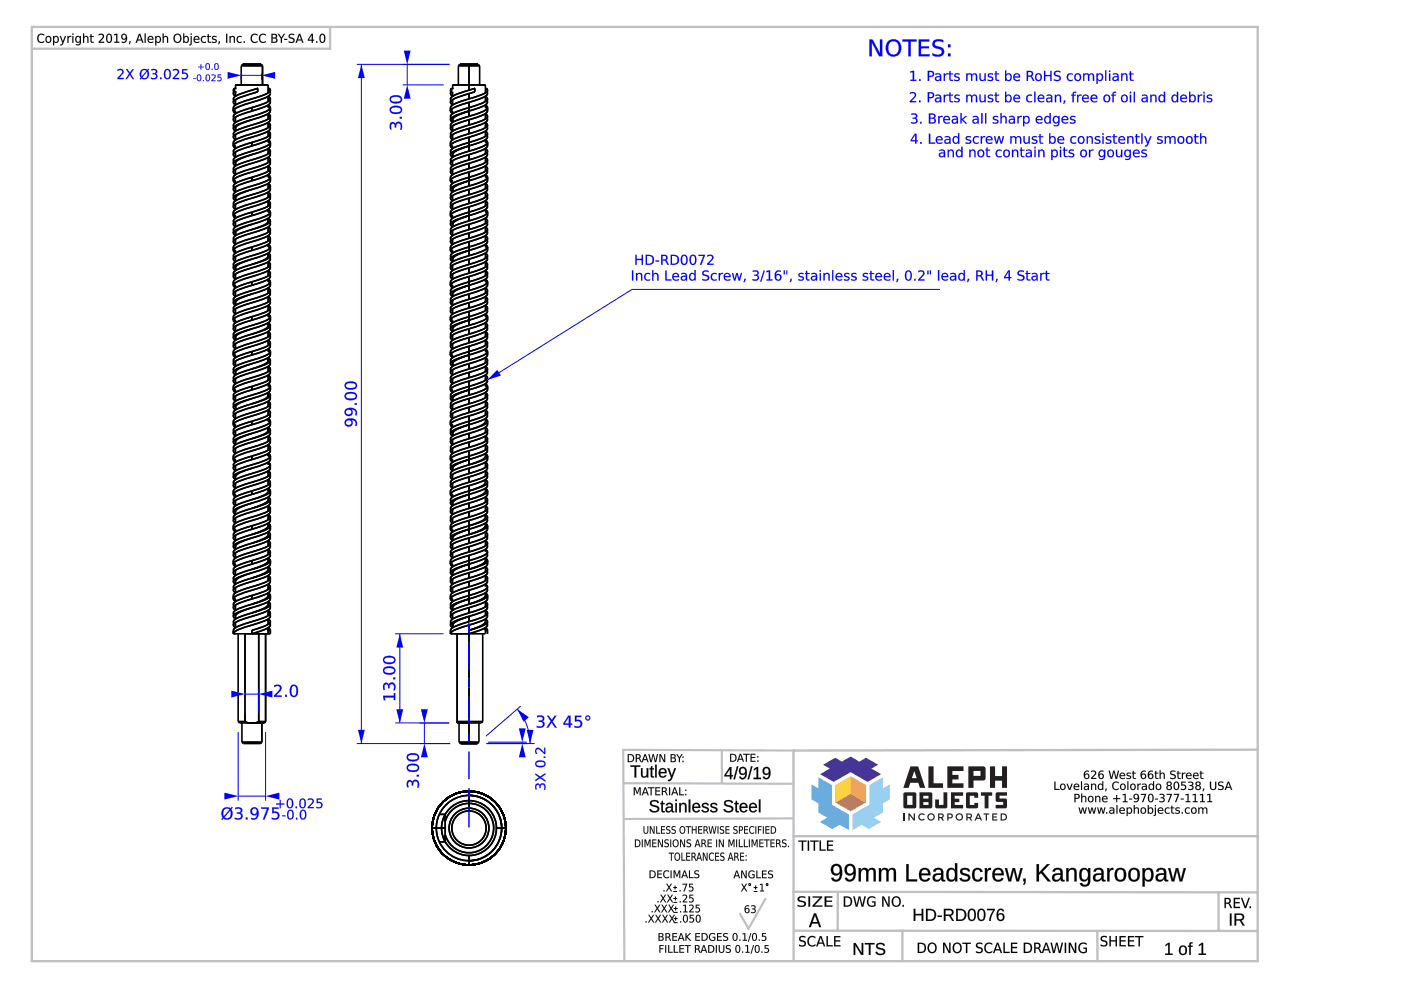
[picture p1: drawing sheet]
<svg xmlns="http://www.w3.org/2000/svg" width="297mm" height="210mm" viewBox="0 0 297 210" stroke-linecap="round" stroke-linejoin="round" font-family="sans-serif">
<g fill="none" stroke="#000" stroke-width=".34">
<path d="M49.5 19.8l.4 .6M49.7 19.5l-.2 .4 .4 .5M49.7 19.5l-.2 .3M49.7 19.5h.4M49.7 18.7l-.2 .3v.8M49.7 18.7l-.2 .3 .2 .5M49.7 18.7h.4M49.7 18.7v.8M49.9 19.5v.9M51.1 13.9v4.1h-1.2h7M51.1 13.9h4.6M51.1 13.9a1.65 1.65 0 0 1 1.6-.3h2.1a.72 .72 0 0 1 .9 .3"/>
<path d="M51.4 13.6h4zM53.4 19.8a9.6 9.6 0 0 0-3.8 1.7l-.1 .4 .4 .4M53.4 19.8h.1M54.6 18.7l-1.2 .4a10.1 10.1 0 0 0-3.8 1.6l-.1 1M54.6 18.7l-1.2 .4a11 11 0 0 0-3.8 1.6l-.1 .4 .2 .2M54.6 18.7h-.1M54.6 18.7v.8M54.6 19.5l-1.2 .3M54.6 19.5l-1.2 .3a10.1 10.1 0 0 0-3.8 1.7l-.1 .2M55.7 13.9v4.1M56.9 18h-7v.7M56.9 18.7h.2"/>
<path d="M56.9 18v1.7M57.1 18.7a.52 .52 0 0 1 .2 .6 .52 .52 0 0 1-.4 .4l-1.2 .5-2.3 .8M57.1 18.7l.2 .4M57.3 19.8a3.3 3.3 0 0 1-2.4 1.4l-2 .6a8.7 8.7 0 0 0-3.3 1.5l-.1 .2M57.3 19.8a3.3 3.3 0 0 1-2.4 1.4l-2 .7a8.7 8.7 0 0 0-3.3 1.4l-.1 .2M57.3 19.1a3.3 3.3 0 0 1-2.4 1.4l-2 .6a8.7 8.7 0 0 0-3.3 1.5l-.1 .2M57.3 19.1v.7M95.5 19.8l.5 .6M95.7 19.5l-.2 .4 .5 .5M95.7 19.5l-.2 .3M95.7 18.7l-.1 .3-.1 .8M95.7 18.7l-.1 .3 .1 .5"/>
<path d="M95.7 18.7h.4M95.7 18.7v.8M96 19.5v.9M97.2 13.9v4.1h-1.2h3.4M97.2 13.9h4.5M97.5 13.6h3.9zM99.4 19.8a9.6 9.6 0 0 0-3.8 1.7v.4l.4 .4-.5-.6M99.4 19.1a9.5 9.5 0 0 0-3.8 1.7l.1 .5M99.4 19.1h.1M99.4 18h-3.4v.7M99.4 18h3.5v1.7M99.4 13.6h-1.4a.72 .72 0 0 0-.8 .3"/>
<path d="M99.4 13.6h1.4a.72 .72 0 0 1 .9 .3M99.4 13.6v5.5M99.4 19.8v1.2M100.5 18.7h.2M100.7 19.5l-1.2 .3a10.1 10.1 0 0 0-3.9 1.7l-.1 .2M100.7 19.5l-1.3 .3M100.7 18.7l-1.3 .4M100.7 18.7l-1.2 .4a10.1 10.1 0 0 0-3.9 1.6l-.1 1M100.7 18.7v.8M101.7 13.9v4.1h1.2h-3.5M102.9 18.7h.2M103.1 18.7a.52 .52 0 0 1 .2 .6 .52 .52 0 0 1-.4 .4l-1.2 .5-2.3 .8"/>
<path d="M103.1 18.7l.2 .4M103.2 19.5l.1 .2a1.69 1.69 0 0 1-1.6 1.3l-2.3 .7M103.3 19.1a3.3 3.3 0 0 1-2.4 1.4l-2 .6a8.7 8.7 0 0 0-3.3 1.5l-.1 .2M103.3 19.1v.7a3.3 3.3 0 0 1-2.4 1.4l-2 .6a8.7 8.7 0 0 0-3.3 1.5l-.1 .2M49.5 22.8v.7M49.5 30.2v.7M49.5 37.6v.7M49.5 38.3l.4 .6M49.5 34.6l.4 .6M49.5 27.2l.4 .6M49.5 36.5l.4 .5M49.5 32.8l.4 .5"/>
<path d="M49.5 29.1l.4 .5M49.5 21.7l.4 .6M49.5 38.3h.5M49.9 30.9v.6l-.4-.6M49.9 23.5v.6l-.4-.6M49.9 21.1v1.2M49.9 24.8v1.1M49.9 26.7v1.1M49.9 28.5v1.1M49.9 32.2v1.1M49.9 34.1v1.1M49.9 35.9v1.1"/>
<path d="M49.9 38.3v.6M49.9 39.6v1.1M50 30.9h-.5M50 23.5h-.5M53.4 22.8a9.5 9.5 0 0 0-3.9 1.7l.2 .5M53.4 23.5a9.6 9.6 0 0 0-3.8 1.6l-.1 .4 .4 .4-.4-.5M53.4 28.4l-.5 .1a8.7 8.7 0 0 0-3.3 1.5l-.1 .2M53.4 29.1l-.5 .1a8.7 8.7 0 0 0-3.3 1.5l-.1 .2M53.4 29.1h.1M53.4 21l-.5 .1a8.7 8.7 0 0 0-3.3 1.5l-.1 .2M53.4 30.2a9.5 9.5 0 0 0-3.9 1.7l.2 .5M53.4 30.9a9.6 9.6 0 0 0-3.8 1.6l-.1 .4 .4 .4"/>
<path d="M53.4 35.7l-.5 .2a8.7 8.7 0 0 0-3.3 1.5l-.1 .2M53.4 36.5l-.5 .1a8.7 8.7 0 0 0-3.3 1.5l-.1 .2M53.4 36.5h.1M53.4 37.6a9.6 9.6 0 0 0-3.9 1.7l.2 .5M53.4 38.3a9.6 9.6 0 0 0-3.8 1.6l-.1 .4 .4 .4M53.4 22.8h.1M53.4 28.4h.1M53.4 21h.1M53.4 30.2h.1M53.4 35.7h.1M53.4 22.8l-.5 .2a8.7 8.7 0 0 0-3.3 1.4l-.1 1M53.4 22.8v.7"/>
<path d="M53.4 23.5l-.5 .2a8.7 8.7 0 0 0-3.3 1.5l-.1 .2M53.4 23.5h.1M53.4 30.2l-.5 .2a8.7 8.7 0 0 0-3.3 1.4l-.1 1M53.4 30.2v.7M53.4 30.9l-.5 .2a8.7 8.7 0 0 0-3.3 1.4l-.1 .3M53.4 30.9h.1M53.4 37.6l-.5 .1a8.7 8.7 0 0 0-3.3 1.5l-.1 1M53.4 37.6h.1M53.4 37.6v.7M53.4 38.3l-.5 .2a8.7 8.7 0 0 0-3.3 1.4l-.1 .3M53.4 38.3h.1M53.4 32.8a7.5 7.5 0 0 0-3.4 1.7l.2 .5"/>
<path d="M53.4 25.4a7.5 7.5 0 0 0-3.4 1.7l.2 .6M53.4 34.6a9.6 9.6 0 0 0-3.8 1.6l-.1 .4 .4 .4M53.4 34.6h.1M53.4 32.8a9.6 9.6 0 0 0-3.8 1.6l-.1 .4 .4 .4M53.4 32.8h.1M53.4 27.2a9.6 9.6 0 0 0-3.8 1.6l-.1 .4 .4 .4M53.4 27.2h.1M53.4 25.4a9.6 9.6 0 0 0-3.8 1.6l-.1 .4 .4 .4M53.4 25.4h.1M56.9 20.4v1.1M56.9 24.1v1.1M56.9 26v1.1"/>
<path d="M56.9 27.8v1.1M56.9 31.5v1.1M56.9 33.3v1.2M56.9 35.2v1.1M56.9 38.9v1.1M56.9 25.9l.2 .2a.48 .48 0 0 1-.1 .9l-1.1 .6-2.5 .8M56.9 25.9l.4 .6M56.9 33.3l.2 .2a.48 .48 0 0 1-.1 .8l-1.1 .6-2.5 .8M56.9 33.3l.4 .6M56.9 24.1l.4 .6M56.9 24.1l.2 .2a.48 .48 0 0 1-.1 .8l-1.1 .6-2.5 .8a11 11 0 0 0-3.8 1.6l-.1 .4 .2 .2M56.9 31.5l.4 .5"/>
<path d="M56.9 31.5l.2 .2a.48 .48 0 0 1-.1 .8l-1.1 .6-2.5 .8a11 11 0 0 0-3.8 1.5l-.1 .5 .2 .2M56.9 20.4l.2 .2a.48 .48 0 0 1-.1 .8l-1.1 .6-2.5 .8M56.9 20.4l.4 .6M56.9 35.2l.2 .2a.48 .48 0 0 1-.1 .8l-1.1 .6-2.5 .8M56.9 35.2l.4 .5M56.9 37l.4 .6h-.4zM56.9 29.6l.4 .6h-.4zM56.9 22.3l.4 .5h-.4zM57.1 25l.2 .3a1.37 1.37 0 0 1-1.1 1l-2.8 .9M57.1 39.8l.2 .3a1.37 1.37 0 0 1-1.1 1l-2.8 .9M57.1 32.4l.2 .3a1.37 1.37 0 0 1-1.1 1l-2.8 .9M57.1 36.1l.2 .3a1.37 1.37 0 0 1-1.1 1l-2.8 .9"/>
<path d="M57.1 28.7l.2 .3a1.37 1.37 0 0 1-1.1 1l-2.8 .9M57.1 21.3l.2 .3a1.37 1.37 0 0 1-1.1 1l-2.8 .9M57.1 34.3l-.2-.2 .2 .2a.48 .48 0 0 1-.1 .8l-1.1 .6-2.5 .8M57.1 26.9l-.2-.2 .2 .2a.48 .48 0 0 1-.1 .8l-1.1 .6-2.5 .8M57.3 22.8a3.3 3.3 0 0 1-2.4 1.4l-2 .6a8.7 8.7 0 0 0-3.3 1.5l-.1 .9M57.3 22.8a3.3 3.3 0 0 1-2.4 1.4l-1.5 .5a9.5 9.5 0 0 0-3.8 1.6l-.1 .4 .4 .4-.2-.2M57.3 22.8v.7M57.3 30.2a3.3 3.3 0 0 1-2.4 1.4l-2 .6a8.7 8.7 0 0 0-3.3 1.5l-.1 .9M57.3 30.2a3.3 3.3 0 0 1-2.4 1.4l-1.5 .4a9.5 9.5 0 0 0-3.8 1.7l-.1 .4 .4 .4-.2-.2M57.3 30.2v.7M57.3 37.6a3.3 3.3 0 0 1-2.4 1.4l-2 .6a8.7 8.7 0 0 0-3.3 1.5l-.1 .9M57.3 37.6a3.3 3.3 0 0 1-2.4 1.4l-1.5 .4a9.5 9.5 0 0 0-3.8 1.6l-.1 .4 .4 .5-.2-.3"/>
<path d="M57.3 37.6v.7M57.3 24.7v.7a3.3 3.3 0 0 1-2.4 1.4l-2 .6a8.7 8.7 0 0 0-3.3 1.5l-.1 .2M57.3 24.7a3.3 3.3 0 0 1-2.4 1.3l-2 .7a8.7 8.7 0 0 0-3.3 1.4l-.1 1M57.3 32v.8a3.3 3.3 0 0 1-2.4 1.4l-2 .6a8.7 8.7 0 0 0-3.3 1.4l-.1 .3M57.3 32a3.3 3.3 0 0 1-2.4 1.4l-2 .7a8.7 8.7 0 0 0-3.3 1.4l-.1 1M57.3 39.4v.8a3.3 3.3 0 0 1-2.4 1.4l-2 .6a8.7 8.7 0 0 0-3.3 1.4l-.1 .3M57.3 39.4a3.3 3.3 0 0 1-2.4 1.4l-2 .6a8.7 8.7 0 0 0-3.3 1.5l-.1 1M57.3 39.4l-.4-.5 .2 .2a.48 .48 0 0 1-.1 .8l-1.1 .6-2.5 .8a11 11 0 0 0-3.8 1.5l-.1 .5 .2 .2M57.3 38.3a3.3 3.3 0 0 1-2.4 1.4l-1.5 .5M57.3 38.3a3.3 3.3 0 0 1-2.4 1.4l-2 .6a8.7 8.7 0 0 0-3.3 1.5l-.1 .2M57.3 30.9a3.3 3.3 0 0 1-2.4 1.4l-1.5 .5M57.3 30.9a3.3 3.3 0 0 1-2.4 1.4l-2 .6a8.7 8.7 0 0 0-3.3 1.5l-.1 .2"/>
<path d="M57.3 23.5a3.3 3.3 0 0 1-2.4 1.4l-1.5 .5M57.3 23.5a3.3 3.3 0 0 1-2.4 1.4l-2 .6a8.7 8.7 0 0 0-3.3 1.5l-.1 .2M57.3 35.7a3.3 3.3 0 0 1-2.4 1.4l-1.5 .5M57.3 35.7v.8a3.3 3.3 0 0 1-2.4 1.4l-1.5 .4M57.3 33.9v.7a3.3 3.3 0 0 1-2.4 1.4l-2 .6a8.7 8.7 0 0 0-3.3 1.5l-.1 .2M57.3 33.9a3.3 3.3 0 0 1-2.4 1.4l-2 .6a8.7 8.7 0 0 0-3.3 1.5l-.1 .2M57.3 28.4l-.4-.6 .2 .2a.48 .48 0 0 1-.1 .8l-1.1 .6-2.5 .8M57.3 28.4a3.3 3.3 0 0 1-2.4 1.3l-1.5 .5M57.3 28.4v.7a3.3 3.3 0 0 1-2.4 1.4l-1.5 .4M57.3 21a3.3 3.3 0 0 1-2.4 1.4l-1.5 .4M57.3 21v.7a3.3 3.3 0 0 1-2.4 1.4l-1.5 .4M57.3 26.5v.7a3.3 3.3 0 0 1-2.4 1.4l-2 .6a8.7 8.7 0 0 0-3.3 1.5l-.1 .2"/>
<path d="M57.3 26.5a3.3 3.3 0 0 1-2.4 1.4l-2 .6a8.7 8.7 0 0 0-3.3 1.5l-.1 .2M95.5 22.8v.7M95.5 30.2v.7M95.5 37.6v.7M95.5 38.3l.5 .6M95.5 34.6l.5 .6M95.5 30.9l.5 .6M95.5 27.2l.5 .6M95.5 23.5l.5 .6M95.5 23.5h.5v.6M95.5 30.9h.5v.6M95.5 38.3h.5v.6"/>
<path d="M96 21.1v1.2M96 25.4v.5M96 26.7v1.1M96 28.5v1.1M96 32.8v.5M96 34.1v1.1M96 35.9v1.1M96 39.6v1.1M99.4 28.4l-.5 .1a8.7 8.7 0 0 0-3.3 1.5l-.1 .2M99.4 29.1l-.5 .1a8.7 8.7 0 0 0-3.3 1.5l-.1 .2M99.4 29.1h.1M99.4 21.7l-.5 .2a8.7 8.7 0 0 0-3.3 1.4l-.1 .2"/>
<path d="M99.4 21l-.5 .1a8.7 8.7 0 0 0-3.3 1.5l-.1 .2M99.4 27.2a9.6 9.6 0 0 0-3.8 1.6v.4l.4 .4-.5-.5M99.4 26.5a9.5 9.5 0 0 0-3.8 1.7l.1 .5M99.4 35.7l-.5 .2a8.7 8.7 0 0 0-3.3 1.5l-.1 .2M99.4 36.5l-.5 .1a8.7 8.7 0 0 0-3.3 1.5l-.1 .2M99.4 36.5h.1M99.4 34.6a9.6 9.6 0 0 0-3.8 1.6v.4l.4 .4-.5-.5M99.4 33.9a9.6 9.6 0 0 0-3.8 1.7l.1 .5M99.4 28.4h.1M99.4 21h.1M99.4 26.5h.1M99.4 35.7h.1"/>
<path d="M99.4 33.9h.1M99.4 23.5a9.6 9.6 0 0 0-3.8 1.6v.4l.4 .4-.5-.5M99.4 23.5l-.5 .2a8.7 8.7 0 0 0-3.3 1.5l-.1 .2M99.4 22.8l-.5 .2a8.7 8.7 0 0 0-3.3 1.4l-.1 1M99.4 22.8a9.6 9.6 0 0 0-3.8 1.7l.1 .5M99.4 30.9a9.6 9.6 0 0 0-3.8 1.6v.4l.4 .4-.5-.5M99.4 30.9l-.5 .2a8.7 8.7 0 0 0-3.3 1.4l-.1 .3M99.4 30.9h.1M99.4 30.2l-.5 .2a8.7 8.7 0 0 0-3.3 1.4l-.1 1M99.4 30.2a9.6 9.6 0 0 0-3.8 1.7l.1 .5M99.4 38.3a9.6 9.6 0 0 0-3.8 1.6v.4l.4 .4-.5-.5M99.4 38.3l-.5 .2a8.7 8.7 0 0 0-3.3 1.4l-.1 .3"/>
<path d="M99.4 37.6l-.5 .1a8.7 8.7 0 0 0-3.3 1.5l-.1 1M99.4 37.6a9.6 9.6 0 0 0-3.8 1.6l.1 .6M99.4 21.7v3M99.4 25.4v1.1M99.4 27.2v1.2M99.4 29.1v2.9M99.4 32.8v1.1M99.4 34.6v1.1M99.4 36.5v2.9M99.4 38.3a7.5 7.5 0 0 0-3.4 1.7l.2 .6M99.4 30.9a7.5 7.5 0 0 0-3.4 1.7l.2 .6M99.4 23.5a7.5 7.5 0 0 0-3.4 1.7l.2 .6"/>
<path d="M99.4 37.6h.1M99.4 38.3h.1M99.4 32.8a9.6 9.6 0 0 0-3.8 1.6v.4l.4 .4M99.4 32.8h.1M99.4 39.4a11 11 0 0 0-3.7 1.6l-.1 .4 .1 .2M99.4 30.2h.1M99.4 25.4a9.6 9.6 0 0 0-3.8 1.6v.4l.4 .4M99.4 25.4h.1M99.4 32a11 11 0 0 0-3.7 1.6l-.1 .4 .1 .3M99.4 22.8h.1M99.4 23.5h.1M99.4 24.7a11 11 0 0 0-3.7 1.5l-.1 .4 .1 .3"/>
<path d="M102.9 20.4v1.1M102.9 22.3v.5h.4M102.9 24.1v1.1M102.9 26v1.1M102.9 27.8v1.1M102.9 29.6v.6h.4M102.9 31.5v1.1M102.9 33.3v1.2M102.9 35.2v1.1M102.9 37v.6h.4M102.9 38.9v1.1M102.9 24.1l.3 .2a.48 .48 0 0 1-.1 .8l-1.2 .6-2.5 .8"/>
<path d="M102.9 24.1l.4 .6M102.9 31.5l.3 .2a.48 .48 0 0 1-.1 .8l-1.2 .6-2.5 .8M102.9 31.5l.4 .6M102.9 38.9l.3 .2a.48 .48 0 0 1-.1 .8l-1.2 .6-2.5 .8M102.9 38.9l.4 .5M102.9 29.6l.4 .6M102.9 22.3l.4 .5M102.9 37l.4 .6M103.2 21.3l.1 .3a1.37 1.37 0 0 1-1.1 1l-2.8 .9M103.2 36.1l.1 .3a1.37 1.37 0 0 1-1.1 1l-2.8 .9M103.2 28.7l.1 .3a1.37 1.37 0 0 1-1.1 1l-2.8 .9M103.2 39.8l.1 .2a1.69 1.69 0 0 1-1.6 1.3l-2.3 .7"/>
<path d="M103.2 32.4l.1 .2a1.69 1.69 0 0 1-1.6 1.3l-2.3 .7M103.2 25l.1 .2a1.69 1.69 0 0 1-1.6 1.3l-2.3 .7M103.2 34.3l-.3-.2 .3 .2a.48 .48 0 0 1-.1 .8l-1.2 .6-2.5 .8M103.2 26.9l-.3-.2 .3 .2a.48 .48 0 0 1-.1 .8l-1.2 .6-2.5 .8M103.3 22.8a3.3 3.3 0 0 1-2.4 1.4l-2 .6a8.7 8.7 0 0 0-3.3 1.5l-.1 .9M103.3 22.8a3.3 3.3 0 0 1-2.4 1.4l-1.5 .5M103.3 22.8v.7M103.3 21l-.4-.6 .3 .2a.48 .48 0 0 1-.1 .8l-1.2 .6-2.5 .8M103.3 21a3.3 3.3 0 0 1-2.4 1.4l-1.5 .4M103.3 21v.7a3.3 3.3 0 0 1-2.4 1.4l-1.5 .4M103.3 30.2a3.3 3.3 0 0 1-2.4 1.4l-2 .6a8.7 8.7 0 0 0-3.3 1.5l-.1 .9M103.3 30.2a3.3 3.3 0 0 1-2.4 1.4l-1.5 .4"/>
<path d="M103.3 30.2v.7M103.3 37.6a3.3 3.3 0 0 1-2.4 1.4l-2 .6a8.7 8.7 0 0 0-3.3 1.5l-.1 .9M103.3 37.6a3.3 3.3 0 0 1-2.4 1.4l-1.5 .4M103.3 37.6v.7M103.3 28.4l-.4-.6 .3 .2a.48 .48 0 0 1-.1 .8l-1.2 .6-2.5 .8M103.3 28.4a3.3 3.3 0 0 1-2.4 1.3l-1.5 .5M103.3 28.4v.7a3.3 3.3 0 0 1-2.4 1.4l-1.5 .4M103.3 35.7l-.4-.5 .3 .2a.48 .48 0 0 1-.1 .8l-1.2 .6-2.5 .8M103.3 35.7a3.3 3.3 0 0 1-2.4 1.4l-1.5 .5M103.3 35.7v.8a3.3 3.3 0 0 1-2.4 1.4l-1.5 .4M103.3 38.3a3.3 3.3 0 0 1-2.4 1.4l-1.5 .5M103.3 38.3a3.3 3.3 0 0 1-2.4 1.4l-2 .6a8.7 8.7 0 0 0-3.3 1.5l-.1 .2"/>
<path d="M103.3 30.9a3.3 3.3 0 0 1-2.4 1.4l-1.5 .5M103.3 30.9a3.3 3.3 0 0 1-2.4 1.4l-2 .6a8.7 8.7 0 0 0-3.3 1.5l-.1 .2M103.3 23.5a3.3 3.3 0 0 1-2.4 1.4l-1.5 .5M103.3 23.5a3.3 3.3 0 0 1-2.4 1.4l-2 .6a8.7 8.7 0 0 0-3.3 1.5l-.1 .2M103.3 39.4v.8a3.3 3.3 0 0 1-2.4 1.4l-2 .6a8.7 8.7 0 0 0-3.3 1.4l-.1 .3M103.3 39.4a3.3 3.3 0 0 1-2.4 1.4l-2 .6a8.7 8.7 0 0 0-3.3 1.5l-.1 1M103.3 32.1v.7a3.3 3.3 0 0 1-2.4 1.4l-2 .6a8.7 8.7 0 0 0-3.3 1.4l-.1 .3M103.3 32.1a3.3 3.3 0 0 1-2.4 1.3l-2 .7a8.7 8.7 0 0 0-3.3 1.4l-.1 1M103.3 24.7v.7a3.3 3.3 0 0 1-2.4 1.4l-2 .6a8.7 8.7 0 0 0-3.3 1.5l-.1 .2M103.3 24.7a3.3 3.3 0 0 1-2.4 1.3l-2 .7a8.7 8.7 0 0 0-3.3 1.4l-.1 1M103.3 33.9l-.4-.6 .3 .2a.48 .48 0 0 1-.1 .8l-1.2 .6-2.5 .8M103.3 33.9a3.3 3.3 0 0 1-2.4 1.4l-2 .6a8.7 8.7 0 0 0-3.3 1.5l-.1 .2"/>
<path d="M103.3 33.9v.7a3.3 3.3 0 0 1-2.4 1.4l-2 .6a8.7 8.7 0 0 0-3.3 1.5l-.1 .2M103.3 26.5l-.4-.6 .3 .3a.48 .48 0 0 1-.1 .8l-1.2 .6-2.5 .8M103.3 26.5a3.3 3.3 0 0 1-2.4 1.4l-2 .6a8.7 8.7 0 0 0-3.3 1.5l-.1 .2M103.3 26.5v.7a3.3 3.3 0 0 1-2.4 1.4l-2 .6a8.7 8.7 0 0 0-3.3 1.5l-.1 .2M49.5 45v.7M49.5 52.4v.7M49.5 59.8v.7M49.5 56.8l.4 .6M49.5 49.4l.4 .6M49.5 45.7l.4 .6v-.6M49.5 42l.4 .6M49.5 58.6l.4 .6"/>
<path d="M49.5 54.9l.4 .6M49.5 51.2l.4 .6M49.5 47.6l.4 .5M49.5 43.9l.4 .5M49.5 40.2l.4 .5M49.9 53.1v.6l-.4-.6M49.9 41.4v1.2M49.9 43.3v1.1M49.9 47v1.1M49.9 48.8v1.2M49.9 50.7v1.1M49.9 54.4v1.1"/>
<path d="M49.9 56.2v1.1M49.9 58.1v1.1M50 53.1h-.5M50 45.7h-.5M53.4 43.1l-.5 .2a8.7 8.7 0 0 0-3.3 1.5l-.1 .2M53.4 43.9l-.5 .1a8.7 8.7 0 0 0-3.3 1.5l-.1 .2M53.4 43.9h.1M53.4 45a9.5 9.5 0 0 0-3.9 1.6l.2 .6M53.4 45.7a9.6 9.6 0 0 0-3.8 1.6l-.1 .4 .4 .4M53.4 50.5l-.5 .2a8.7 8.7 0 0 0-3.3 1.4l-.1 .3M53.4 51.3l-.5 .1a8.7 8.7 0 0 0-3.3 1.5l-.1 .2M53.4 51.3h.1"/>
<path d="M53.4 52.4a9.6 9.6 0 0 0-3.9 1.6l.2 .6M53.4 53.1a9.6 9.6 0 0 0-3.8 1.6l-.1 .4 .4 .4M53.4 57.9l-.5 .2a8.7 8.7 0 0 0-3.3 1.4l-.1 .3M53.4 58.6l-.5 .2a8.7 8.7 0 0 0-3.3 1.5l-.1 .2M53.4 58.6h.1M53.4 43.1h.1M53.4 59.8a9.6 9.6 0 0 0-3.9 1.6l.2 .6M53.4 45h.1M53.4 50.5h.1M53.4 52.4h.1M53.4 57.9h.1M53.4 59.8h.1"/>
<path d="M53.4 45l-.5 .1a8.7 8.7 0 0 0-3.3 1.5l-.1 1M53.4 45v.7M53.4 45.7l-.5 .2a8.7 8.7 0 0 0-3.3 1.4l-.1 .3M53.4 45.7h.1M53.4 52.4l-.5 .1a8.7 8.7 0 0 0-3.3 1.5l-.1 .9M53.4 52.4v.7M53.4 53.1l-.5 .2a8.7 8.7 0 0 0-3.3 1.4l-.1 .2M53.4 53.1h.1M53.4 59.8l-.5 .1a8.7 8.7 0 0 0-3.3 1.5l-.1 .9M53.4 59.8v.7M53.4 54.9a7.5 7.5 0 0 0-3.4 1.7l.2 .6M53.4 47.6a7.5 7.5 0 0 0-3.4 1.7l.2 .5"/>
<path d="M53.4 56.1a11 11 0 0 0-3.8 1.5l-.1 .5 .2 .2M53.4 56.8a9.6 9.6 0 0 0-3.8 1.6l-.1 .4 .4 .4M53.4 56.8h.1M53.4 40.2a7.5 7.5 0 0 0-3.4 1.7l.2 .5M53.4 54.9a9.6 9.6 0 0 0-3.8 1.6l-.1 .5 .4 .4M53.4 54.9h.1M53.4 48.7a11 11 0 0 0-3.8 1.5l-.1 .5 .2 .2M53.4 49.4a9.6 9.6 0 0 0-3.8 1.6l-.1 .4 .4 .4M53.4 49.4h.1M53.4 47.6a9.6 9.6 0 0 0-3.8 1.6l-.1 .4 .4 .4M53.4 47.6h.1M53.4 42a9.6 9.6 0 0 0-3.8 1.6l-.1 .4 .4 .4"/>
<path d="M53.4 42h.1M53.4 40.2a9.6 9.6 0 0 0-3.8 1.6l-.1 .4 .4 .4M53.4 40.2h.1M56.6 46.4l.2 .3a1.14 1.14 0 0 1-.9 1l-2.5 1M56.6 53.8l.2 .3a1.14 1.14 0 0 1-.9 1l-2.5 1M56.9 51.8v.6h.4M56.9 40.7v1.2M56.9 42.6v1.1M56.9 46.3v1.1M56.9 48.1v1.1M56.9 50v1.1M56.9 53.7v1.1"/>
<path d="M56.9 55.5v1.1M56.9 57.4v1.1M56.9 40.7l.2 .2a.48 .48 0 0 1-.1 .8l-1.1 .6-2.5 .8M56.9 40.7l.4 .6M56.9 48.1l.2 .2a.48 .48 0 0 1-.1 .8l-1.1 .6-2.5 .8M56.9 48.1l.4 .6M56.9 55.5l.2 .2a.48 .48 0 0 1-.1 .8l-1.1 .6-2.5 .8M56.9 55.5l.4 .6M56.9 53.7l.4 .5M56.9 53.7l.2 .2a.48 .48 0 0 1-.1 .8l-1.1 .6-2.5 .8M56.9 46.3l.4 .5M56.9 46.3l.2 .2a.48 .48 0 0 1-.1 .8l-1.1 .6-2.5 .8"/>
<path d="M56.9 57.4l.2 .2a.48 .48 0 0 1-.1 .8l-1.1 .6-2.5 .8M56.9 57.4l.4 .5M56.9 50l.2 .2a.48 .48 0 0 1-.1 .8l-1.1 .6-2.5 .8M56.9 50l.4 .5M56.9 42.6l.2 .2a.48 .48 0 0 1-.1 .8l-1.1 .6-2.5 .8M56.9 42.6l.4 .5M56.9 59.2l.4 .6h-.4zM56.9 51.8l.4 .6M56.9 44.4l.4 .6h-.4zM57.1 54.6l.2 .3a1.37 1.37 0 0 1-1.1 1l-2.8 .9M57.1 47.2l.2 .3a1.37 1.37 0 0 1-1.1 1l-2.8 .9M57.1 58.3l.2 .3a1.37 1.37 0 0 1-1.1 1l-2.8 .9"/>
<path d="M57.1 56.4l-.2-.2 .2 .2a.48 .48 0 0 1-.1 .8l-1.1 .6-2.5 .8M57.1 50.9l.2 .3a1.37 1.37 0 0 1-1.1 1l-2.8 .9M57.1 43.5l.2 .3a1.37 1.37 0 0 1-1.1 1l-2.8 .9M57.1 49l-.2-.2 .2 .2a.48 .48 0 0 1-.1 .8l-1.1 .6-2.5 .9M57.1 41.7l-.2-.2 .2 .2a.48 .48 0 0 1-.1 .8l-1.1 .6-2.5 .8M57.3 45a3.3 3.3 0 0 1-2.4 1.4l-2 .6a8.7 8.7 0 0 0-3.3 1.4l-.1 1M57.3 45a3.3 3.3 0 0 1-2.4 1.4l-1.5 .4a9.5 9.5 0 0 0-3.8 1.6l-.1 .4 .4 .4-.2-.2M57.3 45v.7M57.3 52.4a3.3 3.3 0 0 1-2.4 1.4l-2 .6a8.7 8.7 0 0 0-3.3 1.4l-.1 1M57.3 52.4a3.3 3.3 0 0 1-2.4 1.4l-1.5 .4a9.5 9.5 0 0 0-3.8 1.6l-.1 .4 .4 .4-.2-.2M57.3 52.4v.7M57.3 59.8a3.3 3.3 0 0 1-2.4 1.3l-2 .7a8.7 8.7 0 0 0-3.3 1.4l-.1 1"/>
<path d="M57.3 59.8a3.3 3.3 0 0 1-2.4 1.3l-1.5 .5a9.5 9.5 0 0 0-3.8 1.6l-.1 .4 .4 .4-.2-.2M57.3 59.8v.7M57.3 46.8v.8a3.3 3.3 0 0 1-2.4 1.3l-2 .7a8.7 8.7 0 0 0-3.3 1.4l-.1 .2M57.3 46.8a3.3 3.3 0 0 1-2.4 1.4l-2 .6a8.7 8.7 0 0 0-3.3 1.5l-.1 .9M57.3 54.2v.7a3.3 3.3 0 0 1-2.4 1.4l-2 .6a8.7 8.7 0 0 0-3.3 1.5l-.1 .2M57.3 54.2a3.3 3.3 0 0 1-2.4 1.4l-2 .6a8.7 8.7 0 0 0-3.3 1.5l-.1 .9M57.3 53.1a3.3 3.3 0 0 1-2.4 1.4l-1.5 .4M57.3 53.1a3.3 3.3 0 0 1-2.4 1.4l-2 .6a8.7 8.7 0 0 0-3.3 1.5l-.1 .2M57.3 45.7a3.3 3.3 0 0 1-2.4 1.4l-1.5 .5M57.3 45.7a3.3 3.3 0 0 1-2.4 1.4l-2 .6a8.7 8.7 0 0 0-3.3 1.5l-.1 .2M57.3 57.9a3.3 3.3 0 0 1-2.4 1.4l-1.5 .5M57.3 57.9v.7a3.3 3.3 0 0 1-2.4 1.4l-1.5 .5"/>
<path d="M57.3 50.5a3.3 3.3 0 0 1-2.4 1.4l-1.5 .5M57.3 50.5v.8a3.3 3.3 0 0 1-2.4 1.3l-1.5 .5M57.3 56.1v.7a3.3 3.3 0 0 1-2.4 1.4l-2 .6a8.7 8.7 0 0 0-3.3 1.5l-.1 .2M57.3 56.1a3.3 3.3 0 0 1-2.4 1.4l-2 .6a8.7 8.7 0 0 0-3.3 1.4l-.1 .3M57.3 43.1a3.3 3.3 0 0 1-2.4 1.4l-1.5 .5M57.3 43.1v.8a3.3 3.3 0 0 1-2.4 1.3l-1.5 .5M57.3 48.7v.7a3.3 3.3 0 0 1-2.4 1.4l-2 .6a8.7 8.7 0 0 0-3.3 1.5l-.1 .2M57.3 48.7a3.3 3.3 0 0 1-2.4 1.4l-2 .6a8.7 8.7 0 0 0-3.3 1.4l-.1 .3M57.3 41.3v.7a3.3 3.3 0 0 1-2.4 1.4l-2 .6a8.7 8.7 0 0 0-3.3 1.5l-.1 .2M57.3 41.3a3.3 3.3 0 0 1-2.4 1.4l-2 .6a8.7 8.7 0 0 0-3.3 1.5l-.1 .2M95.5 45v.7M95.5 52.4v.7"/>
<path d="M95.5 59.8v.7M95.5 56.8l.5 .6M95.5 53.1l.5 .6M95.5 49.4l.5 .6M95.5 45.7l.5 .6M95.5 42l.5 .6M95.5 45.7h.5v.6M95.5 53.1h.5v.6M96 41.4v1.2M96 43.3v1.1M96 47v1.1M96 48.8v1.2"/>
<path d="M96 50.7v1.1M96 54.9v.6M96 56.2v1.1M96 58.1v1.1M99.4 43.1l-.5 .2a8.7 8.7 0 0 0-3.3 1.5l-.1 .2M99.4 43.9l-.5 .1a8.7 8.7 0 0 0-3.3 1.5l-.1 .2M99.4 43.9h.1M99.4 42a9.6 9.6 0 0 0-3.8 1.6v.4l.4 .4-.5-.5M99.4 41.3a9.6 9.6 0 0 0-3.8 1.6l.1 .6M99.4 50.5l-.5 .2a8.7 8.7 0 0 0-3.3 1.4l-.1 .3M99.4 51.3l-.5 .1a8.7 8.7 0 0 0-3.3 1.5l-.1 .2M99.4 51.3h.1"/>
<path d="M99.4 49.4a9.6 9.6 0 0 0-3.8 1.6v.4l.4 .4-.5-.5M99.4 48.7a9.6 9.6 0 0 0-3.8 1.6l.1 .6M99.4 57.9l-.5 .2a8.7 8.7 0 0 0-3.3 1.4l-.1 .3M99.4 58.6l-.5 .2a8.7 8.7 0 0 0-3.3 1.5l-.1 .2M99.4 58.6h.1M99.4 56.8a9.6 9.6 0 0 0-3.8 1.6v.4l.4 .4-.5-.6M99.4 56.1a9.6 9.6 0 0 0-3.8 1.6l.1 .6M99.4 43.1h.1M99.4 41.3h.1M99.4 50.5h.1M99.4 48.7h.1M99.4 57.9h.1"/>
<path d="M99.4 56.1h.1M99.4 45.7a9.6 9.6 0 0 0-3.8 1.6v.4l.4 .4-.5-.5M99.4 45.7l-.5 .2a8.7 8.7 0 0 0-3.3 1.4l-.1 .3M99.4 45l-.5 .1a8.7 8.7 0 0 0-3.3 1.5l-.1 1M99.4 45a9.6 9.6 0 0 0-3.8 1.6l.1 .6M99.4 53.1a9.6 9.6 0 0 0-3.8 1.6v.4l.4 .4-.5-.6M99.4 53.1l-.5 .2a8.7 8.7 0 0 0-3.3 1.4l-.1 .2M99.4 52.4l-.5 .1a8.7 8.7 0 0 0-3.3 1.5l-.1 .9M99.4 52.4a9.6 9.6 0 0 0-3.8 1.6l.1 .6M99.4 59.8l-.5 .1a8.7 8.7 0 0 0-3.3 1.5l-.1 .9M99.4 59.8a9.6 9.6 0 0 0-3.8 1.6l.1 .6M99.4 40.2v1.1"/>
<path d="M99.4 42v1.1M99.4 43.9v2.9M99.4 47.6v1.1M99.4 49.4v1.1M99.4 51.3v2.9M99.4 54.9v1.2M99.4 56.8v1.1M99.4 58.6v3M99.4 53.1a7.5 7.5 0 0 0-3.4 1.7l.2 .6M99.4 53.1a8.3 8.3 0 0 0-3.4 1.6v.3M99.4 45.7a7.5 7.5 0 0 0-3.4 1.7l.2 .6M99.4 59.8h.1"/>
<path d="M99.4 54.9a9.6 9.6 0 0 0-3.8 1.6v.5l.4 .4M99.4 54.9h.1M99.4 52.4h.1M99.4 53.1h.1M99.4 47.6a9.6 9.6 0 0 0-3.8 1.6v.4l.4 .4M99.4 47.6h.1M99.4 54.2a11 11 0 0 0-3.7 1.6l-.1 .4 .1 .2M99.4 45h.1M99.4 45.7h.1M99.4 40.2a9.6 9.6 0 0 0-3.8 1.6v.4l.4 .4M99.4 40.2h.1M99.4 46.8a11 11 0 0 0-3.7 1.6l-.1 .4 .1 .2"/>
<path d="M102.9 40.7v1.2M102.9 42.6v1.1M102.9 44.4v.6h.4M102.9 46.3v1.1M102.9 48.1v1.1M102.9 50v1.1M102.9 51.8v.6h.4M102.9 53.7v1.1M102.9 55.5v1.1M102.9 57.4v1.1M102.9 59.2v.6h.4M102.9 46.3l.3 .2a.48 .48 0 0 1-.1 .8l-1.2 .6-2.5 .8"/>
<path d="M102.9 46.3l.4 .5M102.9 53.7l.3 .2a.48 .48 0 0 1-.1 .8l-1.2 .6-2.5 .8M102.9 53.7l.4 .5M102.9 44.4l.4 .6M102.9 59.2l.4 .6M102.9 51.8l.4 .6M103.2 50.9l.1 .3a1.37 1.37 0 0 1-1.1 1l-2.8 .9M103.2 43.5l.1 .3a1.37 1.37 0 0 1-1.1 1l-2.8 .9M103.2 58.3l.1 .3a1.37 1.37 0 0 1-1.1 1l-2.8 .9M103.2 54.6l.1 .2a1.69 1.69 0 0 1-1.6 1.3l-2.3 .7M103.2 47.2l.1 .2a1.69 1.69 0 0 1-1.6 1.3l-2.3 .7M103.2 56.4l-.3-.2 .3 .2a.48 .48 0 0 1-.1 .8l-1.2 .6-2.5 .8"/>
<path d="M103.2 49l-.3-.2 .3 .2a.48 .48 0 0 1-.1 .8l-1.2 .6-2.5 .9M103.2 41.7l-.3-.2 .3 .2a.48 .48 0 0 1-.1 .8l-1.2 .6-2.5 .8M103.3 45a3.3 3.3 0 0 1-2.4 1.4l-2 .6a8.7 8.7 0 0 0-3.3 1.4l-.1 1M103.3 45a3.3 3.3 0 0 1-2.4 1.4l-1.5 .4M103.3 45v.7M103.3 52.4a3.3 3.3 0 0 1-2.4 1.4l-2 .6a8.7 8.7 0 0 0-3.3 1.4l-.1 1M103.3 52.4a3.3 3.3 0 0 1-2.4 1.4l-1.5 .4M103.3 52.4v.7M103.3 59.8a3.3 3.3 0 0 1-2.4 1.3l-2 .7a8.7 8.7 0 0 0-3.3 1.4l-.1 1M103.3 59.8a3.3 3.3 0 0 1-2.4 1.3l-1.5 .5M103.3 59.8v.7M103.3 43.1l-.4-.5 .3 .2a.48 .48 0 0 1-.1 .8l-1.2 .6-2.5 .8"/>
<path d="M103.3 43.1a3.3 3.3 0 0 1-2.4 1.4l-1.5 .5M103.3 43.1v.8a3.3 3.3 0 0 1-2.4 1.3l-1.5 .5M103.3 50.5l-.4-.5 .3 .2a.48 .48 0 0 1-.1 .8l-1.2 .6-2.5 .8M103.3 50.5a3.3 3.3 0 0 1-2.4 1.4l-1.5 .5M103.3 50.5v.7a3.3 3.3 0 0 1-2.4 1.4l-1.5 .5M103.3 57.9l-.4-.5 .3 .2a.48 .48 0 0 1-.1 .8l-1.2 .6-2.5 .8M103.3 57.9a3.3 3.3 0 0 1-2.4 1.4l-1.5 .5M103.3 57.9v.7a3.3 3.3 0 0 1-2.4 1.4l-1.5 .5M103.3 53.1a3.3 3.3 0 0 1-2.4 1.4l-1.5 .4M103.3 53.1a3.3 3.3 0 0 1-2.4 1.4l-2 .6a8.7 8.7 0 0 0-3.3 1.5l-.1 .2M103.3 45.7a3.3 3.3 0 0 1-2.4 1.4l-1.5 .5M103.3 45.7a3.3 3.3 0 0 1-2.4 1.4l-2 .6a8.7 8.7 0 0 0-3.3 1.5l-.1 .2"/>
<path d="M103.3 54.2v.7a3.3 3.3 0 0 1-2.4 1.4l-2 .6a8.7 8.7 0 0 0-3.3 1.5l-.1 .2M103.3 54.2a3.3 3.3 0 0 1-2.4 1.4l-2 .6a8.7 8.7 0 0 0-3.3 1.5l-.1 .9M103.3 46.8v.8a3.3 3.3 0 0 1-2.4 1.3l-2 .7a8.7 8.7 0 0 0-3.3 1.4l-.1 .3M103.3 46.8a3.3 3.3 0 0 1-2.4 1.4l-2 .6a8.7 8.7 0 0 0-3.3 1.5l-.1 1M103.3 56.1l-.4-.6 .3 .2a.48 .48 0 0 1-.1 .8l-1.2 .6-2.5 .8M103.3 56.1a3.3 3.3 0 0 1-2.4 1.4l-2 .6a8.7 8.7 0 0 0-3.3 1.4l-.1 .3M103.3 56.1v.7a3.3 3.3 0 0 1-2.4 1.4l-2 .6a8.7 8.7 0 0 0-3.3 1.5l-.1 .2M103.3 48.7l-.4-.6 .3 .2a.48 .48 0 0 1-.1 .8l-1.2 .6-2.5 .8M103.3 48.7a3.3 3.3 0 0 1-2.4 1.4l-2 .6a8.7 8.7 0 0 0-3.3 1.4l-.1 .3M103.3 48.7v.7a3.3 3.3 0 0 1-2.4 1.4l-2 .6a8.7 8.7 0 0 0-3.3 1.5l-.1 .2M103.3 41.3l-.4-.6 .3 .2a.48 .48 0 0 1-.1 .8l-1.2 .6-2.5 .8M103.3 41.3a3.3 3.3 0 0 1-2.4 1.4l-2 .6a8.7 8.7 0 0 0-3.3 1.5l-.1 .2"/>
<path d="M103.3 41.3v.7a3.3 3.3 0 0 1-2.4 1.4l-2 .6a8.7 8.7 0 0 0-3.3 1.5l-.1 .2M49.5 67.1v.8M49.5 74.5v.8M49.5 79l.4 .5M49.5 75.3l.4 .5M49.5 71.6l.4 .5M49.5 64.2l.4 .5M49.5 77.1l.4 .6M49.5 73.4l.4 .6M49.5 69.7l.4 .6M49.5 66l.4 .6M49.9 67.9v.5l-.4-.5"/>
<path d="M49.9 60.5v.5l-.4-.5M49.9 61.8v1.1M49.9 63.6v1.1M49.9 65.5v1.1M49.9 69.2v1.1M49.9 71v1.1M49.9 72.9v1.1M49.9 75.3v.5M49.9 76.5v1.2M49.9 78.4v1.1M50 75.3h-.5M50 67.9h-.5"/>
<path d="M50 60.5h-.5M53.4 60.5a9.6 9.6 0 0 0-3.8 1.6l-.1 .4 .4 .4-.4-.6M53.4 65.3l-.5 .2a8.7 8.7 0 0 0-3.3 1.4l-.1 .3M53.4 66l-.5 .2a8.7 8.7 0 0 0-3.3 1.4l-.1 .3M53.4 66h.1M53.4 67.2a9.6 9.6 0 0 0-3.9 1.6l.2 .6M53.4 67.9a9.6 9.6 0 0 0-3.8 1.6l-.1 .4 .4 .4M53.4 72.7l-.5 .1a8.7 8.7 0 0 0-3.3 1.5l-.1 .2M53.4 74.5a9.6 9.6 0 0 0-3.9 1.7l.2 .5M53.4 75.3a9.6 9.6 0 0 0-3.8 1.6l-.1 .4 .4 .4M53.4 65.3h.1M53.4 67.2h.1"/>
<path d="M53.4 72.7h.1M53.4 74.5h.1M53.4 60.5l-.5 .1a8.7 8.7 0 0 0-3.3 1.5l-.1 .2M53.4 60.5h.1M53.4 67.2l-.5 .1a8.7 8.7 0 0 0-3.3 1.5l-.1 .9M53.4 67.2v.7M53.4 67.9l-.5 .1a8.7 8.7 0 0 0-3.3 1.5l-.1 .2M53.4 67.9h.1M53.4 74.5l-.5 .2a8.7 8.7 0 0 0-3.3 1.5l-.1 .9M53.4 74.5v.8M53.4 75.3l-.5 .1a8.7 8.7 0 0 0-3.3 1.5l-.1 .2M53.4 75.3h.1"/>
<path d="M53.4 77.1a7.5 7.5 0 0 0-3.4 1.7l.2 .6M53.4 78.2a9.6 9.6 0 0 0-3.9 1.7l.2 .5M53.4 79a9.6 9.6 0 0 0-3.8 1.6l-.1 .4 .4 .4M53.4 79h.1M53.4 69.7a7.5 7.5 0 0 0-3.4 1.7l.2 .6M53.4 62.3a7.5 7.5 0 0 0-3.4 1.7l.2 .6M53.4 77.1a9.6 9.6 0 0 0-3.8 1.6l-.1 .4 .4 .4M53.4 77.1h.1M53.4 70.8a11 11 0 0 0-3.8 1.6l-.1 .4 .2 .3M53.4 71.6a9.6 9.6 0 0 0-3.8 1.6l-.1 .4 .4 .4M53.4 71.6h.1M53.4 69.7a9.6 9.6 0 0 0-3.8 1.6l-.1 .4 .4 .4"/>
<path d="M53.4 69.7h.1M53.4 64.2a9.6 9.6 0 0 0-3.8 1.6l-.1 .4 .4 .4M53.4 64.2h.1M53.4 62.3a9.6 9.6 0 0 0-3.8 1.6l-.1 .4 .4 .4M53.4 62.3h.1M56.6 68.6l.2 .3a1.14 1.14 0 0 1-.9 1l-2.5 .9M56.6 76l.2 .2a1.14 1.14 0 0 1-.9 1.1l-2.5 .9M56.9 61.1v1.1M56.9 62.9v1.1M56.9 64.7v1.2M56.9 68.4v1.2M56.9 70.3v1.1"/>
<path d="M56.9 72.1v1.2M56.9 75.8v1.1M56.9 77.7v1.1M56.9 79.5v1.1M56.9 62.9l.2 .2a.48 .48 0 0 1-.1 .8l-1.1 .6-2.5 .8M56.9 62.9l.4 .6M56.9 70.3l.2 .2a.48 .48 0 0 1-.1 .8l-1.1 .6-2.5 .8M56.9 70.3l.4 .5M56.9 77.7l.2 .2a.48 .48 0 0 1-.1 .8l-1.1 .6-2.5 .8M56.9 77.7l.4 .5M56.9 68.4l.4 .6M56.9 68.4l.2 .2a.48 .48 0 0 1-.1 .8l-1.1 .6-2.5 .8"/>
<path d="M56.9 61l.4 .6M56.9 61l.2 .2a.48 .48 0 0 1-.1 .8l-1.1 .7-2.5 .8a11 11 0 0 0-3.8 1.5l-.1 .4 .2 .3M56.9 75.8l.4 .6M56.9 75.8l.2 .2a.48 .48 0 0 1-.1 .8l-1.1 .6-2.5 .8M56.9 79.5l.2 .2a.48 .48 0 0 1-.1 .8l-1.1 .6-2.5 .8M56.9 79.5l.4 .6M56.9 72.1l.2 .2a.48 .48 0 0 1-.1 .8l-1.1 .6-2.5 .8M56.9 72.1l.4 .6M56.9 74l.4 .5h-.4zM56.9 66.6l.4 .5h-.4zM57.1 69.4l.2 .2a1.37 1.37 0 0 1-1.1 1l-2.8 1M57.1 62l.2 .2a1.37 1.37 0 0 1-1.1 1.1l-2.8 .9"/>
<path d="M57.1 76.7l.2 .3a1.37 1.37 0 0 1-1.1 1l-2.8 1M57.1 73.1l.2 .2a1.37 1.37 0 0 1-1.1 1l-2.8 1M57.1 78.6l-.2-.2 .2 .2a.48 .48 0 0 1-.1 .8l-1.1 .6-3 1a8.7 8.7 0 0 0-3.3 1.4l-.1 .3M57.1 71.2l-.2-.2 .2 .2a.48 .48 0 0 1-.1 .8l-1.1 .6-3 1a8.7 8.7 0 0 0-3.3 1.4l-.1 .3M57.1 65.7l.2 .2a1.37 1.37 0 0 1-1.1 1.1l-2.8 .9M57.1 63.8l-.2-.2 .2 .2a.48 .48 0 0 1-.1 .8l-1.1 .6-2.5 .8M57.3 67.1a3.3 3.3 0 0 1-2.4 1.4l-2 .6a8.7 8.7 0 0 0-3.3 1.5l-.1 1M57.3 67.1a3.3 3.3 0 0 1-2.4 1.4l-1.5 .5a9.5 9.5 0 0 0-3.8 1.6l-.1 .4 .4 .4-.2-.2M57.3 67.1v.8M57.3 74.5a3.3 3.3 0 0 1-2.4 1.4l-2 .6a8.7 8.7 0 0 0-3.3 1.5l-.1 1M57.3 74.5a3.3 3.3 0 0 1-2.4 1.4l-1.5 .5a9.5 9.5 0 0 0-3.8 1.6l-.1 .4 .4 .4-.2-.2M57.3 74.5v.8"/>
<path d="M57.3 61.6v.7a3.3 3.3 0 0 1-2.4 1.4l-2 .6a8.7 8.7 0 0 0-3.3 1.5l-.1 .2M57.3 61.6a3.3 3.3 0 0 1-2.4 1.4l-2 .6a8.7 8.7 0 0 0-3.3 1.5l-.1 .9M57.3 69v.7a3.3 3.3 0 0 1-2.4 1.4l-2 .6a8.7 8.7 0 0 0-3.3 1.5l-.1 .2M57.3 69a3.3 3.3 0 0 1-2.4 1.4l-2 .6a8.7 8.7 0 0 0-3.3 1.5l-.1 .9M57.3 76.4v.7a3.3 3.3 0 0 1-2.4 1.4l-2 .6a8.7 8.7 0 0 0-3.3 1.5l-.1 .2M57.3 76.4a3.3 3.3 0 0 1-2.4 1.4l-2 .6a8.7 8.7 0 0 0-3.3 1.4l-.1 1M57.3 75.3a3.3 3.3 0 0 1-2.4 1.3l-1.5 .5M57.3 75.3a3.3 3.3 0 0 1-2.4 1.4l-2 .6a8.7 8.7 0 0 0-3.3 1.4l-.1 .3M57.3 67.9a3.3 3.3 0 0 1-2.4 1.4l-1.5 .4M57.3 67.9a3.3 3.3 0 0 1-2.4 1.4l-2 .6a8.7 8.7 0 0 0-3.3 1.4l-.1 .3M57.3 60.5a3.3 3.3 0 0 1-2.4 1.4l-1.5 .4M57.3 60.5a3.3 3.3 0 0 1-2.4 1.4l-2 .6a8.7 8.7 0 0 0-3.3 1.5l-.1 .2"/>
<path d="M57.3 78.2v.8a3.3 3.3 0 0 1-2.4 1.3l-2 .7a8.7 8.7 0 0 0-3.3 1.4l-.1 .3M57.3 78.2a3.3 3.3 0 0 1-2.4 1.4l-2 .6a8.7 8.7 0 0 0-3.3 1.5l-.1 .2M57.3 72.7a3.3 3.3 0 0 1-2.4 1.4l-1.5 .4M57.3 72.7v.7a3.3 3.3 0 0 1-2.4 1.4l-1.5 .5M57.3 65.3l-.4-.6 .2 .2a.48 .48 0 0 1-.1 .8l-1.1 .6-2.5 .9M57.3 65.3a3.3 3.3 0 0 1-2.4 1.4l-1.5 .5M57.3 65.3v.7a3.3 3.3 0 0 1-2.4 1.4l-1.5 .5M57.3 70.8v.8a3.3 3.3 0 0 1-2.4 1.4l-2 .6a8.7 8.7 0 0 0-3.3 1.4l-.1 .3M57.3 70.8a3.3 3.3 0 0 1-2.4 1.4l-2 .6a8.7 8.7 0 0 0-3.3 1.5l-.1 .2M57.3 63.5v.7a3.3 3.3 0 0 1-2.4 1.4l-2 .6a8.7 8.7 0 0 0-3.3 1.4l-.1 .3M57.3 63.5a3.3 3.3 0 0 1-2.4 1.3l-2 .7a8.7 8.7 0 0 0-3.3 1.4l-.1 .2M95.5 67.1v.8"/>
<path d="M95.5 74.5v.8M95.5 75.3l.5 .5M95.5 71.6l.5 .5M95.5 67.9l.5 .5M95.5 64.2l.5 .5M95.5 60.5l.5 .5M95.5 60.5h.5v.5M95.5 67.9h.5v.5M95.5 75.3h.5v.5M96 63.6v1.1M96 65.5v1.1M96 69.7v.6"/>
<path d="M96 71v1.1M96 72.9v1.1M96 78.4v1.1M99.4 65.3l-.5 .2a8.7 8.7 0 0 0-3.3 1.4l-.1 .3M99.4 66l-.5 .2a8.7 8.7 0 0 0-3.3 1.4l-.1 .3M99.4 66h.1M99.4 64.2a9.6 9.6 0 0 0-3.8 1.6v.4l.4 .4-.5-.6M99.4 63.5a9.6 9.6 0 0 0-3.8 1.6l.1 .6M99.4 72.7l-.5 .1a8.7 8.7 0 0 0-3.3 1.5l-.1 .2M99.4 73.4l-.5 .2a8.7 8.7 0 0 0-3.3 1.4l-.1 .3M99.4 71.6a9.6 9.6 0 0 0-3.8 1.6v.4l.4 .4-.5-.6M99.4 70.8a9.6 9.6 0 0 0-3.8 1.7l.1 .6"/>
<path d="M99.4 65.3h.1M99.4 63.5h.1M99.4 79a9.6 9.6 0 0 0-3.8 1.6v.4l.4 .4-.5-.6M99.4 78.2a9.6 9.6 0 0 0-3.8 1.7l.1 .5M99.4 72.7h.1M99.4 70.8h.1M99.4 78.2h.1M99.4 60.5a9.6 9.6 0 0 0-3.8 1.6v.4l.4 .4-.5-.6M99.4 60.5l-.5 .1a8.7 8.7 0 0 0-3.3 1.5l-.1 .2M99.4 67.9a9.6 9.6 0 0 0-3.8 1.6v.4l.4 .4-.5-.6M99.4 67.9l-.5 .1a8.7 8.7 0 0 0-3.3 1.5l-.1 .2M99.4 67.1l-.5 .2a8.7 8.7 0 0 0-3.3 1.5l-.1 .9"/>
<path d="M99.4 67.1a9.6 9.6 0 0 0-3.8 1.7l.1 .6M99.4 75.3a9.6 9.6 0 0 0-3.8 1.6v.4l.4 .4-.5-.6M99.4 75.3l-.5 .1a8.7 8.7 0 0 0-3.3 1.5l-.1 .2M99.4 74.5l-.5 .2a8.7 8.7 0 0 0-3.3 1.5l-.1 .9M99.4 74.5a9.6 9.6 0 0 0-3.8 1.7l.1 .5M99.4 62.3v1.2M99.4 64.2v1.1M99.4 66v3M99.4 69.7v1.1M99.4 71.6v1.1M99.4 73.4v3M99.4 77.1v1.1"/>
<path d="M99.4 79v1.1M99.4 75.3a7.5 7.5 0 0 0-3.4 1.7l.2 .5M99.4 75.3a8.3 8.3 0 0 0-3.4 1.6v.8M99.4 67.9a7.5 7.5 0 0 0-3.4 1.7l.2 .5M99.4 67.9a8.3 8.3 0 0 0-3.4 1.6v.2M99.4 60.5a7.5 7.5 0 0 0-3.4 1.7l.2 .6M99.4 60.5a8.3 8.3 0 0 0-3.4 1.6v.8M99.4 77.1a9.6 9.6 0 0 0-3.8 1.6v.4l.4 .4-.5-.5M99.4 77.1h.1M99.4 74.5h.1M99.4 75.3h.1M99.4 69.7a9.6 9.6 0 0 0-3.8 1.6v.4l.4 .4"/>
<path d="M99.4 69.7h.1M99.4 76.4a9.6 9.6 0 0 0-3.8 1.6l.1 .6M99.4 67.1h.1M99.4 67.9h.1M99.4 62.3a9.6 9.6 0 0 0-3.8 1.6v.4l.4 .4M99.4 62.3h.1M99.4 69a9.6 9.6 0 0 0-3.8 1.7l.1 .5M99.4 60.5h.1M99.4 61.6a11 11 0 0 0-3.7 1.6l-.1 .4 .1 .2M102.9 61.1v1.1M102.9 62.9v1.1M102.9 64.7v1.2"/>
<path d="M102.9 66.6v.5h.4M102.9 68.4v1.2M102.9 70.3v1.1M102.9 72.1v1.2M102.9 74v.5h.4M102.9 75.8v1.2M102.9 77.7v1.1M102.9 79.5v1.1M102.9 61l.3 .2a.48 .48 0 0 1-.1 .9l-1.2 .6-2.5 .8M102.9 61l.4 .6M102.9 68.4l.3 .2a.48 .48 0 0 1-.1 .8l-1.2 .6-2.5 .8M102.9 68.4l.4 .6"/>
<path d="M102.9 75.8l.3 .2a.48 .48 0 0 1-.1 .8l-1.2 .6-2.5 .8M102.9 75.8l.4 .6M102.9 74l.4 .5M102.9 66.6l.4 .5M103.2 65.7l.1 .2a1.37 1.37 0 0 1-1.1 1.1l-2.8 .9M103.2 73.1l.1 .2a1.37 1.37 0 0 1-1.1 1l-2.8 1M103.2 76.7l.1 .3a1.38 1.38 0 0 1-1.1 1l-2.8 1M103.2 69.4l.1 .2a1.38 1.38 0 0 1-1.1 1.1l-2.8 .9M103.2 62l.1 .2a1.38 1.38 0 0 1-1.1 1.1l-2.8 .9M103.2 78.6l-.3-.2 .3 .2a.48 .48 0 0 1-.1 .8l-1.2 .6-2.5 .8M103.2 71.2l-.3-.2 .3 .2a.48 .48 0 0 1-.1 .8l-1.2 .6-2.5 .8M103.2 63.8l-.3-.2 .3 .2a.48 .48 0 0 1-.1 .8l-1.2 .6-2.5 .8"/>
<path d="M103.3 67.1a3.3 3.3 0 0 1-2.4 1.4l-2 .6a8.7 8.7 0 0 0-3.3 1.5l-.1 1M103.3 67.1a3.3 3.3 0 0 1-2.4 1.4l-1.5 .5M103.3 67.1v.8M103.3 74.5a3.3 3.3 0 0 1-2.4 1.4l-2 .6a8.7 8.7 0 0 0-3.3 1.5l-.1 1M103.3 74.5a3.3 3.3 0 0 1-2.4 1.4l-1.5 .5M103.3 74.5v.8M103.3 65.3l-.4-.6 .3 .2a.48 .48 0 0 1-.1 .8l-1.2 .6-2.5 .8M103.3 65.3a3.3 3.3 0 0 1-2.4 1.4l-1.5 .4M103.3 65.3v.7a3.3 3.3 0 0 1-2.4 1.4l-1.5 .5M103.3 72.7l-.4-.6 .3 .2a.48 .48 0 0 1-.1 .8l-1.2 .6-2.5 .8M103.3 72.7a3.3 3.3 0 0 1-2.4 1.4l-1.5 .4M103.3 72.7v.7a3.3 3.3 0 0 1-2.4 1.4l-1.5 .5"/>
<path d="M103.3 75.3a3.3 3.3 0 0 1-2.4 1.4l-1.5 .4M103.3 75.3a3.3 3.3 0 0 1-2.4 1.4l-2 .6a8.7 8.7 0 0 0-3.3 1.4l-.1 .3M103.3 67.9a3.3 3.3 0 0 1-2.4 1.4l-1.5 .4M103.3 67.9a3.3 3.3 0 0 1-2.4 1.4l-2 .6a8.7 8.7 0 0 0-3.3 1.4l-.1 .3M103.3 60.5a3.3 3.3 0 0 1-2.4 1.4l-1.5 .4M103.3 60.5a3.3 3.3 0 0 1-2.4 1.4l-2 .6a8.7 8.7 0 0 0-3.3 1.5l-.1 .2M103.3 76.4v.7a3.3 3.3 0 0 1-2.4 1.4l-2 .6a8.7 8.7 0 0 0-3.3 1.5l-.1 .2M103.3 76.4a3.3 3.3 0 0 1-2.4 1.4l-2 .6a8.7 8.7 0 0 0-3.3 1.5l-.1 .9M103.3 69v.7a3.3 3.3 0 0 1-2.4 1.4l-2 .6a8.7 8.7 0 0 0-3.3 1.5l-.1 .2M103.3 69a3.3 3.3 0 0 1-2.4 1.4l-2 .6a8.7 8.7 0 0 0-3.3 1.5l-.1 .9M103.3 78.2l-.4-.5 .3 .2a.48 .48 0 0 1-.1 .8l-1.2 .6-2.5 .8M103.3 78.2a3.3 3.3 0 0 1-2.4 1.4l-2 .6a8.7 8.7 0 0 0-3.3 1.5l-.1 .2"/>
<path d="M103.3 78.2v.8a3.3 3.3 0 0 1-2.4 1.3l-2 .7a8.7 8.7 0 0 0-3.3 1.4l-.1 .3M103.3 61.6v.7a3.3 3.3 0 0 1-2.4 1.4l-2 .6a8.7 8.7 0 0 0-3.3 1.5l-.1 .2M103.3 61.6a3.3 3.3 0 0 1-2.4 1.4l-2 .6a8.7 8.7 0 0 0-3.3 1.5l-.1 .9M103.3 70.8l-.4-.5 .3 .2a.48 .48 0 0 1-.1 .8l-1.2 .6-2.5 .8M103.3 70.8a3.3 3.3 0 0 1-2.4 1.4l-2 .6a8.7 8.7 0 0 0-3.3 1.5l-.1 .2M103.3 70.8v.8a3.3 3.3 0 0 1-2.4 1.4l-2 .6a8.7 8.7 0 0 0-3.3 1.4l-.1 .3M103.3 63.5l-.4-.6 .3 .2a.48 .48 0 0 1-.1 .8l-1.2 .6-2.5 .8M103.3 63.5a3.3 3.3 0 0 1-2.4 1.3l-2 .7a8.7 8.7 0 0 0-3.3 1.4l-.1 .2M103.3 63.5v.7a3.3 3.3 0 0 1-2.4 1.4l-2 .6a8.7 8.7 0 0 0-3.3 1.4l-.1 .3M49.5 81.9v.8M49.5 89.3v.7M49.5 96.7v.7"/>
<path d="M49.5 93.7l.4 .6M49.5 86.3l.4 .6M49.5 99.3l.4 .5M49.5 95.6l.4 .5M49.5 91.9l.4 .6M49.5 84.5l.4 .6M49.5 80.8l.4 .6M49.9 97.4v.6l-.4-.6M49.9 90v.6l-.4-.6M49.9 82.7v.5l-.4-.5M49.9 80.2v1.2M49.9 83.9v1.2"/>
<path d="M49.9 85.8v1.1M49.9 87.6v1.2M49.9 91.3v1.1M49.9 93.2v1.1M49.9 95v1.1M49.9 98.7v1.1M50 97.4h-.5M50 90h-.5M50 82.7h-.5M50 93.2l.1 .2M53.4 80.1l-.5 .1a8.7 8.7 0 0 0-3.3 1.5l-.1 .2M53.4 81.9a9.6 9.6 0 0 0-3.9 1.7l.2 .5"/>
<path d="M53.4 82.7h.1M53.4 82.7a9.6 9.6 0 0 0-3.8 1.6l-.1 .4 .4 .4M53.4 87.5l-.5 .1a8.7 8.7 0 0 0-3.3 1.5l-.1 .2M53.4 80.1h.1M53.4 89.3a9.6 9.6 0 0 0-3.9 1.7l.2 .5M53.4 94.9l-.5 .1a8.7 8.7 0 0 0-3.3 1.5l-.1 .2M53.4 94.9h.1M53.4 95.6l-.5 .1a8.7 8.7 0 0 0-3.3 1.5l-.1 .2M53.4 95.6h.1M53.4 81.9h.1M53.4 87.5h.1M53.4 96.7a9.6 9.6 0 0 0-3.9 1.7l.2 .5"/>
<path d="M53.4 89.3h.1M53.4 96.7h.1M53.4 81.9l-.5 .2a8.7 8.7 0 0 0-3.3 1.4l-.1 1M53.4 81.9v.8M53.4 82.7l-.5 .1a8.7 8.7 0 0 0-3.3 1.5l-.1 .2M53.4 89.3l-.5 .2a8.7 8.7 0 0 0-3.3 1.4l-.1 1M53.4 89.3v.7M53.4 90l-.5 .2a8.7 8.7 0 0 0-3.3 1.5l-.1 .2M53.4 90a9.6 9.6 0 0 0-3.8 1.6l-.1 .5 .4 .4M53.4 96.7l-.5 .2a8.7 8.7 0 0 0-3.3 1.4l-.1 1M53.4 96.7v.7M53.4 97.4l-.5 .2a8.7 8.7 0 0 0-3.3 1.4l-.1 .3"/>
<path d="M53.4 97.4a9.6 9.6 0 0 0-3.8 1.6l-.1 .4 .4 .4M53.4 99.3a8.3 8.3 0 0 0-3.4 1.6l-.1 .2M53.4 91.9a7.5 7.5 0 0 0-3.4 1.7l.2 .6M53.4 91.9h.1M53.4 99.3a9.6 9.6 0 0 0-3.8 1.6l-.1 .4 .4 .4M53.4 99.3h.1M53.4 93a9.6 9.6 0 0 0-3.9 1.7l.2 .5M53.4 93.7a9.6 9.6 0 0 0-3.8 1.6l-.1 .4 .4 .4M53.4 93.7h.1M53.4 84.5a7.5 7.5 0 0 0-3.4 1.7l.2 .6M53.4 91.9a9.6 9.6 0 0 0-3.8 1.6l-.1 .4 .4 .4M53.4 85.6a9.6 9.6 0 0 0-3.9 1.7l.2 .5"/>
<path d="M53.4 86.3a9.6 9.6 0 0 0-3.8 1.7l-.1 .4 .4 .4-.4-.6M53.4 86.3h.1M53.4 84.5a9.6 9.6 0 0 0-3.8 1.6l-.1 .4 .4 .4M53.4 84.5h.1M56.6 83.4l.2 .2a1.14 1.14 0 0 1-.9 1.1l-2.5 .9M56.6 90.7l.2 .3a1.14 1.14 0 0 1-.9 1.1l-2.5 .9M56.6 96.3l.3 .4M56.6 88.9l.3 .4M56.9 96.7h.4M56.9 89.3h.4M56.9 83.2v1.1M56.9 85.1v1.1"/>
<path d="M56.9 86.9v1.1M56.9 90.6v1.1M56.9 92.5v1.1M56.9 94.3v1.1M56.9 98v.6M56.9 99.8v1.2M56.9 85.1l.2 .2a.48 .48 0 0 1-.1 .8l-1.1 .6-2.5 .8M56.9 85.1l.4 .5M56.9 92.5l.2 .2a.48 .48 0 0 1-.1 .8l-1.1 .6-2.5 .8M56.9 92.5l.4 .5M56.9 99.8l.2 .2a.48 .48 0 0 1-.1 .8l-1.1 .6-2.5 .8M56.9 99.8l.4 .6"/>
<path d="M56.9 83.2l.4 .6M56.9 83.2l.2 .2a.48 .48 0 0 1-.1 .8l-1.1 .6-2.5 .8M56.9 98l.4 .6M56.9 98l.2 .2a.48 .48 0 0 1-.1 .8l-1.1 .6-2.5 .8a9.6 9.6 0 0 0-3.9 1.7l.2 .5M56.9 90.6l.4 .6M56.9 90.6l.2 .2a.48 .48 0 0 1-.1 .8l-1.1 .6-2.5 .8M56.9 94.3l.2 .2a.48 .48 0 0 1-.1 .8l-1.1 .6-2.5 .8M56.9 94.3l.4 .6M56.9 86.9l.2 .2a.48 .48 0 0 1-.1 .8l-1.1 .6-2.5 .8M56.9 86.9l.4 .6M56.9 81.4l.4 .5h-.4zM57.1 95.2l.2 .3a1.37 1.37 0 0 1-1.1 1l-2.8 .9"/>
<path d="M57.1 84.1l.2 .3a1.37 1.37 0 0 1-1.1 1l-2.8 .9M57.1 98.9l.2 .3a1.37 1.37 0 0 1-1.1 1l-2.8 .9M57.1 91.5l.2 .3a1.37 1.37 0 0 1-1.1 1l-2.8 .9M57.1 87.8l.2 .3a1.37 1.37 0 0 1-1.1 1l-2.8 .9M57.1 93.4l-.2-.2 .2 .2a.48 .48 0 0 1-.1 .8l-1.1 .6-2.5 .8M57.1 86l-.2-.2 .2 .2a.48 .48 0 0 1-.1 .8l-1.1 .6-3 1a8.7 8.7 0 0 0-3.3 1.4l-.1 .2M57.1 80.4l.2 .3a1.37 1.37 0 0 1-1.1 1l-2.8 1M57.3 81.9a3.3 3.3 0 0 1-2.4 1.4l-2 .6a8.7 8.7 0 0 0-3.3 1.5l-.1 .9M57.3 81.9a3.3 3.3 0 0 1-2.4 1.4l-1.5 .5a9.5 9.5 0 0 0-3.8 1.6l-.1 .4 .4 .4-.2-.2M57.3 81.9v.8M57.3 89.3a3.3 3.3 0 0 1-2.4 1.4l-2 .6a8.7 8.7 0 0 0-3.3 1.5l-.1 .9M57.3 89.3a3.3 3.3 0 0 1-2.4 1.4l-1.5 .5a9.5 9.5 0 0 0-3.8 1.6l-.1 .4 .4 .4-.2-.2"/>
<path d="M57.3 89.3l-.4-.5v.5M57.3 89.3v.7M57.3 96.7a3.3 3.3 0 0 1-2.4 1.4l-2 .6a8.7 8.7 0 0 0-3.3 1.5l-.1 .9M57.3 96.7a3.3 3.3 0 0 1-2.4 1.4l-1.5 .5a9.5 9.5 0 0 0-3.8 1.6l-.1 .4 .4 .4-.2-.2M57.3 96.7l-.4-.6v.6M57.3 96.7v.7M57.3 83.8v.7a3.3 3.3 0 0 1-2.4 1.4l-2 .6a8.7 8.7 0 0 0-3.3 1.5l-.1 .2M57.3 83.8a3.3 3.3 0 0 1-2.4 1.4l-2 .6a8.7 8.7 0 0 0-3.3 1.4l-.1 1M57.3 97.4a3.3 3.3 0 0 1-2.4 1.4l-1.5 .5M57.3 97.4a3.3 3.3 0 0 1-2.4 1.4l-2 .6a8.7 8.7 0 0 0-3.3 1.5l-.1 .2M57.3 90a3.3 3.3 0 0 1-2.4 1.4l-1.5 .5M57.3 90a3.3 3.3 0 0 1-2.4 1.4l-2 .6a8.7 8.7 0 0 0-3.3 1.5l-.1 .2"/>
<path d="M57.3 82.7a3.3 3.3 0 0 1-2.4 1.3l-1.5 .5M57.3 82.7a3.3 3.3 0 0 1-2.4 1.3l-2 .7a8.7 8.7 0 0 0-3.3 1.4l-.1 .2M57.3 91.2v.7a3.3 3.3 0 0 1-2.4 1.4l-2 .6a8.7 8.7 0 0 0-3.3 1.5l-.1 .2M57.3 91.2a3.3 3.3 0 0 1-2.4 1.3l-2 .7a8.7 8.7 0 0 0-3.3 1.4l-.1 1M57.3 98.6v.7a3.3 3.3 0 0 1-2.4 1.4l-2 .6a8.7 8.7 0 0 0-3.3 1.4l-.1 .3M57.3 98.6a3.3 3.3 0 0 1-2.4 1.3l-2 .7a8.7 8.7 0 0 0-3.3 1.4l-.1 1M57.3 94.9a3.3 3.3 0 0 1-2.4 1.3l-1.5 .5M57.3 94.9v.7a3.3 3.3 0 0 1-2.4 1.4l-1.5 .4M57.3 93v.7a3.3 3.3 0 0 1-2.4 1.4l-2 .6a8.7 8.7 0 0 0-3.3 1.5l-.1 .2M57.3 93a3.3 3.3 0 0 1-2.4 1.4l-2 .6a8.7 8.7 0 0 0-3.3 1.5l-.1 .2M57.3 87.5a3.3 3.3 0 0 1-2.4 1.4l-1.5 .4M57.3 87.5v.7a3.3 3.3 0 0 1-2.4 1.4l-1.5 .4"/>
<path d="M57.3 85.6v.7a3.3 3.3 0 0 1-2.4 1.4l-2 .7a8.7 8.7 0 0 0-3.3 1.4l-.1 .2M57.3 85.6a3.3 3.3 0 0 1-2.4 1.4l-2 .6a8.7 8.7 0 0 0-3.3 1.5l-.1 .2M57.3 80.1a3.3 3.3 0 0 1-2.4 1.4l-1.5 .4M57.3 80.1v.7a3.3 3.3 0 0 1-2.4 1.4l-1.5 .5M95.5 81.9v.8M95.5 89.3v.7M95.5 96.7v.7M95.5 97.4l.5 .6M95.5 90l.5 .6M95.5 82.7l.5 .5M95.5 82.7h.5v.5M95.5 90h.5v.6"/>
<path d="M95.5 97.4h.5v.6M96 80.2v1.2M96 85.8v1.1M96 87.6v1.2M96 91.9v.5M96 93.2v1.1M96 95v1.1M99.4 80.1l-.5 .1a8.7 8.7 0 0 0-3.3 1.5l-.1 .2M99.4 80.8l-.5 .2a8.7 8.7 0 0 0-3.3 1.4l-.1 .3M99.4 87.5l-.5 .1a8.7 8.7 0 0 0-3.3 1.5l-.1 .2M99.4 88.2l-.5 .2a8.7 8.7 0 0 0-3.3 1.4l-.1 .2M99.4 86.4a9.6 9.6 0 0 0-3.8 1.6v.4l.4 .4-.5-.6"/>
<path d="M99.4 85.6a9.6 9.6 0 0 0-3.8 1.7l.1 .5M99.4 80.1h.1M99.4 94.9l-.5 .1a8.7 8.7 0 0 0-3.3 1.5l-.1 .2M99.4 94.9h.1M99.4 95.6l-.5 .1a8.7 8.7 0 0 0-3.3 1.5l-.1 .2M99.4 95.6h.1M99.4 93a9.6 9.6 0 0 0-3.8 1.7l.1 .5M99.4 87.5h.1M99.4 85.6h.1M99.4 93h.1M99.4 82.7a9.6 9.6 0 0 0-3.8 1.6v.4l.4 .4-.5-.6M99.4 82.7l-.5 .1a8.7 8.7 0 0 0-3.3 1.5l-.1 .2"/>
<path d="M99.4 81.9l-.5 .2a8.7 8.7 0 0 0-3.3 1.4l-.1 1M99.4 81.9a9.6 9.6 0 0 0-3.8 1.7l.1 .5M99.4 90a9.6 9.6 0 0 0-3.8 1.6v.4l.4 .5-.5-.6M99.4 90l-.5 .2a8.7 8.7 0 0 0-3.3 1.5l-.1 .2M99.4 89.3l-.5 .2a8.7 8.7 0 0 0-3.3 1.4l-.1 1M99.4 89.3a9.6 9.6 0 0 0-3.8 1.7l.1 .5M99.4 97.4a9.6 9.6 0 0 0-3.8 1.6v.4l.4 .4-.5-.5M99.4 97.4l-.5 .2a8.7 8.7 0 0 0-3.3 1.4l-.1 .3M99.4 96.7l-.5 .2a8.7 8.7 0 0 0-3.3 1.4l-.1 1M99.4 96.7a9.6 9.6 0 0 0-3.8 1.7l.1 .5M99.4 80.8v3M99.4 84.5v1.1"/>
<path d="M99.4 86.3v1.2M99.4 88.2v3M99.4 91.9v1.1M99.4 93.7v1.2M99.4 95.6v3M99.4 99.3v1.1M99.4 97.4a7.5 7.5 0 0 0-3.4 1.7l.2 .6M99.4 97.4a8.3 8.3 0 0 0-3.4 1.7v.7M99.4 90a7.5 7.5 0 0 0-3.4 1.7l.2 .6M99.4 90a8.3 8.3 0 0 0-3.4 1.7v.2M99.4 82.7a7.5 7.5 0 0 0-3.4 1.7l.2 .5M99.4 82.7a8.3 8.3 0 0 0-3.4 1.6v.8"/>
<path d="M99.4 99.3a9.6 9.6 0 0 0-3.8 1.6v.4l.4 .4-.5-.6M99.4 99.3h.1M99.4 96.7h.1M99.4 97.4h.1M99.4 91.9a9.6 9.6 0 0 0-3.8 1.6v.4l.4 .4-.5-.6M99.4 91.9h.1M99.4 98.6a9.6 9.6 0 0 0-3.8 1.6l.1 .6M99.4 89.3h.1M99.4 90h.1M99.4 84.5a9.6 9.6 0 0 0-3.8 1.6v.4l.4 .4-.5-.6M99.4 84.5h.1M99.4 91.2a9.6 9.6 0 0 0-3.8 1.6l.1 .6"/>
<path d="M99.4 81.9h.1M99.4 82.7h.1M102.9 89.3a2.69 2.69 0 0 1-1.9 1.3l-1.6 .6M102.9 96.7a2.69 2.69 0 0 1-1.9 1.3l-1.6 .6M102.9 81.4v.5h.4M102.9 83.2v1.1M102.9 85.1v1.1M102.9 86.9v1.1M102.9 88.8v.5M102.9 90.6v1.1M102.9 92.5v1.1M102.9 94.3v1.1"/>
<path d="M102.9 96.2v.5M102.9 98v1.1M102.9 99.8v1.2M102.9 96.7h.4M102.9 89.3h.4M102.9 83.2l.3 .2a.48 .48 0 0 1-.1 .8l-1.2 .6-2.5 .8M102.9 83.2l.4 .6M102.9 90.6l.3 .2a.48 .48 0 0 1-.1 .8l-1.2 .6-2.5 .8M102.9 90.6l.4 .6M102.9 98l.3 .2a.48 .48 0 0 1-.1 .8l-1.2 .6-2.5 .8M102.9 98l.4 .6M102.9 88.8l.4 .5"/>
<path d="M102.9 81.4l.4 .5M102.9 96.1l.4 .6M103.2 98.9l.1 .3a1.37 1.37 0 0 1-1.1 1l-2.8 .9M103.2 91.5l.1 .3a1.38 1.38 0 0 1-1.1 1l-2.8 .9a9.6 9.6 0 0 0-3.8 1.6v.4l.4 .4-.5-.5M103.2 80.4l.1 .3a1.37 1.37 0 0 1-1.1 1l-2.8 1M103.2 95.2l.1 .3a1.37 1.37 0 0 1-1.1 1l-2.8 .9M103.2 87.8l.1 .3a1.37 1.37 0 0 1-1.1 1l-2.8 .9M103.2 84.1l.1 .3a1.38 1.38 0 0 1-1.1 1l-2.8 1M103.2 93.4l-.3-.2 .3 .2a.48 .48 0 0 1-.1 .8l-1.2 .6-2.5 .8M103.2 86l-.3-.2 .3 .2a.48 .48 0 0 1-.1 .8l-1.2 .6-2.5 .8M103.3 81.9a3.3 3.3 0 0 1-2.4 1.4l-2 .6a8.7 8.7 0 0 0-3.3 1.5l-.1 .9M103.3 81.9a3.3 3.3 0 0 1-2.4 1.4l-1.5 .5a9.6 9.6 0 0 0-3.8 1.6l.1 .6"/>
<path d="M103.3 81.9v.8M103.3 89.3a3.3 3.3 0 0 1-2.4 1.4l-2 .6a8.7 8.7 0 0 0-3.3 1.5l-.1 .9M103.3 89.3a3.3 3.3 0 0 1-2.4 1.4l-1.5 .5M103.3 89.3v.7M103.3 96.7a3.3 3.3 0 0 1-2.4 1.4l-2 .6a8.7 8.7 0 0 0-3.3 1.5l-.1 .9M103.3 96.7a3.3 3.3 0 0 1-2.4 1.4l-1.5 .5M103.3 96.7v.7M103.3 80.1l-.4-.6 .3 .2a.48 .48 0 0 1-.1 .8l-1.2 .6-2.5 .8M103.3 80.1a3.3 3.3 0 0 1-2.4 1.4l-1.5 .4M103.3 80.1v.7a3.3 3.3 0 0 1-2.4 1.4l-1.5 .5M103.3 87.5l-.4-.6 .3 .2a.48 .48 0 0 1-.1 .8l-1.2 .6-2.5 .8M103.3 87.5a3.3 3.3 0 0 1-2.4 1.4l-1.5 .4"/>
<path d="M103.3 87.5v.7a3.3 3.3 0 0 1-2.4 1.4l-1.5 .4M103.3 94.9l-.4-.6 .3 .2a.48 .48 0 0 1-.1 .8l-1.2 .6-2.5 .8M103.3 94.9a3.3 3.3 0 0 1-2.4 1.3l-1.5 .5M103.3 94.9v.7a3.3 3.3 0 0 1-2.4 1.4l-1.5 .4M103.3 97.4a3.3 3.3 0 0 1-2.4 1.4l-1.5 .5M103.3 97.4a3.3 3.3 0 0 1-2.4 1.4l-2 .6a8.7 8.7 0 0 0-3.3 1.5l-.1 .2M103.3 90a3.3 3.3 0 0 1-2.4 1.4l-1.5 .5M103.3 90a3.3 3.3 0 0 1-2.4 1.4l-2 .6a8.7 8.7 0 0 0-3.3 1.5l-.1 .2M103.3 82.7a3.3 3.3 0 0 1-2.4 1.3l-1.5 .5M103.3 82.7a3.3 3.3 0 0 1-2.4 1.3l-2 .7a8.7 8.7 0 0 0-3.3 1.4l-.1 .2M103.3 98.6v.7a3.3 3.3 0 0 1-2.4 1.4l-2 .6a8.7 8.7 0 0 0-3.3 1.4l-.1 .3M103.3 98.6a3.3 3.3 0 0 1-2.4 1.3l-2 .7a8.7 8.7 0 0 0-3.3 1.4l-.1 1"/>
<path d="M103.3 91.2v.7a3.3 3.3 0 0 1-2.4 1.4l-2 .6a8.7 8.7 0 0 0-3.3 1.5l-.1 .2M103.3 91.2a3.3 3.3 0 0 1-2.4 1.4l-2 .6a8.7 8.7 0 0 0-3.3 1.4l-.1 1M103.3 83.8v.7a3.3 3.3 0 0 1-2.4 1.4l-2 .6a8.7 8.7 0 0 0-3.3 1.5l-.1 .2M103.3 83.8a3.3 3.3 0 0 1-2.4 1.4l-2 .6a8.7 8.7 0 0 0-3.3 1.4l-.1 1M103.3 93l-.4-.5 .3 .2a.48 .48 0 0 1-.1 .8l-1.2 .6-2.5 .8M103.3 93a3.3 3.3 0 0 1-2.4 1.4l-2 .6a8.7 8.7 0 0 0-3.3 1.5l-.1 .2M103.3 93v.7a3.3 3.3 0 0 1-2.4 1.4l-2 .6a8.7 8.7 0 0 0-3.3 1.5l-.1 .2M103.3 85.6l-.4-.5 .3 .2a.48 .48 0 0 1-.1 .8l-1.2 .6-2.5 .8M103.3 85.6a3.3 3.3 0 0 1-2.4 1.4l-2 .6a8.7 8.7 0 0 0-3.3 1.5l-.1 .2M103.3 85.6v.7a3.3 3.3 0 0 1-2.4 1.4l-2 .7a8.7 8.7 0 0 0-3.3 1.4l-.1 .2M49.5 104.1v.7M49.5 111.5v.7"/>
<path d="M49.5 118.9v.7M49.5 119.6l.4 .6v-.6M49.5 115.9l.4 .6M49.5 112.2l.4 .6M49.5 108.5l.4 .6M49.5 104.8l.4 .6v-.6M49.5 101.1l.4 .6M49.5 117.8l.4 .5M49.5 114.1l.4 .5M49.5 110.4l.4 .5M49.5 106.7l.4 .5M49.5 103l.4 .5"/>
<path d="M49.5 119.6h.5M49.5 112.2h.5M49.5 104.8h.5M49.9 100.6v1.1M49.9 102.4v1.1M49.9 106.1v1.1M49.9 108v1.1M49.9 109.8v1.1M49.9 112.2v.6M49.9 113.5v1.1M49.9 115.3v1.2M49.9 117.2v1.1"/>
<path d="M50 107.9l.1 .3M53.4 102.2l-.5 .2a8.7 8.7 0 0 0-3.3 1.5l-.1 .2M53.4 104.1a9.6 9.6 0 0 0-3.9 1.7l.2 .5M53.4 102.2h.1M53.4 109.6l-.5 .2a8.7 8.7 0 0 0-3.3 1.5l-.1 .2M53.4 110.4l-.5 .1a8.7 8.7 0 0 0-3.3 1.5l-.1 .2M53.4 110.4h.1M53.4 109.6h.1M53.4 104.1h.1M53.4 111.5a9.6 9.6 0 0 0-3.9 1.6l.2 .6M53.4 117l-.5 .2a8.7 8.7 0 0 0-3.3 1.4l-.1 .3M53.4 117h.1"/>
<path d="M53.4 117.8l-.5 .1a8.7 8.7 0 0 0-3.3 1.5l-.1 .2M53.4 117.8h.1M53.4 111.5h.1M53.4 104.1l-.5 .1a8.7 8.7 0 0 0-3.3 1.5l-.1 1M53.4 104.1v.7M53.4 104.8l-.5 .2a8.7 8.7 0 0 0-3.3 1.4l-.1 .3M53.4 104.8a9.6 9.6 0 0 0-3.8 1.6l-.1 .4 .4 .4M53.4 111.5l-.5 .1a8.7 8.7 0 0 0-3.3 1.5l-.1 1M53.4 112.2l-.5 .2a8.7 8.7 0 0 0-3.3 1.4l-.1 .3M53.4 112.2a9.6 9.6 0 0 0-3.8 1.6l-.1 .4 .4 .4M53.4 111.5v.7M53.4 118.9l-.5 .1a8.7 8.7 0 0 0-3.3 1.5l-.1 .9"/>
<path d="M53.4 119.6l-.5 .2a8.7 8.7 0 0 0-3.3 1.4l-.1 .2M53.4 119.6a9.6 9.6 0 0 0-3.8 1.6l-.1 .4 .4 .4M53.4 118.9v.7M53.4 118.9a9.6 9.6 0 0 0-3.9 1.6l.2 .6M53.4 115.2h.1M53.4 115.2a9.6 9.6 0 0 0-3.9 1.6l.2 .6M53.4 115.9a9.6 9.6 0 0 0-3.8 1.6l-.1 .4 .4 .4M53.4 115.9h.1M53.4 114.1a8.3 8.3 0 0 0-3.4 1.6l-.1 .2M53.4 114.1h.1M53.4 113.3a9.5 9.5 0 0 0-3.8 1.6l-.1 .4 .4 .4-.2-.2M53.4 114.1a9.6 9.6 0 0 0-3.8 1.6l-.1 .4 .4 .4"/>
<path d="M53.4 107.8h.1M53.4 106.7a8.3 8.3 0 0 0-3.4 1.6l-.1 .2M53.4 107.8a9.6 9.6 0 0 0-3.9 1.6l.2 .6M53.4 108.5a9.6 9.6 0 0 0-3.8 1.6l-.1 .4 .4 .4M53.4 108.5h.1M53.4 105.9a9.5 9.5 0 0 0-3.8 1.6l-.1 .5 .4 .4-.2-.2M53.4 106.7a9.6 9.6 0 0 0-3.8 1.6l-.1 .4 .4 .4M53.4 106.7h.1M53.4 101.1a9.6 9.6 0 0 0-3.8 1.6l-.1 .4 .4 .4M53.4 101.1h.1M56.6 118.4l.3 .5M56.6 111.1l.3 .4"/>
<path d="M56.6 103.7l.3 .4M56.9 104.1a2.69 2.69 0 0 1-1.9 1.3l-1.6 .5M56.9 111.5a2.69 2.69 0 0 1-1.9 1.3l-1.6 .5M56.9 118.9a2.69 2.69 0 0 1-1.9 1.3l-1.6 .5M56.9 118.9v-.6l.4 .6M56.9 111.5v-.6l.4 .6M56.9 104.1v-.6l.4 .6M56.9 112.8a1.51 1.51 0 0 1-1.5 1.6l-2 .8M56.9 105.4a1.51 1.51 0 0 1-1.5 1.6l-2 .8M56.9 118.9h.4M56.9 111.5h.4M56.9 104.1h.4"/>
<path d="M56.9 101.7v1.1M56.9 107.2v1.2M56.9 109.1v1.1M56.9 114.6v1.1M56.9 116.5v1.1M56.9 107.2l.2 .2a.48 .48 0 0 1-.1 .8l-1.1 .6-2.5 .8M56.9 107.2l.4 .6M56.9 116.5l.2 .2a.48 .48 0 0 1-.1 .8l-1.1 .6-2.5 .8M56.9 116.5l.4 .5M56.9 109.1l.2 .2a.48 .48 0 0 1-.1 .8l-1.1 .6-2.5 .8M56.9 109.1l.4 .5M56.9 112.8l.4 .5"/>
<path d="M56.9 112.8l.2 .2a.48 .48 0 0 1-.1 .8l-1.1 .6-2.5 .8M56.9 105.4l.4 .5M56.9 105.4l.2 .2a.48 .48 0 0 1-.1 .8l-1.1 .6-2.5 .8M57.1 117.4l.2 .3a1.37 1.37 0 0 1-1.1 1l-2.8 .9M57.1 110l.2 .3a1.37 1.37 0 0 1-1.1 1l-2.8 .9M57.1 115.5l-.2-.2 .2 .2a.48 .48 0 0 1-.1 .8l-1.1 .6-2.5 .9M57.1 102.6l.2 .3a1.37 1.37 0 0 1-1.1 1l-2.8 .9M57.1 108.2l-.2-.2 .2 .2a.48 .48 0 0 1-.1 .8l-1.1 .6-2.5 .8M57.1 100.8l-.2-.2 .2 .2a.48 .48 0 0 1-.1 .8l-1.1 .6-3 .9a8.7 8.7 0 0 0-3.3 1.5l-.1 .2M57.1 113.7l.2 .3a1.37 1.37 0 0 1-1.1 1l-2.8 .9M57.1 106.3l.2 .3a1.37 1.37 0 0 1-1.1 1l-2.8 .9M57.3 104.1a3.3 3.3 0 0 1-2.4 1.4l-2 .6a8.7 8.7 0 0 0-3.3 1.5l-.1 .9"/>
<path d="M57.3 104.1a3.3 3.3 0 0 1-2.4 1.4l-1.5 .4M57.3 104.1v.7M57.3 111.5a3.3 3.3 0 0 1-2.4 1.4l-2 .6a8.7 8.7 0 0 0-3.3 1.4l-.1 1M57.3 111.5a3.3 3.3 0 0 1-2.4 1.4l-1.5 .4M57.3 111.5v.7M57.3 118.9a3.3 3.3 0 0 1-2.4 1.4l-2 .6a8.7 8.7 0 0 0-3.3 1.4l-.1 1M57.3 118.9a3.3 3.3 0 0 1-2.4 1.4l-1.5 .4M57.3 118.9v.7M57.3 119.6a3.3 3.3 0 0 1-2.4 1.4l-1.5 .4M57.3 119.6a3.3 3.3 0 0 1-2.4 1.4l-2 .6a8.7 8.7 0 0 0-3.3 1.5l-.1 .2M57.3 112.2a3.3 3.3 0 0 1-2.4 1.4l-1.5 .5M57.3 112.2a3.3 3.3 0 0 1-2.4 1.4l-2 .6a8.7 8.7 0 0 0-3.3 1.5l-.1 .2"/>
<path d="M57.3 104.8a3.3 3.3 0 0 1-2.4 1.4l-1.5 .5M57.3 104.8a3.3 3.3 0 0 1-2.4 1.4l-2 .6a8.7 8.7 0 0 0-3.3 1.5l-.1 .2M57.3 105.9v.8a3.3 3.3 0 0 1-2.4 1.4l-2 .6a8.7 8.7 0 0 0-3.3 1.4l-.1 .3M57.3 105.9a3.3 3.3 0 0 1-2.4 1.4l-2 .6a8.7 8.7 0 0 0-3.3 1.5l-.1 1M57.3 113.3v.8a3.3 3.3 0 0 1-2.4 1.3l-2 .7a8.7 8.7 0 0 0-3.3 1.4l-.1 .3M57.3 113.3a3.3 3.3 0 0 1-2.4 1.4l-2 .6a8.7 8.7 0 0 0-3.3 1.5l-.1 1M57.3 117a3.3 3.3 0 0 1-2.4 1.4l-1.5 .5M57.3 117v.8a3.3 3.3 0 0 1-2.4 1.3l-1.5 .5M57.3 115.2l-.4-.6 .2 .2a.48 .48 0 0 1-.1 .8l-1.1 .6-2.5 .8M57.3 115.2v.7a3.3 3.3 0 0 1-2.4 1.4l-2 .6a8.7 8.7 0 0 0-3.3 1.5l-.1 .2M57.3 115.2a3.3 3.3 0 0 1-2.4 1.4l-2 .6a8.7 8.7 0 0 0-3.3 1.4l-.1 .3M57.3 109.6a3.3 3.3 0 0 1-2.4 1.4l-1.5 .5"/>
<path d="M57.3 109.6v.8a3.3 3.3 0 0 1-2.4 1.4l-1.5 .4M57.3 107.8v.7a3.3 3.3 0 0 1-2.4 1.4l-2 .6a8.7 8.7 0 0 0-3.3 1.5l-.1 .2M57.3 107.8a3.3 3.3 0 0 1-2.4 1.4l-2 .6a8.7 8.7 0 0 0-3.3 1.5l-.1 .2M57.3 102.2l-.4-.5 .2 .2a.48 .48 0 0 1-.1 .8l-1.1 .6-2.5 .8M57.3 102.2a3.3 3.3 0 0 1-2.4 1.4l-1.5 .5M57.3 102.2v.8a3.3 3.3 0 0 1-2.4 1.4l-1.5 .4M57.3 100.4v.7a3.3 3.3 0 0 1-2.4 1.4l-2 .6a8.7 8.7 0 0 0-3.3 1.5l-.1 .2M57.3 100.4a3.3 3.3 0 0 1-2.4 1.4l-2 .6a8.7 8.7 0 0 0-3.3 1.5l-.1 .2M95.5 104.1v.7M95.5 111.5v.7M95.5 118.9v.7M95.5 119.6l.5 .6"/>
<path d="M95.5 112.2l.5 .6M95.5 104.8l.5 .6M95.5 119.6h.5v.6M95.5 112.2h.5v.6M95.5 104.8h.5v.6M96 100.6v1.1M96 102.4v1.1M96 106.7v.5M96 108v1.1M96 109.8v1.1M96 115.3v1.2M96 117.2v1.1"/>
<path d="M99.4 102.2l-.5 .2a8.7 8.7 0 0 0-3.3 1.5l-.1 .2M99.4 103l-.5 .1a8.7 8.7 0 0 0-3.3 1.5l-.1 .2M99.4 103h.1M99.4 101.1a9.6 9.6 0 0 0-3.8 1.6v.4l.4 .4-.5-.5M99.4 100.4a9.6 9.6 0 0 0-3.8 1.7l.1 .5M99.4 100.4h.1M99.4 102.2h.1M99.4 109.6l-.5 .2a8.7 8.7 0 0 0-3.3 1.5l-.1 .2M99.4 110.4l-.5 .1a8.7 8.7 0 0 0-3.3 1.5l-.1 .2M99.4 110.4h.1M99.4 109.6h.1M99.4 108.5a9.6 9.6 0 0 0-3.8 1.6v.4l.4 .4-.5-.5"/>
<path d="M99.4 107.8a9.6 9.6 0 0 0-3.8 1.6l.1 .6M99.4 107.8h.1M99.4 117l-.5 .2a8.7 8.7 0 0 0-3.3 1.4l-.1 .3M99.4 117.8l-.5 .1a8.7 8.7 0 0 0-3.3 1.5l-.1 .2M99.4 117.8h.1M99.4 117h.1M99.4 115.9a9.6 9.6 0 0 0-3.8 1.6v.4l.4 .4-.5-.5M99.4 115.2a9.6 9.6 0 0 0-3.8 1.6l.1 .6M99.4 115.2h.1M99.4 104.8a9.6 9.6 0 0 0-3.8 1.6v.4l.4 .4-.5-.5M99.4 104.8l-.5 .2a8.7 8.7 0 0 0-3.3 1.4l-.1 .3M99.4 104.1l-.5 .1a8.7 8.7 0 0 0-3.3 1.5l-.1 1"/>
<path d="M99.4 104.1a9.6 9.6 0 0 0-3.8 1.7l.1 .5M99.4 112.2a9.6 9.6 0 0 0-3.8 1.6v.4l.4 .4-.5-.5M99.4 111.5l-.5 .1a8.7 8.7 0 0 0-3.3 1.5l-.1 1M99.4 112.2l-.5 .2a8.7 8.7 0 0 0-3.3 1.4l-.1 .3M99.4 111.5a9.6 9.6 0 0 0-3.8 1.6l.1 .6M99.4 119.6a9.6 9.6 0 0 0-3.8 1.6v.4l.4 .4-.5-.6M99.4 118.9l-.5 .1a8.7 8.7 0 0 0-3.3 1.5l-.1 .9M99.4 119.6l-.5 .2a8.7 8.7 0 0 0-3.3 1.4l-.1 .2M99.4 118.9a9.6 9.6 0 0 0-3.8 1.6l.1 .6M99.4 101.1v1.1M99.4 103v2.9M99.4 106.7v1.1"/>
<path d="M99.4 108.5v1.1M99.4 110.4v2.9M99.4 114.1v1.1M99.4 115.9v1.1M99.4 117.8v2.9M99.4 119.6a7.5 7.5 0 0 0-3.4 1.7l.2 .6M99.4 119.6a8.3 8.3 0 0 0-3.4 1.6v.8M99.4 112.2a7.5 7.5 0 0 0-3.4 1.7l.2 .6M99.4 112.2a8.3 8.3 0 0 0-3.4 1.6v.8M99.4 104.8a7.5 7.5 0 0 0-3.4 1.7l.2 .6M99.4 104.8a8.3 8.3 0 0 0-3.4 1.6v.3M99.4 118.9h.1"/>
<path d="M99.4 119.6h.1M99.4 114.1a9.6 9.6 0 0 0-3.8 1.6v.4l.4 .4-.5-.6M99.4 114.1h.1M99.4 111.5h.1M99.4 112.2h.1M99.4 106.7a9.6 9.6 0 0 0-3.8 1.6v.4l.4 .4-.5-.6M99.4 106.7h.1M99.4 113.3a9.6 9.6 0 0 0-3.8 1.7l.1 .5M99.4 104.1h.1M99.4 104.8h.1M99.4 105.9a9.6 9.6 0 0 0-3.8 1.7l.1 .6M102.7 109.2l.2 .3a1.15 1.15 0 0 1-1 1l-2.5 1"/>
<path d="M102.7 101.8l.2 .3a1.15 1.15 0 0 1-1 1l-2.5 1M102.9 104.1a2.69 2.69 0 0 1-1.9 1.3l-1.6 .5M102.9 111.5a2.69 2.69 0 0 1-1.9 1.3l-1.6 .5M102.9 118.9a2.69 2.69 0 0 1-1.9 1.3l-1.6 .5M102.9 101.7v.6M102.9 103.5v.6M102.9 105.4v1.1M102.9 107.2v1.2M102.9 109.1v.5M102.9 110.9v.6M102.9 112.8v1.1M102.9 114.6v1.1"/>
<path d="M102.9 116.5v.5M102.9 118.3v.6M102.9 118.9h.4M102.9 111.5h.4M102.9 104.1h.4M102.9 105.4l.3 .2a.48 .48 0 0 1-.1 .8l-1.2 .6-2.5 .8M102.9 105.4l.4 .5M102.9 112.8l.3 .2a.48 .48 0 0 1-.1 .8l-1.2 .6-2.5 .8M102.9 112.8l.4 .5M102.9 103.5l.4 .6M102.9 118.3l.4 .6M102.9 110.9l.4 .6"/>
<path d="M103.2 113.7l.1 .3a1.37 1.37 0 0 1-1.1 1l-2.8 .9M103.2 106.3l.1 .3a1.37 1.37 0 0 1-1.1 1l-2.8 .9M103.2 115.5l-.3-.2 .3 .2a.48 .48 0 0 1-.1 .8l-1.2 .6-2.5 .9M103.2 108.2l-.3-.2 .3 .2a.48 .48 0 0 1-.1 .8l-1.2 .6-2.5 .8M103.2 100.8l-.3-.2 .3 .2a.48 .48 0 0 1-.1 .8l-1.2 .6-2.5 .8M103.2 110l.1 .3a1.37 1.37 0 0 1-1.1 1l-2.8 .9M103.2 102.6l.1 .3a1.37 1.37 0 0 1-1.1 1l-2.8 .9M103.2 117.4l.1 .3a1.37 1.37 0 0 1-1.1 1l-2.8 .9M103.3 104.1a3.3 3.3 0 0 1-2.4 1.4l-2 .6a8.7 8.7 0 0 0-3.3 1.5l-.1 .9M103.3 104.1a3.3 3.3 0 0 1-2.4 1.4l-1.5 .4M103.3 104.1v.7M103.3 111.5a3.3 3.3 0 0 1-2.4 1.4l-2 .6a8.7 8.7 0 0 0-3.3 1.4l-.1 1"/>
<path d="M103.3 111.5a3.3 3.3 0 0 1-2.4 1.4l-1.5 .4M103.3 111.5v.7M103.3 118.9a3.3 3.3 0 0 1-2.4 1.4l-2 .6a8.7 8.7 0 0 0-3.3 1.4l-.1 1M103.3 118.9a3.3 3.3 0 0 1-2.4 1.4l-1.5 .4M103.3 118.9v.7M103.3 119.6a3.3 3.3 0 0 1-2.4 1.4l-1.5 .4M103.3 119.6a3.3 3.3 0 0 1-2.4 1.4l-2 .6a8.7 8.7 0 0 0-3.3 1.5l-.1 .2M103.3 112.2a3.3 3.3 0 0 1-2.4 1.4l-1.5 .5M103.3 112.2a3.3 3.3 0 0 1-2.4 1.4l-2 .6a8.7 8.7 0 0 0-3.3 1.5l-.1 .2M103.3 104.8a3.3 3.3 0 0 1-2.4 1.4l-1.5 .5M103.3 104.8a3.3 3.3 0 0 1-2.4 1.4l-2 .6a8.7 8.7 0 0 0-3.3 1.5l-.1 .2M103.3 102.2l-.4-.5 .3 .2a.48 .48 0 0 1-.1 .8l-1.2 .6-2.5 .8"/>
<path d="M103.3 102.2a3.3 3.3 0 0 1-2.4 1.4l-1.5 .5M103.3 102.2v.8a3.3 3.3 0 0 1-2.4 1.4l-1.5 .4M103.3 113.3v.8a3.3 3.3 0 0 1-2.4 1.3l-2 .7a8.7 8.7 0 0 0-3.3 1.4l-.1 .3M103.3 113.3a3.3 3.3 0 0 1-2.4 1.4l-2 .6a8.7 8.7 0 0 0-3.3 1.5l-.1 1M103.3 109.6l-.4-.5 .3 .2a.48 .48 0 0 1-.1 .8l-1.2 .6-2.5 .8M103.3 109.6a3.3 3.3 0 0 1-2.4 1.4l-1.5 .5M103.3 109.6v.8a3.3 3.3 0 0 1-2.4 1.3l-1.5 .5M103.3 117l-.4-.5 .3 .2a.48 .48 0 0 1-.1 .8l-1.2 .6-2.5 .8M103.3 117a3.3 3.3 0 0 1-2.4 1.4l-1.5 .5M103.3 117v.8a3.3 3.3 0 0 1-2.4 1.3l-1.5 .5M103.3 105.9v.8a3.3 3.3 0 0 1-2.4 1.4l-2 .6a8.7 8.7 0 0 0-3.3 1.4l-.1 .3M103.3 105.9a3.3 3.3 0 0 1-2.4 1.4l-2 .6a8.7 8.7 0 0 0-3.3 1.5l-.1 1"/>
<path d="M103.3 115.2l-.4-.6 .3 .2a.48 .48 0 0 1-.1 .8l-1.2 .6-2.5 .8M103.3 115.2a3.3 3.3 0 0 1-2.4 1.4l-2 .6a8.7 8.7 0 0 0-3.3 1.4l-.1 .3M103.3 115.2v.7a3.3 3.3 0 0 1-2.4 1.4l-2 .6a8.7 8.7 0 0 0-3.3 1.5l-.1 .2M103.3 107.8l-.4-.6 .3 .2a.48 .48 0 0 1-.1 .8l-1.2 .6-2.5 .8M103.3 107.8a3.3 3.3 0 0 1-2.4 1.4l-2 .6a8.7 8.7 0 0 0-3.3 1.5l-.1 .2M103.3 107.8v.7a3.3 3.3 0 0 1-2.4 1.4l-2 .6a8.7 8.7 0 0 0-3.3 1.5l-.1 .2M103.3 100.4l-.4-.6 .3 .2a.48 .48 0 0 1-.1 .8l-1.2 .6-2.5 .8M103.3 100.4a3.3 3.3 0 0 1-2.4 1.4l-2 .6a8.7 8.7 0 0 0-3.3 1.5l-.1 .2M103.3 100.4v.7a3.3 3.3 0 0 1-2.4 1.4l-2 .6a8.7 8.7 0 0 0-3.3 1.5l-.1 .2M49.5 126.3v.7M49.5 130.7l.4 .5M49.5 123.3l.4 .6"/>
<path d="M49.5 132.5l.4 .6M49.5 128.8l.4 .6M49.5 121.4l.4 .6M49.5 134.4h.5M49.5 133.7v.7M49.9 127v.5l-.4-.5M49.9 134.4h2M49.9 120.9v1.1M49.9 122.7v1.2M49.9 124.6v1.1M49.9 128.3v1.1M49.9 130.1v1.1"/>
<path d="M49.9 132v1.1M50 127h-.5M50.5 134.4v18.6M51.9 134.4h3M51.9 134.4v18.6M53.4 124.4l-.5 .2a8.7 8.7 0 0 0-3.3 1.4l-.1 .3M53.4 125.1l-.5 .2a8.7 8.7 0 0 0-3.3 1.5l-.1 .2M53.4 125.1h.1M53.4 124.4h.1M53.4 126.3a9.6 9.6 0 0 0-3.9 1.6l.2 .6M53.4 127a9.6 9.6 0 0 0-3.8 1.6l-.1 .4 .4 .4M53.4 126.3h.1"/>
<path d="M53.4 131.8l-.5 .2a8.7 8.7 0 0 0-3.3 1.4l-.1 .3M53.4 131.8h.1M53.4 126.3l-.5 .1a8.7 8.7 0 0 0-3.3 1.5l-.1 .9M53.4 127l-.5 .1a8.7 8.7 0 0 0-3.3 1.5l-.1 .2M53.4 126.3v.7M53.4 127h.1M53.4 133.7v.7M53.4 130a9.6 9.6 0 0 0-3.9 1.6l.2 .6M53.4 130.7a9.6 9.6 0 0 0-3.8 1.6l-.1 .4 .4 .4M53.4 130.7h.1M53.4 128.8a8.3 8.3 0 0 0-3.4 1.7l-.1 .2M53.4 128.1h.1"/>
<path d="M53.4 128.1a9.5 9.5 0 0 0-3.8 1.6l-.1 .4 .4 .4-.2-.2M53.4 128.8h.1M53.4 128.8a9.6 9.6 0 0 0-3.8 1.6l-.1 .4 .4 .4M53.4 122.6a9.6 9.6 0 0 0-3.9 1.6l.2 .6M53.4 123.3a9.6 9.6 0 0 0-3.8 1.6l-.1 .4 .4 .4-.4-.6M53.4 123.3h.1M53.4 121.4a8.3 8.3 0 0 0-3.4 1.7l-.1 .2M53.4 120.7a9.5 9.5 0 0 0-3.8 1.6l-.1 .4 .4 .4-.2-.2M53.4 120.7h.1M53.4 121.4a9.6 9.6 0 0 0-3.8 1.7l-.1 .4 .4 .4M53.4 121.4h.1M54.9 134.4h2"/>
<path d="M54.9 134.4v18.6M56.3 134.4v18.6M56.6 133.2l.3 .5h.4M56.6 125.8l.3 .5M56.9 126.3a2.69 2.69 0 0 1-1.9 1.3l-1.6 .5M56.9 127.6a1.51 1.51 0 0 1-1.5 1.6l-2 .8M56.9 120.7a2.65 2.65 0 0 1-1.9 1.3l-1.6 .6M56.9 120.2v.5M56.9 122v1.1M56.9 123.9v1.1M56.9 129.4v1.1M56.9 131.2v1.2"/>
<path d="M56.9 122l.2 .2a.48 .48 0 0 1-.1 .8l-1.1 .6-2.5 .8M56.9 122l.4 .6M56.9 129.4l.2 .2a.48 .48 0 0 1-.1 .8l-1.1 .6-2.5 .8M56.9 129.4l.4 .6M56.9 131.2l.2 .2a.48 .48 0 0 1-.1 .8l-1.1 .6-2.5 .9M56.9 131.2l.4 .6M56.9 123.9l.2 .2a.48 .48 0 0 1-.1 .8l-1.1 .6-2.5 .8M56.9 123.9l.4 .5M56.9 127.5l.4 .6M56.9 127.5l.2 .3a.48 .48 0 0 1-.1 .8l-1.1 .6-2.5 .8M56.9 120.2l.4 .5M56.9 120.2l.2 .2a.48 .48 0 0 1-.1 .8l-1.1 .6-2.5 .8"/>
<path d="M57.1 132.2l.2 .2a1.37 1.37 0 0 1-1.1 1.1l-2.8 .9M57.1 124.8l.2 .3a1.37 1.37 0 0 1-1.1 1l-2.8 .9M57.1 130.3l-.2-.2 .2 .2a.48 .48 0 0 1-.1 .8l-1.1 .6-3 1a8.7 8.7 0 0 0-3.3 1.4l-.1 .3M57.1 122.9l-.2-.2 .2 .2a.48 .48 0 0 1-.1 .8l-1.1 .6-2.5 .8M57.1 128.5l.2 .2a1.37 1.37 0 0 1-1.1 1.1l-2.8 .9M57.1 121.1l.2 .3a1.37 1.37 0 0 1-1.1 1l-2.8 .9M57.3 126.3a3.3 3.3 0 0 1-2.4 1.3l-2 .7a8.7 8.7 0 0 0-3.3 1.4l-.1 1M57.3 126.3a3.3 3.3 0 0 1-2.4 1.3l-1.5 .5M57.3 126.3l-.4-.6v.6M57.3 126.3h-.4M57.3 126.3v.7M57.3 127a3.3 3.3 0 0 1-2.4 1.4l-1.5 .4"/>
<path d="M57.3 133.7l-.4-.6v1.3M57.3 127a3.3 3.3 0 0 1-2.4 1.4l-2 .6a8.7 8.7 0 0 0-3.3 1.5l-.1 .2M57.3 131.8a3.3 3.3 0 0 1-2.4 1.4l-1.5 .5M57.3 131.8v.7a3.3 3.3 0 0 1-2.4 1.4l-1.5 .5M57.3 133.7v.7h-.4M57.3 124.4a3.3 3.3 0 0 1-2.4 1.4l-1.5 .5M57.3 124.4v.7a3.3 3.3 0 0 1-2.4 1.4l-1.5 .5M57.3 130v.7a3.3 3.3 0 0 1-2.4 1.4l-2 .6a8.7 8.7 0 0 0-3.3 1.4l-.1 .3M57.3 130a3.3 3.3 0 0 1-2.4 1.3l-2 .7a8.7 8.7 0 0 0-3.3 1.4l-.1 .3M57.3 122.6v.7a3.3 3.3 0 0 1-2.4 1.4l-2 .6a8.7 8.7 0 0 0-3.3 1.5l-.1 .2M57.3 122.6a3.3 3.3 0 0 1-2.4 1.4l-2 .6a8.7 8.7 0 0 0-3.3 1.4l-.1 .3M57.3 120.7v.7a3.3 3.3 0 0 1-2.4 1.4l-2 .6a8.7 8.7 0 0 0-3.3 1.5l-.1 .2"/>
<path d="M57.3 120.7a3.3 3.3 0 0 1-2.4 1.4l-2 .6a8.7 8.7 0 0 0-3.3 1.5l-.1 .9M57.3 128.1v.7a3.3 3.3 0 0 1-2.4 1.4l-2 .6a8.7 8.7 0 0 0-3.3 1.5l-.1 .2M57.3 128.1a3.3 3.3 0 0 1-2.4 1.4l-2 .6a8.7 8.7 0 0 0-3.3 1.5l-.1 .9M95.5 126.3v.7M95.5 127l.5 .5M95.5 134.4h3.9M95.5 133.7v.7M95.5 127h.5v.5M96 122.7v1.2M96 124.6v1.1M96 128.8v.6M96 130.1v1.1"/>
<path d="M96 132v1.1M96.9 134.4v18.6M99.4 124.4l-.5 .2a8.7 8.7 0 0 0-3.3 1.4l-.1 .3M99.4 125.1l-.5 .2a8.7 8.7 0 0 0-3.3 1.5l-.1 .2M99.4 125.1h.1M99.4 123.3a9.6 9.6 0 0 0-3.8 1.6v.4l.4 .4-.5-.6M99.4 122.6a9.6 9.6 0 0 0-3.8 1.6l.1 .6M99.4 124.4h.1M99.4 122.6h.1M99.4 131.8l-.5 .2a8.7 8.7 0 0 0-3.3 1.4l-.1 .3M99.4 132.5l-.5 .2a8.7 8.7 0 0 0-3.3 1.4l-.1 .3M99.4 132.5h.1"/>
<path d="M99.4 131.8h.1M99.4 130.7a9.6 9.6 0 0 0-3.8 1.6v.4l.4 .4-.5-.6M99.4 130a9.6 9.6 0 0 0-3.8 1.6l.1 .6M99.4 130.7a7.5 7.5 0 0 0-3.4 1.7l.2 .5M99.4 130h.1M99.4 127a9.6 9.6 0 0 0-3.8 1.6v.4l.4 .4-.5-.6M99.4 126.3l-.5 .1a8.7 8.7 0 0 0-3.3 1.5l-.1 .9M99.4 127l-.5 .1a8.7 8.7 0 0 0-3.3 1.5l-.1 .2M99.4 126.3a9.6 9.6 0 0 0-3.8 1.6l.1 .6M99.4 121.4v1.2M99.4 123.3v1.1M99.4 125.1v3"/>
<path d="M99.4 128.8v1.2M99.4 130.7v1.1M99.4 132.5v25.2M99.4 127a7.5 7.5 0 0 0-3.4 1.7l.2 .6M99.4 127a8.3 8.3 0 0 0-3.4 1.6v.2M99.4 128.8a9.6 9.6 0 0 0-3.8 1.6v.4l.4 .4-.5-.5M99.4 128.8h.1M99.4 126.3h.1M99.4 127h.1M99.4 128.1h.1M99.4 121.4a9.6 9.6 0 0 0-3.8 1.7v.4l.4 .4-.5-.6M99.4 121.4h.1"/>
<path d="M99.4 128.1a9.6 9.6 0 0 0-3.8 1.7l.1 .5M99.4 120.7a9.6 9.6 0 0 0-3.8 1.7l.1 .5M99.4 120.7h.1M102.3 134.4v18.6M102.7 133.2l.2 .5h.4M102.9 131.8a2.6 2.6 0 0 1-1.9 1.3l-1.6 .6M102.9 126.3a2.69 2.69 0 0 1-1.9 1.3l-1.6 .5M102.9 131.2a1.51 1.51 0 0 1-1.4 1.7l-2.1 .8M102.9 133.1v1.3h-3.5M102.9 120.2v1.1M102.9 122v1.1M102.9 123.9v.5"/>
<path d="M102.9 125.7v.6M102.9 127.6v1.1M102.9 129.4v1.1M102.9 133.1l.4 .6M102.9 125.7l.4 .6M103.2 128.5l.1 .2a1.37 1.37 0 0 1-1.1 1.1l-2.8 .9M103.2 121.1l.1 .3a1.37 1.37 0 0 1-1.1 1l-2.8 .9M103.2 130.3l-.3-.2 .3 .2a.48 .48 0 0 1-.1 .8l-1.2 .6-2.5 .8M103.2 122.9l-.3-.2 .3 .2a.48 .48 0 0 1-.1 .8l-1.2 .6-2.5 .8M103.2 124.8l.1 .3a1.37 1.37 0 0 1-1.1 1l-2.8 .9M103.2 132.2l.1 .2a1.37 1.37 0 0 1-1.1 1.1l-2.8 .9M103.3 126.3a3.3 3.3 0 0 1-2.4 1.3l-2 .7a8.7 8.7 0 0 0-3.3 1.4l-.1 1"/>
<path d="M103.3 126.3a3.3 3.3 0 0 1-2.4 1.3l-1.5 .5M103.3 126.3v.7M103.3 126.3h-.4M103.3 128.1l-.4-.6 .3 .3a.48 .48 0 0 1-.1 .8l-1.2 .6-2.5 .8M103.3 128.1v.7a3.3 3.3 0 0 1-2.4 1.4l-2 .6a8.7 8.7 0 0 0-3.3 1.5l-.1 .2M103.3 128.1a3.3 3.3 0 0 1-2.4 1.4l-2 .6a8.7 8.7 0 0 0-3.3 1.5l-.1 .9M103.3 127a3.3 3.3 0 0 1-2.4 1.4l-1.5 .4M103.3 127a3.3 3.3 0 0 1-2.4 1.4l-2 .6a8.7 8.7 0 0 0-3.3 1.5l-.1 .2M103.3 133.7v.7M103.3 120.7l-.4-.5 .3 .2a.48 .48 0 0 1-.1 .8l-1.2 .6-2.5 .8M103.3 120.7v.7a3.3 3.3 0 0 1-2.4 1.4l-2 .6a8.7 8.7 0 0 0-3.3 1.5l-.1 .2M103.3 120.7a3.3 3.3 0 0 1-2.4 1.4l-2 .6a8.7 8.7 0 0 0-3.3 1.5l-.1 .9"/>
<path d="M103.3 130l-.4-.6 .3 .2a.48 .48 0 0 1-.1 .8l-1.2 .6-2.5 .8M103.3 130a3.3 3.3 0 0 1-2.4 1.3l-2 .7a8.7 8.7 0 0 0-3.3 1.4l-.1 .3M103.3 130v.7a3.3 3.3 0 0 1-2.4 1.4l-2 .6a8.7 8.7 0 0 0-3.3 1.4l-.1 .3M103.3 122.6l-.4-.6 .3 .2a.48 .48 0 0 1-.1 .8l-1.2 .6-2.5 .8M103.3 122.6a3.3 3.3 0 0 1-2.4 1.4l-2 .6a8.7 8.7 0 0 0-3.3 1.4l-.1 .3M103.3 122.6v.7a3.3 3.3 0 0 1-2.4 1.4l-2 .6a8.7 8.7 0 0 0-3.3 1.5l-.1 .2M103.3 124.4l-.4-.5 .3 .2a.48 .48 0 0 1-.1 .8l-1.2 .6-2.5 .8M103.3 124.4a3.3 3.3 0 0 1-2.4 1.4l-1.5 .5M103.3 124.4v.7a3.3 3.3 0 0 1-2.4 1.4l-1.5 .5M103.3 131.8l-.4-.6 .3 .2a.48 .48 0 0 1-.1 .8l-1.2 .6-2.5 .9M103.3 131.8a3.3 3.3 0 0 1-2.4 1.4l-1.5 .5M103.3 131.8v.7a3.3 3.3 0 0 1-2.4 1.4l-1.5 .5"/>
<path d="M50.5 153h1.4M50.5 153l.3 .3h1.9M51.3 157.4h4.2M51.3 157.4l.3 .3h3.6l.3-.3M51.3 153.3v4.1M51.9 153l.8 .3M52.7 153.3h1.4M54.1 153.3h1.9M54.9 153h1.4M54.9 153l-.8 .3M55.5 153.3v4.1M56.3 153l-.3 .3"/>
<path d="M96.9 153h2.5M96.9 153v.3M96.9 153.3h2.5M97.3 157.4h4.2M97.3 157.4l.3 .3h1.8M97.3 153.3v4.1M97.7 157.7h3.5zM99.4 153h2.9M101.5 157.4l-.2 .3h-1.9M101.5 153.3v4.1M102.3 153l-.2 .3h-2.7M91.6 175.6l.2 1.6 .5 1.6"/>
<path d="M91.6 175.6a7.8 7.8 0 0 0 1.1 4M91.6 175.6v.1M91.6 175.6l.3 2.2M91.6 175.6a7.8 7.8 0 0 0 3.3 6.4M91.6 175.6a7.8 7.8 0 0 0 2.4 5.5M91.6 175.6a7.8 7.8 0 0 0 2.9 6M91.6 175.6l.2 1.6 .5 1.5M91.6 175.6a7.8 7.8 0 0 0 7.8 7.8M91.6 175.6l.2 1.7M91.6 175.6a7.8 7.8 0 0 1 7.1-7.8 7.8 7.8 0 0 1 8.4 6.2 7.8 7.8 0 0 1-5.4 9l1.4-.5 1.2-.8 1.5-1.6M91.6 175.6a7.8 7.8 0 0 1 7.8-7.8 7.8 7.8 0 0 1 7.8 7.8 7.8 7.8 0 0 1-7.8 7.8M91.6 175.6h.1"/>
<path d="M91.6 175.3a7.8 7.8 0 0 1 8.2-7.5 7.8 7.8 0 0 1 7.4 8.2 7.8 7.8 0 0 1-8.3 7.4 7.8 7.8 0 0 0 8.3-7.5 7.8 7.8 0 0 0-7.6-8.1 7.8 7.8 0 0 0-8 7.8M91.6 175v.6M91.7 176.5l.1 .9M91.7 176.5l.3 1.4 .5 1.3 1.3 1.8M91.7 176.5l.5 2M91.7 174.4a7.8 7.8 0 0 1 4.6-6 7.8 7.8 0 0 0-4.7 7.2M91.8 177v.1M91.8 177.1v.2M91.8 174l-.2 1.6M91.8 177.3h.1M91.8 173.8a7.8 7.8 0 0 1 3.8-5 7.8 7.8 0 0 0-4 6.8M91.8 177.3l.6 1.6 1.3 1.9"/>
<path d="M91.8 177.3v.1M91.8 177.4l1 2.3 1.2 1.4M91.9 173.6a7.8 7.8 0 0 0 7.5 9.8M91.9 177.7l.1 .4M91.9 177.7l.1 .3M92.3 178.8l.7 1.3 1 1M92.7 179.6l1.3 1.5M92.7 179.6h.1M92.7 179.6a7.8 7.8 0 0 0 6.7 3.8M92.9 179.8l-.3-.5 .6 1M93.1 172.7a6.9 6.9 0 0 0 0 5.8M93.1 172.7h1.3"/>
<path d="M93.1 178.5h1.3M94.4 172.7a5.8 5.8 0 0 1 8.8-1.6 5.8 5.8 0 0 1 0 8.9 5.8 5.8 0 0 1-8.8-1.5M94.4 172.7v1.4a5.2 5.2 0 0 1 8.1-2.8 5.2 5.2 0 0 1 0 8.5 5.2 5.2 0 0 1-8.1-2.8v1.5M94.4 172.7a5.8 5.8 0 0 0 0 5.8M94.4 175.6h-2.8M94.4 172.7v5.8M95.6 168.7a7.8 7.8 0 0 0-3.8 5.4M95.7 168.7a7.8 7.8 0 0 1 8.8 .9 7.8 7.8 0 0 1 2.4 8.4l.1-.3M96.1 168.5a7.8 7.8 0 0 0-4.5 7.1M96.6 168.3l-2.1 1.2M97.5 168a7.8 7.8 0 0 0-5.8 6.8 7.8 7.8 0 0 1 5-6.6M97.5 168a7.8 7.8 0 0 0-5.9 7.3"/>
<path d="M97.5 168a7.8 7.8 0 0 1 9.7 6.5 7.8 7.8 0 0 1-7.5 8.9M98.7 167.8l-.8 .1M98.8 167.8a7.8 7.8 0 0 1 8.4 7.5 7.8 7.8 0 0 1-7.8 8.1M99 167.8l1.9 .1M99.4 167.8h.1M99.4 168.6l2.3 .4 1.6 .8M99.4 168.6a6.9 6.9 0 0 1 7 7M99.4 167.8a7.8 7.8 0 0 1 6.6 12M99.4 167.8a7.8 7.8 0 0 0-7.8 7.8 7.8 7.8 0 0 0 7.8 7.8 7.8 7.8 0 0 0 7.9-7.8M99.4 167.8a7.8 7.8 0 0 0-7.8 7.7M99.4 167.8a7.8 7.8 0 0 0-7.8 7.8M99.4 168.6a6.9 6.9 0 0 1 5.9 10.7 6.9 6.9 0 0 1-12.2-.8"/>
<path d="M99.4 168.6a6.9 6.9 0 0 0-6.3 4.1M99.4 167.8v4.1M99.7 167.8a7.8 7.8 0 0 1 6.8 11.1M100.1 167.8h.1M100.7 167.9a7.8 7.8 0 0 1 6 10.4M100.7 167.9a7.8 7.8 0 0 1 6.5 6.5M101.1 167.9h.1M101.2 167.9a7.8 7.8 0 0 1 5.9 6M101.2 168h.1M101.5 168a7.8 7.8 0 0 0-6.1 .9M101.7 168.1a7.8 7.8 0 0 1 5.2 5.2M105.3 175.6h2"/>
<path d="M106 173.4l.3 1.6M106.4 175.6a6.9 6.9 0 0 1-7 6.9l2.3-.4M106.4 175.6h.1M106.5 178.9a7.8 7.8 0 0 1-3.7 3.7M106.8 173a7.8 7.8 0 0 0-7.3-5.2 7.8 7.8 0 0 1 7.4 5.4M106.9 173.4a7.8 7.8 0 0 0-8.6-5.6 7.8 7.8 0 0 0-6.7 7.8M107 173.5a7.8 7.8 0 0 1-1 6.3M107.1 177.3h.1M107.1 177.2h.1M107.1 174.1h.1M107.1 174.1l.1 2.2-.3 1.4-.5 1.4M107.1 174.1a7.8 7.8 0 0 1-5.8 9.1 7.8 7.8 0 0 0 4.9-3.7"/>
<path d="M107.1 174.3l.2 1.3M107.2 174.7a7.8 7.8 0 0 1-6.3 8.5M107.2 176.3l-.2 1.4-.6 1.3M107.2 175.2l-.1 1.9M107.2 175.2a7.8 7.8 0 0 0-7-7.4 7.8 7.8 0 0 1 7.1 7.7 7.8 7.8 0 0 1-6.8 7.8 7.8 7.8 0 0 0 6.3-5.2M107.2 175.9l-.1 1.2M107.3 175.6a7.8 7.8 0 0 1-7.9 7.8M107.3 175.6a7.8 7.8 0 0 1-10.5 7.3M107.3 175.6h.1M93.3 180.5l.4 .3M93.3 180.5a7.8 7.8 0 0 0 6.1 2.9M93.7 180.8a7.8 7.8 0 0 0 5.7 2.6"/>
<path d="M94 181.1l-1.2-1.5-.8-1.7a7.8 7.8 0 0 0 4.6 4.9M99.4 183.4h.1M99.4 181.4v2M101.2 183.2l-1.8 .2M102.7 182.7l-2.3 .6M103.4 182.3l-1.8 .8M103.4 182.3h.1"/>
<circle cx="99.4" cy="175.6" r="4.2"/>
<circle cx="99.4" cy="175.6" r="3.6"/>
</g>
<path d="M134 61.4l-30.7 19.2" fill="none" stroke="#00f" stroke-width=".21"/>
<path d="M105.4 78.4l.8 1.2-2.9 1z" fill="#00f"/>
<path d="M134 61.4h65.3" fill="none" stroke="#00f" stroke-width=".21"/>
<g fill="#00f">
<path d="M184.4 8.4h.6l1.6 2.9v-2.9h.4v3.5h-.6l-1.6-2.9v2.9h-.4zM188.6 9.1a1.69 1.69 0 0 0 .5 2.5 1.37 1.37 0 0 0 1.4-2 1.07 1.07 0 0 0-.8-.9 1.07 1.07 0 0 0-1.1 .4zM188.2 8.8a1.69 1.69 0 0 1 2.1-.2 1.69 1.69 0 0 1 .7 2 1.67 1.67 0 0 1-2 1.3 1.67 1.67 0 0 1-1.2-2.1zM191.3 8.4h3v.4h-1.2v3.1h-.5v-3.1h-1.3zM194.8 8.4h2.2v.4h-1.7v1h1.7v.4h-1.7v1.3h1.8v.4h-2.3zM198 8.6a2.29 2.29 0 0 1 2-.1v.5l-.2-.1a1.25 1.25 0 0 0-1.6 .2v.4l.2 .2a1.7 1.7 0 0 1 1.8 1.2 1.42 1.42 0 0 1-2.1 1l-.4-.1v-.5a1.47 1.47 0 0 0 2-.1 .76 .76 0 0 0-1-.9 .97 .97 0 0 1-1-.6 .97 .97 0 0 1 .3-1.1zM201 11.3h.5v.6h-.5zM201 9.4h.5v.6h-.5z"/>
<path d="M184.3 8.4h.7l1.6 2.9-.1-2.9h.6v3.5h-.7l-1.6-2.9 .1 2.9h-.6zM184.4 8.4v3.5h.4v-3l1.6 3h.6v-3.5h-.4v3l-1.6-3zM188.6 9.1a1.67 1.67 0 0 0 .5 2.4 1.34 1.34 0 0 0 1.4-1.9 1.05 1.05 0 0 0-.8-.8 1.05 1.05 0 0 0-1.1 .3zM188.8 8.9a1.25 1.25 0 0 1 1.5 .1 1.25 1.25 0 0 1 .3 1.5 1.17 1.17 0 0 1-1.4 1.1 1.17 1.17 0 0 1-.9-1.4l.1-.6zM188.2 8.8a1.71 1.71 0 0 1 2.1-.3 1.71 1.71 0 0 1 .8 2.1 1.69 1.69 0 0 1-2.1 1.4 1.69 1.69 0 0 1-1.2-2.2zM188.3 8.8a1.84 1.84 0 0 0-.4 2.1 1.84 1.84 0 0 0 1.9 1 1.85 1.85 0 0 0 1.2-1.9 1.85 1.85 0 0 0-1.6-1.7l-.6 .2zM191.3 8.4h3.1v.4h-1.3v3.1h-.5v-3.1h-1.3zM191.3 8.4v.4h1.3v3.1h.5v-3.1h1.2v-.4zM194.8 8.4h2.2v.4h-1.7v1h1.7v.5l-1.7-.1v1.3h1.8v.4h-2.3zM194.8 8.4v3.5h2.3v-.4h-1.9v-1.3h1.8v-.4l-1.8 .1v-1.1h1.8v-.4zM198 8.6a2.29 2.29 0 0 1 2-.1v.5l-.4-.1a.96 .96 0 0 0-1.4 .4 .95 .95 0 0 0 .9 .6 1.08 1.08 0 0 1 1.1 1.2 1.08 1.08 0 0 1-1.4 .9l-1.1-.2v-.5a1.45 1.45 0 0 0 1.9-.1l-.1-.6-.5-.2a1.06 1.06 0 0 1-1.2-.6 1.06 1.06 0 0 1 .2-1.2zM198 8.6a.95 .95 0 0 0-.2 1.1 .95 .95 0 0 0 .9 .6 .73 .73 0 0 1 1 .7 .73 .73 0 0 1-1.1 .6l-.9-.3v.5l.4 .1a1.64 1.64 0 0 0 2-.6 1.17 1.17 0 0 0-1.3-1.4v-.1a.6 .6 0 0 1-.7-.6 .6 .6 0 0 1 .9-.5l1 .3v-.5h-.2a2.19 2.19 0 0 0-1.8 .1zM201 11.3h.5v.6h-.5zM201 11.3v.6h.5v-.6zM201 9.4h.5v.6h-.5zM201 9.4v.6h.5v-.6z"/>
</g>
<path d="M75.6 13.6h19.7M76.6 13.6v144.1M75.6 157.7h19.8" fill="none" stroke="#00f" stroke-width=".21"/>
<g fill="#00f">
<path d="M75.9 154.7h1.4l-.7 3z"/>
<path d="M76.6 13.6l.7 3h-1.4z"/>
<path d="M73.2 89.1a1.48 1.48 0 0 1 2.5 .7l-.1 .5h-.3a.8 .8 0 0 0 0-.9 .8 .8 0 0 0-.8-.4 .85 .85 0 0 1 0 1.2 .85 .85 0 0 1-1.2 .1 .85 .85 0 0 1-.1-1.2zM73.4 89.6a.55 .55 0 0 0 1.1 0 .55 .55 0 0 0-1.1 0zM73.2 86.9a1.48 1.48 0 0 1 2.5 .6l-.1 .6h-.3a.8 .8 0 0 0 0-.9 .8 .8 0 0 0-.8-.4 .85 .85 0 0 1 0 1.2 .85 .85 0 0 1-1.2 0 .85 .85 0 0 1-.1-1.1zM73.4 87.4a.55 .55 0 0 0 1.1 0 .55 .55 0 0 0-1.1 0zM75.2 85.5h.4v.3h-.4zM73.4 83.7l-.1 .3a1.19 1.19 0 0 0 1.7 .5 .52 .52 0 0 0 .4-.7 .52 .52 0 0 0-.7-.3h-.9zM73.2 83.5a1.76 1.76 0 0 1 2.5 .2 1 1 0 0 1-1.3 1.2 .97 .97 0 0 1-1.1-.3 .97 .97 0 0 1-.1-1.1zM73.4 81.5l-.1 .2a1.19 1.19 0 0 0 1.7 .5 .52 .52 0 0 0 .4-.6 .52 .52 0 0 0-.7-.4l-.9 .1zM73.2 81.3a1.76 1.76 0 0 1 2.5 .2 1 1 0 0 1-1.3 1.1 .97 .97 0 0 1-1.1-.3 .97 .97 0 0 1-.1-1z"/>
<path d="M73.2 89.1a1.5 1.5 0 0 1 2.5 .7l-.1 .5h-.3a.8 .8 0 0 0 0-.9 .8 .8 0 0 0-.8-.3v-.1a.87 .87 0 0 1 0 1.2 .87 .87 0 0 1-1.2 .1 .87 .87 0 0 1-.1-1.2zM73.2 89.1a.83 .83 0 0 0 .1 1.2 .83 .83 0 0 0 1.2-.1 .83 .83 0 0 0-.1-1.2 .81 .81 0 0 1 .9 .4 .81 .81 0 0 1 0 .9h.3a1.16 1.16 0 0 0-.2-1.3 1.16 1.16 0 0 0-1.3-.3zM73.4 89.6a.55 .55 0 0 0 1.1 0 .55 .55 0 0 0-1.1 0zM73.4 89.6a.57 .57 0 0 1 1.1 0 .57 .57 0 0 1-1.1 0zM73.2 86.9a1.5 1.5 0 0 1 2.5 .6l-.1 .6h-.3a.8 .8 0 0 0 0-.9 .8 .8 0 0 0-.8-.4 .87 .87 0 0 1 0 1.2 .87 .87 0 0 1-1.2 .1 .87 .87 0 0 1-.1-1.2zM73.2 86.9a.83 .83 0 0 0 .1 1.1 .83 .83 0 0 0 1.2 0 .83 .83 0 0 0-.1-1.2 .81 .81 0 0 1 .9 .3 .81 .81 0 0 1 0 1h.3a1.16 1.16 0 0 0-.2-1.3 1.16 1.16 0 0 0-1.3-.3zM73.4 87.4a.55 .55 0 0 0 1.1 0 .55 .55 0 0 0-1.1 0zM73.4 87.4a.57 .57 0 0 1 1.1 0 .57 .57 0 0 1-1.1 0zM75.2 85.5h.5v.4h-.5zM75.2 85.5v.3h.4v-.3zM73.5 83.7l-.2 .3a1.18 1.18 0 0 0 1.7 .4 .5 .5 0 0 0 .4-.6 .5 .5 0 0 0-.7-.3h-.9zM73.4 83.7a1.74 1.74 0 0 1 2 .1v.2a1.2 1.2 0 0 1-1.6 .5l-.5-.3zM73.2 83.5a1.77 1.77 0 0 1 2.5 .2 1.02 1.02 0 0 1-1.3 1.2 .99 .99 0 0 1-1.1-.3 .99 .99 0 0 1-.1-1.1zM73.2 83.5a.93 .93 0 0 0 .1 1.1 .93 .93 0 0 0 1.1 .2 .95 .95 0 0 0 1-.2 .95 .95 0 0 0 .1-1.1 1.9 1.9 0 0 0-2.3 0zM73.5 81.5l-.2 .2a1.18 1.18 0 0 0 1.7 .5 .5 .5 0 0 0 .4-.6 .5 .5 0 0 0-.7-.4l-.9 .1zM73.4 81.4a1.74 1.74 0 0 1 2 .2v.1a1.2 1.2 0 0 1-1.6 .5l-.5-.3zM73.2 81.3a1.77 1.77 0 0 1 2.5 .2 1.02 1.02 0 0 1-1.3 1.1 .99 .99 0 0 1-1.1-.3 .99 .99 0 0 1-.1-1zM73.2 81.3a.93 .93 0 0 0 .1 1.1 .93 .93 0 0 0 1.1 .2 .95 .95 0 0 0 1-.3 .95 .95 0 0 0 .1-1 1.9 1.9 0 0 0-2.3 0z"/>
</g>
<path d="M85.4 13.6h9.9M85.4 18h8.7M86.3 13.6v4.4" fill="none" stroke="#00f" stroke-width=".21"/>
<g fill="#00f">
<path d="M86.3 18l.8 2.9h-1.5z"/>
<path d="M85.6 10.7h1.5l-.8 2.9z"/>
<path d="M82.8 26.1l.3-.2h.4l.3 .4a.75 .75 0 0 1 1-.5 .75 .75 0 0 1 .5 1l-.2 .7h-.3a.75 .75 0 0 0 .2-.8 .75 .75 0 0 0-.7-.5l-.3 .2v.6h-.3v-.3a.42 .42 0 0 0-.4-.5 .42 .42 0 0 0-.4 .6l.1 .6h-.3l-.1-.7zM84.8 24.8h.4v.3h-.4zM83 23l-.1 .3a1.19 1.19 0 0 0 1.6 .5 .52 .52 0 0 0 .5-.7 .52 .52 0 0 0-.7-.3h-1zM82.8 22.8a1.76 1.76 0 0 1 2.4 .2 1 1 0 0 1-1.3 1.2 .97 .97 0 0 1-1-.3 .97 .97 0 0 1-.1-1.1zM83 20.8l-.1 .3a1.19 1.19 0 0 0 1.6 .4 .52 .52 0 0 0 .5-.6 .52 .52 0 0 0-.7-.4l-1 .1zM82.8 20.6a1.76 1.76 0 0 1 2.4 .2 1 1 0 0 1-1.3 1.1 .97 .97 0 0 1-1-.2 .97 .97 0 0 1-.1-1.1z"/>
<path d="M82.8 26.1a.58 .58 0 0 1 .6-.2 .58 .58 0 0 1 .4 .4 .69 .69 0 0 1 .7-.5 .69 .69 0 0 1 .7 .5l.1 .5-.2 .7h-.3a.74 .74 0 0 0 .2-.8 .74 .74 0 0 0-.7-.5l-.2 .2-.1 .7h-.3v-.4a.4 .4 0 0 0-.4-.5 .4 .4 0 0 0-.4 .6l.2 .6h-.4l-.1-.7zM82.8 26.1l-.1 .9v.4h.3a.87 .87 0 0 1 .3-1.2 .61 .61 0 0 1 .4 .8h.3a.58 .58 0 0 1 .4-.9 .58 .58 0 0 1 .6 .9l-.2 .5h.3a1.1 1.1 0 0 0-.6-1.7l-.4 .2-.3 .4a.57 .57 0 0 0-.4-.5 .57 .57 0 0 0-.6 .2zM84.8 24.8h.4v.4h-.4zM84.8 24.8v.3h.4v-.3zM83 23l-.1 .3a1.18 1.18 0 0 0 1.6 .5 .5 .5 0 0 0 .4-.7 .5 .5 0 0 0-.6-.3h-.9zM83 23a1.74 1.74 0 0 1 2 .1v.2a1.2 1.2 0 0 1-1.7 .5l-.4-.3zM82.7 22.8a1.77 1.77 0 0 1 2.5 .2 1.02 1.02 0 0 1-1.3 1.2 .99 .99 0 0 1-1-.3 .99 .99 0 0 1-.2-1.1zM82.8 22.8a.93 .93 0 0 0 .1 1.1 .93 .93 0 0 0 1 .3 .95 .95 0 0 0 1.1-.3 .95 .95 0 0 0 .1-1.1 1.9 1.9 0 0 0-2.3 0zM83 20.8l-.1 .3a1.18 1.18 0 0 0 1.6 .4 .5 .5 0 0 0 .4-.6 .5 .5 0 0 0-.6-.3h-.9zM83 20.8a1.74 1.74 0 0 1 2 .1v.2a1.2 1.2 0 0 1-1.7 .5l-.4-.4zM82.7 20.6a1.77 1.77 0 0 1 2.5 .2 1.02 1.02 0 0 1-1.3 1.2 .99 .99 0 0 1-1-.3 .99 .99 0 0 1-.2-1.1zM82.8 20.6a.93 .93 0 0 0 .1 1.1 .93 .93 0 0 0 1 .2 .95 .95 0 0 0 1.1-.3 .95 .95 0 0 0 .1-1 1.9 1.9 0 0 0-2.3 0z"/>
</g>
<path d="M89 153.3h6.2M89 157.7h6.4M90 153.3v4.4" fill="none" stroke="#00f" stroke-width=".21"/>
<g fill="#00f">
<path d="M90 157.7l.7 2.9h-1.5z"/>
<path d="M89.2 150.4h1.5l-.7 2.9z"/>
<path d="M86.4 165.6l.3-.2h.4l.3 .4a.75 .75 0 0 1 1-.4 .75 .75 0 0 1 .5 .9l-.2 .7h-.3a.75 .75 0 0 0 .2-.8 .75 .75 0 0 0-.7-.5l-.3 .2v.7h-.3v-.4a.42 .42 0 0 0-.4-.5 .42 .42 0 0 0-.4 .6l.1 .6h-.3l-.1-.7zM88.4 164.3h.4v.4h-.4zM86.6 162.5l-.1 .3a1.19 1.19 0 0 0 1.6 .5 .52 .52 0 0 0 .5-.7 .52 .52 0 0 0-.7-.3h-.9zM86.4 162.3a1.76 1.76 0 0 1 2.4 .2 1 1 0 0 1-1.3 1.2 .97 .97 0 0 1-1-.3 .97 .97 0 0 1-.1-1.1zM86.6 160.3l-.1 .3a1.19 1.19 0 0 0 1.6 .4 .52 .52 0 0 0 .5-.6 .52 .52 0 0 0-.7-.4l-.9 .1zM86.4 160.1a1.76 1.76 0 0 1 2.4 .2 1 1 0 0 1-1.3 1.1 .97 .97 0 0 1-1-.2 .97 .97 0 0 1-.1-1.1z"/>
<path d="M86.4 165.6a.58 .58 0 0 1 .6-.2 .58 .58 0 0 1 .4 .4 .69 .69 0 0 1 .7-.5 .69 .69 0 0 1 .7 .5l.1 .5-.1 .7h-.4a.74 .74 0 0 0 .2-.8 .74 .74 0 0 0-.7-.5l-.2 .2-.1 .7h-.3v-.4a.4 .4 0 0 0-.4-.5 .4 .4 0 0 0-.4 .6l.2 .6h-.4l-.1-.7zM86.4 165.6l-.1 .9v.4h.3a.87 .87 0 0 1 .3-1.2 .61 .61 0 0 1 .4 .9h.3a.58 .58 0 0 1 .4-1 .58 .58 0 0 1 .6 .9l-.2 .5h.3a1.1 1.1 0 0 0-.6-1.7l-.4 .2-.3 .4a.57 .57 0 0 0-.4-.5 .57 .57 0 0 0-.6 .2zM88.4 164.3h.4v.4h-.4zM88.4 164.3v.4h.4v-.4zM86.6 162.5l-.1 .3a1.18 1.18 0 0 0 1.6 .5 .5 .5 0 0 0 .5-.7 .5 .5 0 0 0-.7-.3h-.9zM86.6 162.5a1.74 1.74 0 0 1 2 .1v.2a1.2 1.2 0 0 1-1.6 .5l-.5-.3zM86.4 162.3a1.77 1.77 0 0 1 2.4 .2 1.02 1.02 0 0 1-1.3 1.2 .99 .99 0 0 1-1-.3 .99 .99 0 0 1-.1-1.1zM86.4 162.3a.93 .93 0 0 0 .1 1.1 .93 .93 0 0 0 1 .3 .95 .95 0 0 0 1.1-.3 .95 .95 0 0 0 .1-1.1 1.9 1.9 0 0 0-2.3 0zM86.6 160.3l-.1 .3a1.18 1.18 0 0 0 1.6 .4 .5 .5 0 0 0 .5-.6 .5 .5 0 0 0-.7-.3h-.9zM86.6 160.3a1.74 1.74 0 0 1 2 .1v.2a1.2 1.2 0 0 1-1.6 .5l-.5-.4zM86.4 160.1a1.77 1.77 0 0 1 2.4 .2 1.02 1.02 0 0 1-1.3 1.2 .99 .99 0 0 1-1-.3 .99 .99 0 0 1-.1-1.1zM86.4 160.1a.93 .93 0 0 0 .1 1.1 .93 .93 0 0 0 1 .2 .95 .95 0 0 0 1.1-.3 .95 .95 0 0 0 .1-1 1.9 1.9 0 0 0-2.3 0z"/>
</g>
<path d="M83.8 134.4h10.3M84.8 134.4v18.9M83.8 153.3h11.4" fill="none" stroke="#00f" stroke-width=".21"/>
<g fill="#00f">
<path d="M84.8 134.4l.7 2.9h-1.5z"/>
<path d="M84 150.4h1.5l-.7 2.9z"/>
<path d="M81.2 147.5h2.3v-.5h.3v1.4h-.3v-.5h-1.9l.1 .6h-.3zM81.4 145l.3-.2h.4l.3 .4a.75 .75 0 0 1 1-.5 .75 .75 0 0 1 .4 1l-.1 .7h-.3a.75 .75 0 0 0 .2-.9 .75 .75 0 0 0-.7-.4l-.3 .2v.6h-.3v-.3a.42 .42 0 0 0-.4-.5 .42 .42 0 0 0-.4 .5l.1 .7h-.3l-.1-.7zM83.4 143.7h.4v.3h-.4zM81.6 141.9l-.1 .3a1.19 1.19 0 0 0 1.6 .4 .52 .52 0 0 0 .5-.6 .52 .52 0 0 0-.8-.4l-.9 .1zM81.4 141.7a1.76 1.76 0 0 1 2.4 .2 1 1 0 0 1-1.3 1.1 .97 .97 0 0 1-1-.2 .97 .97 0 0 1-.1-1.1zM81.6 139.6l-.1 .3a1.19 1.19 0 0 0 1.6 .5 .52 .52 0 0 0 .5-.6 .52 .52 0 0 0-.8-.4l-.9 .1zM81.4 139.5a1.76 1.76 0 0 1 2.4 .2 1 1 0 0 1-1.3 1.1 .97 .97 0 0 1-1-.3 .97 .97 0 0 1-.1-1z"/>
<path d="M81.2 147.5h2.3v-.6h.3v1.5h-.3v-.5h-1.9l.1 .6h-.3zM81.2 147.5l.2 1h.3l-.2-.7h2v.6h.3v-1.4h-.3v.5zM81.4 145a.58 .58 0 0 1 .6-.3 .58 .58 0 0 1 .4 .5 .69 .69 0 0 1 .7-.6 .69 .69 0 0 1 .7 .5l.1 .6-.2 .7h-.3a.74 .74 0 0 0 .1-.9 .74 .74 0 0 0-.6-.4l-.3 .2v.6h-.3v-.3a.4 .4 0 0 0-.4-.5 .4 .4 0 0 0-.4 .5l.1 .7h-.3l-.1-.7zM81.4 145l-.2 .9 .1 .4h.3a.87 .87 0 0 1 .3-1.2 .61 .61 0 0 1 .4 .8h.3a.58 .58 0 0 1 .4-.9 .58 .58 0 0 1 .6 .9l-.2 .5h.3a1.1 1.1 0 0 0-.6-1.7l-.4 .1-.3 .5a.57 .57 0 0 0-.4-.5 .57 .57 0 0 0-.6 .2zM83.3 143.6h.5v.4h-.5zM83.4 143.7v.3h.4v-.3zM81.6 141.9l-.1 .3a1.18 1.18 0 0 0 1.6 .4 .5 .5 0 0 0 .4-.6 .5 .5 0 0 0-.7-.3h-.9zM81.6 141.9a1.74 1.74 0 0 1 2 .1v.2a1.2 1.2 0 0 1-1.7 .5l-.4-.4zM81.3 141.7a1.77 1.77 0 0 1 2.5 .2 1.02 1.02 0 0 1-1.3 1.2 .99 .99 0 0 1-1-.3 .99 .99 0 0 1-.2-1.1zM81.4 141.7a.93 .93 0 0 0 .1 1.1 .93 .93 0 0 0 1 .2 .95 .95 0 0 0 1-.3 .95 .95 0 0 0 .2-1 1.9 1.9 0 0 0-2.3 0zM81.6 139.6l-.1 .3a1.18 1.18 0 0 0 1.6 .5 .5 .5 0 0 0 .4-.6 .5 .5 0 0 0-.7-.4l-.9 .1zM81.6 139.6a1.74 1.74 0 0 1 2 .2v.1a1.2 1.2 0 0 1-1.7 .5l-.4-.3zM81.3 139.4a1.77 1.77 0 0 1 2.5 .3 1.02 1.02 0 0 1-1.3 1.1 .99 .99 0 0 1-1-.3 .99 .99 0 0 1-.2-1.1zM81.4 139.5a.93 .93 0 0 0 .1 1 .93 .93 0 0 0 1 .3 .95 .95 0 0 0 1-.3 .95 .95 0 0 0 .2-1 1.9 1.9 0 0 0-2.3 0z"/>
</g>
<path d="M51.1 15.6v1.3M51.1 16h4.3M55.4 15.6v1.3" fill="none" stroke="#00f" stroke-width=".21"/>
<g fill="#00f">
<path d="M55.4 16l2.9-.8v1.5z"/>
<path d="M48.2 15.2l2.9 .8-2.9 .7z"/>
<path d="M24.9 14.8a.74 .74 0 0 1 .9-.1 .74 .74 0 0 1 .3 .9l-.9 .9h1v.3h-1.3v-.3l.6-.6a.53 .53 0 0 0 .4-.6 .53 .53 0 0 0-.5-.4l-.5 .1zM26.7 14.6h.3l.5 .8 .6-.8h.3l-.7 1.1 .7 1.1h-.3l-.6-.9-.6 .9h-.3l.8-1.2zM31.2 15.2l-1 1.2a.74 .74 0 0 0 .9 0 .74 .74 0 0 0 .2-1zM30.1 15.1l-.2 .6 .1 .5 1.1-1.2-.5-.2zM29.9 14.9l.7-.3 .6 .2 .3-.2 .1 .1-.2 .3a1.07 1.07 0 0 1 0 1.4 1.07 1.07 0 0 1-1.4 .2l-.2 .3-.2-.2 .3-.2-.3-.8zM32.1 14.7a.73 .73 0 0 1 .8-.1 .73 .73 0 0 1 .3 .9l-.3 .1a.67 .67 0 0 1 .4 1 .67 .67 0 0 1-1 .2l-.3-.1v-.3a.57 .57 0 0 0 .7 .2 .57 .57 0 0 0 .3-.7l-.6-.1v-.3h.2a.35 .35 0 0 0 .5-.3 .35 .35 0 0 0-.5-.3l-.5 .1zM33.9 16.4h.3v.4h-.3zM35.3 14.9a1.22 1.22 0 0 0 .2 1.7 1.08 1.08 0 0 0 0-1.8zM35.1 14.7a.79 .79 0 0 1 .9 .1 .79 .79 0 0 1 .2 .9 .79 .79 0 0 1-.7 1.1 .79 .79 0 0 1-.7-1.1v-.6zM36.7 14.8a.74 .74 0 0 1 .9-.1 .74 .74 0 0 1 .3 .9l-.9 .9h1v.3h-1.4v-.3l.6-.6a.53 .53 0 0 0 .5-.6 .53 .53 0 0 0-.6-.4l-.4 .1zM38.6 14.6h1.1v.3h-.8v.5a.78 .78 0 0 1 1 .9 .78 .78 0 0 1-1.2 .5l-.2-.1v-.3a.56 .56 0 0 0 .8 .1 .56 .56 0 0 0 0-.9l-.7 .1z"/>
<path d="M24.9 14.7a.76 .76 0 0 1 1 0 .76 .76 0 0 1 .2 .9l-.9 .9h1v.3h-1.3a.57 .57 0 0 1 .4-.7l.2-.2a.51 .51 0 0 0 .4-.6 .51 .51 0 0 0-.5-.4l-.5 .2zM24.9 14.8v.2a.53 .53 0 0 1 .8-.1 .53 .53 0 0 1 0 .8l-.8 .8v.3h1.3v-.3h-1l.8-.8a.69 .69 0 0 0 0-.9 .69 .69 0 0 0-.9-.1zM26.7 14.6h.3l.5 .8 .6-.8h.3l-.7 1.1 .8 1.1h-.4l-.6-.9-.6 .9h-.3l.8-1.2zM26.7 14.6l.7 1-.8 1.2h.3l.6-1 .6 1h.3l-.7-1.1 .7-1.1h-.3l-.6 .9-.5-.9zM31.2 15.2l-1 1.2a.76 .76 0 0 0 1-.1 .76 .76 0 0 0 0-1zM31.2 15.2a.81 .81 0 0 1 0 1.1 .81 .81 0 0 1-1.1 .1zM30.1 15.1l-.2 .6 .1 .5 1.1-1.2a.65 .65 0 0 0-1 .1zM30.1 15.1a.63 .63 0 0 1 1-.1l-1.1 1.3-.1-.6zM29.9 14.9l.7-.3 .6 .2 .3-.3 .1 .2-.2 .3a1.09 1.09 0 0 1 0 1.4 1.09 1.09 0 0 1-1.4 .2l-.2 .3-.2-.2 .3-.2-.3-.8zM29.9 14.9a1.36 1.36 0 0 0 0 1.6l-.3 .2 .2 .2 .2-.3a1.07 1.07 0 0 0 1.4-.2 1.07 1.07 0 0 0 0-1.4l.2-.3-.1-.1-.3 .2a1.02 1.02 0 0 0-1.3 .1zM32 14.7a.74 .74 0 0 1 .9-.1 .74 .74 0 0 1 .3 .9l-.3 .1a.58 .58 0 0 1 .5 .6 .58 .58 0 0 1-.4 .5l-.2 .1a.52 .52 0 0 1-.8-.4 .76 .76 0 0 0 1.1-.2l-.1-.3-.7-.1v-.3h.3a.33 .33 0 0 0 .4-.3 .33 .33 0 0 0-.4-.3l-.6 .1zM32.1 14.7l-.1 .2a.61 .61 0 0 1 1 .4l-.2 .2h-.4v.3a.48 .48 0 0 1 .7 .3 .48 .48 0 0 1-.7 .5l-.4-.2v.3a.75 .75 0 0 0 1 0 .75 .75 0 0 0 .1-1l-.2-.1a.54 .54 0 0 0 .4-.7 .54 .54 0 0 0-.8-.3zM33.9 16.4h.4v.4h-.4zM33.9 16.4v.4h.3v-.4zM35.3 14.9a1.22 1.22 0 0 0 .2 1.7 1.07 1.07 0 0 0 0-1.7zM35.2 14.9a.55 .55 0 0 1 .7 .1 .55 .55 0 0 1 0 .7 .55 .55 0 0 1 0 .7 .55 .55 0 0 1-.7 .1 1.62 1.62 0 0 1 0-1.6zM35.1 14.7a.8 .8 0 0 1 .9 .1 .8 .8 0 0 1 .2 .9 .81 .81 0 0 1-.7 1.1 .81 .81 0 0 1-.8-1.1l.1-.6zM35.1 14.7a1.26 1.26 0 0 0 .4 2.1 1.22 1.22 0 0 0 .2-2.1zM36.6 14.7a.76 .76 0 0 1 1 0 .76 .76 0 0 1 .3 .9l-.9 .9h1v.3h-1.4a.57 .57 0 0 1 .5-.7l.1-.2a.51 .51 0 0 0 .5-.6 .51 .51 0 0 0-.6-.4l-.5 .2zM36.7 14.8v.2a.53 .53 0 0 1 .8-.1 .53 .53 0 0 1-.1 .8l-.8 .8v.3h1.4v-.3h-1.1l.8-.8a.69 .69 0 0 0 .1-.9 .69 .69 0 0 0-1-.1zM38.6 14.6h1.1v.3h-.8v.5a.77 .77 0 0 1 1 .8 .77 .77 0 0 1-1.1 .6l-.3-.1v-.3a.55 .55 0 0 0 .8 .1 .55 .55 0 0 0 0-.8h-.7zM38.6 14.6v1.1a.58 .58 0 0 1 .8 0 .58 .58 0 0 1 .1 .8 .58 .58 0 0 1-.9 0l-.1-.1v.3a.81 .81 0 0 0 1.1-.1 .81 .81 0 0 0 .1-1l-.4-.2h-.5v-.5h.9v-.3z"/>
<path d="M41 16.6h.5v.2h-.5zM42.1 16a.82 .82 0 0 0 .1 1.1 .72 .72 0 0 0 0-1.2zM41.9 15.8a.59 .59 0 0 1 .7 .2 .59 .59 0 0 1 .1 .7 .51 .51 0 0 1-.6 .5 .51 .51 0 0 1-.4-.7zM43 17h.2v.2h-.2zM43.9 16a.82 .82 0 0 0 .2 1.1 .72 .72 0 0 0 0-1.2zM43.8 15.8a.59 .59 0 0 1 .7 .2 .59 .59 0 0 1 0 .7 .51 .51 0 0 1-.6 .5 .51 .51 0 0 1-.3-.7zM44.8 15.9a.54 .54 0 0 1 .9 .1 .54 .54 0 0 1-.4 .8l-.2 .2h.6v.2h-.9l.3-.5a.48 .48 0 0 0 .3-.8l-.6 .2zM46.1 15.8h.8v.2h-.6v.3a.52 .52 0 0 1 .7 .6 .52 .52 0 0 1-.8 .3l-.1-.2a.36 .36 0 0 0 .6 0 .36 .36 0 0 0-.3-.6l-.3 .1z"/>
<path d="M41 16.6h.5v.2h-.5zM41 16.6v.2h.5v-.2zM42.1 16a.81 .81 0 0 0 .1 1.1 .71 .71 0 0 0 0-1.2zM42.1 15.9a.59 .59 0 0 1 .5 .4 .59 .59 0 0 1-.2 .6 .41 .41 0 0 1-.5 0 .41 .41 0 0 1 0-.6zM41.9 15.8a.6 .6 0 0 1 .8 .2 .6 .6 0 0 1 0 .7 .52 .52 0 0 1-.6 .5 .52 .52 0 0 1-.4-.7zM41.8 16a.85 .85 0 0 0 .4 1.2 .79 .79 0 0 0 .5-.7 .79 .79 0 0 0-.5-.7zM43 17h.2v.2h-.2zM43 17v.2h.2v-.2zM43.9 16a.81 .81 0 0 0 .2 1.1 .71 .71 0 0 0 0-1.2zM43.9 15.9a.59 .59 0 0 1 .5 .4 .59 .59 0 0 1-.1 .6 .41 .41 0 0 1-.5 0 .41 .41 0 0 1 0-.6zM43.8 15.8a.6 .6 0 0 1 .7 .2 .6 .6 0 0 1 0 .7 .52 .52 0 0 1-.6 .5 .52 .52 0 0 1-.3-.7zM43.7 16a.85 .85 0 0 0 .4 1.2 .79 .79 0 0 0 .4-.7 .79 .79 0 0 0-.4-.7zM44.8 15.9a.54 .54 0 0 1 .9 .1 .54 .54 0 0 1-.4 .8l-.2 .2h.6v.2h-.9l.3-.5a.47 .47 0 0 0 .3-.7l-.6 .1zM44.8 15.9v.1a.36 .36 0 0 1 .6-.1 .36 .36 0 0 1 0 .6l-.6 .7h.9v-.2l-.7 .1 .6-.6a.48 .48 0 0 0-.1-.7 .48 .48 0 0 0-.7 .1zM46.1 15.8h.8v.2h-.6v.3a.53 .53 0 0 1 .7 .6 .53 .53 0 0 1-.8 .3l-.1-.2a.38 .38 0 0 0 .5 .1 .38 .38 0 0 0 .1-.6 .38 .38 0 0 0-.6 0zM46.1 15.8v.7a.39 .39 0 0 1 .6 0 .39 .39 0 0 1-.1 .6 .39 .39 0 0 1-.5-.1v.2a.52 .52 0 0 0 .8-.2 .52 .52 0 0 0-.5-.7l-.1-.4 .6 .1v-.2z"/>
<path d="M42 14.1h.5v-.5h.2v.5h.5v.2h-.5v.5h-.2v-.5h-.5zM43.9 13.6a.82 .82 0 0 0 .1 1.1 .72 .72 0 0 0 0-1.2zM43.8 13.5a.59 .59 0 0 1 .7 .1 .59 .59 0 0 1 0 .7 .51 .51 0 0 1-.6 .5 .51 .51 0 0 1-.4-.7zM44.9 14.6h.2v.2h-.2zM45.8 13.6a.82 .82 0 0 0 .1 1.1 .72 .72 0 0 0 0-1.2zM45.6 13.5a.59 .59 0 0 1 .7 .1 .59 .59 0 0 1 .1 .7 .51 .51 0 0 1-.7 .5 .51 .51 0 0 1-.3-.7z"/>
<path d="M42 14.1h.5v-.5h.2v.5h.5v.2h-.5v.5h-.2v-.5h-.5zM42 14.1v.2h.5v.5h.2v-.5h.5v-.2h-.5v-.5h-.2v.5zM43.9 13.6a.81 .81 0 0 0 .1 1.1 .71 .71 0 0 0 0-1.2zM43.9 13.6a.59 .59 0 0 1 .5 .3 .59 .59 0 0 1-.1 .7 .41 .41 0 0 1-.6-.1 .41 .41 0 0 1 0-.6zM43.8 13.5a.6 .6 0 0 1 .7 .1 .6 .6 0 0 1 0 .7 .52 .52 0 0 1-.6 .5 .52 .52 0 0 1-.4-.7zM43.7 13.6a.85 .85 0 0 0 .3 1.2 .79 .79 0 0 0 .5-.7 .79 .79 0 0 0-.5-.7zM44.9 14.6h.2v.2h-.2zM44.9 14.6v.2h.2v-.2zM45.8 13.6a.81 .81 0 0 0 .1 1.1 .71 .71 0 0 0 0-1.2zM45.8 13.6a.59 .59 0 0 1 .5 .3 .59 .59 0 0 1-.2 .7 .41 .41 0 0 1-.5-.1 .41 .41 0 0 1 0-.6zM45.6 13.5a.6 .6 0 0 1 .7 .1 .6 .6 0 0 1 .1 .7 .52 .52 0 0 1-.7 .5 .52 .52 0 0 1-.3-.7zM45.5 13.6a.85 .85 0 0 0 .4 1.2 .79 .79 0 0 0 .5-.7 .79 .79 0 0 0-.5-.7z"/>
</g>
<path d="M50.5 155.2v14.6M56.3 155.2v14.6M50.5 168.8h5.8" fill="none" stroke="#00f" stroke-width=".21"/>
<g fill="#00f">
<path d="M56.3 168.8l2.9-.7v1.4z"/>
<path d="M47.6 168.1l2.9 .7-2.9 .7z"/>
<path d="M48.8 171.8l-1.2 1.5a.89 .89 0 0 0 1.1 0 .89 .89 0 0 0 .2-1.2zM47.5 171.7l-.2 .8 .1 .6 1.3-1.4-.6-.3zM47.3 171.5l.8-.3 .8 .2 .3-.3 .1 .1-.3 .4a1.3 1.3 0 0 1 .1 1.7 1.3 1.3 0 0 1-1.7 .2l-.3 .4-.2-.2 .3-.3a1.61 1.61 0 0 1 .1-1.9zM49.9 171.3a1.04 1.04 0 0 1 1.5 .5l-.1 .4-.4 .2a.75 .75 0 0 1 .5 .9 .75 .75 0 0 1-.9 .5l-.7-.1v-.4a.75 .75 0 0 0 .8 .2 .75 .75 0 0 0 .5-.7l-.3-.2-.6-.1v-.3h.3a.42 .42 0 0 0 .6-.4 .42 .42 0 0 0-.6-.4l-.6 .2zM52.1 173.3h.4v.4h-.4zM53.3 171.4a.97 .97 0 0 1 1.2-.1 .97 .97 0 0 1 .3 1.2 1.12 1.12 0 0 1-.4 1.1 1.12 1.12 0 0 1-1.1 .1v-.3a.8 .8 0 0 0 .8 0 .8 .8 0 0 0 .4-.8 .84 .84 0 0 1-1.2 0 .84 .84 0 0 1 0-1.2zM53.4 172.1a.55 .55 0 0 0 1.1 0 .55 .55 0 0 0-1.1 0zM55.4 171.2h1.6l-.9 2.5h-.4l.9-2.2h-1.2zM57.7 171.2h1.4v.3h-1.1v.6a.91 .91 0 0 1 1.3 .9 .91 .91 0 0 1-1.4 .8l-.3-.1v-.4a.7 .7 0 0 0 1 .2 .7 .7 0 0 0 .1-1l-.4-.2-.6 .2z"/>
<path d="M48.8 171.9l-1.2 1.4a.85 .85 0 0 0 1.1 0 .85 .85 0 0 0 .2-1zM48.8 171.8a.98 .98 0 0 1 0 1.3 .98 .98 0 0 1-1.2 .2zM47.5 171.7a1.57 1.57 0 0 0-.1 1.4l1.3-1.4a.79 .79 0 0 0-1.2 0zM47.5 171.7a.75 .75 0 0 1 1.2 0l-1.3 1.4a1.47 1.47 0 0 1 .1-1.4zM47.3 171.5a1.22 1.22 0 0 1 1.6-.1l.3-.3 .2 .1-.4 .4a1.3 1.3 0 0 1 .1 1.7 1.3 1.3 0 0 1-1.7 .2l-.3 .4-.2-.2 .3-.3a1.63 1.63 0 0 1 .1-1.9zM47.3 171.5a1.62 1.62 0 0 0-.1 1.9l-.3 .3 .2 .2 .3-.4a1.29 1.29 0 0 0 1.7-.2 1.29 1.29 0 0 0-.1-1.7l.3-.4-.1-.1-.3 .3a1.23 1.23 0 0 0-1.6 .1zM49.8 171.2h.1a1.05 1.05 0 0 1 1.5 .6l-.1 .4-.4 .2a.69 .69 0 0 1 .6 .6 .69 .69 0 0 1-.5 .7l-.5 .1-.7-.1v-.4a.74 .74 0 0 0 .8 .2 .74 .74 0 0 0 .5-.7l-.3-.2-.6-.1v-.3h.3a.4 .4 0 0 0 .5-.4 .4 .4 0 0 0-.5-.3l-.7 .1zM49.9 171.3v.3a.87 .87 0 0 1 1.2 .2 .61 .61 0 0 1-.9 .4v.3a.58 .58 0 0 1 .9 .5 .58 .58 0 0 1-.8 .5l-.5-.2v.3a1.1 1.1 0 0 0 1.6-.6l-.1-.4-.4-.2a.65 .65 0 0 0 .4-.9 .65 .65 0 0 0-.9-.3zM52.1 173.3h.4v.5h-.4zM52.1 173.3v.4h.4v-.4zM53.3 171.4a.98 .98 0 0 1 1.2-.1 .98 .98 0 0 1 .4 1.2 1.12 1.12 0 0 1-.5 1.1 1.12 1.12 0 0 1-1.2 .1v-.4a.8 .8 0 0 0 .9 .1 .8 .8 0 0 0 .4-.8 .86 .86 0 0 1-1.2 0 .86 .86 0 0 1 0-1.2zM53.3 171.4a.82 .82 0 0 0 0 1.2 .82 .82 0 0 0 1.2-.1 .81 .81 0 0 1-.3 .9 .81 .81 0 0 1-.9 0v.3a1.16 1.16 0 0 0 1.2-.2 1.16 1.16 0 0 0 .3-1.3 .89 .89 0 0 0-.5-.9 .89 .89 0 0 0-1 .1zM53.4 172.1a.53 .53 0 0 0 1 0 .53 .53 0 0 0-1 0zM53.4 172.1a.57 .57 0 0 1 1.1 0 .57 .57 0 0 1-1.1 0zM55.4 171.2h1.6l-.9 2.6h-.4l.9-2.3h-1.2zM55.4 171.2v.3h1.2l-.9 2.2h.4l.9-2.5zM57.7 171.2h1.4v.3h-1.1v.6a.93 .93 0 0 1 1.3 .9 .93 .93 0 0 1-1.4 .8l-.3-.1v-.4a.69 .69 0 0 0 1 .2 .69 .69 0 0 0 .1-1l-.4-.1-.6 .1zM57.7 171.2v1.3a.69 .69 0 0 1 1-.1 .69 .69 0 0 1 0 1 .69 .69 0 0 1-.9 0l-.2-.1v.4a.98 .98 0 0 0 1.3-.1 .98 .98 0 0 0 .1-1.3l-.4-.2h-.6v-.6h1.1v-.3z"/>
<path d="M59.8 172.9h.7v.2h-.7zM61.4 171.9a1.18 1.18 0 0 0 .2 1.7 1.03 1.03 0 0 0 0-1.7zM61.2 171.8a.76 .76 0 0 1 .9 .1 .76 .76 0 0 1 .2 .8 .76 .76 0 0 1-.7 1.1 .76 .76 0 0 1-.7-1.1v-.6zM62.8 173.4h.3v.3h-.3zM64.1 171.9a1.18 1.18 0 0 0 .1 1.7 1.03 1.03 0 0 0 0-1.7zM63.9 171.8a.76 .76 0 0 1 .8 .1 .76 .76 0 0 1 .3 .8 .76 .76 0 0 1-.8 1.1 .76 .76 0 0 1-.7-1.1l.1-.6z"/>
<path d="M59.8 172.9h.8v.2h-.8zM59.8 172.9v.2h.7v-.2zM61.4 172a1.17 1.17 0 0 0 .2 1.6 1.03 1.03 0 0 0 0-1.7zM61.4 171.9a.57 .57 0 0 1 .5 .2 .57 .57 0 0 1 .1 .6v.3a.45 .45 0 0 1-.4 .6 .45 .45 0 0 1-.5-.6l.1-.7zM61.2 171.8a.77 .77 0 0 1 .9 .1 .77 .77 0 0 1 .2 .8 .78 .78 0 0 1-.7 1.1 .78 .78 0 0 1-.8-1.1l.1-.6zM61.2 171.8a1.21 1.21 0 0 0 .4 2 1.13 1.13 0 0 0 .7-1.1 1.13 1.13 0 0 0-.7-1zM62.8 173.4h.3v.4h-.3zM62.8 173.4v.3h.3v-.3zM64.1 172a1.17 1.17 0 0 0 .1 1.6 1.03 1.03 0 0 0 0-1.7zM64.1 171.9a.57 .57 0 0 1 .5 .2 .57 .57 0 0 1 .1 .6v.3a.45 .45 0 0 1-.5 .6 .45 .45 0 0 1-.4-.6l.1-.7zM63.9 171.8a.77 .77 0 0 1 .8 .1 .77 .77 0 0 1 .3 .8 .78 .78 0 0 1-.8 1.1 .78 .78 0 0 1-.7-1.1l.1-.6zM63.9 171.8a1.21 1.21 0 0 0 .3 2 1.13 1.13 0 0 0 .7-1.1 1.13 1.13 0 0 0-.7-1z"/>
<path d="M58.5 170.4h.8v-.8h.2v.8h.8v.2h-.8v.8h-.2v-.8h-.8zM61.3 169.6a1.18 1.18 0 0 0 .2 1.6 1.03 1.03 0 0 0 0-1.7zM61.1 169.4a.76 .76 0 0 1 .9 .1 .76 .76 0 0 1 .2 .8 .76 .76 0 0 1-.7 1.1 .76 .76 0 0 1-.7-1.1v-.5zM62.7 171h.3v.4h-.3zM64 169.6a1.18 1.18 0 0 0 .1 1.6 1.03 1.03 0 0 0 0-1.7zM63.8 169.4a.76 .76 0 0 1 .8 .1 .76 .76 0 0 1 .3 .8 .76 .76 0 0 1-.8 1.1 .76 .76 0 0 1-.7-1.1l.1-.5zM65.3 169.4a.74 .74 0 0 1 1.1 .1 .74 .74 0 0 1-.3 1.1l-.5 .5h.9v.3h-1.2v-.3l.5-.6a.55 .55 0 0 0 .4-.8 .55 .55 0 0 0-.9 0zM67.1 169.3h1.1v.2h-.8v.5a.75 .75 0 0 1 1 .9 .75 .75 0 0 1-1.2 .4h-.1v-.3a.54 .54 0 0 0 .8 .1 .54 .54 0 0 0-.1-.8h-.7z"/>
<path d="M58.5 170.3l.8 .1v-.8h.2v.8l.8-.1v.3h-.8v.8h-.2v-.8h-.8zM58.5 170.4v.2h.8v.8h.2v-.8h.8v-.2h-.8v-.8h-.2v.8zM61.3 169.6a1.17 1.17 0 0 0 .2 1.6 1.03 1.03 0 0 0 0-1.7zM61.3 169.5a.57 .57 0 0 1 .5 .2 .57 .57 0 0 1 .1 .6v.3a.45 .45 0 0 1-.4 .6 .45 .45 0 0 1-.5-.6l.1-.7zM61.1 169.4a.77 .77 0 0 1 .9 .1 .77 .77 0 0 1 .2 .8 .78 .78 0 0 1-.7 1.1 .78 .78 0 0 1-.7-1.1v-.5zM61.1 169.4a1.21 1.21 0 0 0 .4 2 1.13 1.13 0 0 0 .7-1.1 1.13 1.13 0 0 0-.7-1zM62.7 171h.3v.4h-.3zM62.7 171v.4h.3v-.4zM64 169.6a1.17 1.17 0 0 0 .1 1.6 1.03 1.03 0 0 0 0-1.7zM64 169.5a.57 .57 0 0 1 .5 .2 .57 .57 0 0 1 .1 .6v.3a.45 .45 0 0 1-.4 .6 .45 .45 0 0 1-.5-.6l.1-.7zM63.8 169.4a.77 .77 0 0 1 .9 .1 .77 .77 0 0 1 .2 .8 .78 .78 0 0 1-.8 1.1 .78 .78 0 0 1-.7-1.1l.1-.5zM63.8 169.4a1.21 1.21 0 0 0 .3 2 1.13 1.13 0 0 0 .7-1.1 1.13 1.13 0 0 0-.7-1zM65.3 169.4a.73 .73 0 0 1 .9-.1 .73 .73 0 0 1 .2 .9l-.8 .9h1v.3h-1.3a.55 .55 0 0 1 .4-.7l.1-.2a.54 .54 0 0 0 .4-.8 .54 .54 0 0 0-.9 0zM65.3 169.4v.3a.51 .51 0 0 1 .7-.2 .51 .51 0 0 1 0 .8l-.7 .8v.3h1.2v-.3h-.9l.7-.7a.66 .66 0 0 0 .1-1 .66 .66 0 0 0-1 0zM67.1 169.3h1.1v.3l-.8-.1v.5a.74 .74 0 0 1 1 .8 .74 .74 0 0 1-1.1 .6l-.3-.1v-.3a.53 .53 0 0 0 .8 .1 .53 .53 0 0 0 0-.8l-.7 .1zM67.1 169.3v1a.55 .55 0 0 1 .8 0 .55 .55 0 0 1 .1 .8 .55 .55 0 0 1-.8 0l-.1-.1v.3a.76 .76 0 0 0 1.1-.1 .76 .76 0 0 0-.2-1.1h-.6v-.6h.8v-.2z"/>
<path d="M134.7 54h.3v.9h1v-.9h.3v2.1h-.3v-1h-1v1h-.3zM137.2 54.3v1.6a.88 .88 0 0 0 1.2-.8 .88 .88 0 0 0-1.2-.8zM136.9 54h.6a1.07 1.07 0 0 1 1.2 1.1 1.07 1.07 0 0 1-1.2 1h-.6zM139 55.2h.7v.3h-.7zM140.2 54h.6a.59 .59 0 0 1 .7 .4 .59 .59 0 0 1-.3 .8l.6 .9h-.3l-.4-.7-.3-.1h-.3v.8h-.3zM140.5 54.3v.7h.3a.38 .38 0 0 0 .4-.4 .38 .38 0 0 0-.4-.3zM142.5 54.3v1.6a.88 .88 0 0 0 1.2-.8 .88 .88 0 0 0-1.2-.8zM142.2 54h.6a1.07 1.07 0 0 1 1.2 1.1 1.07 1.07 0 0 1-1.2 1h-.6zM144.9 54.3a1.22 1.22 0 0 0 .2 1.7 1.08 1.08 0 0 0 0-1.8zM144.7 54.1a.79 .79 0 0 1 .9 .1 .79 .79 0 0 1 .2 .9 .79 .79 0 0 1-.7 1.1 .79 .79 0 0 1-.8-1.1l.1-.6zM146.7 54.3a1.22 1.22 0 0 0 .2 1.7 1.08 1.08 0 0 0 0-1.8zM146.5 54.1a.79 .79 0 0 1 .9 .1 .79 .79 0 0 1 .3 .9 .79 .79 0 0 1-.8 1.1 .79 .79 0 0 1-.7-1.1l.1-.6zM148.1 54h1.4l-.8 2.1h-.3l.7-1.8h-1zM149.9 54.1a.74 .74 0 0 1 1-.1 .74 .74 0 0 1 .3 1l-.9 .9h1v.2h-1.4v-.2l.6-.6a.53 .53 0 0 0 .5-.6 .53 .53 0 0 0-.6-.5l-.5 .2z"/>
<path d="M134.7 54h.3v.9h1v-.9h.3v2.2h-.3v-1.1h-1v1.1h-.3zM134.7 54v2.1h.3v-1h1v1h.3v-2.1h-.3v.9h-1v-.9zM137.2 54.3v1.6a.87 .87 0 0 0 1.1-.8 .87 .87 0 0 0-1.1-.8zM137.2 54.3a.89 .89 0 0 1 1.2 .8 .89 .89 0 0 1-1.2 .8zM136.9 54h.6a1.08 1.08 0 0 1 1.2 1.1 1.08 1.08 0 0 1-1.2 1.1h-.6zM136.9 54v2.1h.6a1.05 1.05 0 0 0 1.2-1 1.05 1.05 0 0 0-1.2-1.1zM139 55.2h.8v.3h-.8zM139 55.2v.3h.7v-.3zM140.2 54h.6a.61 .61 0 0 1 .7 .4 .61 .61 0 0 1-.3 .8l.6 1h-.3l-.5-.9h-.5v.9h-.3zM140.2 54v2.1h.3l-.1-.9 .6 .1 .5 .8h.3l-.7-.9a.58 .58 0 0 0 .4-.7 .58 .58 0 0 0-.7-.5zM140.5 54.3v.7h.3a.36 .36 0 0 0 .4-.4 .36 .36 0 0 0-.4-.3zM140.4 54.3h.4a.39 .39 0 0 1 .5 .3 .39 .39 0 0 1-.5 .4h-.4zM142.5 54.3v1.6a.87 .87 0 0 0 1.1-.8 .87 .87 0 0 0-1.1-.8zM142.5 54.3a.89 .89 0 0 1 1.2 .8 .89 .89 0 0 1-1.2 .8zM142.2 54h.6a1.08 1.08 0 0 1 1.2 1.1 1.08 1.08 0 0 1-1.2 1.1h-.6zM142.2 54v2.1h.6a1.05 1.05 0 0 0 1.1-1 1.05 1.05 0 0 0-1.1-1.1zM144.9 54.3a1.22 1.22 0 0 0 .2 1.6 1.07 1.07 0 0 0 0-1.7zM144.8 54.3a.55 .55 0 0 1 .7 .1 .55 .55 0 0 1 0 .7 .55 .55 0 0 1 0 .7 .55 .55 0 0 1-.7 .1 1.62 1.62 0 0 1 0-1.6zM144.7 54.1a.8 .8 0 0 1 .9 .1 .8 .8 0 0 1 .2 .9 .81 .81 0 0 1-.7 1.1 .81 .81 0 0 1-.8-1.1l.1-.6zM144.7 54.1a1.26 1.26 0 0 0 .4 2.1 1.22 1.22 0 0 0 .2-2.2zM146.7 54.3a1.22 1.22 0 0 0 .2 1.6 1.07 1.07 0 0 0 0-1.7zM146.7 54.3a.55 .55 0 0 1 .6 .1 .55 .55 0 0 1 .1 .7 .55 .55 0 0 1-.1 .7 .55 .55 0 0 1-.6 .1 1.62 1.62 0 0 1 0-1.6zM146.5 54.1a.8 .8 0 0 1 .9 .1 .8 .8 0 0 1 .3 .9 .81 .81 0 0 1-.8 1.1 .81 .81 0 0 1-.7-1.1l.1-.6zM146.5 54.1a1.26 1.26 0 0 0 .4 2.1 1.22 1.22 0 0 0 .2-2.2zM148.1 54h1.4l-.8 2.2h-.3l.7-1.9h-1zM148.1 54v.3h1l-.7 1.8h.3l.8-2.1zM149.9 54.1a.76 .76 0 0 1 1-.1 .76 .76 0 0 1 .3 1l-.9 .9h1v.3h-1.4a.57 .57 0 0 1 .5-.8l.1-.1a.51 .51 0 0 0 .5-.6 .51 .51 0 0 0-.6-.4l-.5 .1zM149.9 54.1v.3a.53 .53 0 0 1 .9-.1 .53 .53 0 0 1-.1 .8l-.8 .8v.2h1.4v-.2h-1.1l.8-.8a.69 .69 0 0 0 .1-.9 .69 .69 0 0 0-1-.1z"/>
<path d="M134 57.4h.3v2.1h-.3zM134.8 57.9h.3v.2a.58 .58 0 0 1 .7-.2 .58 .58 0 0 1 .4 .6v1h-.3v-1a.41 .41 0 0 0-.4-.4 .41 .41 0 0 0-.4 .5v.9h-.3zM136.8 58.1l.7-.2h.3v.3a.61 .61 0 0 0-.8 .1 .61 .61 0 0 0 0 .8 .61 .61 0 0 0 .8 .1v.2a.86 .86 0 0 1-1.1-.2 .86 .86 0 0 1 .1-1.1zM138.3 57.3h.2v.8a.58 .58 0 0 1 .7-.2 .58 .58 0 0 1 .4 .6v1h-.3v-1a.41 .41 0 0 0-.4-.4 .41 .41 0 0 0-.4 .5v.9h-.2zM141.1 57.4h.2v1.8h1.1v.3h-1.3zM142.7 58.1a.74 .74 0 0 1 .9-.2 .74 .74 0 0 1 .4 .8h-1.2a.68 .68 0 0 0 1.1 .5v.2a.9 .9 0 0 1-1.2-.1 .9 .9 0 0 1 0-1.2zM142.9 58.2l-.1 .3h.9l-.2-.4zM144.7 58.8h-.1a.42 .42 0 0 0 .5 .5 .42 .42 0 0 0 .3-.6zM144.4 58a.77 .77 0 0 1 1.3 .6v.9h-.3v-.3a.56 .56 0 0 1-.7 .3 .56 .56 0 0 1-.4-.7 .56 .56 0 0 1 .7-.3h.4a.56 .56 0 0 0-.4-.5 .56 .56 0 0 0-.6 .2zM146.3 58.1l.4-.3 .5 .3v-.8h.3v2.2h-.3v-.3a.69 .69 0 0 1-.9 .2 .69 .69 0 0 1-.2-.9zM146.5 58.2a.56 .56 0 0 0-.1 .8 .56 .56 0 0 0 .7 .1 .56 .56 0 0 0 .1-.7 .56 .56 0 0 0-.7-.2zM149.1 57.5l.8-.2 .3 .1v.3a.64 .64 0 0 0-1 .3l.1 .1a1.14 1.14 0 0 1 1.1 .8 .96 .96 0 0 1-1.5 .5v-.3a.76 .76 0 0 0 1.2-.2l-.1-.2a1.03 1.03 0 0 1-1.1-1zM150.9 58.1l.7-.2h.3v.3a.61 .61 0 0 0-.8 .1 .61 .61 0 0 0 0 .8 .61 .61 0 0 0 .8 .1v.2a.86 .86 0 0 1-1.1-.2 .86 .86 0 0 1 .1-1.1zM152.4 57.9h.2v.2l.3-.2h.4v.2a.47 .47 0 0 0-.5 .1 .47 .47 0 0 0-.2 .4v.9h-.2zM153.6 58.1a.74 .74 0 0 1 .9-.2 .74 .74 0 0 1 .4 .8h-1.2a.68 .68 0 0 0 1.1 .5v.2a.9 .9 0 0 1-1.2-.1 .9 .9 0 0 1 0-1.2zM153.9 58.2l-.2 .3h.9l-.2-.4zM155.2 57.9h.2l.4 1.2 .3-1.2h.3l.3 1.2 .4-1.2h.2l-.4 1.6h-.3l-.3-1.3-.4 1.3h-.3zM157.8 59.1h.3v.3l-.2 .4h-.2zM159.6 57.4a.73 .73 0 0 1 .9-.1 .73 .73 0 0 1 .3 .9l-.3 .1a.67 .67 0 0 1 .3 1 .67 .67 0 0 1-1 .2l-.3-.1v-.3a.57 .57 0 0 0 .8 .2 .57 .57 0 0 0 .2-.7l-.6-.1v-.3h.3a.35 .35 0 0 0 .4-.3 .35 .35 0 0 0-.5-.3l-.5 .1zM161.9 57.4h.3l-.8 2.3h-.2zM162.5 57.5l.8-.1v1.8h.4v.3h-1.2v-.3h.5v-1.6l-.5 .1zM164.5 58.8a.5 .5 0 0 0 1 0 .5 .5 0 0 0-1 0zM164.5 57.6l.6-.3 .5 .1v.3a.67 .67 0 0 0-.8-.1 .67 .67 0 0 0-.3 .7 .7 .7 0 0 1 1.1 .2 .7 .7 0 0 1-.3 1 .7 .7 0 0 1-1-.5v-.9zM166.2 57.4h.2v.7h-.2zM166.7 57.4h.2v.7h-.2zM167.6 59.1h.3v.3l-.3 .4h-.1zM169.4 58l.9-.1 .1 .3a.43 .43 0 0 0-.5-.2 .43 .43 0 0 0-.3 .4 .65 .65 0 0 1 .6 .3 .65 .65 0 0 1 .1 .7l-.9 .1-.2-.1v-.2a.56 .56 0 0 0 1-.2l-.1-.1a.64 .64 0 0 1-.6-.2 .64 .64 0 0 1-.1-.7zM170.9 57.4h.2v.5h.6v.2h-.6v1l.6 .2v.2l-.6-.1-.2-.1v-1.2h-.2v-.2h.2zM172.3 58.8h-.1a.42 .42 0 0 0 .5 .5 .42 .42 0 0 0 .3-.6zM172 58a.77 .77 0 0 1 1.3 .6v.9h-.3v-.3a.56 .56 0 0 1-.7 .3 .56 .56 0 0 1-.4-.7 .56 .56 0 0 1 .7-.3h.4a.56 .56 0 0 0-.4-.5 .56 .56 0 0 0-.6 .2zM173.8 57.9h.2v1.6h-.2zM173.8 57.3h.2v.3h-.2zM174.6 57.9h.3v.2a.58 .58 0 0 1 .7-.2 .58 .58 0 0 1 .3 .6v1h-.2v-1a.41 .41 0 0 0-.5-.4 .41 .41 0 0 0-.3 .5v.9h-.3zM176.4 57.3h.3v2.2h-.3zM177.3 58.1a.74 .74 0 0 1 .9-.2 .74 .74 0 0 1 .4 .8h-1.2a.68 .68 0 0 0 1.1 .5v.2a.9 .9 0 0 1-1.1-.1 .9 .9 0 0 1-.1-1.2zM177.6 58.2l-.2 .3h.9l-.2-.4zM179.1 58l.9-.1 .1 .3a.43 .43 0 0 0-.5-.2 .43 .43 0 0 0-.3 .4 .65 .65 0 0 1 .6 .3 .65 .65 0 0 1 .1 .7l-.9 .1-.2-.1v-.2a.56 .56 0 0 0 1-.2l-.1-.1a.64 .64 0 0 1-.6-.2 .64 .64 0 0 1-.1-.7zM180.6 58l.9-.1 .1 .3a.43 .43 0 0 0-.5-.2 .43 .43 0 0 0-.3 .4 .65 .65 0 0 1 .6 .3 .65 .65 0 0 1 .1 .7l-.9 .1-.2-.1v-.2a.56 .56 0 0 0 1-.2l-.1-.1a.64 .64 0 0 1-.6-.2 .64 .64 0 0 1-.1-.7zM183.1 58l.8-.1 .1 .3a.43 .43 0 0 0-.5-.2 .43 .43 0 0 0-.3 .4 .65 .65 0 0 1 .7 .3 .65 .65 0 0 1 0 .7l-.9 .1-.1-.1v-.2a.56 .56 0 0 0 .9-.2v-.1a.64 .64 0 0 1-.7-.2 .64 .64 0 0 1 0-.7zM184.5 57.4h.3v.5h.5v.2h-.5v1l.5 .2v.2l-.6-.1-.1-.1-.1-1.2h-.2v-.2h.2zM185.8 58.1a.74 .74 0 0 1 .8-.2 .74 .74 0 0 1 .4 .8h-1.2a.68 .68 0 0 0 1.2 .5v.2a.9 .9 0 0 1-1.2-.1 .9 .9 0 0 1 0-1.2zM186 58.2l-.2 .3h1l-.3-.4zM187.6 58.1a.74 .74 0 0 1 .9-.2 .74 .74 0 0 1 .3 .8h-1.2a.68 .68 0 0 0 1.2 .5v.2a.9 .9 0 0 1-1.2-.1 .9 .9 0 0 1 0-1.2zM187.8 58.2l-.2 .3h1l-.3-.4zM189.3 57.3h.2v2.2h-.2zM190.1 59.1h.3v.3l-.2 .4h-.2zM192.4 57.6a1.22 1.22 0 0 0 .2 1.7 1.08 1.08 0 0 0 0-1.8zM192.2 57.4a.79 .79 0 0 1 .9 .1 .79 .79 0 0 1 .2 .9 .79 .79 0 0 1-.7 1.1 .79 .79 0 0 1-.7-1.1v-.6zM193.8 59.1h.3v.4h-.3zM194.7 57.5a.74 .74 0 0 1 .9-.1 .74 .74 0 0 1 .3 .9l-.9 .9h1v.3h-1.3v-.3l.6-.6a.53 .53 0 0 0 .4-.6 .53 .53 0 0 0-.5-.4l-.5 .1zM196.6 57.4h.2v.7h-.2zM197.1 57.4h.3v.7h-.3zM198.9 57.3h.2v2.2h-.2zM199.8 58.1a.74 .74 0 0 1 .9-.2 .74 .74 0 0 1 .3 .8h-1.2a.68 .68 0 0 0 1.2 .5v.2a.9 .9 0 0 1-1.2-.1 .9 .9 0 0 1 0-1.2zM200 58.2l-.1 .3h.9l-.3-.4zM201.8 58.8h-.1a.42 .42 0 0 0 .5 .5 .42 .42 0 0 0 .3-.6zM201.5 58a.77 .77 0 0 1 1.2 .6v.9h-.2v-.3a.56 .56 0 0 1-.7 .3 .56 .56 0 0 1-.4-.7 .56 .56 0 0 1 .7-.3h.4a.56 .56 0 0 0-.4-.5 .56 .56 0 0 0-.6 .2zM203.3 58.1l.5-.3 .5 .3v-.8h.3v2.2h-.3v-.3a.69 .69 0 0 1-.9 .2 .69 .69 0 0 1-.2-.9zM203.5 58.2a.56 .56 0 0 0 0 .8 .56 .56 0 0 0 .7 .1 .56 .56 0 0 0 .1-.7 .56 .56 0 0 0-.8-.2zM205.2 59.1h.3v.3l-.3 .4h-.2zM207 57.4h.6a.59 .59 0 0 1 .7 .4 .59 .59 0 0 1-.3 .7l.6 1h-.3l-.4-.7-.3-.2h-.3v.9h-.3zM207.3 57.6v.7h.3a.38 .38 0 0 0 .4-.3 .38 .38 0 0 0-.4-.4zM209 57.4h.3v.8h1v-.8h.3v2.1h-.3v-1h-1v1h-.3zM211.2 59.1h.3v.3l-.2 .4h-.2zM213.8 57.6l-.7 1.1h.7zM213.8 57.4h.3v1.3h.3v.3h-.3v.5h-.3v-.5h-.9v-.3zM215.9 57.5l.9-.2 .3 .1v.3a.64 .64 0 0 0-1.1 .3l.1 .1a1.14 1.14 0 0 1 1.1 .8 .96 .96 0 0 1-1.5 .5v-.3a.76 .76 0 0 0 1.2-.2l-.1-.2a1.03 1.03 0 0 1-1.1-1zM217.6 57.4h.3v.5h.5v.2h-.5v1l.5 .2v.2l-.6-.1-.1-.1-.1-1.2h-.2v-.2h.2zM219.1 58.8h-.1a.42 .42 0 0 0 .5 .5 .42 .42 0 0 0 .3-.6zM218.8 58a.77 .77 0 0 1 1.2 .6v.9h-.2v-.3a.56 .56 0 0 1-.8 .3 .56 .56 0 0 1-.3-.7 .56 .56 0 0 1 .7-.3h.4a.56 .56 0 0 0-.4-.5 .56 .56 0 0 0-.6 .2zM220.5 57.9h.3v.2l.2-.2h.5v.2a.47 .47 0 0 0-.5 .1 .47 .47 0 0 0-.2 .4v.9h-.3zM221.7 57.4h.3v.5h.5v.2h-.5v1l.5 .2v.2l-.5-.1-.2-.1-.1-1.2h-.2v-.2h.2z"/>
<path d="M134 57.3h.3v2.2h-.3zM134 57.4v2.1h.3v-2.1zM134.8 57.9h.3v.2a.58 .58 0 0 1 .7-.2 .58 .58 0 0 1 .4 .6v1h-.3v-1a.4 .4 0 0 0-.4-.4 .4 .4 0 0 0-.4 .5v.9h-.3zM134.8 57.9v1.6h.3v-.9a.43 .43 0 0 1 .4-.5 .43 .43 0 0 1 .4 .4v1h.3v-1a.57 .57 0 0 0-.4-.6 .57 .57 0 0 0-.7 .3v-.3zM136.8 58.1l.3-.2a.43 .43 0 0 1 .5-.1 .43 .43 0 0 1 .2 .4 .6 .6 0 0 0-.8 .1 .6 .6 0 0 0 0 .8 .6 .6 0 0 0 .8 .1 .44 .44 0 0 1-.2 .4 .44 .44 0 0 1-.5-.1 .9 .9 0 0 1-.3-1.4zM136.8 58.1a.84 .84 0 0 0-.1 1.1 .84 .84 0 0 0 1.1 .2v-.2a.62 .62 0 0 1-.8-.1 .62 .62 0 0 1 0-.8 .62 .62 0 0 1 .8-.1v-.3h-.3zM138.3 57.3h.3l-.1 .8a.58 .58 0 0 1 .7-.2 .58 .58 0 0 1 .4 .6v1h-.3v-1a.4 .4 0 0 0-.4-.4 .4 .4 0 0 0-.3 .5v.9h-.3zM138.3 57.3v2.2h.2v-.9a.43 .43 0 0 1 .4-.5 .43 .43 0 0 1 .5 .4l-.1 1h.3v-1a.57 .57 0 0 0-.4-.6 .57 .57 0 0 0-.7 .3v-.9zM141 57.3h.4l-.1 1.9h1.1v.3h-1.4zM141.1 57.4v2.1h1.3v-.3l-1.1 .1v-1.9zM142.7 58.1a.74 .74 0 0 1 .9-.2 .74 .74 0 0 1 .4 .9l-1.2-.1a.7 .7 0 0 0 1.1 .4v.1a.53 .53 0 0 1-.8 .3 .88 .88 0 0 1-.4-1.4zM142.7 58.1a.88 .88 0 0 0 0 1.2 .88 .88 0 0 0 1.2 .1v-.2a.69 .69 0 0 1-.7 .1 .69 .69 0 0 1-.4-.6h1.2a.72 .72 0 0 0-.4-.8 .72 .72 0 0 0-.9 .2zM142.9 58.2l-.1 .3h.9l-.2-.4zM142.9 58.2a.46 .46 0 0 1 .6-.1 .46 .46 0 0 1 .2 .5h-.9zM144.7 58.8l-.1 .1a.37 .37 0 0 0 .3 .4 .37 .37 0 0 0 .5-.3v-.3zM144.7 58.7h.7a.45 .45 0 0 1-.2 .5 .45 .45 0 0 1-.6-.2zM144.4 57.9a.79 .79 0 0 1 1.3 .7v.9h-.3v-.3a.57 .57 0 0 1-.7 .3 .57 .57 0 0 1-.4-.7 .57 .57 0 0 1 .7-.3h.4a.57 .57 0 0 0-.4-.5 .57 .57 0 0 0-.6 .2zM144.4 58v.2a.6 .6 0 0 1 1 .3 .71 .71 0 0 0-.7 0 .71 .71 0 0 0-.3 .7 .6 .6 0 0 0 1 0v.3h.3v-.9a.76 .76 0 0 0-1.3-.6zM146.3 58.1a.59 .59 0 0 1 .9 0v-.8h.3v2.2h-.3v-.3a.6 .6 0 0 1-.5 .3 .6 .6 0 0 1-.5-.4l-.1-.7zM146.3 58.1a.77 .77 0 0 0-.2 1 .77 .77 0 0 0 1 .3l.2-.2-.1 .3h.3v-2.2h-.3l.1 .9a.58 .58 0 0 0-1-.1zM146.5 58.2a.55 .55 0 0 0-.1 .8 .55 .55 0 0 0 .7 .1 .55 .55 0 0 0 .1-.7 .55 .55 0 0 0-.7-.2zM146.5 58.2a.59 .59 0 0 1 .8 .3 .59 .59 0 0 1-.3 .8 .62 .62 0 0 1-.7-.4 .62 .62 0 0 1 .2-.7zM149.1 57.5l.3-.2a.54 .54 0 0 1 .9 .4 .63 .63 0 0 0-1.1 .3l.5 .3a.67 .67 0 0 1 .7 .8 .67 .67 0 0 1-1 .4l-.5-.1v-.3a.8 .8 0 0 0 1.2-.2l-.1-.2-.3-.2a.63 .63 0 0 1-.7-.3 .63 .63 0 0 1 .1-.7zM149.1 57.5a.57 .57 0 0 0-.2 .6 .57 .57 0 0 0 .6 .4 .44 .44 0 0 1 .6 .5 .44 .44 0 0 1-.7 .3l-.5-.2v.3a.9 .9 0 0 0 1.4-.7l-.2-.3-.9-.3a.55 .55 0 0 1 .4-.6 .55 .55 0 0 1 .6 .2v-.3h-.3zM150.9 58.1l.3-.2a.43 .43 0 0 1 .5-.1 .43 .43 0 0 1 .3 .4 .6 .6 0 0 0-.9 .1 .6 .6 0 0 0 0 .8 .6 .6 0 0 0 .9 .1 .44 .44 0 0 1-.3 .4 .44 .44 0 0 1-.5-.1 .9 .9 0 0 1-.3-1.4zM150.9 58.1a.84 .84 0 0 0-.1 1.1 .84 .84 0 0 0 1.1 .2v-.2a.62 .62 0 0 1-.8-.1 .62 .62 0 0 1 0-.8 .62 .62 0 0 1 .8-.1v-.3h-.3zM152.4 57.9h.3v.2l.2-.2h.4v.3a.45 .45 0 0 0-.5 0 .45 .45 0 0 0-.1 .4v.9h-.3zM152.4 57.9v1.6h.2v-.9a.46 .46 0 0 1 .2-.4 .46 .46 0 0 1 .5-.1v-.2h-.4l-.3 .3v-.3zM153.6 58.1a.74 .74 0 0 1 .9-.2 .74 .74 0 0 1 .4 .9l-1.2-.1a.7 .7 0 0 0 1.1 .4v.1a.53 .53 0 0 1-.8 .3 .88 .88 0 0 1-.4-1.4zM153.6 58.1a.88 .88 0 0 0 0 1.2 .88 .88 0 0 0 1.2 .1v-.2a.69 .69 0 0 1-.7 .1 .69 .69 0 0 1-.4-.6h1.2a.72 .72 0 0 0-.4-.8 .72 .72 0 0 0-.9 .2zM153.9 58.2l-.2 .3h.9l-.2-.4zM153.8 58.2a.46 .46 0 0 1 .6-.1 .46 .46 0 0 1 .2 .5h-.9zM155.2 57.9h.3l.3 1.2 .3-1.2h.3l.3 1.2 .3-1.2h.3l-.4 1.6h-.3l-.3-1.3-.4 1.3h-.3zM155.2 57.9l.4 1.6h.3l.4-1.4 .3 1.4h.3l.4-1.6h-.2l-.4 1.3-.3-1.3h-.3l-.3 1.3-.4-1.3zM157.8 59.1h.3v.3l-.2 .4h-.2zM157.8 59.1l-.1 .7h.2l.2-.4v-.3zM159.6 57.4a.74 .74 0 0 1 .9-.1 .74 .74 0 0 1 .3 .9l-.3 .1a.58 .58 0 0 1 .5 .6 .58 .58 0 0 1-.4 .6h-.3a.52 .52 0 0 1-.8-.4 .76 .76 0 0 0 1.1-.2l-.1-.3-.6-.1v-.3h.3a.33 .33 0 0 0 .4-.3 .33 .33 0 0 0-.5-.3l-.5 .1zM159.6 57.4v.3a.61 .61 0 0 1 1 .3l-.3 .2h-.4v.3a.48 .48 0 0 1 .8 .3 .48 .48 0 0 1-.8 .5l-.4-.2v.3a.75 .75 0 0 0 1.1 0 .75 .75 0 0 0 .1-1l-.3-.1a.54 .54 0 0 0 .4-.7 .54 .54 0 0 0-.8-.3zM161.9 57.3h.3l-.8 2.5h-.2zM161.9 57.4l-.7 2.4 .2-.1 .8-2.3zM162.5 57.4l.8-.1v1.9h.5v.3h-1.3v-.3h.5v-1.6l-.5 .1zM162.5 57.5v.2l.5-.1v1.7l-.5-.1v.3h1.2v-.3l-.4 .1v-1.9zM164.6 58.8a.46 .46 0 0 0 .9 0 .46 .46 0 0 0-.9 0zM164.5 58.8a.49 .49 0 0 1 .9 0 .49 .49 0 0 1-.9 0zM164.5 57.6a.96 .96 0 0 1 1.1-.2l-.1 .3a.65 .65 0 0 0-.7 0 .65 .65 0 0 0-.3 .6 .64 .64 0 0 1 1 0 .75 .75 0 0 1-.2 1.2 .75 .75 0 0 1-1.1-.7v-.7zM164.5 57.6a1.07 1.07 0 0 0-.3 1.2 1.07 1.07 0 0 0 1 .7 .69 .69 0 0 0 .4-1.1 .69 .69 0 0 0-1.1 0 .68 .68 0 0 1 .3-.7 .68 .68 0 0 1 .8 0v-.3l-.5-.1zM166.2 57.3h.2v.9h-.2zM166.2 57.4v.7h.2v-.7zM166.7 57.3h.3v.9h-.3zM166.7 57.4v.7h.2v-.7zM167.6 59.1h.3v.3l-.3 .4h-.2zM167.6 59.1l-.1 .7h.1l.3-.4v-.3zM169.4 58l.3-.2a.43 .43 0 0 1 .5 0 .43 .43 0 0 1 .2 .4 .42 .42 0 0 0-.5-.2 .42 .42 0 0 0-.3 .4l.3 .2a.52 .52 0 0 1 .6 .6 .52 .52 0 0 1-.8 .3l-.5-.1 .1-.3a.55 .55 0 0 0 .9-.1l-.8-.4-.2-.3zM169.4 58a.46 .46 0 0 0-.1 .5 .46 .46 0 0 0 .5 .3l.3 .1a.36 .36 0 0 1-.1 .4 .36 .36 0 0 1-.5 0l-.3-.1 .1 .2a.73 .73 0 0 0 1.1-.5l-.9-.5a.53 .53 0 0 1 .9-.2v-.3zM170.9 57.4h.2v.5h.6v.2h-.6l.1 1 .5 .1v.3a.6 .6 0 0 1-.8-.5v-.9h-.2v-.2h.2zM170.9 57.4v.5h-.2v.2h.2v1.1l.3 .2 .5 .1v-.2l-.5-.1-.1-.2v-.9h.6v-.2h-.6v-.5zM172.3 58.8l-.1 .1a.37 .37 0 0 0 .3 .4 .37 .37 0 0 0 .4-.3l.1-.3zM172.3 58.7h.7a.45 .45 0 0 1-.3 .5 .45 .45 0 0 1-.5-.2zM172 57.9a.79 .79 0 0 1 1.3 .7v.9h-.3v-.3a.57 .57 0 0 1-.7 .3 .57 .57 0 0 1-.4-.7 .57 .57 0 0 1 .7-.3h.4a.57 .57 0 0 0-.4-.5 .57 .57 0 0 0-.6 .2zM172 58v.2a.6 .6 0 0 1 1 .3 .71 .71 0 0 0-.7 0 .71 .71 0 0 0-.3 .7 .6 .6 0 0 0 1 0v.3h.3l-.1-.9a.76 .76 0 0 0-1.2-.6zM173.8 57.9h.3v1.6h-.3zM173.8 57.9v1.6h.2v-1.6zM173.8 57.3h.3v.3h-.3zM173.8 57.3v.3h.2v-.3zM174.6 57.9h.3v.2a.58 .58 0 0 1 .7-.2 .58 .58 0 0 1 .3 .6v1h-.3v-1a.4 .4 0 0 0-.4-.4 .4 .4 0 0 0-.3 .5v.9h-.3zM174.6 57.9v1.6h.3l-.1-.9a.43 .43 0 0 1 .4-.5 .43 .43 0 0 1 .5 .4v1h.2v-1a.57 .57 0 0 0-.4-.6 .57 .57 0 0 0-.7 .3l.1-.3zM176.4 57.3h.3v2.2h-.3zM176.4 57.3v2.2h.3v-2.2zM177.3 58.1a.74 .74 0 0 1 .9-.2 .74 .74 0 0 1 .4 .9l-1.2-.1a.7 .7 0 0 0 1.2 .4v.1a.53 .53 0 0 1-.9 .3 .88 .88 0 0 1-.4-1.4zM177.4 58.1a.88 .88 0 0 0 0 1.2 .88 .88 0 0 0 1.1 .1l.1-.2a.69 .69 0 0 1-.8 .1 .69 .69 0 0 1-.4-.6h1.2a.72 .72 0 0 0-.4-.8 .72 .72 0 0 0-.8 .2zM177.6 58.2l-.2 .3h.9l-.2-.4zM177.6 58.2a.46 .46 0 0 1 .5-.1 .46 .46 0 0 1 .2 .5h-.9zM179.1 58l.3-.2a.43 .43 0 0 1 .4 0 .43 .43 0 0 1 .3 .4 .42 .42 0 0 0-.5-.2 .42 .42 0 0 0-.3 .4l.3 .2a.52 .52 0 0 1 .5 .6 .52 .52 0 0 1-.7 .3l-.5-.1v-.3a.55 .55 0 0 0 1-.1l-.9-.4-.1-.3zM179.1 58a.46 .46 0 0 0-.1 .5 .46 .46 0 0 0 .5 .3l.3 .1a.36 .36 0 0 1-.1 .4 .36 .36 0 0 1-.5 0l-.3-.1v.2a.73 .73 0 0 0 1.2-.5l-.9-.5a.53 .53 0 0 1 .9-.2v-.3zM180.6 58l.3-.2a.43 .43 0 0 1 .5 0 .43 .43 0 0 1 .2 .4 .42 .42 0 0 0-.5-.2 .42 .42 0 0 0-.3 .4l.4 .2a.52 .52 0 0 1 .5 .6 .52 .52 0 0 1-.8 .3l-.5-.1 .1-.3a.55 .55 0 0 0 .9-.1l-.8-.4-.2-.3zM180.6 58a.46 .46 0 0 0-.1 .5 .46 .46 0 0 0 .5 .3l.3 .1a.36 .36 0 0 1-.1 .4 .36 .36 0 0 1-.5 0l-.3-.1 .1 .2a.73 .73 0 0 0 1.1-.5l-.9-.5a.53 .53 0 0 1 .9-.2v-.3zM183.1 58l.2-.2a.43 .43 0 0 1 .5 0 .43 .43 0 0 1 .2 .4 .42 .42 0 0 0-.5-.2 .42 .42 0 0 0-.3 .4l.4 .2a.52 .52 0 0 1 .5 .6 .52 .52 0 0 1-.8 .3l-.4-.1v-.3a.55 .55 0 0 0 .9-.1l-.8-.4-.1-.3zM183.1 58a.46 .46 0 0 0-.1 .5 .46 .46 0 0 0 .5 .3l.3 .1a.36 .36 0 0 1-.1 .4 .36 .36 0 0 1-.5 0l-.3-.1v.2a.73 .73 0 0 0 1.2-.5l-.9-.5a.53 .53 0 0 1 .8-.2v-.3zM184.5 57.4h.3v.5h.5v.2h-.5v1l.5 .1v.3a.6 .6 0 0 1-.8-.5v-.9h-.2v-.2h.2zM184.5 57.4v.5h-.2v.2h.2l.1 1.1 .2 .2 .5 .1v-.2l-.5-.1v-.2v-.9h.5v-.2h-.5v-.5zM185.7 58.1a.74 .74 0 0 1 1-.2 .74 .74 0 0 1 .3 .9l-1.2-.1a.7 .7 0 0 0 1.2 .4v.1a.53 .53 0 0 1-.9 .3 .88 .88 0 0 1-.4-1.4zM185.8 58.1a.88 .88 0 0 0 0 1.2 .88 .88 0 0 0 1.2 .1v-.2a.69 .69 0 0 1-.8 .1 .69 .69 0 0 1-.4-.6h1.2a.72 .72 0 0 0-.4-.8 .72 .72 0 0 0-.8 .2zM186 58.2l-.2 .3h1l-.3-.4zM186 58.2a.46 .46 0 0 1 .5-.1 .46 .46 0 0 1 .3 .5h-1zM187.5 58.1a.74 .74 0 0 1 1-.2 .74 .74 0 0 1 .3 .9l-1.2-.1a.7 .7 0 0 0 1.2 .4v.1a.53 .53 0 0 1-.9 .3 .88 .88 0 0 1-.4-1.4zM187.6 58.1a.88 .88 0 0 0 0 1.2 .88 .88 0 0 0 1.2 .1v-.2a.69 .69 0 0 1-.7 .1 .69 .69 0 0 1-.5-.6h1.2a.72 .72 0 0 0-.4-.8 .72 .72 0 0 0-.8 .2zM187.8 58.2l-.2 .3h1l-.3-.4zM187.8 58.2a.46 .46 0 0 1 .5-.1 .46 .46 0 0 1 .3 .5h-1zM189.3 57.3h.2v2.2h-.2zM189.3 57.3v2.2h.2v-2.2zM190.1 59.1h.4v.3l-.3 .4h-.2zM190.1 59.1l-.1 .7h.2l.2-.4v-.3zM192.4 57.6a1.22 1.22 0 0 0 .2 1.7 1.07 1.07 0 0 0 0-1.7zM192.3 57.6a.55 .55 0 0 1 .7 .1 .55 .55 0 0 1 .1 .7 .55 .55 0 0 1-.1 .7 .55 .55 0 0 1-.7 .1 1.62 1.62 0 0 1 0-1.6zM192.2 57.4a.8 .8 0 0 1 .9 .1 .8 .8 0 0 1 .2 .9 .81 .81 0 0 1-.7 1.1 .81 .81 0 0 1-.8-1.1l.1-.6zM192.2 57.5a1.26 1.26 0 0 0 .4 2 1.22 1.22 0 0 0 .2-2.1zM193.8 59.1h.4v.4h-.4zM193.8 59.1v.4h.3v-.4zM194.7 57.4a.76 .76 0 0 1 1 0 .76 .76 0 0 1 .2 .9l-.9 .9h1v.3h-1.3a.57 .57 0 0 1 .4-.7l.2-.2a.51 .51 0 0 0 .4-.6 .51 .51 0 0 0-.5-.4l-.5 .2zM194.7 57.5v.2a.53 .53 0 0 1 .8-.1 .53 .53 0 0 1 0 .8l-.8 .8v.3h1.3v-.3l-1 .1 .8-.9a.69 .69 0 0 0 0-.9 .69 .69 0 0 0-.9-.1zM196.6 57.3h.3v.9h-.3zM196.6 57.4v.7h.2v-.7zM197.1 57.3h.3v.9h-.3zM197.1 57.4v.7h.3v-.7zM198.9 57.3h.2v2.2h-.2zM198.9 57.3v2.2h.2v-2.2zM199.8 58.1a.74 .74 0 0 1 .9-.2 .74 .74 0 0 1 .3 .9l-1.1-.1a.7 .7 0 0 0 1.1 .4v.1a.53 .53 0 0 1-.8 .3 .88 .88 0 0 1-.4-1.4zM199.8 58.1a.88 .88 0 0 0 0 1.2 .88 .88 0 0 0 1.2 .1v-.2a.69 .69 0 0 1-.7 .1 .69 .69 0 0 1-.5-.6h1.2a.72 .72 0 0 0-.3-.8 .72 .72 0 0 0-.9 .2zM200 58.2l-.1 .3h.9l-.3-.4zM200 58.2a.46 .46 0 0 1 .5-.1 .46 .46 0 0 1 .3 .5h-1zM201.8 58.8l-.1 .1a.37 .37 0 0 0 .3 .4 .37 .37 0 0 0 .4-.3l.1-.3zM201.8 58.7h.7a.45 .45 0 0 1-.3 .5 .45 .45 0 0 1-.6-.2zM201.5 57.9a.79 .79 0 0 1 1.2 .7v.9h-.2v-.3a.57 .57 0 0 1-.8 .3 .57 .57 0 0 1-.3-.7 .57 .57 0 0 1 .7-.3h.4a.57 .57 0 0 0-.4-.5 .57 .57 0 0 0-.6 .2zM201.5 58v.2a.6 .6 0 0 1 1 .3 .71 .71 0 0 0-.8 0 .71 .71 0 0 0-.3 .7 .6 .6 0 0 0 1.1 0v.3h.2v-.9a.76 .76 0 0 0-1.2-.6zM203.3 58.1a.59 .59 0 0 1 1 0v-.8h.3v2.2h-.3v-.3a.6 .6 0 0 1-.6 .3 .6 .6 0 0 1-.5-.4v-.7zM203.3 58.1a.77 .77 0 0 0-.1 1 .77 .77 0 0 0 1 .3l.1-.2v.3h.3v-2.2h-.3v.9a.58 .58 0 0 0-1-.1zM203.6 58.2a.55 .55 0 0 0-.1 .8 .55 .55 0 0 0 .7 .1 .55 .55 0 0 0 .1-.7 .55 .55 0 0 0-.7-.2zM203.5 58.2a.59 .59 0 0 1 .8 .3 .59 .59 0 0 1-.2 .8 .62 .62 0 0 1-.7-.4 .62 .62 0 0 1 .1-.7zM205.1 59.1h.4v.3l-.3 .4h-.2zM205.2 59.1l-.1 .7h.1l.3-.4v-.3zM207 57.3h.6a.61 .61 0 0 1 .7 .5 .61 .61 0 0 1-.3 .7l.6 1h-.3l-.5-.8-.5-.1v.9h-.3zM207 57.4v2.1h.3l-.1-.9h.6l.5 .9h.3l-.7-1a.58 .58 0 0 0 .4-.7 .58 .58 0 0 0-.7-.4zM207.3 57.6v.7h.3a.36 .36 0 0 0 .4-.3 .36 .36 0 0 0-.4-.4zM207.2 57.6h.4a.39 .39 0 0 1 .5 .4 .39 .39 0 0 1-.5 .4h-.4zM209 57.3h.3v.9h1v-.9h.3v2.2h-.3v-1h-1v1h-.3zM209 57.4v2.1h.3v-1h1v1h.3v-2.1h-.3v.8h-1v-.8zM211.2 59.1h.3v.3l-.2 .4h-.2zM211.2 59.1l-.1 .7h.2l.2-.4v-.3zM213.8 57.6l-.7 1.1h.7zM213.9 57.6v1.2h-.8zM213.8 57.3h.3v1.4h.3v.3h-.3v.5h-.3v-.5h-.9v-.3zM213.8 57.4l-.9 1.3v.3h1l-.1 .5h.3v-.5h.3v-.3l-.3 .1v-1.4zM215.9 57.5l.4-.2a.54 .54 0 0 1 .8 .4 .63 .63 0 0 0-1.1 .3l.6 .3a.67 .67 0 0 1 .6 .8 .67 .67 0 0 1-1 .4l-.5-.1v-.3a.8 .8 0 0 0 1.2-.2l-.1-.2-.3-.2a.63 .63 0 0 1-.7-.3 .63 .63 0 0 1 .1-.7zM215.9 57.5a.57 .57 0 0 0-.1 .6 .57 .57 0 0 0 .5 .4 .44 .44 0 0 1 .6 .5 .44 .44 0 0 1-.7 .3l-.5-.2v.3a.9 .9 0 0 0 1.5-.7l-.3-.3-.8-.3a.55 .55 0 0 1 .3-.6 .55 .55 0 0 1 .7 .2v-.3h-.3zM217.6 57.4h.3v.5h.6v.2h-.6v1l.6 .1v.3a.6 .6 0 0 1-.9-.5v-.9h-.2v-.2h.2zM217.6 57.4v.5h-.2v.2h.2l.1 1.1 .2 .2 .5 .1v-.2l-.5-.1v-.2v-.9h.5v-.2h-.5v-.5zM219.1 58.8l-.1 .1a.37 .37 0 0 0 .3 .4 .37 .37 0 0 0 .4-.3l.1-.3zM219.1 58.7h.7a.45 .45 0 0 1-.3 .5 .45 .45 0 0 1-.6-.2zM218.8 57.9a.79 .79 0 0 1 1.2 .7v.9h-.3l.1-.3a.57 .57 0 0 1-.8 .3 .57 .57 0 0 1-.3-.7 .57 .57 0 0 1 .7-.3h.4a.57 .57 0 0 0-.5-.5 .57 .57 0 0 0-.5 .2zM218.8 58v.2a.6 .6 0 0 1 1 .3 .71 .71 0 0 0-.8 0 .71 .71 0 0 0-.3 .7 .6 .6 0 0 0 1.1 0v.3h.2v-.9a.76 .76 0 0 0-1.2-.6zM220.5 57.9h.3v.2l.2-.2h.5v.3a.45 .45 0 0 0-.5 0 .45 .45 0 0 0-.2 .4v.9h-.3zM220.5 57.9v1.6h.3v-.9a.46 .46 0 0 1 .2-.4 .46 .46 0 0 1 .5-.1v-.2h-.5l-.2 .3v-.3zM221.7 57.4h.3v.5h.6v.2h-.6v1l.6 .1v.3a.6 .6 0 0 1-.9-.5v-.9h-.2v-.2h.2zM221.7 57.4l.1 .5h-.3v.2h.3v1.1l.2 .2 .5 .1v-.2l-.5-.1v-.2v-.9h.5v-.2h-.5v-.5z"/>
<path d="M193 15.1l.8-.1v1.9h.5v.3h-1.3v-.3h.5v-1.6l-.5 .1zM194.9 16.8h.3v.4h-.3zM197 15.3v.8h.3a.4 .4 0 0 0 .5-.4 .4 .4 0 0 0-.5-.4zM196.7 15h.6a.64 .64 0 0 1 .8 .7 .64 .64 0 0 1-.8 .6h-.3v.9h-.3zM198.6 16.4l-.1 .1a.42 .42 0 0 0 .5 .5 .42 .42 0 0 0 .3-.6zM198.3 15.6a.77 .77 0 0 1 1.3 .6v1h-.3v-.3a.56 .56 0 0 1-.7 .3 .56 .56 0 0 1-.4-.7 .56 .56 0 0 1 .7-.3h.4a.56 .56 0 0 0-.4-.5 .56 .56 0 0 0-.6 .2zM200.1 15.6h.2v.2l.3-.2 .4-.1v.3a.47 .47 0 0 0-.5 .1 .47 .47 0 0 0-.2 .4v.9h-.2zM201.3 15.1h.2v.5h.6v.2h-.6l.1 1 .5 .1v.3l-.6-.1-.2-.2v-1.1h-.2v-.2h.2zM202.5 15.6h.8l.1 .3a.43 .43 0 0 0-.5-.2 .43 .43 0 0 0-.3 .4 .65 .65 0 0 1 .7 .3 .65 .65 0 0 1 0 .7h-.8h-.2v-.3a.56 .56 0 0 0 .9-.2 .64 .64 0 0 1-.7-.3 .64 .64 0 0 1 0-.7zM204.9 15.6h.2v.2a.54 .54 0 0 1 .5-.3 .54 .54 0 0 1 .5 .4 .56 .56 0 0 1 .7-.4 .56 .56 0 0 1 .4 .7v1h-.3v-1a.39 .39 0 0 0-.4-.5 .39 .39 0 0 0-.4 .6v.9h-.2v-1a.39 .39 0 0 0-.4-.5 .39 .39 0 0 0-.4 .6v.9h-.2zM207.7 15.6h.2v.9a.41 .41 0 0 0 .5 .5 .41 .41 0 0 0 .3-.5v-.9h.3v1.6h-.3v-.3a.58 .58 0 0 1-.7 .3 .58 .58 0 0 1-.3-.7zM209.6 15.6h.8l.1 .3a.43 .43 0 0 0-.5-.2 .43 .43 0 0 0-.3 .4 .65 .65 0 0 1 .7 .3 .65 .65 0 0 1 0 .7h-.8h-.2v-.3a.56 .56 0 0 0 .9-.2 .64 .64 0 0 1-.7-.3 .64 .64 0 0 1 0-.7zM211 15.1h.3v.5h.5v.2h-.5v1l.5 .1v.3l-.6-.1-.1-.2-.1-1.1h-.2v-.2h.2zM213.5 15.9a.56 .56 0 0 0-.1 .8 .56 .56 0 0 0 .7 .1 .56 .56 0 0 0 .1-.7 .56 .56 0 0 0-.7-.2zM213.1 14.9h.3v.9a.69 .69 0 0 1 .9-.1 .69 .69 0 0 1 .2 .9 .62 .62 0 0 1-.5 .6 .62 .62 0 0 1-.6-.3v.3h-.3zM215 15.8a.74 .74 0 0 1 .9-.2 .74 .74 0 0 1 .4 .8h-1.2a.68 .68 0 0 0 1.1 .4v.3a.9 .9 0 0 1-1.2-.1 .9 .9 0 0 1 0-1.2zM215.3 15.9l-.2 .3h.9l-.2-.4zM217.7 15h.6a.59 .59 0 0 1 .7 .4 .59 .59 0 0 1-.3 .8l.6 1h-.3l-.4-.8-.3-.1h-.3v.9h-.3zM218 15.3v.7h.3a.38 .38 0 0 0 .4-.4 .38 .38 0 0 0-.4-.3zM219.8 15.9a.56 .56 0 0 0 0 .8 .56 .56 0 0 0 .7 .1 .56 .56 0 0 0 .1-.7 .56 .56 0 0 0-.8-.2zM219.4 16.3a.8 .8 0 0 1 1.6 0 .8 .8 0 0 1-1.6 0zM221.3 15h.3v.9h1.1v-.9h.3v2.2h-.3v-1.1h-1.1v1.1h-.3zM223.6 15.2l.9-.2 .3 .1v.3a.64 .64 0 0 0-1.1 .3l.1 .1a1.14 1.14 0 0 1 1.1 .8 .96 .96 0 0 1-1.5 .5v-.3a.76 .76 0 0 0 1.2-.2l-.1-.3a1.03 1.03 0 0 1-1-.9zM226.4 15.7l.7-.2 .3 .1v.3a.61 .61 0 0 0-.8 0 .61 .61 0 0 0 0 .9 .61 .61 0 0 0 .8 .1v.2a.86 .86 0 0 1-1.1-.2 .86 .86 0 0 1 .1-1.2zM228.2 15.9a.56 .56 0 0 0-.1 .8 .56 .56 0 0 0 .7 .1 .56 .56 0 0 0 .1-.7 .56 .56 0 0 0-.7-.2zM227.7 16.3a.8 .8 0 0 1 1.6 0 .8 .8 0 0 1-1.6 0zM229.6 15.6h.3v.2a.54 .54 0 0 1 .5-.3 .54 .54 0 0 1 .5 .4 .56 .56 0 0 1 .7-.4 .56 .56 0 0 1 .4 .7v1h-.3v-1a.39 .39 0 0 0-.4-.5 .39 .39 0 0 0-.4 .6v.9h-.2v-1a.39 .39 0 0 0-.4-.5 .39 .39 0 0 0-.4 .6v.9h-.3zM232.5 15.6h.2v.2a.69 .69 0 0 1 1-.1 .69 .69 0 0 1 .2 .9 .62 .62 0 0 1-.5 .6 .62 .62 0 0 1-.7-.3v.9h-.2zM232.9 15.9a.56 .56 0 0 0-.1 .8 .56 .56 0 0 0 .7 .1 .56 .56 0 0 0 .1-.7 .56 .56 0 0 0-.7-.2zM234.3 14.9h.3v2.3h-.3zM235.1 15.6h.3v1.6h-.3zM235.1 14.9h.3v.4h-.3zM236.2 16.4l-.1 .1a.42 .42 0 0 0 .5 .5 .42 .42 0 0 0 .3-.6zM236 15.6a.77 .77 0 0 1 1.2 .6v1h-.3v-.3a.56 .56 0 0 1-.7 .3 .56 .56 0 0 1-.3-.7 .56 .56 0 0 1 .7-.3h.3a.56 .56 0 0 0-.4-.5 .56 .56 0 0 0-.5 .2zM237.7 15.6h.3v.2a.58 .58 0 0 1 .7-.2 .58 .58 0 0 1 .3 .6v1h-.2v-1a.41 .41 0 0 0-.5-.4 .41 .41 0 0 0-.3 .5v.9h-.3zM239.5 15.1h.3v.5h.5v.2h-.5v1l.5 .1v.3l-.5-.1-.2-.2-.1-1.1h-.1v-.2h.1z"/>
<path d="M193 15.1l.8-.1v1.9h.5v.3h-1.3v-.3h.5v-1.6l-.5 .1zM193 15.1v.3l.5-.1v1.6h-.5v.3h1.3v-.3h-.5v-1.9zM194.8 16.8h.4v.4h-.4zM194.9 16.8v.4h.3v-.4zM197 15.3v.8h.3a.38 .38 0 0 0 .4-.4 .38 .38 0 0 0-.4-.4zM197 15.3h.3a.41 .41 0 0 1 .5 .4 .41 .41 0 0 1-.5 .4h-.3zM196.7 15h.6a.65 .65 0 0 1 .8 .7 .65 .65 0 0 1-.8 .6h-.3v.9h-.3zM196.7 15v2.2h.3v-.9a.72 .72 0 0 0 .9-.2 .72 .72 0 0 0 0-.9zM198.6 16.4l-.1 .1a.37 .37 0 0 0 .3 .5 .37 .37 0 0 0 .5-.4v-.2zM198.6 16.4l.7-.1a.45 .45 0 0 1-.3 .6 .45 .45 0 0 1-.5-.2zM198.3 15.6a.79 .79 0 0 1 1.3 .6v1h-.3v-.3a.57 .57 0 0 1-.7 .3 .57 .57 0 0 1-.4-.7 .57 .57 0 0 1 .7-.4l.4 .1a.57 .57 0 0 0-.4-.5 .57 .57 0 0 0-.6 .2zM198.3 15.6v.3a.6 .6 0 0 1 1 .3 .71 .71 0 0 0-.7 0 .71 .71 0 0 0-.3 .7 .6 .6 0 0 0 1 0v.3h.3l-.1-1a.76 .76 0 0 0-1.2-.5zM200.1 15.5h.3v.3l.2-.2 .4-.1v.3a.45 .45 0 0 0-.5 .1 .45 .45 0 0 0-.1 .4v.9h-.3zM200.1 15.6v1.6h.2v-.9a.46 .46 0 0 1 .2-.5 .46 .46 0 0 1 .5 0v-.3l-.4 .1-.3 .3v-.3zM201.3 15.1h.3l-.1 .5 .6-.1v.3h-.6l.1 1 .5 .1v.3a.6 .6 0 0 1-.8-.6v-.8h-.2v-.3l.2 .1zM201.3 15.1v.5h-.2v.2h.2v1.1l.3 .2 .5 .1v-.3h-.5l-.1-.3v-.8h.6v-.2h-.6v-.5zM202.5 15.6l.2-.1a.43 .43 0 0 1 .5 0 .43 .43 0 0 1 .2 .4 .42 .42 0 0 0-.5-.2 .42 .42 0 0 0-.3 .4l.4 .1a.52 .52 0 0 1 .5 .7 .52 .52 0 0 1-.8 .3l-.4-.1v-.3a.55 .55 0 0 0 .9-.2l-.8-.3-.1-.3zM202.5 15.7a.46 .46 0 0 0-.1 .5 .46 .46 0 0 0 .5 .2l.3 .2a.36 .36 0 0 1-.1 .4 .36 .36 0 0 1-.5 0l-.3-.2v.3a.73 .73 0 0 0 1.2-.6l-.9-.4a.53 .53 0 0 1 .8-.2v-.3zM204.8 15.5h.3v.3a.55 .55 0 0 1 .5-.3 .55 .55 0 0 1 .5 .4 .57 .57 0 0 1 .7-.4 .57 .57 0 0 1 .4 .7v1h-.3v-1a.38 .38 0 0 0-.4-.4 .38 .38 0 0 0-.3 .5v.9h-.3v-1a.38 .38 0 0 0-.4-.4 .38 .38 0 0 0-.4 .5v.9h-.3zM204.9 15.6v1.6h.2v-.9a.41 .41 0 0 1 .4-.6 .41 .41 0 0 1 .4 .5v1h.2v-.9a.41 .41 0 0 1 .4-.6 .41 .41 0 0 1 .4 .5v1h.3v-1a.55 .55 0 0 0-.4-.6 .55 .55 0 0 0-.7 .3 .53 .53 0 0 0-.5-.4 .53 .53 0 0 0-.5 .4v-.3zM207.6 15.5h.3v1a.4 .4 0 0 0 .5 .5 .4 .4 0 0 0 .3-.5v-1h.3v1.7h-.3v-.3a.58 .58 0 0 1-.7 .3 .58 .58 0 0 1-.4-.7zM207.7 15.6v.9a.57 .57 0 0 0 .4 .7 .57 .57 0 0 0 .6-.3v.3h.3v-1.6h-.3v.9a.43 .43 0 0 1-.3 .5 .43 .43 0 0 1-.5-.5v-.9zM209.6 15.6l.2-.1a.43 .43 0 0 1 .5 0 .43 .43 0 0 1 .2 .4 .42 .42 0 0 0-.5-.2 .42 .42 0 0 0-.3 .4l.4 .1a.52 .52 0 0 1 .5 .7 .52 .52 0 0 1-.8 .3l-.4-.1v-.3a.55 .55 0 0 0 .9-.2l-.8-.3-.1-.3zM209.6 15.7a.46 .46 0 0 0-.1 .5 .46 .46 0 0 0 .5 .2l.3 .2a.36 .36 0 0 1-.1 .4 .36 .36 0 0 1-.5 0l-.3-.2v.3a.73 .73 0 0 0 1.2-.6l-.9-.4a.53 .53 0 0 1 .8-.2v-.3zM211 15.1h.3v.5l.5-.1v.3h-.5v1l.5 .1v.3a.6 .6 0 0 1-.8-.6v-.8h-.2v-.3l.2 .1zM211 15.1v.5h-.2v.2h.2l.1 1.1 .2 .2 .5 .1v-.3h-.5v-.3v-.8h.5v-.2h-.5v-.5zM213.5 15.9a.55 .55 0 0 0-.1 .7 .55 .55 0 0 0 .7 .2 .55 .55 0 0 0 .1-.7 .55 .55 0 0 0-.7-.2zM213.5 15.9a.59 .59 0 0 1 .8 .2 .59 .59 0 0 1-.3 .8 .62 .62 0 0 1-.7-.3 .62 .62 0 0 1 .2-.7zM213.1 14.9h.3v.9a.6 .6 0 0 1 .5-.3 .6 .6 0 0 1 .5 .4 .77 .77 0 0 1 0 1 .77 .77 0 0 1-1 .2v-.2v.3h-.3zM213.1 14.9v2.3h.3l-.1-.3a.68 .68 0 0 0 1 .2 .68 .68 0 0 0 .2-1 .61 .61 0 0 0-.5-.5 .61 .61 0 0 0-.7 .3l.1-1zM215 15.7a.74 .74 0 0 1 .9-.1 .74 .74 0 0 1 .4 .8h-1.2a.7 .7 0 0 0 1.1 .4 .53 .53 0 0 1-.8 .4 .88 .88 0 0 1-.4-1.5zM215 15.8a.88 .88 0 0 0 0 1.2 .88 .88 0 0 0 1.2 .1v-.3a.69 .69 0 0 1-.7 .2 .69 .69 0 0 1-.4-.6h1.2a.72 .72 0 0 0-.4-.8 .72 .72 0 0 0-.9 .2zM215.3 15.9l-.2 .3h.9l-.2-.4zM215.2 15.9a.46 .46 0 0 1 .6-.1 .46 .46 0 0 1 .2 .4h-.9zM217.7 15h.6a.61 .61 0 0 1 .7 .4 .61 .61 0 0 1-.3 .8l.7 1h-.4l-.5-.9h-.5v.9h-.3zM217.7 15v2.2h.3v-1l.6 .1 .4 .9h.3l-.7-1a.58 .58 0 0 0 .4-.7 .58 .58 0 0 0-.7-.5zM218 15.3v.7h.3a.36 .36 0 0 0 .4-.4 .36 .36 0 0 0-.4-.3zM218 15.3h.3a.39 .39 0 0 1 .5 .3 .39 .39 0 0 1-.5 .4h-.3zM219.9 15.9a.55 .55 0 0 0-.1 .8 .55 .55 0 0 0 .7 .1 .55 .55 0 0 0 .1-.7 .55 .55 0 0 0-.7-.2zM219.8 15.9a.59 .59 0 0 1 .9 .2 .59 .59 0 0 1-.3 .8 .62 .62 0 0 1-.7-.3 .62 .62 0 0 1 .1-.7zM219.4 16.3a.82 .82 0 0 1 1.6 0 .82 .82 0 0 1-1.6 0zM219.4 16.3a.8 .8 0 0 0 1.6 0 .8 .8 0 0 0-1.6 0zM221.3 15h.3v.9h1.1v-.9h.3v2.2h-.3v-1.1h-1.1v1.1h-.3zM221.3 15v2.2h.3v-1.1h1.1v1.1h.3v-2.2h-.3v.9h-1.1v-.9zM223.6 15.1l.4-.1a.54 .54 0 0 1 .8 .4 .63 .63 0 0 0-1 .3l.5 .2a.67 .67 0 0 1 .6 .9 .67 .67 0 0 1-.9 .4l-.6-.1v-.4a.8 .8 0 0 0 1.2-.1l-.1-.2-.3-.2a.63 .63 0 0 1-.7-.3 .63 .63 0 0 1 .1-.8zM223.6 15.2a.57 .57 0 0 0-.1 .6 .57 .57 0 0 0 .5 .4 .44 .44 0 0 1 .6 .4 .44 .44 0 0 1-.7 .4l-.5-.2v.2a.9 .9 0 0 0 1.5-.6l-.3-.3-.8-.3a.55 .55 0 0 1 .3-.6 .55 .55 0 0 1 .7 .2v-.3l-.3-.1zM226.4 15.7l.3-.2a.43 .43 0 0 1 .5 0 .43 .43 0 0 1 .2 .4 .6 .6 0 0 0-.8 0 .6 .6 0 0 0 0 .9 .6 .6 0 0 0 .8 0v.1a.44 .44 0 0 1-.2 .3 .44 .44 0 0 1-.5 0 .9 .9 0 0 1-.3-1.5zM226.4 15.8a.84 .84 0 0 0-.1 1.1 .84 .84 0 0 0 1.1 .2v-.2a.62 .62 0 0 1-.8-.1 .62 .62 0 0 1 0-.9 .62 .62 0 0 1 .8 0v-.3l-.3-.1zM228.2 15.9a.55 .55 0 0 0-.1 .8 .55 .55 0 0 0 .7 .1 .55 .55 0 0 0 .1-.7 .55 .55 0 0 0-.7-.2zM228.2 15.9a.59 .59 0 0 1 .8 .2 .59 .59 0 0 1-.3 .8 .62 .62 0 0 1-.7-.3 .62 .62 0 0 1 .2-.7zM227.7 16.3a.82 .82 0 0 1 1.6 0 .82 .82 0 0 1-1.6 0zM227.7 16.3a.8 .8 0 0 0 1.6 0 .8 .8 0 0 0-1.6 0zM229.6 15.5h.3v.3a.55 .55 0 0 1 .5-.3 .55 .55 0 0 1 .5 .4 .57 .57 0 0 1 .7-.4 .57 .57 0 0 1 .4 .7v1h-.3v-1a.38 .38 0 0 0-.4-.4 .38 .38 0 0 0-.3 .5v.9h-.3v-1a.38 .38 0 0 0-.4-.4 .38 .38 0 0 0-.4 .5v.9h-.3zM229.6 15.6v1.6h.3v-.9a.41 .41 0 0 1 .4-.6 .41 .41 0 0 1 .4 .5v1h.2v-.9a.41 .41 0 0 1 .4-.6 .41 .41 0 0 1 .4 .5v1h.3v-1a.55 .55 0 0 0-.4-.6 .55 .55 0 0 0-.7 .3 .53 .53 0 0 0-.5-.4 .53 .53 0 0 0-.5 .4v-.3zM232.5 15.5h.2v.3a.6 .6 0 0 1 .6-.3 .6 .6 0 0 1 .5 .4 .77 .77 0 0 1 0 1 .77 .77 0 0 1-1 .2l-.1-.2v.9h-.2zM232.5 15.6v2.2h.2v-.9a.68 .68 0 0 0 1 .2 .68 .68 0 0 0 .2-1 .61 .61 0 0 0-.5-.5 .61 .61 0 0 0-.7 .3v-.3zM232.9 15.9a.55 .55 0 0 0-.1 .7 .55 .55 0 0 0 .7 .2 .55 .55 0 0 0 .1-.7 .55 .55 0 0 0-.7-.2zM232.8 15.9a.59 .59 0 0 1 .9 .2 .59 .59 0 0 1-.3 .8 .62 .62 0 0 1-.7-.3 .62 .62 0 0 1 .1-.7zM234.3 14.9h.3v2.3h-.3zM234.3 14.9v2.3h.3v-2.3zM235.1 15.5h.3v1.7h-.3zM235.1 15.6v1.6h.3v-1.6zM235.1 14.9h.3v.4h-.3zM235.1 14.9v.4h.3v-.4zM236.2 16.4l-.1 .1a.37 .37 0 0 0 .4 .5 .37 .37 0 0 0 .4-.4v-.2zM236.2 16.4l.7-.1a.45 .45 0 0 1-.2 .6 .45 .45 0 0 1-.6-.2zM235.9 15.6h.1a.79 .79 0 0 1 1.2 .6v1h-.3v-.3a.57 .57 0 0 1-.7 .3 .57 .57 0 0 1-.3-.7 .57 .57 0 0 1 .7-.4l.3 .1a.57 .57 0 0 0-.4-.5 .57 .57 0 0 0-.6 .2zM236 15.6v.3a.6 .6 0 0 1 .9 .3 .71 .71 0 0 0-.7 0 .71 .71 0 0 0-.3 .7 .6 .6 0 0 0 1 0v.3h.3v-1a.76 .76 0 0 0-1.2-.5zM237.7 15.5h.3v.3a.58 .58 0 0 1 .7-.3 .58 .58 0 0 1 .4 .7v1h-.3v-1a.4 .4 0 0 0-.5-.4 .4 .4 0 0 0-.3 .5v.9h-.3zM237.7 15.6v1.6h.3v-.9a.43 .43 0 0 1 .3-.6 .43 .43 0 0 1 .5 .5v1h.2v-1a.57 .57 0 0 0-.4-.6 .57 .57 0 0 0-.6 .3v-.3zM239.5 15.1h.3v.5l.6-.1v.3h-.6v1l.6 .1v.3a.6 .6 0 0 1-.9-.6v-.8h-.2v-.3l.2 .1zM239.5 15.1l.1 .5h-.2v.2h.2v1.1l.2 .2 .5 .1v-.3h-.4l-.1-.3v-.8h.5v-.2h-.5v-.5z"/>
<path d="M192.9 19.7a.74 .74 0 0 1 1-.1 .74 .74 0 0 1 .2 .9l-.9 .9h1v.3h-1.3v-.3l.6-.6a.53 .53 0 0 0 .4-.6 .53 .53 0 0 0-.5-.4l-.5 .1zM194.9 21.3h.3v.4h-.3zM197 19.8v.8h.3a.4 .4 0 0 0 .5-.4 .4 .4 0 0 0-.5-.4zM196.7 19.6h.6a.64 .64 0 0 1 .8 .6 .64 .64 0 0 1-.8 .6h-.3v.9h-.3zM198.6 20.9l-.1 .1a.42 .42 0 0 0 .5 .5 .42 .42 0 0 0 .3-.6zM198.3 20.2a.77 .77 0 0 1 1.3 .6v.9h-.3v-.3a.56 .56 0 0 1-.7 .3 .56 .56 0 0 1-.4-.7 .56 .56 0 0 1 .7-.3h.4a.56 .56 0 0 0-.4-.5 .56 .56 0 0 0-.6 .2zM200.1 20.1h.2v.2l.3-.2h.4v.2a.47 .47 0 0 0-.5 .1 .47 .47 0 0 0-.2 .4v.9h-.2zM201.3 19.6h.2v.5h.6v.2h-.6l.1 1 .5 .2v.2l-.6-.1-.2-.1v-1.2h-.2v-.2h.2zM202.5 20.2l.8-.1 .1 .3a.43 .43 0 0 0-.5-.2 .43 .43 0 0 0-.3 .4 .65 .65 0 0 1 .7 .3 .65 .65 0 0 1 0 .7l-.8 .1-.2-.1v-.3a.56 .56 0 0 0 .9-.1v-.1a.64 .64 0 0 1-.7-.2 .64 .64 0 0 1 0-.7zM204.9 20.1h.2v.2a.54 .54 0 0 1 .5-.3 .54 .54 0 0 1 .5 .4 .56 .56 0 0 1 .7-.3 .56 .56 0 0 1 .4 .6v1h-.3v-1a.39 .39 0 0 0-.4-.4 .39 .39 0 0 0-.4 .5v.9h-.2v-1a.39 .39 0 0 0-.4-.4 .39 .39 0 0 0-.4 .5v.9h-.2zM207.7 20.1h.2v.9a.41 .41 0 0 0 .5 .5 .41 .41 0 0 0 .3-.5v-.9h.3v1.6h-.3v-.3a.58 .58 0 0 1-.7 .3 .58 .58 0 0 1-.3-.7zM209.6 20.2l.8-.1 .1 .3a.43 .43 0 0 0-.5-.2 .43 .43 0 0 0-.3 .4 .65 .65 0 0 1 .7 .3 .65 .65 0 0 1 0 .7l-.8 .1-.2-.1v-.3a.56 .56 0 0 0 .9-.1v-.1a.64 .64 0 0 1-.7-.2 .64 .64 0 0 1 0-.7zM211 19.6h.3v.5h.5v.2h-.5v1l.5 .2v.2l-.6-.1-.1-.1-.1-1.2h-.2v-.2h.2zM213.5 20.4a.56 .56 0 0 0-.1 .8 .56 .56 0 0 0 .7 .1 .56 .56 0 0 0 .1-.7 .56 .56 0 0 0-.7-.2zM213.1 19.5h.3v.8a.69 .69 0 0 1 .9-.1 .69 .69 0 0 1 .2 .9 .62 .62 0 0 1-.5 .6 .62 .62 0 0 1-.6-.3v.3h-.3zM215 20.3a.74 .74 0 0 1 .9-.2 .74 .74 0 0 1 .4 .8h-1.2a.68 .68 0 0 0 1.1 .4v.3a.9 .9 0 0 1-1.2-.1 .9 .9 0 0 1 0-1.2zM215.3 20.4l-.2 .3h.9l-.2-.4zM217.8 20.3l.7-.2h.3v.3a.61 .61 0 0 0-.8 .1 .61 .61 0 0 0 0 .8 .61 .61 0 0 0 .8 .1v.2a.86 .86 0 0 1-1.1-.2 .86 .86 0 0 1 .1-1.1zM219.3 19.5h.2v2.2h-.2zM220.2 20.3a.74 .74 0 0 1 .9-.2 .74 .74 0 0 1 .3 .8h-1.2a.68 .68 0 0 0 1.2 .4v.3a.9 .9 0 0 1-1.2-.1 .9 .9 0 0 1 0-1.2zM220.4 20.4l-.2 .3h1l-.3-.4zM222.2 20.9l-.1 .1a.42 .42 0 0 0 .5 .5 .42 .42 0 0 0 .3-.6zM221.9 20.2a.77 .77 0 0 1 1.2 .6v.9h-.2v-.3a.56 .56 0 0 1-.7 .3 .56 .56 0 0 1-.4-.7 .56 .56 0 0 1 .7-.3h.4a.56 .56 0 0 0-.4-.5 .56 .56 0 0 0-.6 .2zM223.7 20.1h.2v.2a.58 .58 0 0 1 .7-.2 .58 .58 0 0 1 .4 .6v1h-.3v-1a.41 .41 0 0 0-.4-.4 .41 .41 0 0 0-.4 .5v.9h-.2zM225.6 21.3h.3v.3l-.3 .4h-.2zM227.5 19.6l.7-.1v.2l-.5 .1v.3h.4v.2h-.4v1.4h-.3v-1.4h-.3v-.2h.3zM228.4 20.1h.2v.2l.2-.2h.5v.2a.47 .47 0 0 0-.5 .1 .47 .47 0 0 0-.2 .4v.9h-.2zM229.6 20.3a.74 .74 0 0 1 .9-.2 .74 .74 0 0 1 .4 .8h-1.2a.68 .68 0 0 0 1.1 .4v.3a.9 .9 0 0 1-1.2-.1 .9 .9 0 0 1 0-1.2zM229.8 20.4l-.1 .3h.9l-.2-.4zM231.4 20.3a.74 .74 0 0 1 .9-.2 .74 .74 0 0 1 .4 .8h-1.2a.68 .68 0 0 0 1.1 .4v.3a.9 .9 0 0 1-1.2-.1 .9 .9 0 0 1 0-1.2zM231.6 20.4l-.1 .3h.9l-.2-.4zM234.3 20.4a.56 .56 0 0 0 0 .8 .56 .56 0 0 0 .7 .1 .56 .56 0 0 0 .1-.7 .56 .56 0 0 0-.8-.2zM233.9 20.8a.8 .8 0 0 1 1.6 0 .8 .8 0 0 1-1.6 0zM236 19.6l.6-.1v.2l-.5 .1v.3h.5v.2h-.5v1.4h-.2v-1.4h-.3v-.2h.3zM238.1 20.4a.56 .56 0 0 0-.1 .8 .56 .56 0 0 0 .7 .1 .56 .56 0 0 0 .1-.7 .56 .56 0 0 0-.7-.2zM237.6 20.8a.8 .8 0 0 1 1.6 0 .8 .8 0 0 1-1.6 0zM239.5 20.1h.3v1.6h-.3zM239.5 19.5h.3v.3h-.3zM240.4 19.5h.2v2.2h-.2zM242.4 20.9l-.1 .1a.42 .42 0 0 0 .5 .5 .42 .42 0 0 0 .3-.6zM242.1 20.2a.77 .77 0 0 1 1.3 .6v.9h-.3v-.3a.56 .56 0 0 1-.7 .3 .56 .56 0 0 1-.4-.7 .56 .56 0 0 1 .7-.3h.4a.56 .56 0 0 0-.4-.5 .56 .56 0 0 0-.6 .2zM243.9 20.1h.2v.2a.58 .58 0 0 1 .7-.2 .58 .58 0 0 1 .4 .6v1h-.3v-1a.41 .41 0 0 0-.4-.4 .41 .41 0 0 0-.4 .5v.9h-.2zM245.8 20.3l.5-.3 .5 .3v-.8h.2v2.2h-.2v-.3a.69 .69 0 0 1-1 .2 .69 .69 0 0 1-.2-1zM246 20.4a.56 .56 0 0 0-.1 .8 .56 .56 0 0 0 .7 .1 .56 .56 0 0 0 .1-.7 .56 .56 0 0 0-.7-.2zM248.6 20.3l.4-.3 .5 .3v-.8h.3v2.2h-.3v-.3a.69 .69 0 0 1-.9 .2 .69 .69 0 0 1-.2-1zM248.8 20.4a.56 .56 0 0 0-.1 .8 .56 .56 0 0 0 .7 .1 .56 .56 0 0 0 .1-.7 .56 .56 0 0 0-.7-.2zM250.4 20.3a.74 .74 0 0 1 .9-.2 .74 .74 0 0 1 .4 .8h-1.2a.68 .68 0 0 0 1.1 .4v.3a.9 .9 0 0 1-1.2-.1 .9 .9 0 0 1 0-1.2zM250.6 20.4l-.1 .3h.9l-.2-.4zM252.5 20.4a.56 .56 0 0 0-.1 .8 .56 .56 0 0 0 .7 .1 .56 .56 0 0 0 .1-.7 .56 .56 0 0 0-.7-.2zM252.1 19.5h.3v.8a.69 .69 0 0 1 .9-.1 .69 .69 0 0 1 .2 .9 .62 .62 0 0 1-.4 .6 .62 .62 0 0 1-.7-.3v.3h-.3zM253.9 20.1h.3v.2l.2-.2h.5v.2a.47 .47 0 0 0-.5 .1 .47 .47 0 0 0-.2 .4v.9h-.3zM255.1 20.1h.3v1.6h-.3zM255.1 19.5h.3v.3h-.3zM256 20.2l.9-.1 .1 .3a.43 .43 0 0 0-.5-.2 .43 .43 0 0 0-.3 .4 .65 .65 0 0 1 .6 .3 .65 .65 0 0 1 .1 .7l-.9 .1-.2-.1v-.3a.56 .56 0 0 0 1-.1l-.1-.1a.64 .64 0 0 1-.6-.2 .64 .64 0 0 1-.1-.7z"/>
<path d="M192.9 19.6a.76 .76 0 0 1 1 0 .76 .76 0 0 1 .2 .9l-.9 .9h1.1v.3h-1.4a.57 .57 0 0 1 .4-.7l.2-.2a.51 .51 0 0 0 .4-.6 .51 .51 0 0 0-.5-.4l-.5 .2zM192.9 19.7v.2a.53 .53 0 0 1 .8-.1 .53 .53 0 0 1 0 .8l-.8 .8v.3h1.3v-.3h-1l.8-.8a.69 .69 0 0 0 0-.9 .69 .69 0 0 0-.9-.1zM194.8 21.3h.4v.4h-.4zM194.9 21.3v.4h.3v-.4zM197 19.8v.8h.3a.38 .38 0 0 0 .4-.4 .38 .38 0 0 0-.4-.4zM197 19.8h.3a.41 .41 0 0 1 .5 .4 .41 .41 0 0 1-.5 .4h-.3zM196.7 19.5h.6a.65 .65 0 0 1 .8 .7 .65 .65 0 0 1-.8 .6h-.3v.9h-.3zM196.7 19.6v2.1h.3v-.9a.72 .72 0 0 0 .9-.2 .72 .72 0 0 0 0-.9zM198.6 21l-.1 .1a.37 .37 0 0 0 .3 .4 .37 .37 0 0 0 .5-.3v-.3zM198.6 20.9h.7a.45 .45 0 0 1-.3 .5 .45 .45 0 0 1-.5-.2zM198.3 20.1a.79 .79 0 0 1 1.3 .7v.9h-.3v-.3a.57 .57 0 0 1-.7 .3 .57 .57 0 0 1-.4-.7 .57 .57 0 0 1 .7-.3h.4a.57 .57 0 0 0-.4-.5 .57 .57 0 0 0-.6 .2zM198.3 20.2v.2a.6 .6 0 0 1 1 .3 .71 .71 0 0 0-.7 0 .71 .71 0 0 0-.3 .7 .6 .6 0 0 0 1 0v.3h.3l-.1-.9a.76 .76 0 0 0-1.2-.6zM200.1 20.1h.3v.2l.2-.2 .4-.1v.4a.45 .45 0 0 0-.5 0 .45 .45 0 0 0-.1 .4v.9h-.3zM200.1 20.1v1.6h.2v-.9a.46 .46 0 0 1 .2-.4 .46 .46 0 0 1 .5-.1v-.2h-.4l-.3 .3v-.3zM201.3 19.6h.3l-.1 .5h.6v.2h-.6l.1 1 .5 .1v.3a.6 .6 0 0 1-.8-.6v-.8h-.2v-.2h.2zM201.3 19.6v.5h-.2v.2h.2v1.1l.3 .2 .5 .1v-.2l-.5-.1-.1-.3v-.8h.6v-.2h-.6v-.5zM202.5 20.2l.2-.2a.43 .43 0 0 1 .5 0 .43 .43 0 0 1 .2 .4 .42 .42 0 0 0-.5-.2 .42 .42 0 0 0-.3 .4l.4 .2a.52 .52 0 0 1 .5 .6 .52 .52 0 0 1-.8 .3l-.4-.1v-.3a.55 .55 0 0 0 .9-.1l-.8-.4-.1-.3zM202.5 20.2a.46 .46 0 0 0-.1 .5 .46 .46 0 0 0 .5 .3l.3 .1a.36 .36 0 0 1-.1 .4 .36 .36 0 0 1-.5 0l-.3-.2v.3a.73 .73 0 0 0 1.2-.5l-.9-.5a.53 .53 0 0 1 .8-.2v-.3zM204.8 20.1h.3v.2a.55 .55 0 0 1 .5-.3 .55 .55 0 0 1 .5 .4 .57 .57 0 0 1 .7-.3 .57 .57 0 0 1 .4 .6v1h-.3v-1a.38 .38 0 0 0-.4-.4 .38 .38 0 0 0-.3 .5v.9h-.3v-1a.38 .38 0 0 0-.4-.4 .38 .38 0 0 0-.4 .5v.9h-.3zM204.9 20.1v1.6h.2v-.9a.41 .41 0 0 1 .4-.5 .41 .41 0 0 1 .4 .4v1h.2v-.9a.41 .41 0 0 1 .4-.5 .41 .41 0 0 1 .4 .4v1h.3v-1a.55 .55 0 0 0-.4-.6 .55 .55 0 0 0-.7 .3 .53 .53 0 0 0-.5-.3 .53 .53 0 0 0-.5 .3v-.3zM207.6 20.1h.3v.9a.4 .4 0 0 0 .5 .5 .4 .4 0 0 0 .3-.5v-.9h.3v1.6h-.3v-.3a.58 .58 0 0 1-.7 .3 .58 .58 0 0 1-.4-.7zM207.7 20.1v.9a.57 .57 0 0 0 .4 .7 .57 .57 0 0 0 .6-.3v.3h.3v-1.6h-.3v.9a.43 .43 0 0 1-.3 .5 .43 .43 0 0 1-.5-.5v-.9zM209.6 20.2l.2-.2a.43 .43 0 0 1 .5 0 .43 .43 0 0 1 .2 .4 .42 .42 0 0 0-.5-.2 .42 .42 0 0 0-.3 .4l.4 .2a.52 .52 0 0 1 .5 .6 .52 .52 0 0 1-.8 .3l-.4-.1v-.3a.55 .55 0 0 0 .9-.1l-.8-.4-.1-.3zM209.6 20.2a.46 .46 0 0 0-.1 .5 .46 .46 0 0 0 .5 .3l.3 .1a.36 .36 0 0 1-.1 .4 .36 .36 0 0 1-.5 0l-.3-.2v.3a.73 .73 0 0 0 1.2-.5l-.9-.5a.53 .53 0 0 1 .8-.2v-.3zM211 19.6h.3v.5h.5v.2h-.5v1l.5 .1v.3a.6 .6 0 0 1-.8-.6v-.8h-.2v-.2h.2zM211 19.6v.5h-.2v.2h.2l.1 1.1 .2 .2 .5 .1v-.2l-.5-.1v-.3v-.8h.5v-.2h-.5v-.5zM213.5 20.4a.55 .55 0 0 0-.1 .8 .55 .55 0 0 0 .7 .1 .55 .55 0 0 0 .1-.7 .55 .55 0 0 0-.7-.2zM213.5 20.4a.59 .59 0 0 1 .8 .3 .59 .59 0 0 1-.3 .8 .62 .62 0 0 1-.7-.4 .62 .62 0 0 1 .2-.7zM213.1 19.4h.3v.9a.6 .6 0 0 1 .5-.3 .6 .6 0 0 1 .5 .4 .77 .77 0 0 1 0 1 .77 .77 0 0 1-1 .2v-.2v.3h-.3zM213.1 19.5v2.2h.3l-.1-.3a.68 .68 0 0 0 1 .2 .68 .68 0 0 0 .2-1 .61 .61 0 0 0-.5-.5 .61 .61 0 0 0-.7 .3l.1-.9zM215 20.3a.74 .74 0 0 1 .9-.2 .74 .74 0 0 1 .4 .9l-1.2-.1a.7 .7 0 0 0 1.1 .4 .53 .53 0 0 1-.8 .4 .88 .88 0 0 1-.4-1.4zM215 20.3a.88 .88 0 0 0 0 1.2 .88 .88 0 0 0 1.2 .1v-.2a.69 .69 0 0 1-.7 .1 .69 .69 0 0 1-.4-.6h1.2a.72 .72 0 0 0-.4-.8 .72 .72 0 0 0-.9 .2zM215.3 20.4l-.2 .3h.9l-.2-.4zM215.2 20.4a.46 .46 0 0 1 .6-.1 .46 .46 0 0 1 .2 .4l-.9 .1zM217.8 20.3l.3-.2a.43 .43 0 0 1 .5-.1 .43 .43 0 0 1 .2 .4 .6 .6 0 0 0-.8 .1 .6 .6 0 0 0 0 .8 .6 .6 0 0 0 .8 0v.1a.44 .44 0 0 1-.2 .4 .44 .44 0 0 1-.5-.1 .9 .9 0 0 1-.3-1.4zM217.8 20.3a.84 .84 0 0 0-.1 1.1 .84 .84 0 0 0 1.1 .2v-.2a.62 .62 0 0 1-.8-.1 .62 .62 0 0 1 0-.8 .62 .62 0 0 1 .8-.1v-.3h-.3zM219.3 19.4h.2v2.3h-.2zM219.3 19.5v2.2h.2v-2.2zM220.2 20.3a.74 .74 0 0 1 .9-.2 .74 .74 0 0 1 .3 .9l-1.1-.1a.7 .7 0 0 0 1.1 .4 .53 .53 0 0 1-.8 .4 .88 .88 0 0 1-.4-1.4zM220.2 20.3a.88 .88 0 0 0 0 1.2 .88 .88 0 0 0 1.2 .1v-.2a.69 .69 0 0 1-.7 .1 .69 .69 0 0 1-.5-.6h1.2a.72 .72 0 0 0-.3-.8 .72 .72 0 0 0-.9 .2zM220.4 20.4l-.2 .3h1l-.3-.4zM220.4 20.4a.46 .46 0 0 1 .5-.1 .46 .46 0 0 1 .3 .4l-1 .1zM222.2 21l-.1 .1a.37 .37 0 0 0 .3 .4 .37 .37 0 0 0 .4-.3l.1-.3zM222.2 20.9h.7a.45 .45 0 0 1-.3 .5 .45 .45 0 0 1-.6-.2zM221.9 20.1a.79 .79 0 0 1 1.2 .7v.9h-.2v-.3a.57 .57 0 0 1-.8 .3 .57 .57 0 0 1-.3-.7 .57 .57 0 0 1 .7-.3h.4a.57 .57 0 0 0-.4-.5 .57 .57 0 0 0-.6 .2zM221.9 20.2v.2a.6 .6 0 0 1 1 .3 .71 .71 0 0 0-.8 0 .71 .71 0 0 0-.3 .7 .6 .6 0 0 0 1.1 0v.3h.2v-.9a.76 .76 0 0 0-1.2-.6zM223.6 20.1h.3v.2a.58 .58 0 0 1 .7-.2 .58 .58 0 0 1 .4 .6v1h-.3v-1a.4 .4 0 0 0-.4-.4 .4 .4 0 0 0-.4 .5v.9h-.3zM223.7 20.1v1.6h.2v-.9a.43 .43 0 0 1 .4-.5 .43 .43 0 0 1 .4 .4v1h.3v-1a.57 .57 0 0 0-.4-.6 .57 .57 0 0 0-.7 .3v-.3zM225.5 21.3h.4v.3l-.3 .4h-.2zM225.6 21.3l-.1 .7h.1l.3-.4v-.3zM227.5 19.6l.7-.2v.3l-.5 .1v.3h.4v.2h-.4v1.4h-.3v-1.4h-.3v-.2h.3zM227.5 19.6l-.1 .5h-.3v.2h.3v1.4h.3l-.1-1.4h.5v-.2h-.5l.1-.3 .5-.1v-.2zM228.4 20.1h.2v.2l.2-.2 .5-.1v.4a.45 .45 0 0 0-.5 0 .45 .45 0 0 0-.2 .4v.9h-.2zM228.4 20.1v1.6h.2v-.9a.46 .46 0 0 1 .2-.4 .46 .46 0 0 1 .5-.1v-.2h-.4l-.3 .3v-.3zM229.6 20.3a.74 .74 0 0 1 .9-.2 .74 .74 0 0 1 .4 .9l-1.2-.1a.7 .7 0 0 0 1.1 .4 .53 .53 0 0 1-.8 .4 .88 .88 0 0 1-.4-1.4zM229.6 20.3a.88 .88 0 0 0 0 1.2 .88 .88 0 0 0 1.2 .1v-.2a.69 .69 0 0 1-.7 .1 .69 .69 0 0 1-.4-.6h1.2a.72 .72 0 0 0-.4-.8 .72 .72 0 0 0-.9 .2zM229.8 20.4l-.1 .3h.9l-.3-.4zM229.8 20.4a.46 .46 0 0 1 .6-.1 .46 .46 0 0 1 .2 .4l-.9 .1zM231.4 20.3a.74 .74 0 0 1 .9-.2 .74 .74 0 0 1 .4 .9l-1.2-.1a.7 .7 0 0 0 1.1 .4 .53 .53 0 0 1-.8 .4 .88 .88 0 0 1-.4-1.4zM231.4 20.3a.88 .88 0 0 0 0 1.2 .88 .88 0 0 0 1.2 .1v-.2a.69 .69 0 0 1-.7 .1 .69 .69 0 0 1-.4-.6h1.2a.72 .72 0 0 0-.4-.8 .72 .72 0 0 0-.9 .2zM231.6 20.4l-.1 .3h.9l-.2-.4zM231.6 20.4a.46 .46 0 0 1 .6-.1 .46 .46 0 0 1 .2 .4l-.9 .1zM234.3 20.4a.55 .55 0 0 0 0 .8 .55 .55 0 0 0 .7 .1 .55 .55 0 0 0 .1-.7 .55 .55 0 0 0-.8-.2zM234.3 20.4a.59 .59 0 0 1 .8 .3 .59 .59 0 0 1-.2 .8 .62 .62 0 0 1-.7-.4 .62 .62 0 0 1 .1-.7zM233.8 20.8a.85 .85 0 0 1 1.7 0 .85 .85 0 0 1-1.7 0zM233.9 20.8a.8 .8 0 0 0 1.6 0 .8 .8 0 0 0-1.6 0zM236 19.6l.6-.2v.3l-.4 .1-.1 .3h.5v.2h-.5v1.4h-.2v-1.4h-.3v-.2h.3zM236 19.6l-.1 .5h-.3v.2h.3v1.4h.2v-1.4h.5v-.2h-.5v-.3l.5-.1v-.2zM238.1 20.4a.55 .55 0 0 0-.1 .8 .55 .55 0 0 0 .7 .1 .55 .55 0 0 0 .1-.7 .55 .55 0 0 0-.7-.2zM238 20.4a.59 .59 0 0 1 .9 .3 .59 .59 0 0 1-.3 .8 .62 .62 0 0 1-.7-.4 .62 .62 0 0 1 .1-.7zM237.6 20.8a.82 .82 0 0 1 1.6 0 .82 .82 0 0 1-1.6 0zM237.6 20.8a.8 .8 0 0 0 1.6 0 .8 .8 0 0 0-1.6 0zM239.5 20.1h.3v1.6h-.3zM239.5 20.1v1.6h.3v-1.6zM239.5 19.4h.3v.4h-.3zM239.5 19.5v.3h.3v-.3zM240.4 19.4h.2v2.3h-.2zM240.4 19.5v2.2h.2v-2.2zM242.4 21l-.1 .1a.37 .37 0 0 0 .3 .4 .37 .37 0 0 0 .4-.3l.1-.3zM242.4 20.9h.7a.45 .45 0 0 1-.3 .5 .45 .45 0 0 1-.5-.2zM242.1 20.1a.79 .79 0 0 1 1.3 .7v.9h-.3v-.3a.57 .57 0 0 1-.7 .3 .57 .57 0 0 1-.4-.7 .57 .57 0 0 1 .7-.3h.4a.57 .57 0 0 0-.4-.5 .57 .57 0 0 0-.6 .2zM242.1 20.2v.2a.6 .6 0 0 1 1 .3 .71 .71 0 0 0-.7 0 .71 .71 0 0 0-.3 .7 .6 .6 0 0 0 1 0v.3h.3l-.1-.9a.76 .76 0 0 0-1.2-.6zM243.9 20.1h.3l-.1 .2a.58 .58 0 0 1 .7-.2 .58 .58 0 0 1 .4 .6v1h-.3v-1a.4 .4 0 0 0-.4-.4 .4 .4 0 0 0-.3 .5v.9h-.3zM243.9 20.1v1.6h.2v-.9a.43 .43 0 0 1 .4-.5 .43 .43 0 0 1 .5 .4l-.1 1h.3v-1a.57 .57 0 0 0-.4-.6 .57 .57 0 0 0-.7 .3v-.3zM245.8 20.3a.59 .59 0 0 1 1 0v-.9h.2v2.3h-.2v-.3a.6 .6 0 0 1-.6 .3 .6 .6 0 0 1-.5-.4l-.1-.7zM245.8 20.3a.77 .77 0 0 0-.2 1 .77 .77 0 0 0 1.1 .2l.1-.1v.3h.2v-2.2h-.2v.9a.58 .58 0 0 0-1-.1zM246 20.4a.55 .55 0 0 0-.1 .8 .55 .55 0 0 0 .7 .1 .55 .55 0 0 0 .1-.7 .55 .55 0 0 0-.7-.2zM246 20.4a.59 .59 0 0 1 .8 .3 .59 .59 0 0 1-.3 .8 .62 .62 0 0 1-.6-.4 .62 .62 0 0 1 .1-.7zM248.5 20.3a.59 .59 0 0 1 1 0v-.9h.3v2.3h-.3v-.3a.6 .6 0 0 1-.6 .3 .6 .6 0 0 1-.5-.4v-.7zM248.6 20.3a.77 .77 0 0 0-.2 1 .77 .77 0 0 0 1 .2l.1-.1v.3h.3v-2.2h-.3v.9a.58 .58 0 0 0-.9-.1zM248.8 20.4a.55 .55 0 0 0-.1 .8 .55 .55 0 0 0 .7 .1 .55 .55 0 0 0 .1-.7 .55 .55 0 0 0-.7-.2zM248.7 20.4a.59 .59 0 0 1 .9 .3 .59 .59 0 0 1-.3 .8 .62 .62 0 0 1-.7-.4 .62 .62 0 0 1 .1-.7zM250.4 20.3a.74 .74 0 0 1 .9-.2 .74 .74 0 0 1 .4 .9l-1.2-.1a.7 .7 0 0 0 1.1 .4 .53 .53 0 0 1-.8 .4 .88 .88 0 0 1-.4-1.4zM250.4 20.3a.88 .88 0 0 0 0 1.2 .88 .88 0 0 0 1.2 .1v-.2a.69 .69 0 0 1-.7 .1 .69 .69 0 0 1-.4-.6h1.2a.72 .72 0 0 0-.4-.8 .72 .72 0 0 0-.9 .2zM250.6 20.4l-.1 .3h.9l-.2-.4zM250.6 20.4a.46 .46 0 0 1 .6-.1 .46 .46 0 0 1 .2 .4l-.9 .1zM252.5 20.4a.55 .55 0 0 0-.1 .8 .55 .55 0 0 0 .7 .1 .55 .55 0 0 0 .1-.7 .55 .55 0 0 0-.7-.2zM252.5 20.4a.59 .59 0 0 1 .8 .3 .59 .59 0 0 1-.3 .8 .62 .62 0 0 1-.6-.4 .62 .62 0 0 1 .1-.7zM252.1 19.4h.3v.9a.6 .6 0 0 1 .6-.3 .6 .6 0 0 1 .5 .4 .77 .77 0 0 1-.1 1 .77 .77 0 0 1-.9 .2l-.1-.2v.3h-.3zM252.1 19.5v2.2h.3v-.3a.68 .68 0 0 0 .9 .2 .68 .68 0 0 0 .2-1 .61 .61 0 0 0-.5-.5 .61 .61 0 0 0-.6 .3v-.9zM253.9 20.1h.3v.2l.2-.2 .5-.1v.4a.45 .45 0 0 0-.5 0 .45 .45 0 0 0-.2 .4v.9h-.3zM253.9 20.1v1.6h.3v-.9a.46 .46 0 0 1 .2-.4 .46 .46 0 0 1 .5-.1v-.2h-.5l-.2 .3v-.3zM255.1 20.1h.3v1.6h-.3zM255.1 20.1v1.6h.3v-1.6zM255.1 19.4h.3v.4h-.3zM255.1 19.5v.3h.3v-.3zM256 20.2l.3-.2a.43 .43 0 0 1 .5 0 .43 .43 0 0 1 .2 .4 .42 .42 0 0 0-.5-.2 .42 .42 0 0 0-.3 .4l.3 .2a.52 .52 0 0 1 .6 .6 .52 .52 0 0 1-.8 .3l-.5-.1 .1-.3a.55 .55 0 0 0 .9-.1l-.8-.4-.2-.3zM256 20.2a.46 .46 0 0 0-.1 .5 .46 .46 0 0 0 .5 .3l.3 .1a.36 .36 0 0 1-.1 .4 .36 .36 0 0 1-.5 0l-.3-.2 .1 .3a.73 .73 0 0 0 1.1-.5l-.9-.5a.53 .53 0 0 1 .9-.2v-.3z"/>
<path d="M193.2 24.1a.73 .73 0 0 1 .9-.1 .73 .73 0 0 1 .3 .9l-.3 .1a.67 .67 0 0 1 .3 1 .67 .67 0 0 1-1 .2l-.3-.1v-.2a.57 .57 0 0 0 .8 .1 .57 .57 0 0 0 .2-.7l-.6-.1v-.3h.3a.35 .35 0 0 0 .4-.3 .35 .35 0 0 0-.4-.3l-.6 .1zM195.1 25.8h.3v.4h-.3zM197.2 25.2v.8h.5a.39 .39 0 0 0 .4-.4 .39 .39 0 0 0-.4-.4zM197.2 24.3v.6h.4a.33 .33 0 0 0 .5-.3 .33 .33 0 0 0-.5-.3zM196.9 24.1h.8a.51 .51 0 0 1 .6 .3 .51 .51 0 0 1-.3 .6 .59 .59 0 0 1 .4 .8 .59 .59 0 0 1-.7 .4h-.8zM198.9 24.6h.3v.2l.2-.2h.5v.2a.47 .47 0 0 0-.5 .1 .47 .47 0 0 0-.2 .5v.8h-.3zM200.2 24.8a.74 .74 0 0 1 .9-.2 .74 .74 0 0 1 .3 .9h-1.2a.68 .68 0 0 0 1.2 .4v.2a.9 .9 0 0 1-1.2-.1 .9 .9 0 0 1 0-1.2zM200.4 24.9l-.2 .4h1l-.3-.5zM202.2 25.5l-.1 .1a.42 .42 0 0 0 .5 .4 .42 .42 0 0 0 .3-.6zM201.9 24.7a.77 .77 0 0 1 1.2 .6v.9h-.2v-.3a.56 .56 0 0 1-.8 .4 .56 .56 0 0 1-.3-.7 .56 .56 0 0 1 .7-.4h.4a.56 .56 0 0 0-.4-.5 .56 .56 0 0 0-.6 .2zM203.6 24h.3v1.3l.8-.7h.3l-.8 .7 .8 .9h-.3l-.8-.8v.8h-.3zM206.5 25.5v.1a.42 .42 0 0 0 .5 .4 .42 .42 0 0 0 .2-.6zM206.3 24.7a.77 .77 0 0 1 1.2 .6v.9h-.3v-.3a.56 .56 0 0 1-.7 .4 .56 .56 0 0 1-.3-.7 .56 .56 0 0 1 .7-.4h.3a.56 .56 0 0 0-.4-.5 .56 .56 0 0 0-.5 .2zM208 24h.3v2.2h-.3zM208.9 24h.2v2.2h-.2zM210.7 24.7l.8-.1 .1 .3a.43 .43 0 0 0-.5-.2 .43 .43 0 0 0-.3 .5 .65 .65 0 0 1 .7 .2 .65 .65 0 0 1 0 .7l-.9 .1-.1-.1v-.2a.56 .56 0 0 0 .9-.2v-.1a.64 .64 0 0 1-.7-.2 .64 .64 0 0 1 0-.7zM212.1 24h.3v.8a.58 .58 0 0 1 .7-.2 .58 .58 0 0 1 .3 .6v1h-.2v-1a.41 .41 0 0 0-.5-.4 .41 .41 0 0 0-.3 .5v.9h-.3zM214.2 25.5l-.1 .1a.42 .42 0 0 0 .6 .4 .42 .42 0 0 0 .2-.6zM214 24.7a.77 .77 0 0 1 1.2 .6v.9h-.3v-.3a.56 .56 0 0 1-.7 .4 .56 .56 0 0 1-.3-.7 .56 .56 0 0 1 .7-.4h.3a.56 .56 0 0 0-.4-.5 .56 .56 0 0 0-.5 .2zM215.7 24.6h.3v.2l.2-.2h.4v.2a.47 .47 0 0 0-.4 .1 .47 .47 0 0 0-.2 .5v.8h-.3zM216.9 24.6h.3v.2a.69 .69 0 0 1 .9-.1 .69 .69 0 0 1 .2 .9 .62 .62 0 0 1-.4 .6 .62 .62 0 0 1-.7-.2v.8h-.3zM217.3 24.9a.56 .56 0 0 0-.1 .8 .56 .56 0 0 0 .7 .1 .56 .56 0 0 0 .1-.7 .56 .56 0 0 0-.7-.2zM219.8 24.8a.74 .74 0 0 1 .9-.2 .74 .74 0 0 1 .3 .9h-1.2a.68 .68 0 0 0 1.2 .4v.2a.9 .9 0 0 1-1.2-.1 .9 .9 0 0 1 0-1.2zM220 24.9l-.2 .4h1l-.3-.5zM221.6 24.8l.4-.2 .5 .2v-.8h.3v2.2h-.3v-.2a.69 .69 0 0 1-.9 .1 .69 .69 0 0 1-.2-.9zM221.8 24.9a.56 .56 0 0 0-.1 .8 .56 .56 0 0 0 .7 .1 .56 .56 0 0 0 .1-.7 .56 .56 0 0 0-.7-.2zM223.6 24.9a.53 .53 0 0 0-.1 .8 .53 .53 0 0 0 .8 0 .53 .53 0 0 0 0-.7 .53 .53 0 0 0-.7-.1zM223.4 24.8l.5-.2 .5 .2v-.2h.2v1.4a.81 .81 0 0 1-1.2 .7v-.2a.58 .58 0 0 0 .7 0 .58 .58 0 0 0 .3-.6 .72 .72 0 0 1-1.1 .1 .72 .72 0 0 1 0-1.1zM225.2 24.8a.74 .74 0 0 1 .9-.2 .74 .74 0 0 1 .4 .9h-1.2a.68 .68 0 0 0 1.2 .4v.2a.9 .9 0 0 1-1.2-.1 .9 .9 0 0 1-.1-1.2zM225.5 24.9l-.2 .4h1l-.3-.5zM227 24.7l.9-.1 .1 .3a.43 .43 0 0 0-.5-.2 .43 .43 0 0 0-.3 .5 .65 .65 0 0 1 .6 .2 .65 .65 0 0 1 .1 .7l-.9 .1-.2-.1v-.2a.56 .56 0 0 0 1-.2l-.1-.1a.64 .64 0 0 1-.6-.2 .64 .64 0 0 1-.1-.7z"/>
<path d="M193.2 24.1a.74 .74 0 0 1 .9-.1 .74 .74 0 0 1 .3 .9l-.3 .1a.58 .58 0 0 1 .5 .6 .58 .58 0 0 1-.4 .6h-.2a.52 .52 0 0 1-.9-.4 .76 .76 0 0 0 1.1-.2l-.1-.3-.6-.1v-.3h.3a.33 .33 0 0 0 .4-.3 .33 .33 0 0 0-.4-.3l-.6 .1zM193.2 24.1v.3a.61 .61 0 0 1 1 .4l-.2 .1h-.5v.3a.48 .48 0 0 1 .8 .4 .48 .48 0 0 1-.7 .4l-.5-.1 .1 .2a.75 .75 0 0 0 1 0 .75 .75 0 0 0 .1-1l-.3-.1a.54 .54 0 0 0 .4-.7 .54 .54 0 0 0-.7-.2zM195.1 25.8h.3v.4h-.3zM195.1 25.8v.4h.3v-.4zM197.2 25.2v.8l.5-.1a.38 .38 0 0 0 .4-.3 .38 .38 0 0 0-.4-.4zM197.2 25.2h.5a.41 .41 0 0 1 .5 .4 .41 .41 0 0 1-.5 .4h-.5zM197.2 24.3v.6h.4a.32 .32 0 0 0 .4-.3 .32 .32 0 0 0-.4-.3zM197.2 24.3h.4a.34 .34 0 0 1 .5 .3 .34 .34 0 0 1-.5 .4h-.4zM196.9 24.1h.8a.53 .53 0 0 1 .6 .3 .53 .53 0 0 1-.3 .7v-.1a.58 .58 0 0 1 .5 .6 .58 .58 0 0 1-.6 .6h-1zM196.9 24.1v2.1h.8a.58 .58 0 0 0 .7-.5 .58 .58 0 0 0-.5-.7 .5 .5 0 0 0 .4-.6 .5 .5 0 0 0-.6-.3zM198.9 24.6h.3v.2l.2-.2h.5v.3a.45 .45 0 0 0-.5 0 .45 .45 0 0 0-.2 .5v.8h-.3zM198.9 24.6v1.6h.3v-.8a.46 .46 0 0 1 .1-.5 .46 .46 0 0 1 .6-.1v-.2h-.5l-.2 .3v-.3zM200.2 24.8a.74 .74 0 0 1 .9-.2 .74 .74 0 0 1 .3 .9h-1.2a.7 .7 0 0 0 1.2 .3v.1a.53 .53 0 0 1-.9 .3 .88 .88 0 0 1-.3-1.4zM200.2 24.8a.88 .88 0 0 0 0 1.2 .88 .88 0 0 0 1.2 .1v-.2a.69 .69 0 0 1-.7 .1 .69 .69 0 0 1-.5-.6l1.2 .1a.72 .72 0 0 0-.3-.9 .72 .72 0 0 0-.9 .2zM200.4 24.9l-.2 .4h1l-.3-.5zM200.4 24.9a.46 .46 0 0 1 .5-.1 .46 .46 0 0 1 .3 .5h-1zM202.2 25.5l-.1 .1a.37 .37 0 0 0 .3 .4 .37 .37 0 0 0 .4-.3l.1-.3zM202.1 25.5l.8-.1a.45 .45 0 0 1-.3 .6 .45 .45 0 0 1-.6-.3zM201.9 24.7a.79 .79 0 0 1 1.2 .6v.9h-.3l.1-.3a.57 .57 0 0 1-.8 .4 .57 .57 0 0 1-.3-.8 .57 .57 0 0 1 .7-.3h.4a.57 .57 0 0 0-.5-.4 .57 .57 0 0 0-.5 .1zM201.9 24.7v.2a.6 .6 0 0 1 1 .3 .71 .71 0 0 0-.8 0 .71 .71 0 0 0-.3 .7 .6 .6 0 0 0 1.1 0v.3h.2v-.9a.76 .76 0 0 0-1.2-.6zM203.6 24h.3v1.3l.8-.7h.4l-.9 .7 .9 .9h-.4l-.8-.8v.8h-.3zM203.6 24v2.2h.3v-.8l.8 .8h.3l-.9-.9 .9-.7h-.3l-.8 .7v-1.3zM206.6 25.5l-.1 .1a.37 .37 0 0 0 .3 .4 .37 .37 0 0 0 .4-.3v-.3zM206.5 25.5l.7-.1a.45 .45 0 0 1-.2 .6 .45 .45 0 0 1-.6-.3zM206.3 24.7a.79 .79 0 0 1 1.2 .6v.9h-.3v-.3a.57 .57 0 0 1-.7 .4 .57 .57 0 0 1-.3-.8 .57 .57 0 0 1 .7-.3h.3a.57 .57 0 0 0-.4-.4 .57 .57 0 0 0-.5 .1zM206.3 24.7v.2a.6 .6 0 0 1 1 .3 .71 .71 0 0 0-.8 0 .71 .71 0 0 0-.3 .7 .6 .6 0 0 0 1.1 0l-.1 .3h.3v-.9a.76 .76 0 0 0-1.2-.6zM208 24h.3v2.2h-.3zM208 24v2.2h.3v-2.2zM208.8 24h.3v2.2h-.3zM208.9 24v2.2h.2v-2.2zM210.6 24.7l.3-.1a.43 .43 0 0 1 .5-.1 .43 .43 0 0 1 .2 .4 .42 .42 0 0 0-.5-.2 .42 .42 0 0 0-.3 .5l.4 .1a.52 .52 0 0 1 .5 .6 .52 .52 0 0 1-.8 .3l-.4-.1v-.3a.55 .55 0 0 0 .9-.1l-.8-.4-.1-.3zM210.7 24.7a.46 .46 0 0 0-.1 .5 .46 .46 0 0 0 .4 .3l.4 .1a.36 .36 0 0 1-.2 .5 .36 .36 0 0 1-.4-.1l-.3-.1v.2a.73 .73 0 0 0 1.2-.5l-.9-.5a.53 .53 0 0 1 .8-.2v-.3zM212.1 24h.3v.8a.58 .58 0 0 1 .7-.2 .58 .58 0 0 1 .4 .6v1h-.3v-1a.4 .4 0 0 0-.5-.4 .4 .4 0 0 0-.3 .5v.9h-.3zM212.1 24v2.2h.3v-.9a.43 .43 0 0 1 .3-.5 .43 .43 0 0 1 .5 .4v1h.2v-1a.57 .57 0 0 0-.4-.6 .57 .57 0 0 0-.6 .3v-.9zM214.2 25.5v.1a.37 .37 0 0 0 .3 .4 .37 .37 0 0 0 .4-.3v-.3zM214.2 25.5l.7-.1a.45 .45 0 0 1-.2 .6 .45 .45 0 0 1-.6-.3zM213.9 24.7h.1a.79 .79 0 0 1 1.2 .6v.9h-.3v-.3a.57 .57 0 0 1-.7 .4 .57 .57 0 0 1-.3-.8 .57 .57 0 0 1 .7-.3h.3a.57 .57 0 0 0-.4-.4 .57 .57 0 0 0-.6 .1zM214 24.7v.2a.6 .6 0 0 1 .9 .3 .71 .71 0 0 0-.7 0 .71 .71 0 0 0-.3 .7 .6 .6 0 0 0 1 0v.3h.3v-.9a.76 .76 0 0 0-1.2-.6zM215.7 24.6h.3v.2l.2-.2h.5v.3a.45 .45 0 0 0-.5 0 .45 .45 0 0 0-.2 .5v.8h-.3zM215.7 24.6v1.6h.3v-.8a.46 .46 0 0 1 .1-.5 .46 .46 0 0 1 .5-.1v-.2h-.4l-.2 .3v-.3zM216.9 24.6h.3v.2a.6 .6 0 0 1 .6-.3 .6 .6 0 0 1 .5 .5 .77 .77 0 0 1-.1 .9 .77 .77 0 0 1-.9 .2l-.1-.1v.8h-.3zM216.9 24.6v2.2h.3v-.9a.68 .68 0 0 0 .9 .2 .68 .68 0 0 0 .2-.9 .61 .61 0 0 0-.5-.6 .61 .61 0 0 0-.6 .3v-.3zM217.3 25a.55 .55 0 0 0-.1 .7 .55 .55 0 0 0 .7 .1 .55 .55 0 0 0 .1-.7 .55 .55 0 0 0-.7-.1zM217.3 24.9a.59 .59 0 0 1 .8 .3 .59 .59 0 0 1-.3 .8 .62 .62 0 0 1-.6-.3 .62 .62 0 0 1 .1-.8zM219.8 24.8a.74 .74 0 0 1 .9-.2 .74 .74 0 0 1 .3 .9h-1.1a.7 .7 0 0 0 1.1 .3v.1a.53 .53 0 0 1-.8 .3 .88 .88 0 0 1-.4-1.4zM219.8 24.8a.88 .88 0 0 0 0 1.2 .88 .88 0 0 0 1.2 .1v-.2a.69 .69 0 0 1-.7 .1 .69 .69 0 0 1-.5-.6l1.2 .1a.72 .72 0 0 0-.3-.9 .72 .72 0 0 0-.9 .2zM220 24.9l-.2 .4h1l-.3-.5zM220 24.9a.46 .46 0 0 1 .5-.1 .46 .46 0 0 1 .3 .5h-1zM221.5 24.8a.59 .59 0 0 1 1 0v-.8h.3v2.2h-.3v-.2a.6 .6 0 0 1-.6 .3 .6 .6 0 0 1-.5-.5v-.6zM221.6 24.8a.77 .77 0 0 0-.2 1 .77 .77 0 0 0 1 .3l.1-.2v.3h.3v-2.2h-.3v.9a.58 .58 0 0 0-.9-.1zM221.8 25a.55 .55 0 0 0-.1 .7 .55 .55 0 0 0 .7 .1 .55 .55 0 0 0 .1-.7 .55 .55 0 0 0-.7-.1zM221.7 24.9a.59 .59 0 0 1 .9 .3 .59 .59 0 0 1-.3 .8 .62 .62 0 0 1-.7-.3 .62 .62 0 0 1 .1-.8zM223.6 24.9a.51 .51 0 0 0-.1 .8 .51 .51 0 0 0 .8 0 .52 .52 0 0 0 0-.7 .52 .52 0 0 0-.7-.1zM223.6 24.9a.58 .58 0 0 1 .8 .3 .58 .58 0 0 1-.3 .7 .6 .6 0 0 1-.6-.3 .6 .6 0 0 1 .1-.7zM223.4 24.8a.59 .59 0 0 1 1 0l-.1-.2h.3v1.4a.85 .85 0 0 1-1.2 .7v-.3a.59 .59 0 0 0 .6 .1 .59 .59 0 0 0 .3-.6h.1a.6 .6 0 0 1-.6 .3 .6 .6 0 0 1-.5-.4l-.1-.7zM223.4 24.8a.75 .75 0 0 0-.1 1 .75 .75 0 0 0 1 .2l.1-.1a.6 .6 0 0 1-.3 .6 .6 .6 0 0 1-.7 0v.2a.79 .79 0 0 0 1.2-.7v-1.4h-.2v.3a.59 .59 0 0 0-1-.1zM225.2 24.8a.74 .74 0 0 1 1-.2 .74 .74 0 0 1 .3 .9h-1.2a.7 .7 0 0 0 1.2 .3v.1a.53 .53 0 0 1-.9 .3 .88 .88 0 0 1-.4-1.4zM225.3 24.8a.88 .88 0 0 0 0 1.2 .88 .88 0 0 0 1.1 .1l.1-.2a.69 .69 0 0 1-.8 .1 .69 .69 0 0 1-.4-.6l1.2 .1a.72 .72 0 0 0-.4-.9 .72 .72 0 0 0-.8 .2zM225.5 24.9l-.2 .4h1l-.3-.5zM225.5 24.9a.46 .46 0 0 1 .5-.1 .46 .46 0 0 1 .3 .5h-1zM227 24.7l.3-.1a.43 .43 0 0 1 .4-.1 .43 .43 0 0 1 .3 .4 .42 .42 0 0 0-.5-.2 .42 .42 0 0 0-.3 .5l.3 .1a.52 .52 0 0 1 .6 .6 .52 .52 0 0 1-.8 .3l-.5-.1v-.3a.55 .55 0 0 0 1-.1l-.9-.4-.1-.3zM227 24.7a.46 .46 0 0 0-.1 .5 .46 .46 0 0 0 .5 .3l.3 .1a.36 .36 0 0 1-.1 .5 .36 .36 0 0 1-.5-.1l-.3-.1v.2a.73 .73 0 0 0 1.2-.5l-.9-.5a.53 .53 0 0 1 .9-.2v-.3z"/>
<path d="M194 28.6l-.7 1.1h.7zM193.9 28.3h.4v1.4h.3v.3h-.3v.5h-.3v-.5h-.9v-.3zM195.1 30.1h.3v.4h-.3zM196.9 28.3h.3v1.9h1.1v.3h-1.4zM198.6 29.1a.74 .74 0 0 1 .9-.2 .74 .74 0 0 1 .4 .8h-1.2a.68 .68 0 0 0 1.1 .4v.3a.9 .9 0 0 1-1.2-.1 .9 .9 0 0 1 0-1.2zM198.8 29.2l-.1 .3h.9l-.3-.4zM200.6 29.7l-.1 .1a.42 .42 0 0 0 .5 .5 .42 .42 0 0 0 .3-.6zM200.3 29a.77 .77 0 0 1 1.2 .6v.9h-.2v-.3a.56 .56 0 0 1-.7 .3 .56 .56 0 0 1-.4-.7 .56 .56 0 0 1 .7-.3h.4a.56 .56 0 0 0-.4-.5 .56 .56 0 0 0-.6 .2zM202.1 29.1l.5-.3 .5 .3v-.8h.3v2.2h-.3v-.3a.69 .69 0 0 1-.9 .2 .69 .69 0 0 1-.2-1zM202.3 29.2a.56 .56 0 0 0 0 .8 .56 .56 0 0 0 .7 .1 .56 .56 0 0 0 .1-.7 .56 .56 0 0 0-.8-.2zM204.9 29l.8-.1 .2 .3a.43 .43 0 0 0-.6-.2 .43 .43 0 0 0-.2 .4 .65 .65 0 0 1 .6 .3 .65 .65 0 0 1 .1 .7l-.9 .1-.2-.1v-.3a.56 .56 0 0 0 1-.1l-.1-.1a.64 .64 0 0 1-.7-.2 .64 .64 0 0 1 0-.7zM206.5 29.1l.7-.3 .3 .1v.3a.61 .61 0 0 0-.8 .1 .61 .61 0 0 0 0 .8 .61 .61 0 0 0 .8 .1v.2a.86 .86 0 0 1-1.1-.2 .86 .86 0 0 1 .1-1.1zM207.9 28.9h.3v.2l.2-.2h.5v.2a.47 .47 0 0 0-.5 .1 .47 .47 0 0 0-.2 .4v.9h-.3zM209.2 29.1a.74 .74 0 0 1 .9-.2 .74 .74 0 0 1 .3 .8h-1.2a.68 .68 0 0 0 1.2 .4v.3a.9 .9 0 0 1-1.2-.1 .9 .9 0 0 1 0-1.2zM209.4 29.2l-.1 .3h.9l-.3-.4zM210.7 28.9h.3l.3 1.2 .4-1.2h.3l.3 1.2 .3-1.2h.3l-.4 1.6h-.3l-.4-1.3-.3 1.3h-.3zM214.2 28.9h.3v.2a.54 .54 0 0 1 .5-.3 .54 .54 0 0 1 .4 .4 .56 .56 0 0 1 .7-.3 .56 .56 0 0 1 .4 .6v1h-.2v-1a.39 .39 0 0 0-.5-.4 .39 .39 0 0 0-.3 .5v.9h-.3v-1a.39 .39 0 0 0-.4-.4 .39 .39 0 0 0-.3 .5v.9h-.3zM217 28.9h.3v.9a.41 .41 0 0 0 .4 .5 .41 .41 0 0 0 .4-.5v-.9h.2v1.6h-.2v-.3a.58 .58 0 0 1-.7 .3 .58 .58 0 0 1-.4-.7zM218.9 29l.9-.1 .1 .3a.43 .43 0 0 0-.5-.2 .43 .43 0 0 0-.3 .4 .65 .65 0 0 1 .6 .3 .65 .65 0 0 1 .1 .7l-.9 .1-.2-.1v-.3a.56 .56 0 0 0 1-.1l-.1-.1a.64 .64 0 0 1-.6-.2 .64 .64 0 0 1-.1-.7zM220.4 28.4h.2v.5h.6v.2h-.6v1l.6 .2v.2l-.6-.1-.2-.1v-1.2h-.2v-.2h.2zM222.8 29.2a.56 .56 0 0 0-.1 .8 .56 .56 0 0 0 .8 .1 .56 .56 0 0 0 .1-.7 .56 .56 0 0 0-.8-.2zM222.4 28.3h.3v.8a.69 .69 0 0 1 .9-.1 .69 .69 0 0 1 .2 .9 .62 .62 0 0 1-.4 .6 .62 .62 0 0 1-.7-.3v.3h-.3zM224.4 29.1a.74 .74 0 0 1 .9-.2 .74 .74 0 0 1 .3 .8h-1.2a.68 .68 0 0 0 1.2 .4v.3a.9 .9 0 0 1-1.2-.1 .9 .9 0 0 1 0-1.2zM224.6 29.2l-.2 .3h1l-.3-.4zM227.1 29.1l.7-.3 .4 .1v.3a.61 .61 0 0 0-.9 .1 .61 .61 0 0 0 0 .8 .61 .61 0 0 0 .9 .1v.2a.86 .86 0 0 1-1.2-.2 .86 .86 0 0 1 .1-1.1zM228.9 29.2a.56 .56 0 0 0-.1 .8 .56 .56 0 0 0 .8 .1 .56 .56 0 0 0 0-.7 .56 .56 0 0 0-.7-.2zM228.4 29.6a.8 .8 0 0 1 1.6 0 .8 .8 0 0 1-1.6 0zM230.4 28.9h.2v.2a.58 .58 0 0 1 .7-.2 .58 .58 0 0 1 .4 .6v1h-.2v-1a.41 .41 0 0 0-.5-.4 .41 .41 0 0 0-.4 .5v.9h-.2zM232.3 29l.8-.1 .1 .3a.43 .43 0 0 0-.5-.2 .43 .43 0 0 0-.3 .4 .65 .65 0 0 1 .7 .3 .65 .65 0 0 1 0 .7l-.8 .1-.2-.1v-.3a.56 .56 0 0 0 .9-.1v-.1a.64 .64 0 0 1-.7-.2 .64 .64 0 0 1 0-.7zM233.7 28.9h.3v1.6h-.3zM233.7 28.3h.3v.3h-.3zM234.6 29l.9-.1 .1 .3a.43 .43 0 0 0-.5-.2 .43 .43 0 0 0-.3 .4 .65 .65 0 0 1 .6 .3 .65 .65 0 0 1 .1 .7l-.9 .1-.2-.1v-.3a.56 .56 0 0 0 1-.1l-.1-.1a.64 .64 0 0 1-.6-.2 .64 .64 0 0 1-.1-.7zM236.1 28.4h.2v.5h.6v.2h-.6v1l.6 .2v.2l-.6-.1-.2-.1v-1.2h-.2v-.2h.2zM237.3 29.1a.74 .74 0 0 1 .9-.2 .74 .74 0 0 1 .4 .8h-1.2a.68 .68 0 0 0 1.1 .4v.3a.9 .9 0 0 1-1.2-.1 .9 .9 0 0 1 0-1.2zM237.5 29.2l-.1 .3h.9l-.3-.4zM239 28.9h.3v.2a.58 .58 0 0 1 .7-.2 .58 .58 0 0 1 .3 .6v1h-.2v-1a.41 .41 0 0 0-.5-.4 .41 .41 0 0 0-.3 .5v.9h-.3zM240.8 28.4h.3v.5h.5v.2h-.5v1l.5 .2v.2l-.6-.1-.1-.1-.1-1.2h-.2v-.2h.2zM242 28.3h.2v2.2h-.2zM242.6 28.9h.3l.5 1.2 .5-1.2h.2l-.8 2-.2 .2h-.4v-.2l.4-.1 .1-.4zM245.5 29l.8-.1 .1 .3a.43 .43 0 0 0-.5-.2 .43 .43 0 0 0-.2 .4 .65 .65 0 0 1 .6 .3 .65 .65 0 0 1 .1 .7l-.9 .1-.2-.1v-.3a.56 .56 0 0 0 .9-.1v-.1a.64 .64 0 0 1-.7-.2 .64 .64 0 0 1 0-.7zM246.9 28.9h.3v.2a.54 .54 0 0 1 .5-.3 .54 .54 0 0 1 .5 .4 .56 .56 0 0 1 .7-.3 .56 .56 0 0 1 .4 .6v1h-.3v-1a.39 .39 0 0 0-.4-.4 .39 .39 0 0 0-.4 .5v.9h-.2v-1a.39 .39 0 0 0-.4-.4 .39 .39 0 0 0-.4 .5v.9h-.3zM250.1 29.2a.56 .56 0 0 0-.1 .8 .56 .56 0 0 0 .7 .1 .56 .56 0 0 0 .1-.7 .56 .56 0 0 0-.7-.2zM249.6 29.6a.8 .8 0 0 1 1.6 0 .8 .8 0 0 1-1.6 0zM251.8 29.2a.56 .56 0 0 0-.1 .8 .56 .56 0 0 0 .8 .1 .56 .56 0 0 0 .1-.7 .56 .56 0 0 0-.8-.2zM251.4 29.6a.8 .8 0 0 1 1.6 0 .8 .8 0 0 1-1.6 0zM253.3 28.4h.3v.5h.5v.2h-.5v1l.5 .2v.2l-.6-.1-.1-.1-.1-1.2h-.2v-.2h.2zM254.4 28.3h.3v.8a.58 .58 0 0 1 .7-.2 .58 .58 0 0 1 .4 .6v1h-.3v-1a.41 .41 0 0 0-.4-.4 .41 .41 0 0 0-.4 .5v.9h-.3z"/>
<path d="M194 28.6l-.7 1.1h.7zM194 28.5v1.2h-.7zM193.9 28.3h.4v1.4h.3v.3h-.3v.5h-.3v-.5h-.9v-.3zM193.9 28.3l-.8 1.4v.3h.9v.5h.3v-.5h.3v-.3h-.3v-1.4zM195.1 30.1h.3v.4h-.3zM195.1 30.1v.4h.3v-.4zM196.9 28.3h.3v1.9h1.1v.3h-1.4zM196.9 28.3v2.2h1.4v-.3h-1.1v-1.9zM198.6 29.1a.74 .74 0 0 1 .9-.2 .74 .74 0 0 1 .4 .9l-1.2-.1a.7 .7 0 0 0 1.1 .4 .53 .53 0 0 1-.8 .4 .88 .88 0 0 1-.4-1.4zM198.6 29.1a.88 .88 0 0 0 0 1.2 .88 .88 0 0 0 1.2 .1v-.2a.69 .69 0 0 1-.7 .1 .69 .69 0 0 1-.5-.6h1.2a.72 .72 0 0 0-.3-.8 .72 .72 0 0 0-.9 .2zM198.8 29.2l-.1 .3h.9l-.3-.4zM198.8 29.2a.46 .46 0 0 1 .5-.1 .46 .46 0 0 1 .3 .4h-1zM200.6 29.8h-.1a.37 .37 0 0 0 .3 .5 .37 .37 0 0 0 .4-.3l.1-.3zM200.6 29.7h.7a.45 .45 0 0 1-.3 .5 .45 .45 0 0 1-.6-.2zM200.3 28.9a.79 .79 0 0 1 1.3 .7v.9h-.3v-.3a.57 .57 0 0 1-.7 .3 .57 .57 0 0 1-.4-.7 .57 .57 0 0 1 .7-.3h.4a.57 .57 0 0 0-.4-.5 .57 .57 0 0 0-.6 .2zM200.3 29v.2a.6 .6 0 0 1 1 .3 .71 .71 0 0 0-.8 0 .71 .71 0 0 0-.3 .7 .6 .6 0 0 0 1.1 0v.3h.2v-.9a.76 .76 0 0 0-1.2-.6zM202.1 29.1a.59 .59 0 0 1 1 0v-.9h.3v2.3h-.3v-.3a.6 .6 0 0 1-.6 .3 .6 .6 0 0 1-.5-.4v-.7zM202.2 29.1a.77 .77 0 0 0-.2 1 .77 .77 0 0 0 1 .2l.1-.1v.3h.3v-2.2h-.3v.9a.58 .58 0 0 0-.9-.1zM202.4 29.2a.55 .55 0 0 0-.1 .8 .55 .55 0 0 0 .7 .1 .55 .55 0 0 0 .1-.7 .55 .55 0 0 0-.7-.2zM202.3 29.2a.59 .59 0 0 1 .9 .3 .59 .59 0 0 1-.3 .8 .62 .62 0 0 1-.7-.4 .62 .62 0 0 1 .1-.7zM204.9 29l.3-.2a.43 .43 0 0 1 .4 0 .43 .43 0 0 1 .3 .4h-.1a.42 .42 0 0 0-.4-.2 .42 .42 0 0 0-.3 .4l.3 .2a.52 .52 0 0 1 .5 .6 .52 .52 0 0 1-.8 .3l-.4-.1v-.3a.55 .55 0 0 0 .9-.1l-.8-.4-.1-.3zM204.9 29a.46 .46 0 0 0-.1 .5 .46 .46 0 0 0 .5 .3l.3 .1a.36 .36 0 0 1-.1 .4 .36 .36 0 0 1-.5 0l-.3-.2v.3a.73 .73 0 0 0 1.2-.5l-.9-.5a.53 .53 0 0 1 .9-.2v-.3zM206.4 29.1l.4-.2a.43 .43 0 0 1 .5-.1 .43 .43 0 0 1 .2 .4 .6 .6 0 0 0-.8 .1 .6 .6 0 0 0 0 .8 .6 .6 0 0 0 .8 0v.1a.44 .44 0 0 1-.2 .4 .44 .44 0 0 1-.5-.1 .9 .9 0 0 1-.4-1.4zM206.5 29.1a.84 .84 0 0 0-.1 1.1 .84 .84 0 0 0 1.1 .2v-.2a.62 .62 0 0 1-.8-.1 .62 .62 0 0 1 0-.8 .62 .62 0 0 1 .8-.1v-.3h-.3zM207.9 28.9h.3v.2l.2-.2 .5-.1v.3a.45 .45 0 0 0-.5 .1 .45 .45 0 0 0-.2 .4v.9h-.3zM207.9 28.9v1.6h.3v-.9a.46 .46 0 0 1 .2-.4 .46 .46 0 0 1 .5-.1v-.2h-.5l-.2 .3v-.3zM209.2 29.1a.74 .74 0 0 1 .9-.2 .74 .74 0 0 1 .3 .9l-1.1-.1a.7 .7 0 0 0 1.1 .4 .53 .53 0 0 1-.8 .4 .88 .88 0 0 1-.4-1.4zM209.2 29.1a.88 .88 0 0 0 0 1.2 .88 .88 0 0 0 1.2 .1v-.2a.69 .69 0 0 1-.7 .1 .69 .69 0 0 1-.5-.6h1.2a.72 .72 0 0 0-.3-.8 .72 .72 0 0 0-.9 .2zM209.4 29.2l-.1 .3h.9l-.3-.4zM209.4 29.2a.46 .46 0 0 1 .5-.1 .46 .46 0 0 1 .3 .4h-1zM210.7 28.9h.3l.3 1.2 .3-1.2h.4l.3 1.2 .3-1.2h.3l-.4 1.6h-.4l-.3-1.3-.3 1.3h-.4zM210.7 28.9l.5 1.6h.3l.3-1.4 .4 1.4h.3l.4-1.6h-.3l-.3 1.3-.3-1.3h-.3l-.4 1.3-.3-1.3zM214.2 28.9h.3v.2a.55 .55 0 0 1 .5-.3 .55 .55 0 0 1 .5 .4h-.1a.57 .57 0 0 1 .7-.3 .57 .57 0 0 1 .4 .6v1h-.3v-1a.38 .38 0 0 0-.4-.4 .38 .38 0 0 0-.3 .5v.9h-.3v-1a.38 .38 0 0 0-.4-.4 .38 .38 0 0 0-.3 .5v.9h-.3zM214.2 28.9v1.6h.3l-.1-.9a.41 .41 0 0 1 .4-.5 .41 .41 0 0 1 .4 .4v1h.3v-.9a.41 .41 0 0 1 .3-.5 .41 .41 0 0 1 .5 .4v1h.2v-1a.55 .55 0 0 0-.4-.6 .55 .55 0 0 0-.7 .3 .53 .53 0 0 0-.4-.3 .53 .53 0 0 0-.6 .3l.1-.3zM217 28.9h.3v.9a.4 .4 0 0 0 .4 .5 .4 .4 0 0 0 .4-.5v-.9h.3v1.6h-.3v-.3a.58 .58 0 0 1-.7 .3 .58 .58 0 0 1-.4-.7zM217 28.9v.9a.57 .57 0 0 0 .4 .7 .57 .57 0 0 0 .7-.3v.3h.2v-1.6h-.2v.9a.43 .43 0 0 1-.4 .5 .43 .43 0 0 1-.4-.5v-.9zM218.9 29l.3-.2a.43 .43 0 0 1 .5 0 .43 .43 0 0 1 .2 .4 .42 .42 0 0 0-.5-.2 .42 .42 0 0 0-.3 .4l.4 .2a.52 .52 0 0 1 .5 .6 .52 .52 0 0 1-.8 .3l-.5-.1 .1-.3a.55 .55 0 0 0 .9-.1l-.8-.4-.2-.3zM218.9 29a.46 .46 0 0 0-.1 .5 .46 .46 0 0 0 .5 .3l.3 .1a.36 .36 0 0 1-.1 .4 .36 .36 0 0 1-.5 0l-.3-.2 .1 .3a.73 .73 0 0 0 1.1-.5l-.9-.5a.53 .53 0 0 1 .9-.2v-.3zM220.4 28.4h.3l-.1 .5h.6v.2h-.6l.1 1 .5 .1v.3a.6 .6 0 0 1-.8-.6v-.8h-.2v-.2h.2zM220.4 28.4v.5h-.2v.2h.2v1.1l.3 .2 .5 .1v-.2l-.5-.1-.1-.3v-.8h.6v-.2h-.6v-.5zM222.8 29.2a.55 .55 0 0 0-.1 .8 .55 .55 0 0 0 .8 .1 .55 .55 0 0 0 0-.7 .55 .55 0 0 0-.7-.2zM222.8 29.2a.59 .59 0 0 1 .8 .3 .59 .59 0 0 1-.3 .8 .62 .62 0 0 1-.6-.4 .62 .62 0 0 1 .1-.7zM222.4 28.2h.3v.9a.6 .6 0 0 1 .6-.3 .6 .6 0 0 1 .5 .4 .77 .77 0 0 1 0 1 .77 .77 0 0 1-1 .2l-.1-.2v.3h-.3zM222.4 28.3v2.2h.3v-.3a.68 .68 0 0 0 .9 .2 .68 .68 0 0 0 .2-1 .61 .61 0 0 0-.4-.5 .61 .61 0 0 0-.7 .3v-.9zM224.4 29.1a.74 .74 0 0 1 .9-.2 .74 .74 0 0 1 .3 .9l-1.1-.1a.7 .7 0 0 0 1.1 .4 .53 .53 0 0 1-.9 .4 .88 .88 0 0 1-.3-1.4zM224.4 29.1a.88 .88 0 0 0 0 1.2 .88 .88 0 0 0 1.2 .1v-.2a.69 .69 0 0 1-.7 .1 .69 .69 0 0 1-.5-.6h1.2a.72 .72 0 0 0-.3-.8 .72 .72 0 0 0-.9 .2zM224.6 29.2l-.2 .3h1l-.3-.4zM224.6 29.2a.46 .46 0 0 1 .5-.1 .46 .46 0 0 1 .3 .4h-1zM227.1 29.1l.4-.2a.43 .43 0 0 1 .4-.1 .43 .43 0 0 1 .3 .4 .6 .6 0 0 0-.8 .1 .6 .6 0 0 0 0 .8 .6 .6 0 0 0 .8 0v.1a.44 .44 0 0 1-.3 .4 .44 .44 0 0 1-.4-.1 .9 .9 0 0 1-.4-1.4zM227.1 29.1a.84 .84 0 0 0-.1 1.1 .84 .84 0 0 0 1.2 .2v-.2a.62 .62 0 0 1-.9-.1 .62 .62 0 0 1 0-.8 .62 .62 0 0 1 .9-.1v-.3h-.4zM228.9 29.2a.55 .55 0 0 0-.1 .8 .55 .55 0 0 0 .7 .1 .55 .55 0 0 0 .1-.7 .55 .55 0 0 0-.7-.2zM228.9 29.2a.59 .59 0 0 1 .8 .3 .59 .59 0 0 1-.3 .8 .62 .62 0 0 1-.6-.4 .62 .62 0 0 1 .1-.7zM228.4 29.6a.82 .82 0 0 1 1.6 0 .82 .82 0 0 1-1.6 0zM228.4 29.6a.8 .8 0 0 0 1.6 0 .8 .8 0 0 0-1.6 0zM230.4 28.9h.3l-.1 .2a.58 .58 0 0 1 .7-.2 .58 .58 0 0 1 .4 .6v1h-.3v-1a.4 .4 0 0 0-.4-.4 .4 .4 0 0 0-.3 .5v.9h-.3zM230.4 28.9v1.6h.2v-.9a.43 .43 0 0 1 .4-.5 .43 .43 0 0 1 .5 .4v1h.2v-1a.57 .57 0 0 0-.4-.6 .57 .57 0 0 0-.7 .3v-.3zM232.3 29l.2-.2a.43 .43 0 0 1 .5 0 .43 .43 0 0 1 .3 .4h-.1a.42 .42 0 0 0-.5-.2 .42 .42 0 0 0-.3 .4l.4 .2a.52 .52 0 0 1 .5 .6 .52 .52 0 0 1-.8 .3l-.4-.1v-.3a.55 .55 0 0 0 .9-.1l-.8-.4-.1-.3zM232.3 29a.46 .46 0 0 0-.1 .5 .46 .46 0 0 0 .5 .3l.3 .1a.36 .36 0 0 1-.1 .4 .36 .36 0 0 1-.5 0l-.3-.2v.3a.73 .73 0 0 0 1.2-.5l-.9-.5a.53 .53 0 0 1 .8-.2v-.3zM233.7 28.9h.3v1.6h-.3zM233.7 28.9v1.6h.3v-1.6zM233.7 28.2h.3v.4h-.3zM233.7 28.3v.3h.3v-.3zM234.6 29l.3-.2a.43 .43 0 0 1 .4 0 .43 .43 0 0 1 .3 .4 .42 .42 0 0 0-.5-.2 .42 .42 0 0 0-.3 .4l.3 .2a.52 .52 0 0 1 .5 .6 .52 .52 0 0 1-.7 .3l-.5-.1v-.3a.55 .55 0 0 0 1-.1l-.9-.4-.1-.3zM234.6 29a.46 .46 0 0 0-.1 .5 .46 .46 0 0 0 .5 .3l.3 .1a.36 .36 0 0 1-.1 .4 .36 .36 0 0 1-.5 0l-.3-.2v.3a.73 .73 0 0 0 1.2-.5l-.9-.5a.53 .53 0 0 1 .9-.2v-.3zM236 28.4h.3v.5h.6v.2h-.6v1l.6 .1v.3a.6 .6 0 0 1-.9-.6l.1-.8h-.2v-.2h.2zM236.1 28.4v.5h-.2v.2h.2v1.1l.2 .2 .6 .1v-.2l-.5-.1-.1-.3v-.8h.6v-.2h-.6v-.5zM237.3 29.1a.74 .74 0 0 1 .9-.2 .74 .74 0 0 1 .4 .9l-1.2-.1a.7 .7 0 0 0 1.1 .4 .53 .53 0 0 1-.8 .4 .88 .88 0 0 1-.4-1.4zM237.3 29.1a.88 .88 0 0 0 0 1.2 .88 .88 0 0 0 1.2 .1v-.2a.69 .69 0 0 1-.7 .1 .69 .69 0 0 1-.5-.6h1.2a.72 .72 0 0 0-.3-.8 .72 .72 0 0 0-.9 .2zM237.5 29.2l-.1 .3h.9l-.3-.4zM237.5 29.2a.46 .46 0 0 1 .5-.1 .46 .46 0 0 1 .3 .4h-1zM239 28.9h.3v.2a.58 .58 0 0 1 .7-.2 .58 .58 0 0 1 .3 .6v1h-.3v-1a.4 .4 0 0 0-.4-.4 .4 .4 0 0 0-.3 .5v.9h-.3zM239 28.9v1.6h.3l-.1-.9a.43 .43 0 0 1 .4-.5 .43 .43 0 0 1 .5 .4v1h.2v-1a.57 .57 0 0 0-.4-.6 .57 .57 0 0 0-.7 .3l.1-.3zM240.8 28.4h.3v.5h.5v.2h-.5v1l.5 .1v.3a.6 .6 0 0 1-.8-.6v-.8h-.2v-.2h.2zM240.8 28.4v.5h-.2v.2h.2l.1 1.1 .2 .2 .5 .1v-.2l-.5-.1v-.3v-.8h.5v-.2h-.5v-.5zM242 28.2h.2v2.3h-.2zM242 28.3v2.2h.2v-2.2zM242.6 28.9h.3l.5 1.2 .5-1.2h.3l-.8 1.7a.53 .53 0 0 1-.7 .5v-.3h.4l.1-.4zM242.6 28.9l.7 1.5-.2 .4-.4 .1v.2l.4-.1 .2-.2 .8-1.9h-.2l-.5 1.3-.5-1.3zM245.5 29l.3-.2a.43 .43 0 0 1 .4 0 .43 .43 0 0 1 .3 .4h-.1a.42 .42 0 0 0-.4-.2 .42 .42 0 0 0-.3 .4l.3 .2a.52 .52 0 0 1 .5 .6 .52 .52 0 0 1-.8 .3l-.4-.1v-.3a.55 .55 0 0 0 .9-.1l-.8-.4-.1-.3zM245.5 29a.46 .46 0 0 0-.1 .5 .46 .46 0 0 0 .5 .3l.3 .1a.36 .36 0 0 1-.1 .4 .36 .36 0 0 1-.5 0l-.3-.2v.3a.73 .73 0 0 0 1.2-.5l-.9-.5a.53 .53 0 0 1 .8-.2v-.3zM246.9 28.9h.3v.2a.55 .55 0 0 1 .5-.3 .55 .55 0 0 1 .5 .4 .57 .57 0 0 1 .7-.3 .57 .57 0 0 1 .4 .6v1h-.3v-1a.38 .38 0 0 0-.4-.4 .38 .38 0 0 0-.4 .5v.9h-.2v-1a.38 .38 0 0 0-.5-.4 .38 .38 0 0 0-.3 .5v.9h-.3zM246.9 28.9v1.6h.3v-.9a.41 .41 0 0 1 .4-.5 .41 .41 0 0 1 .4 .4v1h.2v-.9a.41 .41 0 0 1 .4-.5 .41 .41 0 0 1 .4 .4v1h.3l-.1-1a.55 .55 0 0 0-.4-.6 .55 .55 0 0 0-.6 .3 .53 .53 0 0 0-.5-.3 .53 .53 0 0 0-.5 .3v-.3zM250.1 29.2a.55 .55 0 0 0-.1 .8 .55 .55 0 0 0 .7 .1 .55 .55 0 0 0 .1-.7 .55 .55 0 0 0-.7-.2zM250 29.2a.59 .59 0 0 1 .9 .3 .59 .59 0 0 1-.3 .8 .62 .62 0 0 1-.7-.4 .62 .62 0 0 1 .1-.7zM249.6 29.6a.82 .82 0 0 1 1.6 0 .82 .82 0 0 1-1.6 0zM249.6 29.6a.8 .8 0 0 0 1.6 0 .8 .8 0 0 0-1.6 0zM251.8 29.2a.55 .55 0 0 0 0 .8 .55 .55 0 0 0 .7 .1 .55 .55 0 0 0 .1-.7 .55 .55 0 0 0-.8-.2zM251.8 29.2a.59 .59 0 0 1 .8 .3 .59 .59 0 0 1-.2 .8 .62 .62 0 0 1-.7-.4 .62 .62 0 0 1 .1-.7zM251.3 29.6a.85 .85 0 0 1 1.7 0 .85 .85 0 0 1-1.7 0zM251.4 29.6a.79 .79 0 0 0 1.5 0 .79 .79 0 0 0-1.5 0zM253.3 28.4h.3v.5h.5v.2h-.5v1l.5 .1v.3a.6 .6 0 0 1-.8-.6v-.8h-.2v-.2h.2zM253.3 28.4v.5h-.2v.2h.2l.1 1.1 .2 .2 .5 .1v-.2l-.5-.1v-.3v-.8h.5v-.2h-.5v-.5zM254.4 28.2h.3v.9a.58 .58 0 0 1 .7-.2 .58 .58 0 0 1 .4 .6v1h-.3v-1a.4 .4 0 0 0-.4-.4 .4 .4 0 0 0-.4 .5v.9h-.3zM254.4 28.3v2.2h.3v-.9a.43 .43 0 0 1 .4-.5 .43 .43 0 0 1 .4 .4v1h.3v-1a.57 .57 0 0 0-.4-.6 .57 .57 0 0 0-.7 .3v-.9z"/>
<path d="M199.4 32.6l-.1 .1a.42 .42 0 0 0 .5 .5 .42 .42 0 0 0 .3-.7zM199.2 31.8a.77 .77 0 0 1 1.2 .6v.9h-.3v-.2a.56 .56 0 0 1-.7 .3 .56 .56 0 0 1-.3-.7 .56 .56 0 0 1 .7-.4h.3a.56 .56 0 0 0-.4-.4 .56 .56 0 0 0-.5 .1zM200.9 31.7h.3v.3a.58 .58 0 0 1 .7-.3 .58 .58 0 0 1 .3 .7v.9h-.2v-.9a.41 .41 0 0 0-.5-.5 .41 .41 0 0 0-.3 .5v.9h-.3zM202.8 31.9l.5-.2 .5 .3v-.9h.3v2.2h-.3v-.2a.69 .69 0 0 1-.9 .1 .69 .69 0 0 1-.2-.9zM203 32.1a.56 .56 0 0 0-.1 .7 .56 .56 0 0 0 .8 .2 .56 .56 0 0 0 .1-.8 .56 .56 0 0 0-.8-.1zM205.5 31.7h.3v.3a.58 .58 0 0 1 .7-.3 .58 .58 0 0 1 .3 .7v.9h-.2v-.9a.41 .41 0 0 0-.5-.5 .41 .41 0 0 0-.3 .5v.9h-.3zM207.6 32.1a.56 .56 0 0 0 0 .7 .56 .56 0 0 0 .7 .2 .56 .56 0 0 0 .1-.8 .56 .56 0 0 0-.8-.1zM207.2 32.5a.8 .8 0 0 1 1.6 0 .8 .8 0 0 1-1.6 0zM209.1 31.3h.3v.4h.5v.2h-.5v1.1l.5 .1v.2h-.6l-.1-.2-.1-1.2h-.2v-.2h.2zM211.3 31.9l.7-.2 .3 .1v.2a.61 .61 0 0 0-.8 .1 .61 .61 0 0 0 0 .8 .61 .61 0 0 0 .8 .1v.3a.86 .86 0 0 1-1.1-.2 .86 .86 0 0 1 .1-1.2zM213.1 32.1a.56 .56 0 0 0-.1 .7 .56 .56 0 0 0 .7 .2 .56 .56 0 0 0 .1-.8 .56 .56 0 0 0-.7-.1zM212.6 32.5a.8 .8 0 0 1 1.6 0 .8 .8 0 0 1-1.6 0zM214.6 31.7h.2v.3a.58 .58 0 0 1 .7-.3 .58 .58 0 0 1 .4 .7v.9h-.3v-.9a.41 .41 0 0 0-.4-.5 .41 .41 0 0 0-.4 .5v.9h-.2zM216.4 31.3h.3v.4h.5v.2h-.5v1.1l.5 .1v.2h-.6l-.2-.2v-1.2h-.2v-.2h.2zM217.8 32.6l-.1 .1a.42 .42 0 0 0 .5 .5 .42 .42 0 0 0 .3-.7zM217.6 31.8a.77 .77 0 0 1 1.2 .6v.9h-.3v-.2a.56 .56 0 0 1-.7 .3 .56 .56 0 0 1-.3-.7 .56 .56 0 0 1 .7-.4h.3a.56 .56 0 0 0-.4-.4 .56 .56 0 0 0-.5 .1zM219.3 31.7h.3v1.6h-.3zM219.3 31.1h.3v.3h-.3zM220.1 31.7h.3v.3a.58 .58 0 0 1 .7-.3 .58 .58 0 0 1 .3 .7v.9h-.2v-.9a.41 .41 0 0 0-.4-.5 .41 .41 0 0 0-.4 .5v.9h-.3zM222.9 31.7h.2v.3a.69 .69 0 0 1 1-.2 .69 .69 0 0 1 .2 1 .62 .62 0 0 1-.5 .5 .62 .62 0 0 1-.7-.2v.8h-.2zM223.3 32.1a.56 .56 0 0 0-.1 .7 .56 .56 0 0 0 .7 .2 .56 .56 0 0 0 .1-.8 .56 .56 0 0 0-.7-.1zM224.7 31.7h.3v1.6h-.3zM224.7 31.1h.3v.3h-.3zM225.5 31.3h.3v.4h.5v.2h-.5v1.1l.5 .1v.2h-.6l-.1-.2-.1-1.2h-.2v-.2h.2zM226.7 31.8l.9-.1 .1 .3a.43 .43 0 0 0-.5-.2 .43 .43 0 0 0-.3 .5 .65 .65 0 0 1 .6 .2 .65 .65 0 0 1 .1 .7l-.9 .1h-.1v-.3a.56 .56 0 0 0 .9-.2l-.1-.1a.64 .64 0 0 1-.6-.2 .64 .64 0 0 1-.1-.7zM229.4 32.1a.56 .56 0 0 0-.1 .7 .56 .56 0 0 0 .8 .2 .56 .56 0 0 0 0-.8 .56 .56 0 0 0-.7-.1zM228.9 32.5a.8 .8 0 0 1 1.6 0 .8 .8 0 0 1-1.6 0zM230.9 31.7h.2v.3l.3-.2 .4-.1v.3a.47 .47 0 0 0-.5 0 .47 .47 0 0 0-.2 .5v.8h-.2zM233.3 32.1a.53 .53 0 0 0-.1 .7 .53 .53 0 0 0 .8 0 .53 .53 0 0 0 0-.7 .53 .53 0 0 0-.7 0zM233.1 31.9l.5-.2 .5 .3v-.3h.2v1.4a.81 .81 0 0 1-1.2 .7v-.2a.58 .58 0 0 0 .7 .1 .58 .58 0 0 0 .3-.7 .72 .72 0 0 1-1.1 .1 .72 .72 0 0 1 0-1zM235.1 32.1a.56 .56 0 0 0 0 .7 .56 .56 0 0 0 .7 .2 .56 .56 0 0 0 .1-.8 .56 .56 0 0 0-.8-.1zM234.7 32.5a.8 .8 0 0 1 1.6 0 .8 .8 0 0 1-1.6 0zM236.6 31.7h.3v1a.41 .41 0 0 0 .4 .4 .41 .41 0 0 0 .4-.5v-.9h.2v1.6h-.2v-.2a.58 .58 0 0 1-.7 .2 .58 .58 0 0 1-.4-.6zM238.7 32.1a.53 .53 0 0 0 0 .7 .53 .53 0 0 0 .8 0 .53 .53 0 0 0-.1-.7 .53 .53 0 0 0-.7 0zM238.5 31.9l.5-.2 .5 .3v-.3h.3v1.4a.81 .81 0 0 1-1.3 .7v-.2a.58 .58 0 0 0 .7 .1 .58 .58 0 0 0 .3-.7 .72 .72 0 0 1-1 .1 .72 .72 0 0 1-.1-1zM240.4 31.9a.74 .74 0 0 1 .9-.1 .74 .74 0 0 1 .4 .8h-1.2a.68 .68 0 0 0 1.1 .4v.2a.9 .9 0 0 1-1.2-.1 .9 .9 0 0 1 0-1.2zM240.6 32l-.1 .4h.9l-.3-.5zM242.2 31.8l.8-.1 .1 .3a.43 .43 0 0 0-.5-.2 .43 .43 0 0 0-.3 .5 .65 .65 0 0 1 .7 .2 .65 .65 0 0 1 0 .7l-.9 .1h-.1v-.3a.56 .56 0 0 0 .9-.2v-.1a.64 .64 0 0 1-.7-.2 .64 .64 0 0 1 0-.7z"/>
<path d="M199.4 32.6l-.1 .1a.37 .37 0 0 0 .4 .5 .37 .37 0 0 0 .4-.4v-.3zM199.4 32.6l.7-.1a.45 .45 0 0 1-.2 .6 .45 .45 0 0 1-.6-.3zM199.1 31.8h.1a.79 .79 0 0 1 1.2 .6v.9h-.3v-.2a.57 .57 0 0 1-.7 .3 .57 .57 0 0 1-.3-.7 .57 .57 0 0 1 .7-.4h.3a.57 .57 0 0 0-.4-.4 .57 .57 0 0 0-.6 .2zM199.2 31.8v.2a.6 .6 0 0 1 .9 .3 .71 .71 0 0 0-.7 .1 .71 .71 0 0 0-.3 .7 .6 .6 0 0 0 1-.1v.3h.3v-.9a.76 .76 0 0 0-1.2-.6zM200.9 31.7h.3v.3a.58 .58 0 0 1 .7-.3 .58 .58 0 0 1 .4 .7v.9h-.3v-.9a.4 .4 0 0 0-.5-.5 .4 .4 0 0 0-.3 .5v.9h-.3zM200.9 31.7v1.6h.3v-.9a.43 .43 0 0 1 .3-.5 .43 .43 0 0 1 .5 .5v.9h.2v-.9a.57 .57 0 0 0-.4-.7 .57 .57 0 0 0-.6 .3v-.3zM202.8 31.9a.59 .59 0 0 1 1 .1v-.9h.3v2.2h-.3v-.2a.6 .6 0 0 1-.6 .3 .6 .6 0 0 1-.5-.4l-.1-.7zM202.8 31.9a.77 .77 0 0 0-.1 1.1 .77 .77 0 0 0 1 .2l.1-.2v.3h.3v-2.2h-.3v.9a.58 .58 0 0 0-1-.1zM203 32.1a.55 .55 0 0 0-.1 .7 .55 .55 0 0 0 .8 .2 .55 .55 0 0 0 .1-.8 .55 .55 0 0 0-.8-.1zM203 32.1a.59 .59 0 0 1 .8 .2 .59 .59 0 0 1-.3 .8 .62 .62 0 0 1-.6-.3 .62 .62 0 0 1 .1-.7zM205.5 31.7h.3v.3a.58 .58 0 0 1 .7-.3 .58 .58 0 0 1 .4 .7v.9h-.3v-.9a.4 .4 0 0 0-.5-.5 .4 .4 0 0 0-.3 .5v.9h-.3zM205.5 31.7v1.6h.3v-.9a.43 .43 0 0 1 .3-.5 .43 .43 0 0 1 .5 .5v.9h.2v-.9a.57 .57 0 0 0-.4-.7 .57 .57 0 0 0-.6 .3v-.3zM207.6 32.1a.55 .55 0 0 0 0 .7 .55 .55 0 0 0 .7 .2 .55 .55 0 0 0 .1-.8 .55 .55 0 0 0-.8-.1zM207.6 32.1a.59 .59 0 0 1 .9 .2 .59 .59 0 0 1-.3 .8 .62 .62 0 0 1-.7-.3 .62 .62 0 0 1 .1-.7zM207.2 32.5a.82 .82 0 0 1 1.6 0 .82 .82 0 0 1-1.6 0zM207.2 32.5a.8 .8 0 0 0 1.6 0 .8 .8 0 0 0-1.6 0zM209.1 31.3h.3v.4h.5v.3h-.5v1l.5 .1v.2a.6 .6 0 0 1-.8-.5v-.9l-.2 .1v-.3h.2zM209.1 31.3v.4h-.2v.2h.2l.1 1.1 .2 .3h.5v-.2h-.5v-.3v-.9h.5v-.2h-.5v-.4zM211.3 31.9l.3-.2a.43 .43 0 0 1 .5 0 .43 .43 0 0 1 .3 .4 .6 .6 0 0 0-.9 0 .6 .6 0 0 0 0 .8 .6 .6 0 0 0 .9 .1 .44 .44 0 0 1-.3 .4 .44 .44 0 0 1-.5 0 .9 .9 0 0 1-.3-1.5zM211.3 31.9a.84 .84 0 0 0-.1 1.1 .84 .84 0 0 0 1.1 .2v-.2a.62 .62 0 0 1-.8-.1 .62 .62 0 0 1 0-.8 .62 .62 0 0 1 .8-.1v-.2l-.3-.1zM213.1 32.1a.55 .55 0 0 0-.1 .7 .55 .55 0 0 0 .7 .2 .55 .55 0 0 0 .1-.8 .55 .55 0 0 0-.7-.1zM213.1 32.1a.59 .59 0 0 1 .8 .2 .59 .59 0 0 1-.3 .8 .62 .62 0 0 1-.6-.3 .62 .62 0 0 1 .1-.7zM212.6 32.5a.82 .82 0 0 1 1.6 0 .82 .82 0 0 1-1.6 0zM212.6 32.5a.8 .8 0 0 0 1.6 0 .8 .8 0 0 0-1.6 0zM214.5 31.7h.3v.3a.58 .58 0 0 1 .7-.3 .58 .58 0 0 1 .4 .7v.9h-.3v-.9a.4 .4 0 0 0-.4-.5 .4 .4 0 0 0-.4 .5v.9h-.3zM214.6 31.7v1.6h.2v-.9a.43 .43 0 0 1 .4-.5 .43 .43 0 0 1 .4 .5v.9h.3v-.9a.57 .57 0 0 0-.4-.7 .57 .57 0 0 0-.7 .3v-.3zM216.4 31.3h.3v.4h.5v.3h-.5v1l.5 .1v.2a.6 .6 0 0 1-.8-.5v-.9l-.2 .1v-.3h.2zM216.4 31.3v.4h-.2v.2h.2v1.1l.3 .3h.5v-.2h-.5l-.1-.3v-.9h.6v-.2h-.6l.1-.4zM217.8 32.6l-.1 .1a.37 .37 0 0 0 .3 .5 .37 .37 0 0 0 .5-.4v-.3zM217.8 32.6l.7-.1a.45 .45 0 0 1-.2 .6 .45 .45 0 0 1-.6-.3zM217.5 31.8a.79 .79 0 0 1 1.3 .6v.9h-.3v-.2a.57 .57 0 0 1-.7 .3 .57 .57 0 0 1-.3-.7 .57 .57 0 0 1 .7-.4h.3a.57 .57 0 0 0-.4-.4 .57 .57 0 0 0-.6 .2zM217.6 31.8v.2a.6 .6 0 0 1 .9 .3 .71 .71 0 0 0-.7 .1 .71 .71 0 0 0-.3 .7 .6 .6 0 0 0 1-.1v.3h.3v-.9a.76 .76 0 0 0-1.2-.6zM219.3 31.7h.3v1.6h-.3zM219.3 31.7v1.6h.3v-1.6zM219.3 31.1h.3v.4h-.3zM219.3 31.1v.3h.3v-.3zM220.1 31.7h.3v.3a.58 .58 0 0 1 .7-.3 .58 .58 0 0 1 .4 .7v.9h-.3v-.9a.4 .4 0 0 0-.4-.5 .4 .4 0 0 0-.4 .5v.9h-.3zM220.1 31.7v1.6h.3v-.9a.43 .43 0 0 1 .4-.5 .43 .43 0 0 1 .4 .5v.9h.2v-.9a.57 .57 0 0 0-.4-.7 .57 .57 0 0 0-.6 .3v-.3zM222.9 31.7h.3l-.1 .3a.6 .6 0 0 1 .6-.3 .6 .6 0 0 1 .5 .4 .77 .77 0 0 1 0 1 .77 .77 0 0 1-1 .1l-.1-.1 .1 .8h-.3zM222.9 31.7v2.2h.2v-.9a.68 .68 0 0 0 1 .2 .68 .68 0 0 0 .2-.9 .61 .61 0 0 0-.5-.6 .61 .61 0 0 0-.7 .3v-.3zM223.3 32.1a.55 .55 0 0 0-.1 .7 .55 .55 0 0 0 .7 .2 .55 .55 0 0 0 .1-.8 .55 .55 0 0 0-.7-.1zM223.3 32.1a.59 .59 0 0 1 .8 .2 .59 .59 0 0 1-.3 .8 .62 .62 0 0 1-.7-.3 .62 .62 0 0 1 .2-.7zM224.7 31.7h.3v1.6h-.3zM224.7 31.7v1.6h.3v-1.6zM224.7 31.1h.3v.4h-.3zM224.7 31.1v.3h.3v-.3zM225.5 31.3h.3v.4h.6v.3h-.6v1l.6 .1v.2a.6 .6 0 0 1-.9-.5v-.9l-.2 .1v-.3h.2zM225.5 31.3v.4h-.2v.2h.2l.1 1.1 .2 .3h.5v-.2h-.5v-.3v-.9h.5v-.2h-.5v-.4zM226.7 31.8l.3-.1a.43 .43 0 0 1 .5-.1 .43 .43 0 0 1 .2 .5v-.1a.42 .42 0 0 0-.5-.1 .42 .42 0 0 0-.3 .4l.4 .1a.52 .52 0 0 1 .5 .7 .52 .52 0 0 1-.8 .3l-.5-.1 .1-.3a.55 .55 0 0 0 .9-.2l-.8-.3-.1-.3zM226.7 31.8a.46 .46 0 0 0-.1 .6 .46 .46 0 0 0 .5 .2l.3 .1a.36 .36 0 0 1-.1 .5 .36 .36 0 0 1-.5-.1l-.2-.1v.3a.73 .73 0 0 0 1.1-.6l-.9-.5a.53 .53 0 0 1 .9-.2v-.2zM229.4 32.1a.55 .55 0 0 0-.1 .7 .55 .55 0 0 0 .8 .2 .55 .55 0 0 0 0-.8 .55 .55 0 0 0-.7-.1zM229.4 32.1a.59 .59 0 0 1 .8 .2 .59 .59 0 0 1-.3 .8 .62 .62 0 0 1-.6-.3 .62 .62 0 0 1 .1-.7zM228.9 32.5a.85 .85 0 0 1 1.7 0 .85 .85 0 0 1-1.7 0zM228.9 32.5a.8 .8 0 0 0 1.6 0 .8 .8 0 0 0-1.6 0zM230.9 31.7h.3v.3l.2-.2 .4-.1v.3a.45 .45 0 0 0-.5 0 .45 .45 0 0 0-.1 .5v.8h-.3zM230.9 31.7v1.6h.2v-.8a.46 .46 0 0 1 .2-.5 .46 .46 0 0 1 .5 0v-.3l-.4 .1-.3 .2v-.3zM233.3 32.1a.51 .51 0 0 0-.1 .7 .51 .51 0 0 0 .8 0 .52 .52 0 0 0 0-.6 .52 .52 0 0 0-.7-.1zM233.3 32.1a.58 .58 0 0 1 .8 .2 .58 .58 0 0 1-.3 .8 .6 .6 0 0 1-.6-.3 .6 .6 0 0 1 .1-.7zM233.1 31.9a.59 .59 0 0 1 1 .1v-.3h.2v1.4a.85 .85 0 0 1-1.2 .7v-.2a.59 .59 0 0 0 .6 0 .59 .59 0 0 0 .4-.6 .6 .6 0 0 1-.6 .3 .6 .6 0 0 1-.5-.4l-.1-.6zM233.1 31.9a.75 .75 0 0 0-.1 1 .75 .75 0 0 0 1 .3l.1-.2a.6 .6 0 0 1-.3 .7 .6 .6 0 0 1-.7-.1v.2a.79 .79 0 0 0 1.2-.7v-1.4h-.2v.3a.59 .59 0 0 0-1-.1zM235.1 32.1a.55 .55 0 0 0 0 .7 .55 .55 0 0 0 .7 .2 .55 .55 0 0 0 .1-.8 .55 .55 0 0 0-.8-.1zM235.1 32.1a.59 .59 0 0 1 .9 .2 .59 .59 0 0 1-.3 .8 .62 .62 0 0 1-.7-.3 .62 .62 0 0 1 .1-.7zM234.7 32.5a.82 .82 0 0 1 1.6 0 .82 .82 0 0 1-1.6 0zM234.7 32.5a.8 .8 0 0 0 1.6 0 .8 .8 0 0 0-1.6 0zM236.6 31.7h.3v1a.4 .4 0 0 0 .4 .4 .4 .4 0 0 0 .4-.5v-.9h.2v1.6h-.2v-.2a.58 .58 0 0 1-.7 .2 .58 .58 0 0 1-.4-.6zM236.6 31.7v1a.57 .57 0 0 0 .4 .6 .57 .57 0 0 0 .7-.3v.3h.2v-1.6h-.2v.9a.43 .43 0 0 1-.4 .6 .43 .43 0 0 1-.5-.5l.1-1zM238.7 32.1a.51 .51 0 0 0 0 .7 .51 .51 0 0 0 .7 0 .52 .52 0 0 0 0-.6 .52 .52 0 0 0-.7-.1zM238.7 32.1a.58 .58 0 0 1 .8 .2 .58 .58 0 0 1-.2 .8 .6 .6 0 0 1-.7-.3 .6 .6 0 0 1 .1-.7zM238.5 31.9a.59 .59 0 0 1 1 .1v-.3h.3v1.4a.85 .85 0 0 1-1.3 .7v-.2a.59 .59 0 0 0 .7 0 .59 .59 0 0 0 .3-.6 .6 .6 0 0 1-.6 .3 .6 .6 0 0 1-.5-.4v-.6zM238.5 31.9a.75 .75 0 0 0-.1 1 .75 .75 0 0 0 1 .3l.1-.2a.6 .6 0 0 1-.2 .7 .6 .6 0 0 1-.8-.1v.2a.79 .79 0 0 0 1.3-.7v-1.4h-.3v.3a.59 .59 0 0 0-1-.1zM240.4 31.9a.74 .74 0 0 1 .9-.2 .74 .74 0 0 1 .4 .9h-1.2a.7 .7 0 0 0 1.1 .4 .53 .53 0 0 1-.8 .4 .88 .88 0 0 1-.4-1.5zM240.4 31.9a.88 .88 0 0 0 0 1.2 .88 .88 0 0 0 1.2 .1v-.2a.69 .69 0 0 1-.7 .2 .69 .69 0 0 1-.5-.6h1.2a.72 .72 0 0 0-.3-.8 .72 .72 0 0 0-.9 .1zM240.6 32.1l-.1 .3h.9l-.3-.4zM240.6 32a.46 .46 0 0 1 .5-.1 .46 .46 0 0 1 .3 .5h-1zM242.1 31.8l.3-.1a.43 .43 0 0 1 .5-.1 .43 .43 0 0 1 .2 .5v-.1a.42 .42 0 0 0-.5-.1 .42 .42 0 0 0-.3 .4l.4 .1a.52 .52 0 0 1 .5 .7 .52 .52 0 0 1-.8 .3l-.4-.1v-.3a.55 .55 0 0 0 .9-.2l-.8-.3-.1-.3zM242.2 31.8a.46 .46 0 0 0-.1 .6 .46 .46 0 0 0 .4 .2l.4 .1a.36 .36 0 0 1-.2 .5 .36 .36 0 0 1-.4-.1l-.3-.1v.3a.73 .73 0 0 0 1.2-.6l-1-.5a.53 .53 0 0 1 .9-.2v-.2z"/>
</g>
<g fill="#000">
<path d="M99.4 132.2v1.9zM99.4 136.1v5.8zM99.4 143.8v2zM99.4 147.7v5.8zM99.4 155.5v1.9zM99.4 159.3v5.9zM99.4 167.1v1.9zM99.4 171v4.4z"/>
<path d="M99.4 132.2v1.9zM99.4 136.1v5.8zM99.4 143.8v2zM99.4 147.7v4.5z"/>
</g>
<path d="M99.4 132.2v1.9M99.4 136.1v5.8M99.4 143.8v2M99.4 147.7v5.8M99.4 155.5v1.9M99.4 159.3v5.9M99.4 167.1v1.9M99.4 171v4.4" fill="none" stroke="#00f" stroke-width=".29"/>
<path d="M103.1 157.7h10.3M109.7 150.3a11.2 11.2 0 0 1 2.7 7.4M110.4 149.7l-7.4 6.4" fill="none" stroke="#00f" stroke-width=".21"/>
<g fill="#00f">
<path d="M111.7 154.7h1.4l-.7 3z"/>
<path d="M109.7 150.3l2.4 1.8-1.1 .9z"/>
<path d="M113.9 151.8a1.04 1.04 0 0 1 1.5 .5l-.1 .4-.4 .2a.75 .75 0 0 1 .5 1 .75 .75 0 0 1-.9 .4l-.7-.1v-.3a.75 .75 0 0 0 .8 .1 .75 .75 0 0 0 .5-.7l-.3-.2h-.6v-.3h.3a.42 .42 0 0 0 .6-.4 .42 .42 0 0 0-.6-.4l-.6 .1zM116 151.7h.3l.7 1 .6-1h.4l-.8 1.3 .8 1.3h-.3l-.7-1.1-.8 1.1h-.3l.9-1.4zM120.6 152l-.9 1.4h.9zM120.5 151.7h.4v1.7h.4v.3h-.4v.6h-.3v-.6h-1.1v-.4zM121.9 151.7h1.3v.3h-1v.6a.91 .91 0 0 1 1.2 .9 .91 .91 0 0 1-1.3 .8l-.3-.1v-.3a.7 .7 0 0 0 1 .1 .7 .7 0 0 0 .1-1l-.5-.1-.5 .1zM124.3 152.2a.32 .32 0 0 0 .6 0 .32 .32 0 0 0-.6 0zM124.1 152.2a.55 .55 0 0 1 1.1 0 .55 .55 0 0 1-1.1 0z"/>
<path d="M113.8 151.8h.1a1.05 1.05 0 0 1 1.5 .5l-.1 .4-.4 .2a.69 .69 0 0 1 .6 .6 .69 .69 0 0 1-.5 .7l-.5 .1-.7-.1v-.3a.74 .74 0 0 0 .8 .1 .74 .74 0 0 0 .5-.7l-.3-.2h-.6v-.3h.3a.4 .4 0 0 0 .5-.4 .4 .4 0 0 0-.5-.4l-.7 .1zM113.9 151.8v.3a.87 .87 0 0 1 1.2 .3 .61 .61 0 0 1-.9 .4v.3a.58 .58 0 0 1 .9 .4 .58 .58 0 0 1-.8 .5l-.5-.1v.3a1.1 1.1 0 0 0 1.6-.7l-.1-.4-.4-.2a.65 .65 0 0 0 .4-.9 .65 .65 0 0 0-.9-.3zM115.9 151.7h.5l.6 1 .6-1h.4l-.8 1.3 .9 1.3h-.4l-.7-1.1-.8 1.1h-.4l1-1.4zM116 151.7l.8 1.2-.9 1.4h.3l.8-1.1 .7 1.1h.3l-.9-1.3 .9-1.3h-.4l-.6 1-.7-1zM120.6 152l-.9 1.4h.9zM120.6 152v1.4h-.9zM120.5 151.7h.5l-.1 1.7h.4v.3h-.4l.1 .6h-.4v-.6h-1.2v-.4zM120.5 151.7l-1 1.6v.4h1.1v.6h.3v-.6h.4v-.3h-.4v-1.7zM121.9 151.7h1.4v.3h-1.1v.6a.93 .93 0 0 1 1.3 .9 .93 .93 0 0 1-1.4 .8l-.3-.1v-.3a.69 .69 0 0 0 .9 .1 .69 .69 0 0 0 .2-.9l-.5-.2-.5 .1zM121.9 151.7v1.3a.69 .69 0 0 1 1-.1 .69 .69 0 0 1 0 1 .69 .69 0 0 1-1 .1l-.1-.1v.3a.98 .98 0 0 0 1.3-.1 .98 .98 0 0 0 .1-1.3l-.4-.2-.6 .1v-.7h1v-.3zM124.3 152.2a.31 .31 0 0 0 .6 0 .31 .31 0 0 0-.6 0zM124.3 152.2a.35 .35 0 0 1 .7 0 .35 .35 0 0 1-.7 0zM124.1 152.2a.56 .56 0 0 1 1.1 0 .56 .56 0 0 1-1.1 0zM124.1 152.2a.55 .55 0 0 0 1.1 0 .55 .55 0 0 0-1.1 0z"/>
</g>
<path d="M103.1 157.7h8.6M103.5 157.4h8.2M110.7 157.4v.3" fill="none" stroke="#00f" stroke-width=".21"/>
<g fill="#00f">
<path d="M110.7 157.7l.8 2.9h-1.5z"/>
<path d="M110 154.5h1.5l-.8 2.9z"/>
<path d="M113.6 166.3l.6-.2 .3 .4a.67 .67 0 0 1 .9-.3 .67 .67 0 0 1 .2 1v.3h-.3a.57 .57 0 0 0 .1-.8 .57 .57 0 0 0-.7-.2l-.1 .6h-.2v-.3a.35 .35 0 0 0-.4-.4 .35 .35 0 0 0-.3 .4l.1 .6h-.2l-.1-.6zM113.5 164l1 .6 1.1-.7v.3l-.9 .6 .9 .6v.3l-1.1-.7-1 .6v-.3l.8-.5-.8-.5zM113.8 161.7l-.1 .1a.87 .87 0 0 0 1.4 .6 .43 .43 0 0 0 .3-.6 .43 .43 0 0 0-.6-.3zM113.6 161.6a1.27 1.27 0 0 1 2.1 .4 1.23 1.23 0 0 1-2.2 .2zM115.3 160.4h.3v.3h-.3zM113.6 158.7a.9 .9 0 0 1 1.4 .4l.4 .4v-1h.2v1.4h-.2l-.6-.6a.53 .53 0 0 0-.6-.5 .53 .53 0 0 0-.5 .6l.2 .5h-.3l-.1-.4z"/>
<path d="M113.6 166.3a.49 .49 0 0 1 .5-.2 .49 .49 0 0 1 .4 .4 .58 .58 0 0 1 .5-.5 .58 .58 0 0 1 .6 .4l.1 .2a.52 .52 0 0 1-.4 .9 .76 .76 0 0 0-.3-1.1l-.3 .1-.1 .6h-.2v-.3a.33 .33 0 0 0-.4-.4 .33 .33 0 0 0-.3 .4l.1 .6a.57 .57 0 0 1-.3-1zM113.6 166.3l-.1 .8 .1 .3h.2a.61 .61 0 0 1 .4-1l.2 .2v.5h.2a.48 .48 0 0 1 .4-.8 .48 .48 0 0 1 .4 .8l-.1 .4h.2a.75 .75 0 0 0 .1-1.1 .75 .75 0 0 0-1-.1l-.1 .3a.48 .48 0 0 0-.4-.5 .48 .48 0 0 0-.5 .2zM113.5 163.9l1 .7 1.1-.7v.3l-.9 .6 .9 .6v.4l-1.1-.8-1 .7v-.4l.8-.5-.8-.5zM113.5 164v.3l.8 .5-.8 .5v.3l1-.6 1.1 .7v-.3l-.9-.6 .9-.6v-.3l-1.1 .8zM113.8 161.8a.57 .57 0 0 0 .2 .5 .57 .57 0 0 0 .6 .1h.2a.44 .44 0 0 0 .6-.4 .44 .44 0 0 0-.6-.5l-.7 .1zM113.8 161.7a1.17 1.17 0 0 1 1.7 .3 1.09 1.09 0 0 1-1.8 0zM113.6 161.5a1.29 1.29 0 0 1 2.1 .5 1.25 1.25 0 0 1-2.2 .2zM113.6 161.6a.78 .78 0 0 0 .1 .9 .78 .78 0 0 0 .9 .2 .78 .78 0 0 0 1.1-.7 .78 .78 0 0 0-1.1-.8l-.6 .1zM115.2 160.4h.4v.3h-.4zM115.3 160.4v.3h.3v-.3zM113.6 158.7a1.12 1.12 0 0 1 1.6 .6l.2 .2v-1h.2v1.4a.57 .57 0 0 1-.7-.5l-.1-.1a.51 .51 0 0 0-.6-.4 .51 .51 0 0 0-.5 .5l.2 .5a.6 .6 0 0 1-.5-.4 .6 .6 0 0 1 .1-.6zM113.6 158.7l-.1 .8 .1 .4h.3a.53 .53 0 0 1-.2-.9 .53 .53 0 0 1 .9 .1l.8 .8h.2v-1.4h-.2v1.1l-1.1-1h-.4z"/>
</g>
<path d="M51.9 146.2v4.9M51.9 147.2h3M54.9 146.2v4.9" fill="none" stroke="#00f" stroke-width=".21"/>
<g fill="#00f">
<path d="M54.9 147.2l2.9-.8v1.5z"/>
<path d="M49 146.4l2.9 .8-2.9 .7z"/>
<path d="M58.1 145.3a.89 .89 0 0 1 1.2-.1 .89 .89 0 0 1 .3 1.1l-1.1 1.2h1.2v.2h-1.6v-.2l.5-.6a1.1 1.1 0 0 0 .6-1.3l-.5-.1-.6 .2zM60.5 147.3h.3v.4h-.3zM62 145.5a1.73 1.73 0 0 0 .1 2h.2a1.19 1.19 0 0 0 .5-1.6l-.3-.4zM61.8 145.3a.95 .95 0 0 1 1.1 .1 .95 .95 0 0 1 .3 1.1 .92 .92 0 0 1-.4 1.1 .92 .92 0 0 1-1.1-.1 2.05 2.05 0 0 1 .1-2.2z"/>
<path d="M58.1 145.3a.91 .91 0 0 1 1.2-.1 .91 .91 0 0 1 .3 1.1l-1.1 1.2 1.2-.1v.4l-1.6-.1a1.85 1.85 0 0 1 1-1.2 .58 .58 0 0 0 .1-.9 .58 .58 0 0 0-.9 0l-.2 .1zM58.1 145.3v.4a.66 .66 0 0 1 .8-.2 .66 .66 0 0 1 .4 .7l-1.2 1.3v.2h1.6v-.2h-1.2l.9-1a.82 .82 0 0 0 .1-1.1 .82 .82 0 0 0-1.2-.1zM60.4 147.3h.4v.5h-.4zM60.5 147.3v.4h.3v-.4zM62 145.6a1.73 1.73 0 0 0 .2 1.9h.1a1.17 1.17 0 0 0 .5-1.6l-.3-.4zM62 145.5l.3-.1a1.2 1.2 0 0 1 .5 1.7 .54 .54 0 0 1-.7 .4 .54 .54 0 0 1-.3-.7v-.9zM61.8 145.3a.96 .96 0 0 1 1.1 .1 .96 .96 0 0 1 .3 1.1 .94 .94 0 0 1-.4 1.1 .94 .94 0 0 1-1.2-.1 2.06 2.06 0 0 1 .2-2.2zM61.8 145.3a1.74 1.74 0 0 0 .3 2.4 .99 .99 0 0 0 1.1-1.2 .95 .95 0 0 0-.3-1 .95 .95 0 0 0-1.1-.2z"/>
</g>
<path d="M168.6 159.1l-36.5-.1 .3 44.9M132.2 166.1l36.1 .1M168.3 173.5l-36.1 .1M162.3 190.6l-3.6 6.3-1.8-3.2" fill="none" stroke="#c0c0c0" stroke-width=".46"/>
<g fill="#000">
<path d="M157.2 187.4h.2l.4 .6 .4-.6h.2l-.5 .8 .5 .8h-.2l-.4-.7-.5 .7h-.2l.5-.9zM161.1 187.5l.6-.1v1.4h.3v.2h-.8v-.2h.3v-1.2l-.4 .1z"/>
<path d="M8.1 7.4l.4-.2 .4-.1 .5 .2v.3a.72 .72 0 0 0-1 0 .72 .72 0 0 0 0 1 .72 .72 0 0 0 1 .1v.2a.98 .98 0 0 1-1.4-.1 .98 .98 0 0 1 .1-1.4zM10 8a.49 .49 0 0 0-.1 .7 .49 .49 0 0 0 .6 .1 .49 .49 0 0 0 .2-.7 .49 .49 0 0 0-.7-.1zM9.6 8.3a.71 .71 0 0 1 1.4 0 .71 .71 0 0 1-1.4 0zM11.2 7.6h.3v.3a.61 .61 0 0 1 .8-.2 .61 .61 0 0 1 .2 .9 .53 .53 0 0 1-.4 .5 .53 .53 0 0 1-.6-.2v.7h-.3zM11.6 8l-.1 .4a.41 .41 0 0 0 .4 .5 .41 .41 0 0 0 .3-.5l-.2-.6zM12.7 7.6h.2l.4 1.2 .5-1.2h.2l-.9 2h-.3v-.2h.3l.1-.3zM14.3 7.6h.2v.3l.6-.3v.3a.4 .4 0 0 0-.4 0 .4 .4 0 0 0-.2 .4v.8h-.2zM15.3 7.6h.3v1.5h-.3zM15.3 7.1h.3v.3h-.3zM16.3 8a.49 .49 0 0 0-.1 .6 .49 .49 0 0 0 .6 .1 .49 .49 0 0 0 .1-.6 .49 .49 0 0 0-.6-.1zM16.1 7.8l.4-.2 .4 .3v-.3h.3v1.3a.69 .69 0 0 1-.4 .6 .69 .69 0 0 1-.7 0v-.2a.52 .52 0 0 0 .6 .1 .52 .52 0 0 0 .2-.6 .6 .6 0 0 1-.8 .2 .6 .6 0 0 1-.1-.9zM17.6 7.1h.2v.8a.5 .5 0 0 1 .6-.3 .5 .5 0 0 1 .3 .6v.9h-.2v-.9a.36 .36 0 0 0-.4-.4 .36 .36 0 0 0-.3 .5v.8h-.2zM19.2 7.2h.2v.4h.5v.2h-.5v1l.5 .1v.2h-.5l-.2-.3v-1h-.2v-.2h.2zM20.9 7.3a.68 .68 0 0 1 1.1 .1 .68 .68 0 0 1-.3 1l-.5 .5h.9v.2h-1.2v-.2l.5-.6a.51 .51 0 0 0 .4-.8 .51 .51 0 0 0-.9 0zM23 7.4a1.14 1.14 0 0 0 .1 1.5 .99 .99 0 0 0 0-1.6zM22.8 7.3a.69 .69 0 0 1 .8 0 .69 .69 0 0 1 .2 .8 .67 .67 0 0 1-.3 .9 .67 .67 0 0 1-.8-.1l-.2-1.1zM24.2 7.3l.7-.1v1.7h.4v.2h-1.1v-.2h.4v-1.5l-.4 .1zM25.9 7.3a.7 .7 0 0 1 .8 0 .7 .7 0 0 1 .2 .8 .81 .81 0 0 1-.2 .8 .81 .81 0 0 1-.9 .1v-.2a.58 .58 0 0 0 .7 0 .58 .58 0 0 0 .2-.6 .62 .62 0 0 1-.9 0 .62 .62 0 0 1 .1-.9zM25.8 7.8a.45 .45 0 0 0 .9 0 .45 .45 0 0 0-.9 0zM27.4 8.8h.3v.2l-.2 .4h-.2zM29.6 7.4l-.3 1h.6zM29.4 7.2h.3l.7 1.9h-.2l-.2-.5h-.8l-.2 .5h-.2zM30.7 7.1h.2v2h-.2zM31.5 7.8a.64 .64 0 0 1 .7-.1 .64 .64 0 0 1 .3 .7h-1a.6 .6 0 0 0 1 .4v.2a.79 .79 0 0 1-1.1-.1 .79 .79 0 0 1 .1-1.1zM31.6 7.9l-.1 .3h.8l-.2-.4zM32.9 7.6h.2v.3a.61 .61 0 0 1 .9-.2 .61 .61 0 0 1 .1 .9 .53 .53 0 0 1-.4 .5 .53 .53 0 0 1-.6-.2v.7h-.2zM33.2 8l-.1 .4a.41 .41 0 0 0 .4 .5 .41 .41 0 0 0 .4-.5l-.2-.6zM34.5 7.1h.2v.8a.5 .5 0 0 1 .6-.3 .5 .5 0 0 1 .3 .6v.9h-.2v-.9a.36 .36 0 0 0-.4-.4 .36 .36 0 0 0-.3 .5v.8h-.2zM37.2 7.6a.75 .75 0 0 0-.1 .9 .75 .75 0 0 0 .8 .3 .76 .76 0 0 0 .3-.9 .76 .76 0 0 0-.9-.5zM36.7 8.1a.95 .95 0 0 1 1.9 0 .95 .95 0 0 1-1.9 0zM39.2 8l-.1 .4a.41 .41 0 0 0 .3 .5 .41 .41 0 0 0 .4-.5l-.2-.6zM38.8 7.1h.3v.8a.61 .61 0 0 1 .8-.2 .61 .61 0 0 1 .1 .9 .53 .53 0 0 1-.3 .5 .53 .53 0 0 1-.6-.2v.2h-.3zM40.4 7.6h.2v1.7l-.2 .3h-.3v-.2l.3-.1zM40.4 7.1h.2v.3h-.2zM41.2 7.8a.64 .64 0 0 1 .8-.1 .64 .64 0 0 1 .3 .7h-1a.6 .6 0 0 0 .9 .4v.2a.79 .79 0 0 1-1-.1 .79 .79 0 0 1 0-1.1zM41.4 7.9l-.1 .3h.8l-.3-.4zM42.8 7.8l.6-.2 .3 .1v.2a.54 .54 0 0 0-.9 .5 .54 .54 0 0 0 .9 .4v.2a.76 .76 0 0 1-1-.2 .76 .76 0 0 1 .1-1zM44 7.2h.3v.4h.4v.2h-.4v1l.4 .1v.2h-.4l-.2-.3-.1-1h-.1v-.2h.1zM45.1 7.7h.7l.1 .2a.37 .37 0 0 0-.4-.1 .37 .37 0 0 0-.3 .4 .58 .58 0 0 1 .6 .2 .58 .58 0 0 1 0 .6l-.7 .1-.2-.3a.4 .4 0 0 0 .5 .2 .4 .4 0 0 0 .3-.4 .57 .57 0 0 1-.6-.3 .57 .57 0 0 1 0-.6zM46.4 8.8h.2v.2l-.2 .4h-.1zM47.9 7.2h.3v1.9h-.3zM48.7 7.6h.2v.3a.5 .5 0 0 1 .6-.3 .5 .5 0 0 1 .3 .6v.9h-.2v-.9a.36 .36 0 0 0-.4-.4 .36 .36 0 0 0-.3 .5v.8h-.2zM50.3 7.8l.6-.2 .3 .1v.2a.54 .54 0 0 0-.8 .5 .54 .54 0 0 0 .8 .4v.2a.76 .76 0 0 1-1-.2 .76 .76 0 0 1 .1-1zM51.7 8.8h.2v.3h-.2zM53.4 7.4l.4-.2 .4-.1 .4 .2v.3a.72 .72 0 0 0-1 0 .72 .72 0 0 0 0 1 .72 .72 0 0 0 1 .1v.2a.98 .98 0 0 1-1.3-.1 .98 .98 0 0 1 .1-1.4zM55.1 7.4l.4-.2 .4-.1 .5 .2v.3a.72 .72 0 0 0-1 0 .72 .72 0 0 0 0 1 .72 .72 0 0 0 1 .1v.2a.98 .98 0 0 1-1.4-.1 .98 .98 0 0 1 .1-1.4zM57.8 8.2v.7h.4a.35 .35 0 0 0 .4-.4 .35 .35 0 0 0-.4-.3zM57.8 7.4v.6h.4a.29 .29 0 0 0 .3-.3 .29 .29 0 0 0-.3-.3zM57.5 7.2h.7a.46 .46 0 0 1 .5 .3 .46 .46 0 0 1-.2 .6 .53 .53 0 0 1 .3 .6 .53 .53 0 0 1-.6 .4h-.7zM58.9 7.2h.3l.5 .8 .5-.8h.2l-.6 1v.9h-.3v-.9zM60.2 8.3h.7v.2h-.7zM61.4 7.3l.7-.1h.3v.3a.47 .47 0 0 0-.6-.2 .47 .47 0 0 0-.3 .6 .78 .78 0 0 1 .9 1 1.07 1.07 0 0 1-1.2 .1v-.3a.51 .51 0 0 0 .6 .3 .51 .51 0 0 0 .3-.6 .9 .9 0 0 1-.9-.9zM63.5 7.4l-.3 1h.6zM63.4 7.2h.2l.7 1.9h-.2l-.2-.5h-.8l-.2 .5h-.2zM66.1 7.4l-.6 1h.6zM66 7.2h.3v1.2h.3v.2h-.3v.5h-.2v-.5h-.8v-.2zM67 8.8h.3v.3h-.3zM68.2 7.4a1.14 1.14 0 0 0 .1 1.5 .99 .99 0 0 0 0-1.6zM68 7.3a.69 .69 0 0 1 .8 0 .69 .69 0 0 1 .2 .8 .67 .67 0 0 1-.3 .9 .67 .67 0 0 1-.8-.1l-.2-1.1z"/>
<path d="M8.1 7.4a.97 .97 0 0 1 1.3-.1v.3a.71 .71 0 0 0-1 0 .71 .71 0 0 0 0 1 .71 .71 0 0 0 1 0v.1a.54 .54 0 0 1-.9 .4 1.08 1.08 0 0 1-.4-1.7zM8.1 7.4a.97 .97 0 0 0-.1 1.3 .97 .97 0 0 0 1.3 .2l.1-.2a.73 .73 0 0 1-1.1-.1 .73 .73 0 0 1 0-1 .73 .73 0 0 1 1.1 0v-.3l-.5-.1zM10 8a.48 .48 0 0 0-.1 .6 .48 .48 0 0 0 .6 .2 .48 .48 0 0 0 .2-.7 .48 .48 0 0 0-.7-.1zM10 8a.47 .47 0 0 1 .7 .4 .47 .47 0 0 1-.7 .4l-.1-.4zM9.5 8.3a.75 .75 0 0 1 1.5 0 .75 .75 0 0 1-1.5 0zM9.6 8.3a.7 .7 0 0 0 1.4 0 .7 .7 0 0 0-1.4 0zM11.2 7.6h.3v.3a.53 .53 0 0 1 .6-.3 .53 .53 0 0 1 .4 .6 .62 .62 0 0 1-.2 .8 .62 .62 0 0 1-.8-.1v.7h-.3zM11.2 7.6v2h.3v-.8a.59 .59 0 0 0 .8 .2 .59 .59 0 0 0 .1-.8 .52 .52 0 0 0-.3-.6 .52 .52 0 0 0-.6 .3v-.3zM11.6 8l-.1 .6 .2 .3a.51 .51 0 0 0 .5-.5 .51 .51 0 0 0-.5-.5zM11.6 8l.1-.2a.53 .53 0 0 1 .6 .6 .53 .53 0 0 1-.6 .5l-.2-.3zM12.7 7.6h.2l.4 1.2 .5-1.2h.2l-.6 1.6a.46 .46 0 0 1-.6 .4v-.2h.3l.1-.3zM12.7 7.6l.5 1.5-.1 .3h-.3v.2h.3l.9-2h-.2l-.5 1.2-.4-1.2zM14.3 7.6h.2v.3l.2-.2 .4-.1v.3a.39 .39 0 0 0-.4 0 .39 .39 0 0 0-.2 .4v.8h-.2zM14.3 7.6v1.5h.2v-.8a.4 .4 0 0 1 .2-.4 .4 .4 0 0 1 .4 0v-.3l-.4 .1-.2 .2v-.3zM15.3 7.6h.3v1.5h-.3zM15.3 7.6v1.5h.3v-1.5zM15.3 7.1h.3v.3h-.3zM15.3 7.1v.3h.3v-.3zM16.3 8a.47 .47 0 0 0-.1 .6 .47 .47 0 0 0 .6 .1 .47 .47 0 0 0 .1-.6 .47 .47 0 0 0-.6-.1zM16.3 7.9a.46 .46 0 0 1 .6 .4 .46 .46 0 0 1-.6 .4zM16.1 7.8a.5 .5 0 0 1 .8 .1v-.3h.3v1.3a.73 .73 0 0 1-1.1 .6v-.2a.51 .51 0 0 0 .6 .1 .51 .51 0 0 0 .2-.6 .53 .53 0 0 1-.6 .3 .53 .53 0 0 1-.4-.5zM16.1 7.8a.67 .67 0 0 0-.1 .9 .67 .67 0 0 0 .8 .2l.1-.1a.52 .52 0 0 1-.2 .6 .52 .52 0 0 1-.6-.1v.2a.68 .68 0 0 0 .7 0 .68 .68 0 0 0 .3-.6l.1-1.3h-.3v.3a.49 .49 0 0 0-.8-.1zM17.6 7.1h.2v.8a.5 .5 0 0 1 .6-.3 .5 .5 0 0 1 .4 .6v.9h-.3v-.9a.34 .34 0 0 0-.4-.4 .34 .34 0 0 0-.3 .5v.8h-.2zM17.6 7.1v2h.2v-.8a.37 .37 0 0 1 .3-.5 .37 .37 0 0 1 .4 .4v.9h.2v-.9a.49 .49 0 0 0-.3-.5 .49 .49 0 0 0-.6 .2v-.8zM19.2 7.2h.2v.4h.5v.2h-.5v.9l.5 .2v.2h-.5l-.2-.3v-1h-.2v-.2h.2zM19.2 7.2v.5l-.2-.1v.2h.2v1l.2 .2 .5 .1v-.2l-.5-.1v-.2v-.8h.5v-.2l-.5 .1v-.5zM20.9 7.3a.69 .69 0 0 1 1.1 .1 .69 .69 0 0 1-.3 1l-.5 .5 .9-.1v.3h-1.2a.52 .52 0 0 1 .4-.7l.1-.1a.5 .5 0 0 0 .3-.8 .5 .5 0 0 0-.8 0zM20.9 7.3v.2a.47 .47 0 0 1 .8-.1 .47 .47 0 0 1-.1 .7l-.7 .8v.2h1.2v-.2h-.9l.7-.8a.63 .63 0 0 0-.1-.9 .63 .63 0 0 0-.9 .1zM23 7.4a1.13 1.13 0 0 0 .1 1.5 .99 .99 0 0 0 0-1.5zM23 7.4a.53 .53 0 0 1 .5 .7v.3a.41 .41 0 0 1-.4 .5 .41 .41 0 0 1-.4-.5l.1-.7zM22.8 7.2a.7 .7 0 0 1 .8 .1 .7 .7 0 0 1 .2 .8 .68 .68 0 0 1-.3 .9 .68 .68 0 0 1-.9-.1l-.1-1.1zM22.8 7.3a1.16 1.16 0 0 0 .3 1.8 1.08 1.08 0 0 0 .6-1 1.08 1.08 0 0 0-.6-.9zM24.2 7.3l.7-.1v1.7l.4-.1v.3h-1.1v-.3l.4 .1v-1.5l-.4 .1zM24.2 7.3v.2l.5-.1v1.5h-.5v.2h1.1v-.2h-.4v-1.7zM25.8 7.3a.71 .71 0 0 1 .9 0 .71 .71 0 0 1 .3 .8 .81 .81 0 0 1-.3 .9 .81 .81 0 0 1-.9 0v-.2a.57 .57 0 0 0 .6 0 .57 .57 0 0 0 .3-.6 .57 .57 0 0 1-.7 .2 .57 .57 0 0 1-.3-.6zM25.9 7.3a.6 .6 0 0 0-.1 .9 .6 .6 0 0 0 .9 0 .59 .59 0 0 1-.2 .6 .59 .59 0 0 1-.7 0v.2a.85 .85 0 0 0 1-.2 .85 .85 0 0 0 .1-1 .62 .62 0 0 0-.3-.6 .62 .62 0 0 0-.7 .1zM25.9 7.8a.41 .41 0 0 0 .8 0 .41 .41 0 0 0-.8 0zM25.9 7.8a.45 .45 0 0 1 .9 0 .45 .45 0 0 1-.9 0zM27.4 8.7h.3v.3l-.2 .4h-.2zM27.4 8.8l-.1 .6h.2l.2-.4v-.2zM29.6 7.4l-.3 1h.6zM29.6 7.4l.3 1h-.7zM29.4 7.2h.3l.7 1.9h-.2l-.2-.5h-.8l-.2 .5h-.3zM29.4 7.2l-.6 1.9h.2l.2-.5h.8l.2 .5h.2l-.7-1.9zM30.7 7.1h.2v2h-.2zM30.7 7.1v2h.2v-2zM31.4 7.8a.64 .64 0 0 1 .8-.1 .64 .64 0 0 1 .3 .7h-1a.59 .59 0 0 0 1 .4 .51 .51 0 0 1-.4 .4 .51 .51 0 0 1-.5-.2l-.3-.4zM31.5 7.8a.78 .78 0 0 0-.1 1.1 .78 .78 0 0 0 1.1 .1v-.2a.6 .6 0 0 1-1-.4h1a.62 .62 0 0 0-.3-.7 .62 .62 0 0 0-.7 .1zM31.7 7.9l-.2 .3h.8l-.2-.3zM31.6 7.9a.39 .39 0 0 1 .5-.1 .39 .39 0 0 1 .2 .4l-.8 .1zM32.9 7.6h.2v.3a.53 .53 0 0 1 .6-.3 .53 .53 0 0 1 .4 .6 .62 .62 0 0 1-.1 .8 .62 .62 0 0 1-.9-.1v.7h-.2zM32.9 7.6v2h.2v-.8a.59 .59 0 0 0 .9 .2 .59 .59 0 0 0 .1-.8 .52 .52 0 0 0-.4-.6 .52 .52 0 0 0-.6 .3v-.3zM33.2 8v.6l.2 .3a.51 .51 0 0 0 .5-.5 .51 .51 0 0 0-.5-.5zM33.2 8l.2-.2a.53 .53 0 0 1 .5 .6 .53 .53 0 0 1-.5 .5l-.2-.3zM34.5 7.1h.2v.8a.5 .5 0 0 1 .6-.3 .5 .5 0 0 1 .3 .6v.9h-.2v-.9a.34 .34 0 0 0-.4-.4 .34 .34 0 0 0-.3 .5v.8h-.2zM34.5 7.1v2h.2v-.8a.37 .37 0 0 1 .3-.5 .37 .37 0 0 1 .4 .4v.9h.2v-.9a.49 .49 0 0 0-.3-.5 .49 .49 0 0 0-.6 .2v-.8zM37.2 7.6a.74 .74 0 0 0-.1 .9 .74 .74 0 0 0 .8 .3 .75 .75 0 0 0 .3-.9 .75 .75 0 0 0-.9-.4zM37.2 7.5a.65 .65 0 0 1 .8 0 .65 .65 0 0 1 .2 .9 .6 .6 0 0 1-.7 .5 .6 .6 0 0 1-.5-.8zM36.7 8.1a.95 .95 0 0 1 1.9 0 .95 .95 0 0 1-1.9 0zM36.7 8.1a.92 .92 0 0 0 1.8 0 .92 .92 0 0 0-1.8 0zM39.2 8l-.1 .6 .2 .3a.51 .51 0 0 0 .5-.5 .51 .51 0 0 0-.5-.5zM39.2 8l.1-.2a.53 .53 0 0 1 .5 .6 .53 .53 0 0 1-.5 .5l-.2-.3zM38.8 7.1h.3v.8a.53 .53 0 0 1 .6-.3 .53 .53 0 0 1 .4 .6 .62 .62 0 0 1-.2 .8 .62 .62 0 0 1-.8-.1v.2h-.3zM38.8 7.1v2h.3v-.3a.59 .59 0 0 0 .8 .2 .59 .59 0 0 0 .1-.8 .52 .52 0 0 0-.4-.6 .52 .52 0 0 0-.5 .3v-.8zM40.4 7.6h.3v1.5a.42 .42 0 0 1-.6 .5v-.2l.3-.1zM40.4 7.6v1.7l-.3 .1v.2l.5-.3v-1.7zM40.4 7.1h.3v.3h-.3zM40.4 7.1v.3h.2v-.3zM41.2 7.8a.64 .64 0 0 1 .8-.1 .64 .64 0 0 1 .3 .7h-1a.59 .59 0 0 0 1 .4 .51 .51 0 0 1-.4 .4 .51 .51 0 0 1-.5-.2l-.4-.4zM41.2 7.8a.78 .78 0 0 0 0 1.1 .78 .78 0 0 0 1 .1v-.2a.6 .6 0 0 1-1-.4h1.1a.62 .62 0 0 0-.3-.7 .62 .62 0 0 0-.8 .1zM41.4 7.9l-.1 .3h.8l-.3-.3zM41.4 7.9a.39 .39 0 0 1 .5-.1 .39 .39 0 0 1 .2 .4l-.8 .1zM42.8 7.8l.3-.2a.37 .37 0 0 1 .4 0 .37 .37 0 0 1 .2 .3 .53 .53 0 0 0-.7 .1 .53 .53 0 0 0 0 .7 .53 .53 0 0 0 .7 .1 .52 .52 0 0 1-.6 .4 .52 .52 0 0 1-.5-.4v-.7zM42.8 7.8a.75 .75 0 0 0-.1 1 .75 .75 0 0 0 1 .2v-.2a.54 .54 0 0 1-.9-.4 .54 .54 0 0 1 .9-.5v-.2l-.3-.1zM44 7.2h.3v.4h.4v.2h-.4v.9l.4 .2v.2h-.4l-.2-.3-.1-1h-.1v-.2h.1zM44 7.2l.1 .5-.2-.1v.2h.2v1l.2 .2 .4 .1v-.2l-.4-.1v-.2v-.8h.4v-.2l-.4 .1v-.5zM45.1 7.7l.7-.1 .1 .3h-.1a.33 .33 0 0 0-.4-.1 .33 .33 0 0 0-.2 .3l.3 .2a.48 .48 0 0 1 .4 .6 .48 .48 0 0 1-.7 .2l-.3-.1v-.2a.39 .39 0 0 0 .5 .2 .39 .39 0 0 0 .3-.4l-.7-.3-.1-.3zM45.1 7.7a.41 .41 0 0 0-.1 .5 .41 .41 0 0 0 .4 .2l.3 .1a.4 .4 0 0 1-.3 .5 .4 .4 0 0 1-.5-.2v.2a.57 .57 0 0 0 .7 .1 .57 .57 0 0 0 .3-.7l-.7-.3a.45 .45 0 0 1 .7-.2v-.2zM46.4 8.7h.3v.3l-.3 .4h-.1zM46.4 8.8l-.1 .6h.1l.2-.4v-.2zM47.9 7.2h.3v1.9h-.3zM47.9 7.2v1.9h.3v-1.9zM48.7 7.6h.2v.3a.5 .5 0 0 1 .6-.3 .5 .5 0 0 1 .3 .6v.9h-.2v-.9a.34 .34 0 0 0-.4-.4 .34 .34 0 0 0-.3 .5v.8h-.2zM48.7 7.6v1.5h.2v-.8a.37 .37 0 0 1 .3-.5 .37 .37 0 0 1 .4 .4v.9h.2v-.9a.49 .49 0 0 0-.3-.5 .49 .49 0 0 0-.6 .2v-.3zM50.3 7.8l.3-.2a.37 .37 0 0 1 .5 0 .37 .37 0 0 1 .2 .3 .53 .53 0 0 0-.8 .1 .53 .53 0 0 0 0 .7 .53 .53 0 0 0 .8 .1 .52 .52 0 0 1-.6 .4 .52 .52 0 0 1-.5-.4v-.7zM50.3 7.8a.75 .75 0 0 0 0 1 .75 .75 0 0 0 .9 .2v-.2a.54 .54 0 0 1-.8-.4 .54 .54 0 0 1 .8-.5v-.2l-.3-.1zM51.6 8.7h.3v.4h-.3zM51.7 8.8v.3h.2v-.3zM53.4 7.4a.97 .97 0 0 1 1.2-.1v.3a.71 .71 0 0 0-1 0 .71 .71 0 0 0 0 1 .71 .71 0 0 0 1 0v.1a.54 .54 0 0 1-.8 .4 1.08 1.08 0 0 1-.4-1.7zM53.4 7.4a.97 .97 0 0 0-.1 1.3 .97 .97 0 0 0 1.3 .2v-.2a.73 .73 0 0 1-1-.1 .73 .73 0 0 1 0-1 .73 .73 0 0 1 1 0v-.3l-.4-.1zM55.1 7.4a.97 .97 0 0 1 1.3-.1v.3a.71 .71 0 0 0-1 0 .71 .71 0 0 0 0 1 .71 .71 0 0 0 1 0v.1a.54 .54 0 0 1-.9 .4 1.08 1.08 0 0 1-.4-1.7zM55.1 7.4a.97 .97 0 0 0-.1 1.3 .97 .97 0 0 0 1.3 .2l.1-.2a.73 .73 0 0 1-1.1-.1 .73 .73 0 0 1 0-1 .73 .73 0 0 1 1.1 0v-.3l-.5-.1zM57.8 8.2v.7h.4a.34 .34 0 0 0 .4-.4 .34 .34 0 0 0-.4-.3zM57.8 8.2h.4a.36 .36 0 0 1 .4 .3 .36 .36 0 0 1-.4 .4h-.4zM57.8 7.4v.6l.4-.1a.28 .28 0 0 0 .3-.2 .28 .28 0 0 0-.3-.3zM57.8 7.4h.4a.31 .31 0 0 1 .3 .3 .31 .31 0 0 1-.3 .3h-.4zM57.5 7.2h.7a.47 .47 0 0 1 .5 .3 .47 .47 0 0 1-.2 .6v-.1a.54 .54 0 0 1 .3 .7 .54 .54 0 0 1-.6 .4h-.7zM57.5 7.2v1.9h.7a.52 .52 0 0 0 .6-.4 .52 .52 0 0 0-.4-.7 .45 .45 0 0 0 .3-.5 .45 .45 0 0 0-.5-.3zM58.9 7.2h.3l.5 .8 .5-.8h.3l-.7 1v.9h-.3v-.9zM58.9 7.2l.7 1-.1 .9h.3v-.9l.6-1h-.2l-.5 .8-.5-.8zM60.2 8.2h.7v.3h-.7zM60.2 8.3v.2h.7v-.2zM61.4 7.3l.2-.2a.46 .46 0 0 1 .8 .4 .46 .46 0 0 0-.6-.2 .46 .46 0 0 0-.3 .5l.4 .2a.62 .62 0 0 1 .5 .8 .62 .62 0 0 1-.9 .3l-.3-.1v-.3a.57 .57 0 0 0 .6 .2 .57 .57 0 0 0 .4-.4l-.3-.3a.57 .57 0 0 1-.7-.3 .57 .57 0 0 1 .2-.6zM61.4 7.3l-.2 .6 .5 .3a.39 .39 0 0 1 .5 .4 .39 .39 0 0 1-.6 .3l-.4-.2v.3a.7 .7 0 0 0 .9 .1 .7 .7 0 0 0 .2-.9l-.5-.2a.32 .32 0 0 1-.4-.4 .32 .32 0 0 1 .5-.3l.5 .2v-.3h-.3zM63.5 7.4l-.3 1h.6zM63.5 7.4l.4 1h-.7zM63.4 7.2h.3l.7 1.9h-.3l-.2-.5h-.8l-.2 .5h-.2zM63.4 7.2l-.7 1.9h.2l.2-.5h.8l.2 .5h.2l-.7-1.9zM66.1 7.4l-.6 1h.6zM66.1 7.4v1h-.6zM66 7.2h.4l-.1 1.2h.3v.2h-.3l.1 .5h-.3v-.5h-.8v-.2zM66 7.2l-.7 1.2v.2h.8v.5h.2v-.5h.3v-.2h-.3v-1.2zM67 8.7h.3v.4h-.3zM67 8.8v.3h.3v-.3zM68.2 7.4a1.13 1.13 0 0 0 .1 1.5 .99 .99 0 0 0 0-1.5zM68.2 7.4a.53 .53 0 0 1 .5 .7v.3a.41 .41 0 0 1-.4 .5 .41 .41 0 0 1-.3-.5v-.7zM68 7.2a.7 .7 0 0 1 .8 .1 .7 .7 0 0 1 .2 .8 .68 .68 0 0 1-.2 .9 .68 .68 0 0 1-.9-.1l-.2-1.1zM68 7.3a1.16 1.16 0 0 0 .3 1.8 1.08 1.08 0 0 0 .7-1 1.08 1.08 0 0 0-.7-.9z"/>
<path d="M133.3 160.1v1.3a.69 .69 0 0 0 .9-.7 .69 .69 0 0 0-.9-.6zM133.1 159.9h.4a.85 .85 0 0 1 .9 .8 .85 .85 0 0 1-.9 .9h-.4zM134.8 159.9h.5a.47 .47 0 0 1 .5 .3 .47 .47 0 0 1-.2 .6l.5 .8h-.3l-.3-.6-.2-.1h-.3v.7h-.2zM135 160.1v.6h.3a.3 .3 0 0 0 .3-.3 .3 .3 0 0 0-.3-.3zM136.8 160.1l-.3 .9h.6zM136.6 159.9h.3l.6 1.7h-.2l-.2-.4h-.7l-.1 .4h-.3zM137.5 159.9h.2l.3 1.4 .4-1.4h.2l.4 1.4 .3-1.4h.2l-.4 1.7h-.3l-.3-1.5-.3 1.5h-.3zM139.8 159.9h.3l.7 1.4v-1.4h.2v1.7h-.3l-.7-1.4v1.4h-.2zM142.4 160.8v.6h.3a.31 .31 0 0 0 .4-.3 .31 .31 0 0 0-.4-.3zM142.4 160.1v.5h.3a.26 .26 0 0 0 .3-.3 .26 .26 0 0 0-.3-.2zM142.2 159.9h.5a.41 .41 0 0 1 .5 .3 .41 .41 0 0 1-.2 .5 .47 .47 0 0 1 .3 .5 .47 .47 0 0 1-.5 .4h-.6zM143.4 159.9h.2l.5 .7 .4-.7h.2l-.5 .9v.8h-.3v-.8zM144.7 161.3h.2v.3h-.2zM144.7 160.4h.2v.3h-.2z"/>
<path d="M133.3 160.1v1.3a.68 .68 0 0 0 .9-.7 .68 .68 0 0 0-.9-.6zM133.3 160.1a.7 .7 0 0 1 .9 .6 .7 .7 0 0 1-.9 .7zM133.1 159.9a.97 .97 0 0 1 1 .1 .97 .97 0 0 1 .3 1 1.1 1.1 0 0 1-1.3 .6zM133.1 159.9v1.7h.4a.83 .83 0 0 0 .9-.9 .83 .83 0 0 0-.9-.8zM134.8 159.9h.5a.48 .48 0 0 1 .5 .3 .48 .48 0 0 1-.2 .6l.5 .8h-.3l-.3-.7h-.5v.7h-.2zM134.8 159.9v1.7h.2v-.7h.5l.3 .7h.3l-.6-.8a.46 .46 0 0 0 .3-.6 .46 .46 0 0 0-.5-.3zM135 160.1v.6h.3a.29 .29 0 0 0 .3-.3 .29 .29 0 0 0-.3-.3zM135 160.1h.3a.31 .31 0 0 1 .3 .3 .31 .31 0 0 1-.3 .3h-.3zM136.8 160.1l-.3 .9h.6zM136.8 160.1l.3 .9h-.6zM136.6 159.9h.3l.6 1.7h-.2l-.2-.4h-.7l-.1 .4h-.3zM136.6 159.9l-.6 1.7h.3l.1-.5h.7l.2 .5h.2l-.6-1.7zM137.5 159.9h.2l.3 1.4 .4-1.4h.2l.4 1.4 .3-1.4h.2l-.4 1.7h-.3l-.3-1.5-.3 1.5h-.3zM137.5 159.9l.4 1.7h.3l.3-1.5 .3 1.5h.3l.4-1.7h-.2l-.3 1.5-.4-1.5h-.2l-.4 1.5-.3-1.5zM139.8 159.9h.3l.7 1.4v-1.4h.2v1.7h-.3l-.7-1.4v1.4h-.2zM139.8 159.9v1.7h.2v-1.5l.7 1.5h.3v-1.7h-.2v1.5l-.7-1.5zM142.4 160.8v.6h.3a.3 .3 0 0 0 .4-.3 .3 .3 0 0 0-.4-.3zM142.4 160.8h.3a.32 .32 0 0 1 .4 .3 .32 .32 0 0 1-.4 .3h-.3zM142.4 160.1v.5h.3a.25 .25 0 0 0 .3-.3 .25 .25 0 0 0-.3-.2zM142.4 160.1h.3a.27 .27 0 0 1 .3 .2 .27 .27 0 0 1-.3 .3h-.3zM142.2 159.9h.5a.42 .42 0 0 1 .5 .3 .42 .42 0 0 1-.2 .5 .48 .48 0 0 1 .3 .5 .48 .48 0 0 1-.5 .4h-.6zM142.2 159.9v1.7h.6a.46 .46 0 0 0 .5-.4 .46 .46 0 0 0-.4-.5 .4 .4 0 0 0 .4-.5 .4 .4 0 0 0-.6-.3zM143.4 159.9h.2l.5 .7 .4-.7h.3l-.6 .9v.8h-.3v-.8zM143.4 159.9l.6 .9-.1 .8h.3l-.1-.8 .6-.9h-.2l-.4 .7-.5-.7zM144.7 161.3h.2v.3h-.2zM144.7 161.3v.3h.2v-.3zM144.7 160.4h.2v.3h-.2zM144.7 160.4v.3h.2v-.3z"/>
<path d="M134.4 166.9h.3l.4 1.2 .4-1.2h.3v1.7h-.2v-1.5l-.4 1.2h-.2l-.4-1.2v1.5h-.2zM136.8 167.2l-.3 .8h.6zM136.7 166.9h.2l.6 1.7h-.2l-.1-.4h-.8l-.1 .4h-.2zM137.4 166.9h1.3v.2h-.5v1.5h-.3v-1.5h-.5zM138.9 166.9h1.1v.2h-.8v.5h.7v.2h-.7v.6h.8v.2h-1.1zM140.3 166.9h.5a.47 .47 0 0 1 .6 .4 .47 .47 0 0 1-.3 .5l.5 .8h-.3l-.2-.6-.3-.1h-.3v.7h-.2zM140.5 167.1v.6h.3a.3 .3 0 0 0 .3-.3 .3 .3 0 0 0-.3-.3zM141.9 166.9h.2v1.7h-.2zM143.1 167.2l-.3 .8h.5zM142.9 166.9h.3l.6 1.7h-.2l-.2-.4h-.7l-.2 .4h-.2zM144 166.9h.2v1.5h.8v.2h-1zM145.3 168.3h.2v.3h-.2zM145.3 167.4h.2v.3h-.2z"/>
<path d="M134.4 166.9h.3l.4 1.2 .4-1.2h.4v1.7h-.3v-1.5l-.4 1.2h-.2l-.4-1.2v1.5h-.2zM134.4 166.9v1.7h.2v-1.5l.4 1.2h.2l.4-1.2v1.5h.2v-1.7h-.3l-.4 1.2-.4-1.2zM136.8 167.2l-.3 .8h.6zM136.8 167.1l.3 .9h-.6zM136.7 166.9h.2l.7 1.7h-.3l-.1-.4h-.8l-.1 .4h-.2zM136.7 166.9l-.6 1.7h.2l.1-.4h.8l.1 .4h.2l-.6-1.7zM137.4 166.9h1.3v.2h-.5v1.5h-.3v-1.5h-.5zM137.4 166.9v.2h.6l-.1 1.5h.3l-.1-1.5h.6v-.2zM138.9 166.9h1.1v.2h-.8v.5h.7v.2h-.7v.6h.8v.2h-1.1zM138.9 166.9v1.7h1.1v-.2h-.9v-.6h.8v-.2h-.8v-.5h.9v-.2zM140.3 166.9h.5a.48 .48 0 0 1 .6 .4 .48 .48 0 0 1-.3 .5l.5 .8h-.3l-.3-.6-.5-.1 .1 .7h-.3zM140.3 166.9v1.7h.2v-.7h.5l.3 .7h.3l-.5-.8a.46 .46 0 0 0 .3-.5 .46 .46 0 0 0-.6-.4zM140.5 167.1v.6h.3a.29 .29 0 0 0 .3-.3 .29 .29 0 0 0-.3-.3zM140.5 167.1h.3a.31 .31 0 0 1 .3 .3 .31 .31 0 0 1-.3 .3h-.3zM141.8 166.9h.3v1.7h-.3zM141.9 166.9v1.7h.2v-1.7zM143 167.2l-.2 .8h.5zM143.1 167.1l.3 .9h-.7zM142.9 166.9h.3l.6 1.7h-.2l-.2-.4h-.7l-.1 .4h-.3zM142.9 166.9l-.6 1.7h.2l.2-.4h.7l.2 .4h.2l-.6-1.7zM144 166.9h.2v1.5h.8v.2h-1zM144 166.9v1.7h1v-.2h-.8v-1.5zM145.3 168.3h.2v.3h-.2zM145.3 168.3v.3h.2v-.3zM145.3 167.4h.2v.3h-.2zM145.3 167.4v.3h.2v-.3z"/>
<path d="M134.8 178.2v1.2a.64 .64 0 0 0 .8-.6 .64 .64 0 0 0-.8-.6zM134.6 178a.86 .86 0 0 1 1.2 .8 .86 .86 0 0 1-1.2 .8zM136.1 178h.2v1.6h-.2zM136.7 178h.2l.4 1.1 .3-1.1h.3v1.6h-.2v-1.4l-.3 1.1h-.2l-.4-1.1v1.4h-.1zM138.3 178h.9v.2h-.7v.5h.6v.1h-.6v.6h.7v.2h-.9zM139.5 178h.2l.7 1.3v-1.3h.1v1.6h-.2l-.6-1.3v1.3h-.2zM141 178.1l.5-.1h.2v.3a.34 .34 0 0 0-.4-.2 .34 .34 0 0 0-.1 .5 .56 .56 0 0 1 .6 .7 .56 .56 0 0 1-.9 .2v-.2a.37 .37 0 0 0 .5 .2 .37 .37 0 0 0 .1-.6 .52 .52 0 0 1-.6-.2 .52 .52 0 0 1 .1-.6zM142.1 178h.2v1.6h-.2zM142.9 178.3a.67 .67 0 0 0-.1 .7 .67 .67 0 0 0 .6 .4 .68 .68 0 0 0 .3-.7 .68 .68 0 0 0-.6-.5zM142.8 178.2a.7 .7 0 0 1 .9-.1 .7 .7 0 0 1 .2 .9 .65 .65 0 0 1-.8 .6 .65 .65 0 0 1-.5-.8zM144.2 178h.2l.7 1.3v-1.3h.1v1.6h-.2l-.6-1.3v1.3h-.2zM145.7 178.1l.5-.1h.2v.3a.34 .34 0 0 0-.4-.2 .34 .34 0 0 0-.1 .5 .56 .56 0 0 1 .6 .7 .56 .56 0 0 1-.9 .2v-.2a.37 .37 0 0 0 .5 .2 .37 .37 0 0 0 .1-.6 .52 .52 0 0 1-.6-.2 .52 .52 0 0 1 .1-.6zM147.9 178.2l-.3 .8h.5zM147.8 178h.2l.5 1.6h-.2l-.1-.4h-.6l-.1 .4h-.2zM148.7 178h.4a.46 .46 0 0 1 .5 .3 .46 .46 0 0 1-.2 .5l.4 .8h-.2l-.2-.5-.3-.2h-.2v.7h-.2zM148.9 178.2v.5h.2a.29 .29 0 0 0 .3-.2 .29 .29 0 0 0-.3-.3zM150 178h.9v.2h-.7v.5h.7v.1h-.7v.6h.7v.2h-.9zM151.8 178h.2v1.6h-.2zM152.4 178h.3l.6 1.3v-1.3h.2v1.6h-.3l-.6-1.3v1.3h-.2zM154.4 178h.3l.4 1.1 .3-1.1h.3v1.6h-.2v-1.4l-.3 1.1h-.2l-.4-1.1v1.4h-.2zM156.1 178h.2v1.6h-.2zM156.7 178h.1v1.4h.7v.2h-.8zM157.7 178h.2v1.4h.7v.2h-.9zM158.8 178h.2v1.6h-.2zM159.4 178h.2l.4 1.1 .3-1.1h.3v1.6h-.2v-1.4l-.3 1.1h-.2l-.4-1.1v1.4h-.1zM161 178h.9v.2h-.7v.5h.6v.1h-.6v.6h.7v.2h-.9zM162 178h1.2v.2h-.5v1.4h-.2v-1.4h-.5zM163.4 178h.8v.2h-.7v.5h.7v.1h-.7v.6h.7v.2h-.8zM164.6 178h.4a.46 .46 0 0 1 .4 .3 .46 .46 0 0 1-.2 .5l.4 .8h-.2l-.2-.5-.3-.2h-.2v.7h-.1zM164.7 178.2v.5h.3a.29 .29 0 0 0 .2-.2 .29 .29 0 0 0-.2-.3zM165.9 178.1l.6-.1h.2v.3a.34 .34 0 0 0-.5-.2 .34 .34 0 0 0-.1 .5 .56 .56 0 0 1 .7 .7 .56 .56 0 0 1-1 .2v-.2a.37 .37 0 0 0 .5 .2 .37 .37 0 0 0 .1-.6 .52 .52 0 0 1-.5-.2 .52 .52 0 0 1 0-.6zM167.1 179.3h.2v.3h-.2z"/>
<path d="M134.8 178.2v1.2a.63 .63 0 0 0 .8-.6 .63 .63 0 0 0-.8-.6zM134.8 178.2a.65 .65 0 0 1 .8 .6 .65 .65 0 0 1-.8 .6zM134.6 178a.87 .87 0 0 1 1.2 .8 .87 .87 0 0 1-1.2 .8zM134.6 178v1.6a.85 .85 0 0 0 1.2-.8 .85 .85 0 0 0-1.2-.8zM136.1 178h.2v1.6h-.2zM136.1 178v1.6h.2v-1.6zM136.6 178h.3l.4 1.1 .3-1.1h.3v1.6h-.2v-1.4l-.3 1.1h-.2l-.4-1.1v1.4h-.2zM136.7 178v1.6h.1v-1.5l.4 1.2h.2l.4-1.2-.1 1.5h.2v-1.6h-.3l-.3 1.1-.4-1.1zM138.3 178h.9v.2h-.7v.5l.6-.1v.2h-.6v.6h.7v.2h-.9zM138.3 178v1.6h.9v-.2h-.7v-.6h.6v-.1h-.6v-.5h.7v-.2zM139.5 178h.2l.7 1.3-.1-1.3h.2v1.6h-.2l-.6-1.3v1.3h-.2zM139.5 178v1.6h.2v-1.4l.6 1.4h.2v-1.6h-.1v1.4l-.7-1.4zM141 178.1l.1-.1a.38 .38 0 0 1 .4-.1 .38 .38 0 0 1 .3 .4h-.1a.33 .33 0 0 0-.4-.2 .33 .33 0 0 0-.1 .5l.2 .1a.5 .5 0 0 1 .4 .6 .5 .5 0 0 1-.6 .3l-.3-.1v-.2a.36 .36 0 0 0 .5 .2 .36 .36 0 0 0 .1-.6h-.1a.48 .48 0 0 1-.5-.3 .48 .48 0 0 1 .1-.5zM141 178.1l-.1 .5 .4 .3a.33 .33 0 0 1 .3 .4 .33 .33 0 0 1-.5 .1l-.2-.1v.2a.53 .53 0 0 0 .8-.1 .53 .53 0 0 0-.4-.7 .28 .28 0 0 1-.3-.4 .28 .28 0 0 1 .5-.2l.3 .1-.1-.2h-.2zM142.1 178h.2v1.6h-.2zM142.1 178v1.6h.2v-1.6zM142.9 178.3a.66 .66 0 0 0-.1 .7 .66 .66 0 0 0 .6 .4 .67 .67 0 0 0 .3-.7 .67 .67 0 0 0-.6-.5zM142.9 178.3a.52 .52 0 0 1 .7 0 .52 .52 0 0 1 .1 .7 .47 .47 0 0 1-.6 .5 .47 .47 0 0 1-.3-.7zM142.8 178.2a.71 .71 0 0 1 .9-.1 .71 .71 0 0 1 .2 .9 .66 .66 0 0 1-.8 .6 .66 .66 0 0 1-.5-.8zM142.8 178.2a.8 .8 0 0 0-.1 1 .8 .8 0 0 0 .9 .3 .81 .81 0 0 0 .3-1 .81 .81 0 0 0-1-.4zM144.2 178h.2l.7 1.3-.1-1.3h.2v1.6h-.2l-.6-1.3v1.3h-.2zM144.2 178v1.6h.2v-1.4l.6 1.4h.2v-1.6h-.1v1.4l-.7-1.4zM145.7 178.1l.1-.1a.38 .38 0 0 1 .4-.1 .38 .38 0 0 1 .3 .4h-.1a.33 .33 0 0 0-.4-.2 .33 .33 0 0 0-.1 .5l.2 .1a.5 .5 0 0 1 .4 .6 .5 .5 0 0 1-.6 .3l-.3-.1v-.2a.36 .36 0 0 0 .5 .2 .36 .36 0 0 0 .1-.6h-.1a.48 .48 0 0 1-.5-.3 .48 .48 0 0 1 .1-.5zM145.7 178.1l-.1 .5 .4 .3a.33 .33 0 0 1 .3 .4 .33 .33 0 0 1-.5 .1l-.2-.1v.2a.53 .53 0 0 0 .8-.1 .53 .53 0 0 0-.4-.7 .28 .28 0 0 1-.3-.4 .28 .28 0 0 1 .5-.2l.3 .1-.1-.2h-.2zM147.9 178.2l-.3 .8h.5zM147.9 178.2l.3 .8h-.6zM147.8 178h.2l.5 1.6h-.2l-.1-.4h-.6l-.1 .4h-.3zM147.8 178l-.5 1.6h.2l.1-.4h.6l.1 .4h.2l-.5-1.6zM148.7 178h.4a.47 .47 0 0 1 .5 .3 .47 .47 0 0 1-.2 .6l.4 .7h-.2l-.3-.6-.4-.1v.7h-.2zM148.7 178v1.6h.2v-.7l.4 .1 .3 .6h.2l-.5-.8a.44 .44 0 0 0 .3-.5 .44 .44 0 0 0-.5-.3zM148.9 178.2v.5h.2a.28 .28 0 0 0 .3-.2 .28 .28 0 0 0-.3-.3zM148.9 178.2h.2a.3 .3 0 0 1 .3 .3 .3 .3 0 0 1-.3 .3h-.2zM150 178h.9v.2h-.7v.5l.7-.1v.2h-.7v.6h.7v.2h-.9zM150 178v1.6h.9v-.2h-.7v-.6h.7v-.1h-.7v-.5h.7v-.2zM151.8 178h.2v1.6h-.2zM151.8 178v1.6h.2v-1.6zM152.4 178h.3l.6 1.3v-1.3h.2v1.6h-.3l-.6-1.3v1.3h-.2zM152.4 178v1.6h.2v-1.4l.6 1.4h.3v-1.6h-.2v1.4l-.6-1.4zM154.4 178h.3l.4 1.1 .3-1.1h.3v1.6h-.2v-1.4l-.3 1.1h-.2l-.4-1.1v1.4h-.2zM154.4 178v1.6h.2v-1.5l.4 1.2h.2l.3-1.2v1.5h.2v-1.6h-.3l-.3 1.1-.4-1.1zM156.1 178h.2v1.6h-.2zM156.1 178v1.6h.2v-1.6zM156.6 178h.3l-.1 1.4h.7v.2h-.9zM156.7 178v1.6h.8v-.2h-.7v-1.4zM157.7 178h.2v1.4h.7v.2h-.9zM157.7 178v1.6h.9v-.2h-.7v-1.4zM158.8 178h.2v1.6h-.2zM158.8 178v1.6h.2v-1.6zM159.3 178h.3l.4 1.1 .3-1.1h.3v1.6h-.2v-1.4l-.3 1.1h-.2l-.4-1.1v1.4h-.2zM159.4 178v1.6h.1v-1.5l.4 1.2h.2l.4-1.2-.1 1.5h.2v-1.6h-.3l-.3 1.1-.4-1.1zM161 178h.9v.2h-.7v.5l.7-.1v.2h-.7v.6h.7v.2h-.9zM161 178v1.6h.9v-.2h-.7v-.6h.6v-.1h-.6v-.5h.7v-.2zM162 178h1.2v.2h-.5v1.4h-.2v-1.4h-.5zM162 178v.2h.5v1.4h.2v-1.4h.5v-.2zM163.3 178h.9v.2h-.7v.5l.7-.1v.2h-.7v.6h.8v.2h-1zM163.4 178v1.6h.8v-.2h-.7v-.6h.7v-.1h-.7v-.5h.7v-.2zM164.5 178h.5a.47 .47 0 0 1 .4 .3 .47 .47 0 0 1-.2 .6l.4 .7h-.2l-.3-.6-.4-.1v.7h-.2zM164.6 178v1.6h.1v-.7l.4 .1 .3 .6h.2l-.4-.8a.44 .44 0 0 0 .2-.5 .44 .44 0 0 0-.4-.3zM164.7 178.2v.5h.3a.28 .28 0 0 0 .2-.2 .28 .28 0 0 0-.2-.3zM164.7 178.2h.3a.3 .3 0 0 1 .3 .3 .3 .3 0 0 1-.3 .3h-.3zM165.9 178.1l.2-.1a.38 .38 0 0 1 .4-.1 .38 .38 0 0 1 .2 .4 .33 .33 0 0 0-.5-.2 .33 .33 0 0 0-.1 .5l.3 .1a.5 .5 0 0 1 .4 .6 .5 .5 0 0 1-.7 .3l-.3-.1v-.2a.36 .36 0 0 0 .5 .2 .36 .36 0 0 0 .1-.6h-.1a.48 .48 0 0 1-.5-.3 .48 .48 0 0 1 .1-.5zM165.9 178.1l-.1 .5 .4 .3a.33 .33 0 0 1 .4 .4 .33 .33 0 0 1-.6 .1l-.2-.1v.2a.53 .53 0 0 0 .9-.1 .53 .53 0 0 0-.4-.7 .28 .28 0 0 1-.3-.4 .28 .28 0 0 1 .4-.2l.3 .1v-.2h-.2zM167.1 179.3h.2v.3h-.2zM167.1 179.3v.3h.2v-.3z"/>
<path d="M133.7 162.3h2v.3h-.8v2.2h-.4v-2.2h-.8zM135.9 162.9h.3v1.2a.46 .46 0 0 0 .5 .6 .46 .46 0 0 0 .4-.7v-1.1h.3v1.9h-.3v-.3a.64 .64 0 0 1-.7 .4 .64 .64 0 0 1-.5-.7zM138.1 162.4h.2v.5h.3v.2h-.3v1.3l.1 .2h.3v.2l-.4 .1-.3-.2v-1.6h-.3v-.2h.3zM138.9 162.2h.3v2.6h-.3zM139.9 163.1a.87 .87 0 0 1 1-.2 .87 .87 0 0 1 .4 1h-1.3a.56 .56 0 0 0 .3 .7 .56 .56 0 0 0 .7-.3l.3 .1a.92 .92 0 0 1-1.2 .4 .92 .92 0 0 1-.4-1.2zM140.1 163.2l-.1 .5h1l-.3-.6zM141.5 162.9h.4l.5 1.6 .6-1.6h.3l-.7 1.9a.82 .82 0 0 1-1 .8v-.3h.4l.3-.5z"/>
<path d="M133.7 162.3h2.1v.3h-.9v2.3h-.4v-2.3h-.8zM133.7 162.3v.3h.9l-.1 2.2h.4v-2.2h.8v-.3zM135.9 162.9h.4v1.2a.44 .44 0 0 0 .4 .5 .44 .44 0 0 0 .4-.6v-1.1h.4v2h-.4v-.4a.65 .65 0 0 1-.7 .4 .65 .65 0 0 1-.5-.7zM135.9 162.9v1.3a.64 .64 0 0 0 .5 .6 .64 .64 0 0 0 .8-.3l-.1 .3h.3v-1.9h-.3v1.1a.48 .48 0 0 1-.4 .7 .48 .48 0 0 1-.5-.6v-1.2zM138 162.4h.3v.5h.4v.2h-.4v1.4l.4 .1v.3l-.6-.1-.1-.1v-1.6h-.3v-.2h.3zM138.1 162.4l-.1 .5h-.3v.2h.3v1.6l.7 .1v-.2h-.3l-.1-.2v-1.3h.3v-.2h-.3v-.5zM138.9 162.1h.4v2.8h-.4zM138.9 162.2v2.6h.3v-2.6zM139.9 163.1a.89 .89 0 0 1 1-.2 .89 .89 0 0 1 .4 1.1l-1.3-.1a.54 .54 0 0 0 .3 .7 .54 .54 0 0 0 .7-.3l.3 .1a.94 .94 0 0 1-1.2 .4 .94 .94 0 0 1-.5-1.3zM139.9 163.1a1 1 0 0 0-.1 1.3 1 1 0 0 0 1.2 .3l.3-.3-.3-.1a.57 .57 0 0 1-.7 .3 .57 .57 0 0 1-.3-.7h1.3a.85 .85 0 0 0-.4-.9 .85 .85 0 0 0-1 .1zM140.2 163.3l-.2 .4h1l-.3-.6zM140.1 163.2a.53 .53 0 0 1 .7-.1 .53 .53 0 0 1 .2 .6h-1zM141.5 162.9h.4l.5 1.6 .6-1.6h.3l-.7 2a.77 .77 0 0 1-1 .7v-.3h.4l.3-.5zM141.5 162.9l.8 1.9a.63 .63 0 0 1-.7 .6v.2a.75 .75 0 0 0 1-.8l.7-1.9h-.3l-.6 1.7-.5-1.7z"/>
<path d="M136.4 175.2h.2l.1 1.3 .2 .1 .3-.1 .1-1.3h.2v1a.52 .52 0 0 1-.6 .6 .52 .52 0 0 1-.5-.6zM137.8 175.2h.2l.6 1.3v-1.3h.2v1.6h-.3l-.5-1.4v1.4h-.2zM139.1 175.2h.2v1.4h.7v.2h-.9zM140.1 175.2h.9v.2h-.7v.4h.7v.2h-.7v.6h.7v.2h-.9zM141.4 175.3l.5-.1h.2v.2a.32 .32 0 0 0-.5-.1 .32 .32 0 0 0-.1 .5 .54 .54 0 0 1 .6 .7 .54 .54 0 0 1-.9 .2v-.2a.35 .35 0 0 0 .5 .1 .35 .35 0 0 0 .1-.5 .51 .51 0 0 1-.5-.2 .51 .51 0 0 1 .1-.6zM142.5 175.3l.5-.1h.2v.2a.32 .32 0 0 0-.4-.1 .32 .32 0 0 0-.1 .5 .54 .54 0 0 1 .6 .7 .54 .54 0 0 1-.9 .2v-.2a.35 .35 0 0 0 .5 .1 .35 .35 0 0 0 .1-.5 .51 .51 0 0 1-.6-.2 .51 .51 0 0 1 .1-.6zM144.4 175.5a.66 .66 0 0 0-.1 .7 .66 .66 0 0 0 .6 .4 .66 .66 0 0 0 .2-.8 .66 .66 0 0 0-.6-.4zM144.4 175.3a.8 .8 0 0 1 .9 .5 .8 .8 0 0 1-.4 1 .83 .83 0 0 1-.9-.6 .83 .83 0 0 1 .4-.9zM145.4 175.2h1.1v.2h-.5v1.4h-.1v-1.4h-.5zM146.7 175.2h.2v.6h.6v-.6h.2v1.6h-.2v-.8h-.6v.8h-.2zM148 175.2h.9v.2h-.7v.4h.6v.2h-.6v.6h.7v.2h-.9zM149.2 175.2h.4a.45 .45 0 0 1 .4 .3 .45 .45 0 0 1-.2 .5l.4 .8h-.2l-.2-.6-.3-.1h-.2v.7h-.1zM149.3 175.4v.5h.3a.28 .28 0 0 0 .2-.3 .28 .28 0 0 0-.2-.2zM150.2 175.2h.2l.3 1.3 .3-1.3h.2l.2 1.3 .3-1.3h.2l-.3 1.6h-.3l-.2-1.4-.3 1.4h-.2zM152.1 175.2h.2v1.6h-.2zM152.7 175.3l.6-.1h.2v.2a.32 .32 0 0 0-.5-.1 .32 .32 0 0 0-.1 .5 .54 .54 0 0 1 .6 .7 .54 .54 0 0 1-.9 .2v-.2a.35 .35 0 0 0 .5 .1 .35 .35 0 0 0 .1-.5 .51 .51 0 0 1-.5-.2 .51 .51 0 0 1 0-.6zM153.8 175.2h.8v.2h-.6v.4h.6v.2h-.6v.6h.7v.2h-.9zM155.6 175.3l.5-.1h.2v.2a.32 .32 0 0 0-.4-.1 .32 .32 0 0 0-.1 .5 .54 .54 0 0 1 .6 .7 .54 .54 0 0 1-.9 .2v-.2a.35 .35 0 0 0 .5 .1 .35 .35 0 0 0 .1-.5 .51 .51 0 0 1-.6-.2 .51 .51 0 0 1 .1-.6zM156.8 175.4v.5h.3a.3 .3 0 0 0 .2-.2 .3 .3 0 0 0-.2-.3zM156.7 175.2h.4a.49 .49 0 0 1 .4 .6 .49 .49 0 0 1-.7 .3v.7h-.1zM157.8 175.2h.8v.2h-.7v.4h.7v.2h-.7v.6h.7v.2h-.8zM159 175.4a.48 .48 0 0 1 .5-.3 .48 .48 0 0 1 .4 .4 .6 .6 0 0 0-1 .3 .6 .6 0 0 0 .7 .8l.3-.2a.58 .58 0 0 1-.8 .4 .58 .58 0 0 1-.3-.8zM160.2 175.2h.1v1.6h-.1zM160.7 175.2h.8v.2h-.6v.4h.5v.2h-.5v.8h-.2zM161.8 175.2h.1v1.6h-.1zM162.3 175.2h.8v.2h-.6v.4h.6v.2h-.6v.6h.6v.2h-.8zM163.6 175.4v1.2a.63 .63 0 0 0 .8-.6 .63 .63 0 0 0-.8-.6zM163.4 175.2a.84 .84 0 0 1 1.1 .8 .84 .84 0 0 1-1.1 .8z"/>
<path d="M136.4 175.2h.2l.1 1.3 .2 .1 .3-.1 .1-1.3h.2v1a.53 .53 0 0 1-.6 .6 .53 .53 0 0 1-.5-.6zM136.4 175.2l.1 1a.51 .51 0 0 0 .4 .6 .51 .51 0 0 0 .5-.6l.1-1h-.2l-.1 1.3-.3 .1-.2-.1-.1-1.3zM137.8 175.2h.2l.6 1.3v-1.3h.2v1.6h-.3l-.5-1.4v1.4h-.2zM137.8 175.2v1.6h.2l-.1-1.4 .6 1.4h.3v-1.6h-.2v1.3l-.6-1.3zM139.1 175.2h.2v1.4h.7v.2h-.9zM139.1 175.2v1.6h.9v-.2h-.7v-1.4zM140.1 175.2h.9v.2h-.7v.4h.7v.2h-.7v.6h.7v.2h-.9zM140.1 175.2v1.6h.9v-.2h-.7v-.6h.7v-.2h-.7v-.5l.7 .1v-.2zM141.3 175.3l.2-.1a.36 .36 0 0 1 .4-.1 .36 .36 0 0 1 .2 .4 .32 .32 0 0 0-.5-.2 .32 .32 0 0 0-.1 .5l.3 .1a.48 .48 0 0 1 .4 .5 .48 .48 0 0 1-.5 .4l-.5-.1v-.2a.35 .35 0 0 0 .5 .1 .35 .35 0 0 0 .1-.5h-.1a.46 .46 0 0 1-.5-.3 .46 .46 0 0 1 .1-.5zM141.4 175.3l-.1 .5 .3 .2a.34 .34 0 0 1 .3 .5 .34 .34 0 0 1-.6 0h-.1v.2a.51 .51 0 0 0 .9-.1 .51 .51 0 0 0-.4-.8 .29 .29 0 0 1-.3-.4 .29 .29 0 0 1 .5-.1l.2 .1v-.2zM142.5 175.3l.1-.1a.36 .36 0 0 1 .4-.1 .36 .36 0 0 1 .2 .4 .32 .32 0 0 0-.4-.2 .32 .32 0 0 0-.1 .5l.2 .1a.48 .48 0 0 1 .4 .5 .48 .48 0 0 1-.5 .4l-.4-.1v-.2a.35 .35 0 0 0 .5 .1 .35 .35 0 0 0 .1-.5h-.1a.46 .46 0 0 1-.5-.3 .46 .46 0 0 1 .1-.5zM142.5 175.3l-.1 .5 .3 .2a.34 .34 0 0 1 .4 .5 .34 .34 0 0 1-.6 0h-.1v.2a.51 .51 0 0 0 .8-.1 .51 .51 0 0 0-.4-.8 .29 .29 0 0 1-.2-.4 .29 .29 0 0 1 .4-.1l.2 .1v-.2zM144.4 175.5a.65 .65 0 0 0-.1 .7 .65 .65 0 0 0 .5 .4 .65 .65 0 0 0 .3-.7 .65 .65 0 0 0-.6-.5zM144.4 175.5a.5 .5 0 0 1 .6 0 .5 .5 0 0 1 .1 .7 .45 .45 0 0 1-.5 .4 .45 .45 0 0 1-.4-.6zM144.4 175.2a.81 .81 0 0 1 .9 .6 .81 .81 0 0 1-.4 1 .84 .84 0 0 1-.9-.6 .84 .84 0 0 1 .4-1zM144.4 175.3a.79 .79 0 0 0-.3 .9 .79 .79 0 0 0 .9 .5 .79 .79 0 0 0 .3-1 .79 .79 0 0 0-.9-.4zM145.4 175.2h1.1v.2h-.5v1.4h-.2l.1-1.4h-.5zM145.4 175.2v.2l.5-.1v1.5h.1v-1.5l.5 .1v-.2zM146.7 175.2h.2v.6h.6v-.6h.2v1.6h-.2v-.8h-.6v.8h-.2zM146.7 175.2v1.6h.2l-.1-.8h.7v.8h.2v-1.6h-.2v.6h-.7l.1-.6zM148 175.2h.9v.2h-.7v.4h.6v.2h-.6v.6h.7v.2h-.9zM148 175.2v1.6h.9v-.2h-.7v-.6h.6v-.2h-.6v-.5l.7 .1v-.2zM149.2 175.2h.4a.46 .46 0 0 1 .4 .3 .46 .46 0 0 1-.2 .5l.4 .8h-.2l-.3-.6-.4-.1 .1 .7h-.2zM149.2 175.2v1.6h.1v-.7h.4l.3 .7h.2l-.4-.8a.43 .43 0 0 0 .2-.5 .43 .43 0 0 0-.4-.3zM149.3 175.4v.5h.3a.27 .27 0 0 0 .2-.3 .27 .27 0 0 0-.2-.2zM149.3 175.3h.3a.29 .29 0 0 1 .2 .3 .29 .29 0 0 1-.2 .3h-.3zM150.2 175.2h.2l.3 1.3 .3-1.3h.2l.2 1.3 .3-1.3h.2l-.3 1.6h-.3l-.2-1.4-.3 1.4h-.2zM150.2 175.2l.4 1.6h.2l.3-1.5 .2 1.5h.3l.3-1.6h-.2l-.3 1.4-.2-1.4h-.2l-.3 1.4-.3-1.4zM152.1 175.2h.2v1.6h-.2zM152.1 175.2v1.6h.2v-1.6zM152.7 175.3l.2-.1a.36 .36 0 0 1 .4-.1 .36 .36 0 0 1 .2 .4 .32 .32 0 0 0-.5-.2 .32 .32 0 0 0-.1 .5l.3 .1a.48 .48 0 0 1 .4 .5 .48 .48 0 0 1-.6 .4l-.4-.1v-.2a.35 .35 0 0 0 .5 .1 .35 .35 0 0 0 .1-.5h-.1a.46 .46 0 0 1-.5-.3 .46 .46 0 0 1 .1-.5zM152.7 175.3l-.1 .5 .4 .2a.34 .34 0 0 1 .3 .5 .34 .34 0 0 1-.6 0h-.1v.2a.51 .51 0 0 0 .9-.1 .51 .51 0 0 0-.5-.8 .29 .29 0 0 1-.2-.4 .29 .29 0 0 1 .5-.1l.2 .1v-.2zM153.8 175.2h.9v.2h-.7v.4h.6v.2h-.6v.6h.7v.2h-.9zM153.8 175.2v1.6h.9v-.2h-.7v-.6h.6v-.2h-.6v-.5l.6 .1v-.2zM155.6 175.3l.1-.1a.36 .36 0 0 1 .4-.1 .36 .36 0 0 1 .2 .4 .32 .32 0 0 0-.4-.2 .32 .32 0 0 0-.1 .5l.2 .1a.48 .48 0 0 1 .4 .5 .48 .48 0 0 1-.5 .4l-.4-.1v-.2a.35 .35 0 0 0 .5 .1 .35 .35 0 0 0 .1-.5h-.1a.46 .46 0 0 1-.5-.3 .46 .46 0 0 1 .1-.5zM155.6 175.3l-.1 .5 .4 .2a.34 .34 0 0 1 .3 .5 .34 .34 0 0 1-.6 0h-.1v.2a.51 .51 0 0 0 .8-.1 .51 .51 0 0 0-.4-.8 .29 .29 0 0 1-.2-.4 .29 .29 0 0 1 .4-.1l.2 .1v-.2zM156.8 175.4v.5h.3a.29 .29 0 0 0 .2-.2 .29 .29 0 0 0-.2-.3zM156.8 175.3h.3a.31 .31 0 0 1 .2 .4 .31 .31 0 0 1-.2 .3h-.3zM156.7 175.2h.4a.5 .5 0 0 1 .4 .6 .5 .5 0 0 1-.7 .3l.1 .7h-.2zM156.7 175.2v1.6h.1v-.7a.48 .48 0 0 0 .7-.3 .48 .48 0 0 0-.4-.6zM157.7 175.2h.9v.2h-.7v.4h.7v.2h-.7v.6h.7v.2h-.9zM157.8 175.2v1.6h.8v-.2h-.7v-.6h.7v-.2h-.7v-.5l.7 .1v-.2zM159 175.4a.48 .48 0 0 1 .5-.3 .48 .48 0 0 1 .4 .5 .53 .53 0 0 0-.7-.2 .53 .53 0 0 0-.2 .8 .47 .47 0 0 0 .4 .4 .47 .47 0 0 0 .5-.2 .54 .54 0 0 1-.6 .4 .54 .54 0 0 1-.5-.6zM159 175.4a.78 .78 0 0 0-.2 1 .78 .78 0 0 0 1 .3l.1-.3a.54 .54 0 0 1-.8 .1 .54 .54 0 0 1-.1-.7 .48 .48 0 0 1 .4-.5 .48 .48 0 0 1 .5 .2v-.2l-.3-.1zM160.2 175.2h.1v1.6h-.1zM160.2 175.2v1.6h.1v-1.6zM160.7 175.2h.8v.2h-.6v.4h.5v.2h-.5v.8h-.2zM160.7 175.2v1.6h.2v-.8h.5v-.2h-.5v-.5l.6 .1v-.2zM161.7 175.2h.2v1.6h-.2zM161.8 175.2v1.6h.1v-1.6zM162.3 175.2h.8v.2h-.6v.4h.6v.2h-.6v.6h.7v.2h-.9zM162.3 175.2v1.6h.8v-.2h-.6v-.6h.6v-.2h-.6v-.5l.6 .1v-.2zM163.6 175.4v1.2a.62 .62 0 0 0 .7-.6 .62 .62 0 0 0-.7-.6zM163.6 175.3a.63 .63 0 0 1 .8 .7 .63 .63 0 0 1-.8 .6zM163.4 175.2a.84 .84 0 0 1 1.1 .8 .84 .84 0 0 1-1.1 .8zM163.4 175.2v1.6a.83 .83 0 0 0 1.1-.8 .83 .83 0 0 0-1.1-.8z"/>
<path d="M154.7 162.6h.4v1.8h.3v.2h-.3v.6h-.3v-.6h-1.2v-.2zM154.8 163l-.9 1.4h.9zM156.2 162.5h.3l-.7 2.7h-.3zM156.9 162.8a.91 .91 0 0 1 1.1 0 .91 .91 0 0 1 .3 1.1 .96 .96 0 0 1-.3 1.1 .96 .96 0 0 1-1.1 0l-.2-.3 .3-.1a.53 .53 0 0 0 .7 .3 .53 .53 0 0 0 .3-.6v-.3a.79 .79 0 0 1-1.1 .1 .79 .79 0 0 1-.1-1.1zM157.1 163a.56 .56 0 0 0 0 .9 .56 .56 0 0 0 .9-.2 .55 .55 0 0 0-.2-.7 .55 .55 0 0 0-.7 0zM159.2 162.5h.3l-.7 2.7h-.3zM159.8 163l.6-.4h.3v2.3h.6v.3h-1.5v-.3h.6v-2l-.6 .5zM161.9 162.8a.91 .91 0 0 1 1.1 0 .91 .91 0 0 1 .4 1.1 .96 .96 0 0 1-.3 1.1 .96 .96 0 0 1-1.2 0l-.2-.3 .3-.1a.53 .53 0 0 0 .7 .3 .53 .53 0 0 0 .3-.6v-.3a.79 .79 0 0 1-1.1 .1 .79 .79 0 0 1-.1-1.1zM162.1 163a.56 .56 0 0 0 0 .9 .56 .56 0 0 0 .9-.2 .55 .55 0 0 0-.2-.7 .55 .55 0 0 0-.7 0z"/>
<path d="M154.7 162.6h.4v1.8l.3-.1v.3h-.3v.6h-.4l.1-.6h-1.2v-.3zM154.7 162.6l-1.1 1.8v.2h1.2v.6h.3l-.1-.6h.4v-.2h-.4l.1-1.8zM154.7 163l-.8 1.4h.9zM154.8 162.8v1.6h-1zM156.2 162.5h.4l-.8 2.7h-.3zM156.2 162.5l-.7 2.7h.3l.7-2.7zM156.9 162.8a.94 .94 0 0 1 1.1-.1 .94 .94 0 0 1 .4 1.2 .99 .99 0 0 1-.3 1.1 .99 .99 0 0 1-1.2 0l-.2-.3 .3-.1a.51 .51 0 0 0 .7 .3 .51 .51 0 0 0 .3-.7l.1-.2a.82 .82 0 0 1-1.2 .2 .82 .82 0 0 1-.2-1.2zM156.9 162.8a.78 .78 0 0 0-.1 1.2 .78 .78 0 0 0 1.2-.1l.1-.1a.74 .74 0 0 1-.2 .9 .74 .74 0 0 1-.8 .1l-.1-.2-.3 .1a.82 .82 0 0 0 1.1 .5 .82 .82 0 0 0 .5-1v-.3a.89 .89 0 0 0-.3-1.1 .89 .89 0 0 0-1.1 0zM157.1 163a.53 .53 0 0 0 0 .9 .53 .53 0 0 0 .9-.2 .53 .53 0 0 0-.2-.7 .53 .53 0 0 0-.7 0zM157.1 163a.56 .56 0 0 1 .8 .1 .56 .56 0 0 1-.1 .8 .56 .56 0 0 1-.8-.1zM159.2 162.5h.4l-.8 2.7h-.3zM159.2 162.5l-.7 2.7h.3l.7-2.7zM159.8 163l.6-.4h.4l-.1 2.3h.7v.3h-1.6v-.3h.6v-1.9l-.6 .4zM159.8 163l.1 .4 .5-.5v2h-.6v.3h1.5v-.3h-.6v-2.3h-.3zM161.9 162.8a.94 .94 0 0 1 1.1-.1 .94 .94 0 0 1 .4 1.2 .99 .99 0 0 1-.3 1.1 .99 .99 0 0 1-1.2 0l-.2-.3 .3-.1a.51 .51 0 0 0 .7 .3 .51 .51 0 0 0 .3-.7l.1-.2a.82 .82 0 0 1-1.2 .2 .82 .82 0 0 1-.1-1.2zM161.9 162.8a.78 .78 0 0 0 0 1.2 .78 .78 0 0 0 1.1-.1l.1-.1a.74 .74 0 0 1-.2 .9 .74 .74 0 0 1-.8 .1l-.1-.2-.2 .1a.82 .82 0 0 0 1 .5 .82 .82 0 0 0 .5-1v-.3a.89 .89 0 0 0-.3-1.1 .89 .89 0 0 0-1.1 0zM162.2 163a.53 .53 0 0 0 0 .9 .53 .53 0 0 0 .8-.2 .53 .53 0 0 0-.2-.7 .53 .53 0 0 0-.6 0zM162.1 163a.56 .56 0 0 1 .8 .1 .56 .56 0 0 1-.1 .8 .56 .56 0 0 1-.8-.1z"/>
<path d="M169.3 178.2h1.7v.3h-.7v1.9h-.3v-1.9h-.7zM171.3 178.2h.2v2.2h-.2zM171.8 178.2h1.7v.3h-.7v1.9h-.3v-1.9h-.7zM173.8 178.2h.3v1.9h1v.3h-1.3zM175.3 178.2h1.3v.3h-1v.6h1v.2h-1v.8h1.1v.3h-1.4z"/>
<path d="M169.3 178.2h1.7v.3h-.7v1.9h-.3v-1.9h-.7zM169.3 178.2v.3l.7-.1v2h.3v-2l.7 .1v-.3zM171.2 178.2h.3v2.2h-.3zM171.3 178.2v2.2h.2v-2.2zM171.8 178.2h1.7v.3h-.7v1.9h-.3v-1.9h-.7zM171.8 178.2v.3l.7-.1v2h.3v-2l.7 .1v-.3zM173.8 178.2h.3v1.9h1v.3h-1.3zM173.8 178.2v2.2h1.3v-.3h-1.1l.1-1.9zM175.3 178.2h1.3v.3h-1v.6h1v.3l-1-.1v.8h1.1v.3h-1.4zM175.3 178.2v2.2h1.4v-.3h-1.1v-.8h1v-.2h-1v-.7l1 .1v-.3z"/>
<path d="M223.5 165.7h.3v1.6h.8v.2h-1.1zM225.1 166.5a.44 .44 0 0 0-.1 .6 .44 .44 0 0 0 .7-.1l-.1-.5-.3-.2zM224.7 166.8a.66 .66 0 0 1 1.3 0 .66 .66 0 0 1-1.3 0zM226.1 166.2h.3l.4 1.1 .4-1.1h.2l-.5 1.3h-.3zM227.8 166.3a.61 .61 0 0 1 .7-.1 .61 .61 0 0 1 .3 .7h-1a.58 .58 0 0 0 1 .3v.2a.74 .74 0 0 1-1-.1 .74 .74 0 0 1 0-1zM228 166.4l-.2 .3h.8l-.2-.4zM229.2 165.7h.2v1.8h-.2zM230.1 166.9l-.1 .1a.32 .32 0 0 0 .3 .4 .32 .32 0 0 0 .3-.3l.1-.3zM229.9 166.2a.64 .64 0 0 1 1 .5v.8h-.2v-.2a.46 .46 0 0 1-.6 .2 .46 .46 0 0 1-.3-.5 .46 .46 0 0 1 .6-.3h.3a.46 .46 0 0 0-.4-.4 .46 .46 0 0 0-.4 .1zM231.3 166.2h.2v.2a.48 .48 0 0 1 .6-.2 .48 .48 0 0 1 .3 .5v.8h-.2v-.8a.34 .34 0 0 0-.4-.4 .34 .34 0 0 0-.3 .4v.8h-.2zM232.9 166.3l.4-.2 .4 .3v-.7h.2v1.8h-.2v-.2a.6 .6 0 0 1-.9 0 .6 .6 0 0 1 0-.8zM233.1 166.5a.46 .46 0 0 0-.1 .6 .46 .46 0 0 0 .6 .1 .46 .46 0 0 0 .1-.6 .46 .46 0 0 0-.6-.1zM234.4 167.2h.3v.2l-.2 .4h-.2zM236 165.9l.8-.2 .4 .2v.2a.68 .68 0 0 0-1 0 .68 .68 0 0 0 0 1 .68 .68 0 0 0 1 0v.2a.92 .92 0 0 1-1.3-.1 .92 .92 0 0 1 .1-1.3zM237.8 166.5a.44 .44 0 0 0-.1 .6 .44 .44 0 0 0 .7-.1l-.1-.5-.2-.2zM237.4 166.8a.66 .66 0 0 1 1.3 0 .66 .66 0 0 1-1.3 0zM239 165.7h.2v1.8h-.2zM239.9 166.5a.44 .44 0 0 0 0 .6 .44 .44 0 0 0 .7-.1l-.1-.5-.3-.2zM239.5 166.8a.7 .7 0 0 1 1.4 0 .7 .7 0 0 1-1.4 0zM241.1 166.2h.3v.2l.5-.3v.3a.39 .39 0 0 0-.4 0 .39 .39 0 0 0-.1 .4v.7h-.3zM242.4 166.9l-.1 .1a.32 .32 0 0 0 .3 .4 .32 .32 0 0 0 .3-.3l.1-.3zM242.2 166.2a.64 .64 0 0 1 1 .5v.8h-.2v-.2a.46 .46 0 0 1-.6 .2 .46 .46 0 0 1-.3-.5 .46 .46 0 0 1 .5-.3h.4a.46 .46 0 0 0-.4-.4 .46 .46 0 0 0-.4 .1zM243.7 166.3l.3-.2 .5 .3v-.7h.2v1.8h-.2v-.2a.6 .6 0 0 1-.9 0 .6 .6 0 0 1 0-.8zM243.8 166.5a.46 .46 0 0 0-.1 .6 .46 .46 0 0 0 .7 .1 .46 .46 0 0 0 .1-.6 .46 .46 0 0 0-.7-.1zM245.3 166.5a.44 .44 0 0 0 0 .6 .44 .44 0 0 0 .7-.1l-.1-.5-.3-.2zM245 166.8a.66 .66 0 0 1 1.3 0 .66 .66 0 0 1-1.3 0zM247.5 167a.36 .36 0 0 0 .7 0 .36 .36 0 0 0-.7 0zM247.5 165.8a.5 .5 0 0 1 .8 0 .5 .5 0 0 1-.2 .7 .51 .51 0 0 1 .2 .8 .51 .51 0 0 1-.8 0 .51 .51 0 0 1 .1-.8l-.3-.2zM247.6 166.2a.32 .32 0 0 0 .6 0 .32 .32 0 0 0-.6 0zM249.3 165.9a1.01 1.01 0 0 0 .1 1.4 .89 .89 0 0 0 0-1.4zM249.1 165.8a.65 .65 0 0 1 .7 .1 .65 .65 0 0 1 .2 .7 .65 .65 0 0 1-.6 .9 .65 .65 0 0 1-.6-.9zM250.4 165.7h1v.2h-.7v.5a.64 .64 0 0 1 .8 .7 .64 .64 0 0 1-1 .4l-.1-.3a.46 .46 0 0 0 .7 0 .46 .46 0 0 0-.1-.7l-.6 .1zM252 165.8a.56 .56 0 0 1 .7-.1 .56 .56 0 0 1 .1 .8h-.1a.56 .56 0 0 1 .1 1 .56 .56 0 0 1-.9-.3 .47 .47 0 0 0 .6 .1 .47 .47 0 0 0 .2-.6l-.5-.1v-.2h.2a.29 .29 0 0 0 .4-.2 .29 .29 0 0 0-.4-.3l-.4 .1zM253.7 167a.36 .36 0 0 0 .7 0 .36 .36 0 0 0-.7 0zM253.6 165.8a.5 .5 0 0 1 .8 0 .5 .5 0 0 1-.1 .7 .51 .51 0 0 1 .1 .8 .51 .51 0 0 1-.8 0 .51 .51 0 0 1 .2-.8l-.3-.2zM253.7 166.2a.32 .32 0 0 0 .6 0 .32 .32 0 0 0-.6 0zM255.1 167.2h.2v.2l-.2 .4h-.1zM256.5 165.7h.3v1.1a.44 .44 0 0 0 .4 .5 .44 .44 0 0 0 .4-.5v-1.1h.3v1.1a.67 .67 0 0 1-.7 .7 .67 .67 0 0 1-.7-.7zM258.4 165.8l.7-.1 .3 .1v.2a.45 .45 0 0 0-.6-.2 .45 .45 0 0 0-.3 .6 .75 .75 0 0 1 .9 .9 1.07 1.07 0 0 1-1.2 .1v-.2a.48 .48 0 0 0 .6 .2 .48 .48 0 0 0 .3-.6 .76 .76 0 0 1-.8-.8zM260.5 166l-.4 .8h.7zM260.3 165.7h.3l.7 1.8h-.3l-.2-.5h-.7l-.2 .5h-.2z"/>
<path d="M223.5 165.7h.3v1.6h.8v.2h-1.1zM223.5 165.7v1.8h1.1v-.2h-.8v-1.6zM225.1 166.5a.45 .45 0 0 0-.1 .6 .45 .45 0 0 0 .6 .1 .45 .45 0 0 0 .1-.6 .45 .45 0 0 0-.6-.1zM225.1 166.4a.44 .44 0 0 1 .6 .4 .44 .44 0 0 1-.6 .4zM224.7 166.8a.67 .67 0 0 1 1.3 0 .67 .67 0 0 1-1.3 0zM224.7 166.8a.65 .65 0 0 0 1.3 0 .65 .65 0 0 0-1.3 0zM226.1 166.2h.3l.4 1.1 .4-1.1h.2l-.5 1.3h-.3zM226.1 166.2l.5 1.3h.3l.5-1.3h-.2l-.4 1.1-.4-1.1zM227.8 166.3a.61 .61 0 0 1 .7-.1 .61 .61 0 0 1 .3 .7h-1a.59 .59 0 0 0 1 .3 .57 .57 0 0 1-1 .1l-.2-.5zM227.8 166.3a.73 .73 0 0 0 0 1 .73 .73 0 0 0 1 .1v-.2a.58 .58 0 0 1-1-.3h1a.59 .59 0 0 0-.3-.7 .59 .59 0 0 0-.7 .1zM228 166.4l-.2 .3h.8l-.2-.3zM228 166.4a.38 .38 0 0 1 .4-.1 .38 .38 0 0 1 .2 .4h-.8zM229.2 165.6h.2v1.9h-.2zM229.2 165.7v1.8h.2v-1.8zM230.1 166.9l-.1 .1a.31 .31 0 0 0 .3 .3 .31 .31 0 0 0 .3-.2l.1-.3zM230.1 166.9l.6-.1a.37 .37 0 0 1-.2 .5 .37 .37 0 0 1-.5-.2zM229.9 166.2a.65 .65 0 0 1 1 .5v.8h-.2v-.2a.47 .47 0 0 1-.6 .2 .47 .47 0 0 1-.3-.6 .47 .47 0 0 1 .6-.3l.3 .1a.47 .47 0 0 0-.4-.4 .47 .47 0 0 0-.4 .1zM229.9 166.2v.2a.47 .47 0 0 1 .5-.1 .47 .47 0 0 1 .3 .4 .55 .55 0 0 0-.7 0 .55 .55 0 0 0-.1 .7l.5 .1 .3-.3v.3h.2v-.8a.62 .62 0 0 0-1-.5zM231.3 166.2h.2v.2a.48 .48 0 0 1 .6-.2 .48 .48 0 0 1 .3 .5v.8h-.2v-.8a.33 .33 0 0 0-.4-.4 .33 .33 0 0 0-.3 .4v.8h-.2zM231.3 166.2v1.3h.2v-.8a.35 .35 0 0 1 .3-.4 .35 .35 0 0 1 .4 .4v.8h.2v-.8a.47 .47 0 0 0-.3-.5 .47 .47 0 0 0-.6 .2v-.2zM232.9 166.3a.49 .49 0 0 1 .8 .1v-.8h.2v1.9h-.2v-.2a.49 .49 0 0 1-.5 .2 .49 .49 0 0 1-.4-.3zM232.9 166.3a.61 .61 0 0 0-.1 .9 .61 .61 0 0 0 .9 .1v.2h.2v-1.8h-.2v.7a.48 .48 0 0 0-.8-.1zM233.1 166.5a.45 .45 0 0 0-.1 .6 .45 .45 0 0 0 .6 .1 .45 .45 0 0 0 .1-.6 .45 .45 0 0 0-.6-.1zM233.1 166.4a.44 .44 0 0 1 .6 .4 .44 .44 0 0 1-.6 .4zM234.4 167.2h.3v.2l-.2 .4h-.2zM234.4 167.2l-.1 .6 .4-.4v-.2zM236 165.9a.66 .66 0 0 1 .7-.3 .66 .66 0 0 1 .5 .5 .67 .67 0 0 0-.9 0 .67 .67 0 0 0 0 1 .67 .67 0 0 0 .9 0 .69 .69 0 0 1-.7 .5 .69 .69 0 0 1-.6-.5l-.1-.8zM236 166a.91 .91 0 0 0 0 1.2 .91 .91 0 0 0 1.2 .1v-.2a.69 .69 0 0 1-1 0 .69 .69 0 0 1 0-1 .69 .69 0 0 1 1 0v-.2a1 1 0 0 0-1.2 .1zM237.8 166.5a.45 .45 0 0 0-.1 .6 .45 .45 0 0 0 .6 .1 .45 .45 0 0 0 .1-.6 .45 .45 0 0 0-.6-.1zM237.8 166.4a.44 .44 0 0 1 .7 .4 .44 .44 0 0 1-.7 .4zM237.4 166.8a.67 .67 0 0 1 1.3 0 .67 .67 0 0 1-1.3 0zM237.4 166.8a.65 .65 0 0 0 1.3 0 .65 .65 0 0 0-1.3 0zM239 165.6h.3v1.9h-.3zM239 165.7v1.8h.2v-1.8zM239.9 166.5a.45 .45 0 0 0-.1 .6 .45 .45 0 0 0 .7 .1 .45 .45 0 0 0 .1-.6 .45 .45 0 0 0-.7-.1zM239.9 166.4a.44 .44 0 0 1 .7 .4 .44 .44 0 0 1-.7 .4zM239.5 166.8a.7 .7 0 0 1 1.4 0 .7 .7 0 0 1-1.4 0zM239.6 166.8a.65 .65 0 0 0 1.3 0 .65 .65 0 0 0-1.3 0zM241.1 166.2h.3v.2l.1-.2 .4-.1v.3a.37 .37 0 0 0-.4 0 .37 .37 0 0 0-.1 .4v.7h-.3zM241.1 166.2v1.3h.3v-.7a.38 .38 0 0 1 .1-.4 .38 .38 0 0 1 .4 0v-.3l-.4 .1-.1 .2v-.2zM242.4 166.9l-.1 .1a.31 .31 0 0 0 .3 .3 .31 .31 0 0 0 .3-.2l.1-.3zM242.4 166.9l.6-.1a.37 .37 0 0 1-.3 .5 .37 .37 0 0 1-.4-.2zM242.1 166.2h.1a.65 .65 0 0 1 1 .5v.8h-.3l.1-.2a.47 .47 0 0 1-.6 .2 .47 .47 0 0 1-.3-.6 .47 .47 0 0 1 .5-.3l.4 .1a.47 .47 0 0 0-.4-.4 .47 .47 0 0 0-.5 .1zM242.2 166.2l-.1 .2a.47 .47 0 0 1 .5-.1 .47 .47 0 0 1 .4 .4 .55 .55 0 0 0-.7 0 .55 .55 0 0 0-.1 .7l.4 .1 .4-.3v.3h.2v-.8a.62 .62 0 0 0-1-.5zM243.6 166.3a.49 .49 0 0 1 .9 .1v-.8h.2v1.9h-.2v-.2a.49 .49 0 0 1-.5 .2 .49 .49 0 0 1-.4-.3zM243.7 166.3a.61 .61 0 0 0-.1 .9 .61 .61 0 0 0 .9 .1v.2h.2v-1.8h-.2v.7a.48 .48 0 0 0-.8-.1zM243.8 166.5a.45 .45 0 0 0-.1 .6 .45 .45 0 0 0 .7 .1 .45 .45 0 0 0 .1-.6 .45 .45 0 0 0-.7-.1zM243.8 166.4a.44 .44 0 0 1 .7 .4 .44 .44 0 0 1-.7 .4zM245.4 166.5a.45 .45 0 0 0-.1 .6 .45 .45 0 0 0 .6 .1 .45 .45 0 0 0 .1-.6 .45 .45 0 0 0-.6-.1zM245.3 166.4a.44 .44 0 0 1 .7 .4 .44 .44 0 0 1-.7 .4zM244.9 166.8a.7 .7 0 0 1 1.4 0 .7 .7 0 0 1-1.4 0zM245 166.8a.65 .65 0 0 0 1.3 0 .65 .65 0 0 0-1.3 0zM247.5 167a.35 .35 0 0 0 .7 0 .35 .35 0 0 0-.7 0zM247.5 167a.4 .4 0 0 1 .8 0 .4 .4 0 0 1-.8 0zM247.5 165.8a.51 .51 0 0 1 .8 0 .51 .51 0 0 1-.2 .8v-.1a.48 .48 0 0 1 .4 .5 .48 .48 0 0 1-.3 .5 .55 .55 0 0 1-.8-.2 .55 .55 0 0 1 .2-.8l-.3-.2zM247.5 165.8l-.1 .5 .2 .2a.51 .51 0 0 0-.1 .8 .51 .51 0 0 0 .8 0 .51 .51 0 0 0-.2-.8 .43 .43 0 0 0 .3-.5 .43 .43 0 0 0-.5-.3zM247.6 166.2a.3 .3 0 0 0 .6 0 .3 .3 0 0 0-.6 0zM247.5 166.2a.35 .35 0 0 1 .7 0 .35 .35 0 0 1-.7 0zM249.3 165.9a1 1 0 0 0 .1 1.4 .88 .88 0 0 0 0-1.4zM249.2 165.9a.69 .69 0 0 1 .6 1.1 .37 .37 0 0 1-.5 .3 .37 .37 0 0 1-.3-.5zM249.1 165.8a.66 .66 0 0 1 .7 .1 .66 .66 0 0 1 .2 .7 .67 .67 0 0 1-.6 .9 .67 .67 0 0 1-.6-.9zM249.1 165.8a1.04 1.04 0 0 0 .3 1.7 .97 .97 0 0 0 .6-.9 .97 .97 0 0 0-.6-.9zM250.4 165.7h1v.2h-.7v.5a.65 .65 0 0 1 .8 .7 .65 .65 0 0 1-1 .4l-.1-.3a.45 .45 0 0 0 .6 0 .45 .45 0 0 0 0-.6h-.6zM250.4 165.7v.9a.47 .47 0 0 1 .7 0 .47 .47 0 0 1 .1 .6 .47 .47 0 0 1-.7 .1l-.1-.1v.2a.64 .64 0 0 0 1-.1 .64 .64 0 0 0-.4-.9h-.4v-.5h.8v-.2zM251.9 165.8h.1a.58 .58 0 0 1 .7-.1 .58 .58 0 0 1 .1 .8h-.1a.48 .48 0 0 1 .4 .5 .48 .48 0 0 1-.4 .5h-.1a.43 .43 0 0 1-.7-.3 .46 .46 0 0 0 .6 .1 .46 .46 0 0 0 .2-.6h-.5v-.3h.2a.27 .27 0 0 0 .4-.2 .27 .27 0 0 0-.4-.3l-.5 .1zM252 165.8v.2a.43 .43 0 0 1 .5-.1 .43 .43 0 0 1 .2 .5h-.5v.2a.4 .4 0 0 1 .6 .4 .4 .4 0 0 1-.6 .3l-.3-.1 .1 .3a.56 .56 0 0 0 .9-.1 .56 .56 0 0 0-.2-.9 .48 .48 0 0 0 .2-.6 .48 .48 0 0 0-.7-.2zM253.7 167a.35 .35 0 0 0 .7 0 .35 .35 0 0 0-.7 0zM253.7 167a.37 .37 0 0 1 .7 0 .37 .37 0 0 1-.7 0zM253.6 165.8a.51 .51 0 0 1 .8 0 .51 .51 0 0 1-.1 .8v-.1a.48 .48 0 0 1 .3 .5 .48 .48 0 0 1-.3 .5 .55 .55 0 0 1-.8-.2 .55 .55 0 0 1 .3-.8l-.3-.2zM253.6 165.8l-.1 .5 .3 .2a.51 .51 0 0 0-.2 .8 .51 .51 0 0 0 .8 0 .51 .51 0 0 0-.1-.8 .43 .43 0 0 0 .2-.5 .43 .43 0 0 0-.5-.3zM253.7 166.2a.3 .3 0 0 0 .6 0 .3 .3 0 0 0-.6 0zM253.7 166.2a.33 .33 0 0 1 .6 0 .33 .33 0 0 1-.6 0zM255.1 167.2h.2v.2l-.2 .4h-.1zM255.1 167.2l-.1 .6 .3-.4v-.2zM256.5 165.7h.3v1.1a.43 .43 0 0 0 .4 .5 .43 .43 0 0 0 .4-.5v-1.1h.3v1.1a.68 .68 0 0 1-.7 .7 .68 .68 0 0 1-.7-.7zM256.5 165.7v1.1a.66 .66 0 0 0 .7 .7 .66 .66 0 0 0 .7-.7v-1.1h-.3v1.1a.45 .45 0 0 1-.4 .5 .45 .45 0 0 1-.4-.5v-1.1zM258.4 165.8l.3-.1a.44 .44 0 0 1 .7 .3 .44 .44 0 0 0-.6-.1 .44 .44 0 0 0-.3 .4l.4 .2a.57 .57 0 0 1 .5 .8 .57 .57 0 0 1-.9 .2l-.3-.1v-.3a.55 .55 0 0 0 1-.2l-.3-.2a.52 .52 0 0 1-.6-.2 .52 .52 0 0 1 .1-.7zM258.4 165.8l-.1 .6 .4 .3a.37 .37 0 0 1 .5 .4 .37 .37 0 0 1-.5 .2l-.5-.1v.2a.72 .72 0 0 0 .8 .1 .72 .72 0 0 0 .4-.7l-.2-.2-.7-.2a.45 .45 0 0 1 .3-.6 .45 .45 0 0 1 .6 .2v-.2l-.3-.1zM260.4 166l-.3 .8h.7zM260.5 165.9l.3 .9h-.7zM260.3 165.7h.3l.7 1.8h-.3l-.2-.5h-.7l-.2 .5h-.3zM260.3 165.7l-.6 1.8h.2l.2-.5h.8l.1 .5h.3l-.7-1.8z"/>
<path d="M228 168.5v.7h.3a.33 .33 0 0 0 .4-.3 .33 .33 0 0 0-.4-.4zM227.8 168.3h.5a.57 .57 0 0 1 .6 .8 .57 .57 0 0 1-.9 .3v.7h-.2zM229.2 168.3h.2v.7a.48 .48 0 0 1 .6-.2 .48 .48 0 0 1 .3 .5v.8h-.2v-.8a.34 .34 0 0 0-.4-.4 .34 .34 0 0 0-.3 .4v.8h-.2zM231 169.1a.44 .44 0 0 0-.1 .6 .44 .44 0 0 0 .7-.1l-.1-.5-.2-.2zM230.6 169.4a.66 .66 0 0 1 1.3 0 .66 .66 0 0 1-1.3 0zM232.2 168.8h.2v.2a.48 .48 0 0 1 .6-.2 .48 .48 0 0 1 .3 .5v.8h-.2v-.8a.34 .34 0 0 0-.4-.4 .34 .34 0 0 0-.3 .4v.8h-.2zM233.8 168.9a.61 .61 0 0 1 .7-.1 .61 .61 0 0 1 .3 .7h-1a.58 .58 0 0 0 1 .3v.2a.74 .74 0 0 1-1-.1 .74 .74 0 0 1 0-1zM234 169l-.1 .3h.7l-.2-.4zM236 169.2h.6v-.6h.2v.6h.7v.2h-.7v.7h-.2v-.7h-.6zM238 168.4l.7-.1v1.6h.4v.2h-1v-.2h.3v-1.4l-.4 .1zM239.4 169.3h.6v.2h-.6zM240.5 168.5a.66 .66 0 0 1 .8-.1 .66 .66 0 0 1 .2 .8 .77 .77 0 0 1-.3 .8 .77 .77 0 0 1-.8 0v-.2a.56 .56 0 0 0 .6 0 .56 .56 0 0 0 .3-.5 .58 .58 0 0 1-.9 0 .58 .58 0 0 1 .1-.8zM240.5 168.9a.4 .4 0 0 0 .8 0 .4 .4 0 0 0-.8 0zM241.9 168.3h1.1l-.6 1.8h-.3l.6-1.6h-.8zM243.8 168.5a1.01 1.01 0 0 0 .2 1.4 .89 .89 0 0 0 0-1.4zM243.7 168.4a.65 .65 0 0 1 .7 .1 .65 .65 0 0 1 .2 .7 .65 .65 0 0 1-.6 .9 .65 .65 0 0 1-.6-.9zM244.9 169.3h.6v.2h-.6zM245.9 168.4a.56 .56 0 0 1 .7-.1 .56 .56 0 0 1 .1 .8h-.1a.56 .56 0 0 1 .1 1 .56 .56 0 0 1-.9-.3 .47 .47 0 0 0 .6 .1 .47 .47 0 0 0 .2-.6l-.5-.1v-.2h.2a.29 .29 0 0 0 .4-.2 .29 .29 0 0 0-.4-.3l-.4 .1zM247.4 168.3h1.1l-.7 1.8h-.2l.6-1.6h-.8zM248.9 168.3h1.1l-.6 1.8h-.3l.6-1.6h-.8zM250.3 169.3h.7v.2h-.7zM251.3 168.4l.7-.1v1.6h.4v.2h-1v-.2h.4v-1.4l-.5 .1zM252.9 168.4l.6-.1v1.6h.4v.2h-1v-.2h.4v-1.4l-.4 .1zM254.4 168.4l.7-.1v1.6h.4v.2h-1v-.2h.3v-1.4l-.4 .1zM256 168.4l.6-.1v1.6h.4v.2h-1v-.2h.4v-1.4l-.4 .1z"/>
<path d="M228 168.5v.7h.3a.32 .32 0 0 0 .4-.3 .32 .32 0 0 0-.4-.4zM228 168.5h.3a.34 .34 0 0 1 .4 .4 .34 .34 0 0 1-.4 .3h-.3zM227.8 168.3h.5a.58 .58 0 0 1 .6 .8 .58 .58 0 0 1-.9 .3l.1 .7h-.3zM227.8 168.3v1.8h.2v-.7a.56 .56 0 0 0 .9-.3 .56 .56 0 0 0-.6-.8zM229.2 168.2h.3l-.1 .8a.48 .48 0 0 1 .6-.3 .48 .48 0 0 1 .3 .6v.8h-.2v-.8a.33 .33 0 0 0-.4-.4 .33 .33 0 0 0-.2 .4v.8h-.3zM229.2 168.3v1.8h.2v-.8a.35 .35 0 0 1 .3-.4 .35 .35 0 0 1 .4 .4v.8h.2v-.8a.47 .47 0 0 0-.3-.5 .47 .47 0 0 0-.6 .2v-.7zM231 169.1a.45 .45 0 0 0-.1 .6 .45 .45 0 0 0 .6 .1 .45 .45 0 0 0 .1-.6 .45 .45 0 0 0-.6-.1zM231 169a.44 .44 0 0 1 .6 .4 .44 .44 0 0 1-.6 .4zM230.6 169.4a.67 .67 0 0 1 1.3 0 .67 .67 0 0 1-1.3 0zM230.6 169.4a.65 .65 0 0 0 1.3 0 .65 .65 0 0 0-1.3 0zM232.2 168.8h.2v.2a.48 .48 0 0 1 .6-.3 .48 .48 0 0 1 .3 .6v.8h-.2v-.8a.33 .33 0 0 0-.4-.4 .33 .33 0 0 0-.3 .4v.8h-.2zM232.2 168.8v1.3h.2v-.8a.35 .35 0 0 1 .3-.4 .35 .35 0 0 1 .4 .4v.8h.2v-.8a.47 .47 0 0 0-.3-.5 .47 .47 0 0 0-.6 .2v-.2zM233.8 168.9a.61 .61 0 0 1 .7-.1 .61 .61 0 0 1 .3 .7h-1a.59 .59 0 0 0 1 .3 .57 .57 0 0 1-1 .1l-.2-.5zM233.8 168.9a.73 .73 0 0 0 0 1 .73 .73 0 0 0 1 .1v-.2a.58 .58 0 0 1-1-.3h1a.59 .59 0 0 0-.3-.7 .59 .59 0 0 0-.7 .1zM234 169l-.1 .3h.7l-.2-.3zM234 169a.38 .38 0 0 1 .4-.1 .38 .38 0 0 1 .2 .4h-.8zM236 169.2h.6v-.6h.3l-.1 .6h.7v.2h-.7l.1 .7h-.3v-.7h-.6zM236 169.2v.2h.7l-.1 .7h.2v-.7h.7v-.2h-.7v-.6h-.2l.1 .6zM238 168.4l.7-.1v1.6h.4v.2h-1.1v-.2h.4v-1.3h-.4zM238 168.4v.2l.5-.1v1.4h-.4v.2h1v-.2h-.4v-1.6zM239.4 169.3h.7v.2h-.7zM239.4 169.3v.2h.6v-.2zM240.5 168.5a.67 .67 0 0 1 .8-.1 .67 .67 0 0 1 .2 .8 .78 .78 0 0 1-.3 .8 .78 .78 0 0 1-.8 0v-.2a.55 .55 0 0 0 .6 0 .55 .55 0 0 0 .3-.5 .59 .59 0 0 1-.9 0 .59 .59 0 0 1 .1-.8zM240.5 168.5a.56 .56 0 0 0-.1 .8 .56 .56 0 0 0 .9-.1 .56 .56 0 0 1-.2 .6 .56 .56 0 0 1-.7 0v.2a.81 .81 0 0 0 .9-.1 .81 .81 0 0 0 .2-1 .6 .6 0 0 0-.4-.5 .6 .6 0 0 0-.6 .1zM240.5 168.9a.38 .38 0 0 0 .7 0 .38 .38 0 0 0-.7 0zM240.5 168.9a.4 .4 0 0 1 .8 0 .4 .4 0 0 1-.8 0zM241.9 168.3h1.1l-.6 1.8h-.3l.6-1.6h-.8zM241.9 168.3v.2h.8l-.6 1.6h.3l.6-1.8zM243.8 168.5a1 1 0 0 0 .2 1.4 .88 .88 0 0 0 0-1.4zM243.8 168.5a.69 .69 0 0 1 .5 1.1 .37 .37 0 0 1-.4 .3 .37 .37 0 0 1-.3-.5zM243.6 168.4a.66 .66 0 0 1 .8 .1 .66 .66 0 0 1 .2 .7 .67 .67 0 0 1-.6 .9 .67 .67 0 0 1-.6-.9zM243.7 168.4a1.04 1.04 0 0 0 .3 1.7 .97 .97 0 0 0 .6-.9 .97 .97 0 0 0-.6-.9zM244.9 169.3h.6v.2h-.6zM244.9 169.3v.2h.6v-.2zM245.8 168.4h.1a.58 .58 0 0 1 .7-.1 .58 .58 0 0 1 .1 .8h-.1a.48 .48 0 0 1 .4 .5 .48 .48 0 0 1-.4 .5h-.1a.43 .43 0 0 1-.7-.3 .46 .46 0 0 0 .6 .1 .46 .46 0 0 0 .2-.6h-.5v-.3h.2a.27 .27 0 0 0 .4-.2 .27 .27 0 0 0-.4-.3l-.5 .1zM245.9 168.4v.2a.43 .43 0 0 1 .5-.1 .43 .43 0 0 1 .2 .5h-.5v.2a.4 .4 0 0 1 .6 .3 .4 .4 0 0 1-.6 .4l-.3-.1 .1 .3a.56 .56 0 0 0 .9-.1 .56 .56 0 0 0-.2-.9 .48 .48 0 0 0 .2-.6 .48 .48 0 0 0-.7-.2zM247.3 168.3h1.2l-.7 1.8h-.2l.6-1.6h-.9zM247.4 168.3v.2h.8l-.6 1.6h.2l.7-1.8zM248.9 168.3h1.1l-.6 1.8h-.3l.6-1.6h-.8zM248.9 168.3v.2h.8l-.6 1.6h.3l.6-1.8zM250.3 169.3h.7v.2h-.7zM250.3 169.3v.2h.7v-.2zM251.3 168.4l.7-.1v1.6h.4v.2h-1v-.2h.4v-1.3h-.5zM251.3 168.4v.2l.5-.1v1.4h-.4v.2h1v-.2h-.4v-1.6zM252.9 168.4l.7-.1-.1 1.6h.4v.2h-1v-.2h.4v-1.3h-.4zM252.9 168.4v.2l.4-.1v1.4h-.4v.2h1v-.2h-.4v-1.6zM254.4 168.4l.7-.1v1.6h.4v.2h-1.1v-.2h.4v-1.3h-.4zM254.4 168.4v.2l.5-.1v1.4h-.4v.2h1v-.2h-.4v-1.6zM255.9 168.4l.7-.1v1.6h.4v.2h-1v-.2h.4v-1.3h-.5zM256 168.4v.2l.4-.1v1.4h-.4v.2h1v-.2h-.4v-1.6z"/>
<path d="M228.7 171.2h.2l.3 1 .2-1h.3l.3 1 .2-1h.2l-.3 1.3h-.3l-.2-1.1-.3 1.1h-.3zM230.6 171.2h.3l.2 1 .3-1h.2l.3 1 .3-1h.2l-.3 1.3h-.3l-.3-1.1-.3 1.1h-.2zM232.6 171.2h.2l.3 1 .3-1h.2l.3 1 .3-1h.2l-.4 1.3h-.2l-.3-1.1-.3 1.1h-.2zM234.5 172.2h.3v.3h-.3zM235.5 171.9l-.1 .1a.32 .32 0 0 0 .3 .4 .32 .32 0 0 0 .3-.3l.1-.2zM235.3 171.3a.64 .64 0 0 1 1 .5v.7h-.2v-.2a.46 .46 0 0 1-.6 .3 .46 .46 0 0 1-.3-.6 .46 .46 0 0 1 .6-.3h.3a.46 .46 0 0 0-.4-.4 .46 .46 0 0 0-.4 .2zM236.7 170.7h.2v1.8h-.2zM237.5 171.4a.61 .61 0 0 1 .7-.2 .61 .61 0 0 1 .3 .7h-1a.58 .58 0 0 0 1 .3v.3a.74 .74 0 0 1-1-.1 .74 .74 0 0 1 0-1zM237.6 171.5l-.1 .2h.8l-.2-.3zM238.9 171.2h.2v.2a.6 .6 0 0 1 .8 0 .6 .6 0 0 1 .1 .8 .5 .5 0 0 1-.4 .3 .5 .5 0 0 1-.5-.2v.7h-.2zM239.2 171.5a.46 .46 0 0 0-.1 .6 .46 .46 0 0 0 .6 .1 .46 .46 0 0 0 .1-.6 .46 .46 0 0 0-.6-.1zM240.4 170.7h.2v.7a.48 .48 0 0 1 .6-.2 .48 .48 0 0 1 .3 .5v.8h-.2v-.8a.34 .34 0 0 0-.4-.3 .34 .34 0 0 0-.3 .4v.7h-.2zM242.1 171.5a.44 .44 0 0 0 0 .7 .44 .44 0 0 0 .6-.1v-.6l-.3-.1zM241.7 171.8a.7 .7 0 0 1 1.4 0 .7 .7 0 0 1-1.4 0zM243.7 171.5a.46 .46 0 0 0-.1 .6 .46 .46 0 0 0 .6 .1 .46 .46 0 0 0 .1-.6 .46 .46 0 0 0-.6-.1zM243.3 170.7h.3v.7a.6 .6 0 0 1 .8 0 .6 .6 0 0 1 .1 .8 .5 .5 0 0 1-.5 .3 .5 .5 0 0 1-.4-.2v.2h-.3zM244.9 171.2h.2v1.3a.4 .4 0 0 1-.5 .5v-.2l.3-.1zM244.9 170.7h.2v.3h-.2zM245.6 171.4a.61 .61 0 0 1 .8-.2 .61 .61 0 0 1 .3 .7h-1a.58 .58 0 0 0 .9 .3v.3a.74 .74 0 0 1-1-.1 .74 .74 0 0 1 0-1zM245.8 171.5l-.1 .2h.7l-.2-.3zM247.1 171.4a.49 .49 0 0 1 .9 .1 .51 .51 0 0 0-.7 0 .51 .51 0 0 0 0 .7 .51 .51 0 0 0 .7 .1 .51 .51 0 0 1-.5 .3 .51 .51 0 0 1-.5-.4l-.1-.5zM248.3 170.8h.3v.4h.4v.2h-.4v.8l.4 .1v.2h-.4l-.2-.2-.1-.9h-.1zM249.3 171.3l.6-.1h.2l-.1 .2a.32 .32 0 0 0-.4-.1 .32 .32 0 0 0-.1 .4 .53 .53 0 0 1 .5 .2 .53 .53 0 0 1 0 .5l-.7 .1-.1-.3a.38 .38 0 0 0 .4 .2 .38 .38 0 0 0 .3-.4 .53 .53 0 0 1-.5-.2 .53 .53 0 0 1-.1-.5zM250.6 172.2h.2v.3h-.2zM251.4 171.4a.49 .49 0 0 1 .8 .1 .51 .51 0 0 0-.6 0 .51 .51 0 0 0 0 .7 .51 .51 0 0 0 .6 .1 .51 .51 0 0 1-.5 .3 .51 .51 0 0 1-.4-.4l-.1-.5zM252.8 171.5a.44 .44 0 0 0 0 .7 .44 .44 0 0 0 .7-.1l-.1-.6-.3-.1zM252.5 171.8a.66 .66 0 0 1 1.3 0 .66 .66 0 0 1-1.3 0zM254.1 171.2h.2v.2a.45 .45 0 0 1 .4-.2 .45 .45 0 0 1 .4 .3 .47 .47 0 0 1 .6-.3 .47 .47 0 0 1 .3 .5v.8h-.2v-.8a.32 .32 0 0 0-.4-.3 .32 .32 0 0 0-.3 .4v.7h-.2v-.8a.32 .32 0 0 0-.3-.3 .32 .32 0 0 0-.3 .4v.7h-.2z"/>
<path d="M228.7 171.2h.2l.3 1 .2-1h.3l.3 1 .2-1h.3l-.4 1.3h-.3l-.2-1.1-.3 1.1h-.3zM228.7 171.2l.3 1.3h.3l.3-1.1 .2 1.1h.3l.3-1.3h-.2l-.2 1.1-.3-1.1h-.3l-.2 1.1-.3-1.1zM230.6 171.2h.3l.2 1 .3-1h.3l.2 1 .3-1h.2l-.3 1.3h-.3l-.3-1.1-.3 1.1h-.2zM230.6 171.2l.4 1.3h.2l.3-1.1 .3 1.1h.3l.3-1.3h-.2l-.3 1.1-.3-1.1h-.2l-.3 1.1-.2-1.1zM232.6 171.2h.2l.3 1 .3-1h.2l.3 1 .2-1h.3l-.4 1.3h-.2l-.3-1.1-.3 1.1h-.3zM232.6 171.2l.4 1.3h.2l.3-1.1 .3 1.1h.2l.4-1.3h-.2l-.3 1.1-.3-1.1h-.2l-.3 1.1-.3-1.1zM234.5 172.2h.3v.3h-.3zM234.5 172.2v.3h.3v-.3zM235.5 171.9l-.1 .1a.31 .31 0 0 0 .3 .4 .31 .31 0 0 0 .3-.3l.1-.2zM235.5 171.9l.6-.1a.37 .37 0 0 1-.2 .5 .37 .37 0 0 1-.5-.2zM235.3 171.3a.65 .65 0 0 1 1 .5v.7h-.3l.1-.2a.47 .47 0 0 1-.6 .3 .47 .47 0 0 1-.3-.6 .47 .47 0 0 1 .6-.3h.3a.47 .47 0 0 0-.4-.4 .47 .47 0 0 0-.4 .2zM235.3 171.3v.2a.47 .47 0 0 1 .4-.2 .47 .47 0 0 1 .4 .4 .55 .55 0 0 0-.7 .1 .55 .55 0 0 0-.1 .6l.5 .1 .3-.2v.2h.2v-.7a.62 .62 0 0 0-1-.5zM236.7 170.7h.2v1.8h-.2zM236.7 170.7v1.8h.2v-1.8zM237.5 171.4a.61 .61 0 0 1 .7-.2 .61 .61 0 0 1 .3 .7h-1a.59 .59 0 0 0 1 .3 .57 .57 0 0 1-1 .2l-.2-.5zM237.5 171.4a.73 .73 0 0 0 0 1 .73 .73 0 0 0 1 0v-.2a.58 .58 0 0 1-1-.3h1a.59 .59 0 0 0-.3-.7 .59 .59 0 0 0-.7 .2zM237.7 171.5l-.2 .2h.8l-.2-.3zM237.6 171.5a.38 .38 0 0 1 .5-.1 .38 .38 0 0 1 .2 .4h-.8zM238.9 171.2h.2v.2a.49 .49 0 0 1 .5-.2 .49 .49 0 0 1 .4 .3 .62 .62 0 0 1-.1 .9 .62 .62 0 0 1-.8-.1v.7h-.2zM238.9 171.2v1.8h.2v-.7a.56 .56 0 0 0 .7 .1 .56 .56 0 0 0 .2-.7 .5 .5 0 0 0-.4-.5 .5 .5 0 0 0-.5 .3v-.3zM239.2 171.5a.45 .45 0 0 0-.1 .6 .45 .45 0 0 0 .6 .1 .45 .45 0 0 0 .1-.6 .45 .45 0 0 0-.6-.1zM239.2 171.5a.44 .44 0 0 1 .6 .4 .44 .44 0 0 1-.6 .3zM240.4 170.7h.2v.7a.48 .48 0 0 1 .6-.2 .48 .48 0 0 1 .3 .5v.8h-.3v-.8a.33 .33 0 0 0-.3-.3 .33 .33 0 0 0-.3 .4v.7h-.2zM240.4 170.7v1.8h.2v-.7a.35 .35 0 0 1 .3-.5 .35 .35 0 0 1 .4 .4v.8h.2v-.8a.47 .47 0 0 0-.4-.5 .47 .47 0 0 0-.5 .3v-.8zM242.1 171.5a.45 .45 0 0 0-.1 .6 .45 .45 0 0 0 .7 .1 .45 .45 0 0 0 .1-.6 .45 .45 0 0 0-.7-.1zM242.1 171.5a.44 .44 0 0 1 .7 .4 .44 .44 0 0 1-.7 .3zM241.7 171.8a.7 .7 0 0 1 1.4 0 .7 .7 0 0 1-1.4 0zM241.8 171.8a.65 .65 0 0 0 1.2 0 .65 .65 0 0 0-1.2 0zM243.7 171.5a.45 .45 0 0 0-.1 .6 .45 .45 0 0 0 .6 .1 .45 .45 0 0 0 .1-.6 .45 .45 0 0 0-.6-.1zM243.7 171.5a.44 .44 0 0 1 .6 .4 .44 .44 0 0 1-.6 .3zM243.3 170.7h.3v.7a.49 .49 0 0 1 .4-.2 .49 .49 0 0 1 .5 .3 .62 .62 0 0 1-.1 .9 .62 .62 0 0 1-.8-.1v.2h-.3zM243.3 170.7v1.8h.3v-.2a.56 .56 0 0 0 .7 .1 .56 .56 0 0 0 .2-.7 .5 .5 0 0 0-.4-.5 .5 .5 0 0 0-.5 .3v-.8zM244.9 171.2h.2v1.3a.4 .4 0 0 1-.5 .5v-.2l.2-.1zM244.9 171.2v1.5l-.3 .1v.2l.4-.2 .1-1.6zM244.9 170.7h.2v.3h-.2zM244.9 170.7v.3h.2v-.3zM245.6 171.4a.61 .61 0 0 1 .8-.2 .61 .61 0 0 1 .3 .7h-1a.59 .59 0 0 0 .9 .3 .57 .57 0 0 1-1 .2l-.2-.5zM245.6 171.4a.73 .73 0 0 0 0 1 .73 .73 0 0 0 1 0v-.2a.58 .58 0 0 1-.9-.3h.9a.59 .59 0 0 0-.3-.7 .59 .59 0 0 0-.7 .2zM245.8 171.5l-.1 .2h.7l-.2-.3zM245.8 171.5a.38 .38 0 0 1 .4-.1 .38 .38 0 0 1 .2 .4h-.7zM247.1 171.4l.3-.2a.36 .36 0 0 1 .4-.1 .36 .36 0 0 1 .2 .4 .5 .5 0 0 0-.7 0 .5 .5 0 0 0 0 .7 .5 .5 0 0 0 .7 0v.1a.51 .51 0 0 1-.5 .3 .51 .51 0 0 1-.5-.4l-.1-.5zM247.1 171.4a.69 .69 0 0 0 0 .9 .69 .69 0 0 0 .9 .2v-.2a.51 .51 0 0 1-.7-.1 .51 .51 0 0 1 0-.7 .51 .51 0 0 1 .7 0v-.2l-.3-.1zM248.3 170.8h.3v.4h.4v.2h-.4v.8l.4 .1v.2h-.4l-.3-.2v-.9h-.1v-.2h.1zM248.3 170.8v.4h-.1v.2h.1l.1 .9 .2 .2h.4v-.2h-.4l-.1-.2v-.7h.5v-.2h-.5l.1-.4zM249.3 171.3l.7-.1 .1 .3-.1-.1a.32 .32 0 0 0-.4-.1 .32 .32 0 0 0-.1 .4l.3 .1a.41 .41 0 0 1 .4 .4 .41 .41 0 0 1-.6 .4l-.4-.1v-.3a.37 .37 0 0 0 .4 .2 .37 .37 0 0 0 .3-.4l-.6-.2-.1-.2zM249.3 171.3a.38 .38 0 0 0-.1 .4 .38 .38 0 0 0 .4 .2l.3 .1a.39 .39 0 0 1-.3 .4 .39 .39 0 0 1-.4-.2v.3a.54 .54 0 0 0 .6 0 .54 .54 0 0 0 .3-.6l-.7-.3a.44 .44 0 0 1 .7-.2v-.2zM250.5 172.2h.3v.3h-.3zM250.6 172.2v.3h.2v-.3zM251.4 171.4l.3-.2a.36 .36 0 0 1 .4-.1 .36 .36 0 0 1 .1 .4 .5 .5 0 0 0-.6 0 .5 .5 0 0 0 0 .7 .5 .5 0 0 0 .6 0v.1a.51 .51 0 0 1-.5 .3 .51 .51 0 0 1-.4-.4l-.1-.5zM251.4 171.4a.69 .69 0 0 0-.1 .9 .69 .69 0 0 0 .9 .2v-.2a.51 .51 0 0 1-.7-.1 .51 .51 0 0 1 0-.7 .51 .51 0 0 1 .7 0v-.2l-.2-.1zM252.9 171.5a.45 .45 0 0 0-.1 .6 .45 .45 0 0 0 .6 .1 .45 .45 0 0 0 .1-.6 .45 .45 0 0 0-.6-.1zM252.8 171.5a.44 .44 0 0 1 .7 .4 .44 .44 0 0 1-.7 .3zM252.4 171.8a.7 .7 0 0 1 1.4 0 .7 .7 0 0 1-1.4 0zM252.5 171.8a.65 .65 0 0 0 1.3 0 .65 .65 0 0 0-1.3 0zM254.1 171.2h.2v.2a.45 .45 0 0 1 .4-.2 .45 .45 0 0 1 .4 .3 .47 .47 0 0 1 .6-.3 .47 .47 0 0 1 .3 .5v.8h-.3v-.8a.31 .31 0 0 0-.3-.3 .31 .31 0 0 0-.3 .4v.7h-.2v-.8a.31 .31 0 0 0-.3-.3 .31 .31 0 0 0-.3 .4v.7h-.2zM254.1 171.2v1.3h.2v-.7a.34 .34 0 0 1 .3-.5 .34 .34 0 0 1 .3 .4v.8h.2v-.7a.34 .34 0 0 1 .3-.5 .34 .34 0 0 1 .4 .4v.8h.2v-.8a.46 .46 0 0 0-.4-.5 .46 .46 0 0 0-.5 .3 .44 .44 0 0 0-.4-.3 .44 .44 0 0 0-.4 .3v-.3z"/>
<path d="M230 164.6a.4 .4 0 0 0 .8 0 .4 .4 0 0 0-.8 0zM230 163.6l.5-.2h.4v.3a.56 .56 0 0 0-.6 0 .56 .56 0 0 0-.3 .5 .61 .61 0 0 1 .9 .3 .61 .61 0 0 1-.5 .8 .61 .61 0 0 1-.6-.8zM231.3 163.5a.63 .63 0 0 1 1 .1 .63 .63 0 0 1-.3 .9l-.4 .5h.8v.1h-1.1l.2-.4a.89 .89 0 0 0 .6-1l-.4-.1-.4 .1zM233.1 164.6a.4 .4 0 0 0 .8 0 .4 .4 0 0 0-.8 0zM233 163.6l.6-.2h.3v.3a.56 .56 0 0 0-.6 0 .56 .56 0 0 0-.2 .5 .61 .61 0 0 1 .9 .3 .61 .61 0 0 1-.5 .8 .61 .61 0 0 1-.6-.8zM235.1 163.4h.2l.4 1.5 .3-1.5h.3l.4 1.5 .3-1.5h.3l-.5 1.7h-.3l-.3-1.5-.4 1.5h-.3zM237.5 164a.61 .61 0 0 1 .7-.1 .61 .61 0 0 1 .4 .6h-1a.58 .58 0 0 0 .9 .4v.2a.74 .74 0 0 1-1-.1 .74 .74 0 0 1 0-1zM237.7 164.1l-.1 .3h.7l-.2-.4zM239 163.9l.6-.1 .2 .1-.1 .1a.32 .32 0 0 0-.4 0 .32 .32 0 0 0-.2 .3 .53 .53 0 0 1 .5 .2 .53 .53 0 0 1 .1 .6h-.8l-.1-.2a.38 .38 0 0 0 .5 .2 .38 .38 0 0 0 .2-.4 .53 .53 0 0 1-.5-.2 .53 .53 0 0 1 0-.6zM240.2 163.5h.2v.3h.4v.2h-.4v.8l.4 .2v.1h-.4l-.2-.2v-.9h-.2zM242.1 164.6a.39 .39 0 0 0 .7 0 .39 .39 0 0 0-.7 0zM242 163.6l.5-.2h.4v.3a.56 .56 0 0 0-.6 0 .56 .56 0 0 0-.3 .5 .61 .61 0 0 1 1 .3 .61 .61 0 0 1-.5 .8 .61 .61 0 0 1-.7-.8zM243.6 164.6a.4 .4 0 0 0 .8 0 .4 .4 0 0 0-.8 0zM243.5 163.6l.6-.2h.3v.3a.56 .56 0 0 0-.6 0 .56 .56 0 0 0-.2 .5 .61 .61 0 0 1 .9 .3 .61 .61 0 0 1-.5 .8 .61 .61 0 0 1-.6-.8zM244.9 163.5h.2v.3h.5v.2h-.5l.1 .8 .4 .2v.1h-.4l-.2-.2-.1-.9h-.1zM245.9 163.3h.2v.7a.48 .48 0 0 1 .6-.2 .48 .48 0 0 1 .3 .6v.7h-.3v-.7a.34 .34 0 0 0-.3-.4 .34 .34 0 0 0-.3 .4v.7h-.2zM248.2 163.5l.7-.1 .3 .1v.2a.45 .45 0 0 0-.5-.2 .45 .45 0 0 0-.3 .5 .75 .75 0 0 1 .8 1 1.07 1.07 0 0 1-1.1 .1v-.3a.48 .48 0 0 0 .6 .2 .48 .48 0 0 0 .3-.5 .76 .76 0 0 1-.9-.8zM249.7 163.5h.2v.3h.4v.2h-.4v.8l.4 .2v.1h-.4l-.2-.2v-.9h-.2zM250.6 163.8h.2v.2l.6-.2v.2a.39 .39 0 0 0-.5 .1 .39 .39 0 0 0-.1 .4v.6h-.2zM251.6 164a.61 .61 0 0 1 .7-.1 .61 .61 0 0 1 .4 .6h-1a.58 .58 0 0 0 .9 .4v.2a.74 .74 0 0 1-1-.1 .74 .74 0 0 1 0-1zM251.8 164.1l-.1 .3h.7l-.2-.4zM253.1 164a.61 .61 0 0 1 .7-.1 .61 .61 0 0 1 .3 .6h-1a.58 .58 0 0 0 1 .4v.2a.74 .74 0 0 1-1-.1 .74 .74 0 0 1 0-1zM253.3 164.1l-.1 .3h.7l-.2-.4zM254.5 163.5h.2v.3h.5v.2h-.5v.8l.5 .2v.1h-.5l-.2-.2v-.9h-.2z"/>
<path d="M230 164.6a.4 .4 0 0 0 .8 0 .4 .4 0 0 0-.8 0zM230 164.6a.4 .4 0 0 1 .8 0 .4 .4 0 0 1-.8 0zM230 163.6l.6-.2h.3v.3a.55 .55 0 0 0-.6 0 .55 .55 0 0 0-.3 .5 .53 .53 0 0 1 .8-.1 .62 .62 0 0 1-.2 1.1 .62 .62 0 0 1-.8-.6zM230 163.6a.85 .85 0 0 0-.2 1 .85 .85 0 0 0 .9 .5 .57 .57 0 0 0 .2-.9 .57 .57 0 0 0-.9 0 .56 .56 0 0 1 .2-.6 .56 .56 0 0 1 .7 .1v-.3h-.4zM231.3 163.5a.65 .65 0 0 1 1 0 .65 .65 0 0 1-.2 1l-.5 .5 .8-.1v.3h-1.1v-.3l.4-.3a.58 .58 0 0 0 .3-1l-.7 .1zM231.3 163.5v.2a.44 .44 0 0 1 .7-.1 .44 .44 0 0 1 0 .7l-.7 .7v.1h1.1v-.1h-.8l.6-.7a.6 .6 0 0 0 0-.9 .6 .6 0 0 0-.9 .1zM233.1 164.6a.4 .4 0 0 0 .8 0 .4 .4 0 0 0-.8 0zM233 164.6a.4 .4 0 0 1 .8 0 .4 .4 0 0 1-.8 0zM233 163.6l.7-.2h.2v.3a.55 .55 0 0 0-.6 0 .55 .55 0 0 0-.2 .5 .53 .53 0 0 1 .8-.1 .62 .62 0 0 1-.2 1.1 .62 .62 0 0 1-.9-.6zM233 163.6a.85 .85 0 0 0-.2 1 .85 .85 0 0 0 1 .5 .57 .57 0 0 0 .2-.9 .57 .57 0 0 0-.9 0 .56 .56 0 0 1 .2-.6 .56 .56 0 0 1 .6 .1v-.3h-.3zM235 163.4h.3l.4 1.5 .3-1.5h.3l.4 1.5 .3-1.5h.3l-.5 1.8h-.3l-.3-1.6-.4 1.6h-.3zM235.1 163.4l.4 1.7h.3l.4-1.5 .3 1.5h.3l.5-1.7h-.3l-.3 1.5-.4-1.5h-.3l-.3 1.5-.4-1.5zM237.5 164a.61 .61 0 0 1 .8-.1 .61 .61 0 0 1 .3 .7l-1-.1a.59 .59 0 0 0 .9 .4 .57 .57 0 0 1-1 .1l-.2-.5zM237.5 164a.73 .73 0 0 0 0 1 .73 .73 0 0 0 1 .1v-.2a.58 .58 0 0 1-.9-.4h.9a.59 .59 0 0 0-.3-.6 .59 .59 0 0 0-.7 .1zM237.7 164.1l-.1 .3h.7l-.2-.4zM237.7 164.1a.38 .38 0 0 1 .4-.1 .38 .38 0 0 1 .2 .4h-.7zM239 163.9l.7-.1 .1 .3h-.1a.32 .32 0 0 0-.4-.1 .32 .32 0 0 0-.2 .3l.3 .1a.41 .41 0 0 1 .4 .5 .41 .41 0 0 1-.5 .3l-.5-.1v-.2a.37 .37 0 0 0 .5 .2 .37 .37 0 0 0 .2-.4l-.6-.3-.1-.2zM239 163.9a.38 .38 0 0 0-.1 .5 .38 .38 0 0 0 .4 .2l.3 .1a.39 .39 0 0 1-.3 .4 .39 .39 0 0 1-.5-.2v.2a.54 .54 0 0 0 .7 .1 .54 .54 0 0 0 .2-.7l-.7-.2a.44 .44 0 0 1 .8-.2v-.2zM240.1 163.5h.3v.3h.4v.2h-.4v.8l.4 .2v.2l-.4-.1-.2-.2v-.9h-.2v-.2h.2zM240.2 163.5v.4l-.2-.1v.2h.2v.9l.2 .2h.4v-.1l-.4-.1v-.2v-.7h.4v-.2l-.4 .1v-.4zM242.1 164.6a.38 .38 0 0 0 .7 0 .38 .38 0 0 0-.7 0zM242 164.6a.4 .4 0 0 1 .8 0 .4 .4 0 0 1-.8 0zM242 163.6l.6-.2h.3v.3a.55 .55 0 0 0-.6 0 .55 .55 0 0 0-.2 .5h-.1a.53 .53 0 0 1 .9-.1 .62 .62 0 0 1-.2 1.1 .62 .62 0 0 1-.9-.6zM242 163.6a.85 .85 0 0 0-.2 1 .85 .85 0 0 0 .9 .5 .57 .57 0 0 0 .2-.9 .57 .57 0 0 0-.9 0 .56 .56 0 0 1 .3-.6 .56 .56 0 0 1 .6 .1v-.3h-.4zM243.6 164.6a.4 .4 0 0 0 .8 0 .4 .4 0 0 0-.8 0zM243.5 164.6a.4 .4 0 0 1 .8 0 .4 .4 0 0 1-.8 0zM243.5 163.6l.7-.2h.2v.3a.55 .55 0 0 0-.6 0 .55 .55 0 0 0-.2 .5 .53 .53 0 0 1 .8-.1 .62 .62 0 0 1-.2 1.1 .62 .62 0 0 1-.9-.6zM243.5 163.6a.85 .85 0 0 0-.2 1 .85 .85 0 0 0 1 .5 .57 .57 0 0 0 .2-.9 .57 .57 0 0 0-.9 0 .56 .56 0 0 1 .2-.6 .56 .56 0 0 1 .6 .1v-.3h-.3zM244.9 163.5h.3l-.1 .3h.5v.2h-.5l.1 .8 .4 .2v.2l-.4-.1-.3-.2v-.9h-.1v-.2h.1zM244.9 163.5v.4l-.1-.1v.2h.1l.1 .9 .2 .2h.4v-.1l-.4-.1-.1-.2v-.7h.5v-.2l-.5 .1v-.4zM245.9 163.3h.2v.7a.48 .48 0 0 1 .6-.2 .48 .48 0 0 1 .3 .6v.8h-.3v-.8a.33 .33 0 0 0-.3-.4 .33 .33 0 0 0-.3 .4v.8h-.2zM245.9 163.3v1.8h.2v-.7a.35 .35 0 0 1 .3-.4 .35 .35 0 0 1 .4 .4l-.1 .7h.3l-.1-.7a.47 .47 0 0 0-.3-.6 .47 .47 0 0 0-.5 .3v-.8zM248.2 163.5l.3-.1a.44 .44 0 0 1 .7 .3 .44 .44 0 0 0-.5-.2 .44 .44 0 0 0-.3 .5l.4 .1a.57 .57 0 0 1 .5 .8 .57 .57 0 0 1-.9 .3l-.3-.1v-.3a.55 .55 0 0 0 .9-.2l-.3-.2a.52 .52 0 0 1-.6-.3 .52 .52 0 0 1 .1-.6zM248.3 163.5l-.2 .5 .5 .3a.37 .37 0 0 1 .5 .4 .37 .37 0 0 1-.6 .3l-.4-.2v.3a.72 .72 0 0 0 .8 0 .72 .72 0 0 0 .4-.6l-.3-.3-.6-.2a.45 .45 0 0 1 .2-.5 .45 .45 0 0 1 .6 .2v-.2l-.3-.1zM249.6 163.5h.3v.3h.4v.2h-.4v.8l.4 .2v.2l-.4-.1-.2-.2v-.9h-.2v-.2h.2zM249.7 163.5v.4l-.2-.1v.2h.2v.9l.2 .2h.4v-.1l-.4-.1v-.2v-.7h.4v-.2l-.4 .1v-.4zM250.6 163.8h.2v.2l.2-.1 .4-.1-.1 .2a.37 .37 0 0 0-.3 .1 .37 .37 0 0 0-.2 .4v.7h-.2zM250.6 163.8v1.3h.2v-.6a.38 .38 0 0 1 .1-.4 .38 .38 0 0 1 .5-.1v-.2l-.4 .1-.2 .2v-.3zM251.6 164a.61 .61 0 0 1 .8-.1 .61 .61 0 0 1 .3 .7l-1-.1a.59 .59 0 0 0 .9 .4 .57 .57 0 0 1-1 .1l-.2-.5zM251.6 164a.73 .73 0 0 0 0 1 .73 .73 0 0 0 1 .1v-.2a.58 .58 0 0 1-1-.4h1a.59 .59 0 0 0-.3-.6 .59 .59 0 0 0-.7 .1zM251.8 164.1l-.1 .3h.7l-.2-.4zM251.8 164.1a.38 .38 0 0 1 .4-.1 .38 .38 0 0 1 .2 .4h-.7zM253.1 164a.61 .61 0 0 1 .7-.1 .61 .61 0 0 1 .3 .7l-1-.1a.59 .59 0 0 0 1 .4 .57 .57 0 0 1-1 .1l-.2-.5zM253.1 164a.73 .73 0 0 0 0 1 .73 .73 0 0 0 1 .1v-.2a.58 .58 0 0 1-1-.4h1a.59 .59 0 0 0-.3-.6 .59 .59 0 0 0-.7 .1zM253.3 164.1l-.1 .3h.7l-.2-.4zM253.3 164.1a.38 .38 0 0 1 .4-.1 .38 .38 0 0 1 .2 .4h-.8zM254.5 163.5h.2v.3h.5v.2h-.5v.8l.5 .2v.2l-.5-.1-.2-.2v-.9h-.2v-.2h.2zM254.5 163.5v.4l-.2-.1v.2h.2v.9l.2 .2h.5v-.1l-.5-.1v-.2v-.7h.5v-.2l-.5 .1v-.4z"/>
<path d="M136.9 195.3h.2v.3h-.2zM137.5 194h.2l.4 .6 .4-.6h.2l-.5 .8 .5 .8h-.2l-.4-.7-.5 .7h-.2l.5-.9zM138.9 194h.3l.3 .6 .4-.6h.3l-.5 .8 .5 .8h-.2l-.5-.7-.4 .7h-.2l.5-.9zM140.4 194h.2l.4 .6 .4-.6h.2l-.5 .8 .6 .8h-.3l-.4-.7-.4 .7h-.3l.6-.9zM141.9 194h.2l.4 .6 .4-.6h.2l-.5 .8 .5 .8h-.2l-.4-.7-.5 .7h-.2l.6-.9z"/>
<path d="M136.9 195.3h.2v.3h-.2zM136.9 195.3v.3h.2v-.3zM137.4 194h.3l.4 .6 .4-.6h.2l-.5 .8 .5 .8h-.2l-.4-.7-.5 .7h-.2l.5-.9zM137.5 194l.5 .7-.6 .9h.2l.5-.7 .4 .7h.2l-.5-.8 .5-.8h-.2l-.4 .6-.4-.6zM138.9 194h.3l.3 .6 .4-.6h.3l-.5 .8 .5 .8h-.2l-.5-.7-.4 .7h-.3l.6-.9zM138.9 194l.5 .7-.5 .9h.2l.4-.7 .5 .7h.2l-.6-.8 .6-.8h-.3l-.4 .6-.3-.6zM140.4 194h.2l.4 .6 .4-.6h.2l-.5 .8 .6 .8h-.3l-.4-.7-.4 .7h-.3l.6-.9zM140.4 194l.5 .7-.6 .9h.3l.4-.7 .4 .7h.3l-.6-.8 .5-.8h-.2l-.4 .6-.4-.6zM141.8 194h.3l.4 .6 .4-.6h.2l-.5 .8 .5 .8h-.2l-.4-.7-.5 .7h-.2l.6-.9zM141.9 194l.5 .7-.6 .9h.2l.5-.7 .4 .7h.2l-.5-.8 .5-.8h-.2l-.4 .6-.4-.6z"/>
<path d="M137.9 184.7v1.3a.66 .66 0 0 0 .9-.6 .66 .66 0 0 0-.9-.7zM137.7 184.6a.91 .91 0 0 1 1.2 .2 .91 .91 0 0 1-.1 1.2l-1.1 .2zM139.4 184.6h.9v.1h-.7v.5h.7v.2h-.7v.6h.8v.2h-1zM140.8 184.7a.59 .59 0 0 1 .6-.2 .59 .59 0 0 1 .4 .4 .61 .61 0 0 0-.8 0 .61 .61 0 0 0 0 .9 .61 .61 0 0 0 .8 0 .59 .59 0 0 1-.4 .4 .59 .59 0 0 1-.6-.2l-.2-.6zM142.2 184.6h.2v1.6h-.2zM142.8 184.6h.3l.4 1.1 .4-1.1h.3v1.6h-.2v-1.4l-.4 1.1h-.2l-.4-1.1v1.4h-.2zM145.2 184.8l-.3 .8h.5zM145 184.6h.3l.6 1.6h-.3l-.1-.4h-.7l-.1 .4h-.3zM146.1 184.6h.2v1.4h.7v.2h-.9zM147.3 184.6l.7-.1 .2 .1v.2a.37 .37 0 0 0-.5-.1 .37 .37 0 0 0-.1 .5 .57 .57 0 0 1 .7 .7 .57 .57 0 0 1-1 .2l-.1-.2a.43 .43 0 0 0 .5 .2 .43 .43 0 0 0 .3-.5 .63 .63 0 0 1-.6-.3 .63 .63 0 0 1-.1-.7z"/>
<path d="M137.9 184.7v1.3a.65 .65 0 0 0 .9-.6 .65 .65 0 0 0-.9-.7zM137.9 184.7a.67 .67 0 0 1 .9 .7 .67 .67 0 0 1-.9 .6zM137.7 184.5a.91 .91 0 0 1 1.3 .9 .91 .91 0 0 1-1.3 .8zM137.7 184.6v1.6a.9 .9 0 0 0 1.2-.3 .9 .9 0 0 0-.1-1.1zM139.3 184.5h1v.2h-.7v.5h.7v.2h-.7v.6h.8v.2h-1.1zM139.4 184.6v1.6h1v-.2h-.8v-.6h.7v-.2h-.7v-.5h.7v-.1zM140.8 184.7a.57 .57 0 0 1 .6-.2 .57 .57 0 0 1 .5 .4 .6 .6 0 0 0-.9 0 .6 .6 0 0 0 0 .9 .6 .6 0 0 0 .9 0 .6 .6 0 0 1-.6 .5 .6 .6 0 0 1-.6-.5l-.1-.7zM140.8 184.8a.82 .82 0 0 0-.1 1.1 .82 .82 0 0 0 1.1 .1v-.2a.62 .62 0 0 1-.8 0 .62 .62 0 0 1 0-.9 .62 .62 0 0 1 .8 0v-.2l-.3-.2zM142.2 184.5h.2v1.7h-.2zM142.2 184.6v1.6h.2v-1.6zM142.8 184.5h.3l.4 1.2 .4-1.2h.3v1.7h-.2v-1.4l-.4 1.1h-.2l-.4-1.1v1.4h-.2zM142.8 184.6v1.6h.2v-1.5l.4 1.2h.2l.4-1.2v1.5h.2v-1.6h-.3l-.4 1.1-.4-1.1zM145.1 184.8l-.2 .8h.5zM145.2 184.7l.3 .9h-.6zM145 184.5h.3l.6 1.7h-.3l-.1-.4h-.7l-.1 .4h-.3zM145 184.6l-.6 1.6h.3l.1-.5h.7l.1 .5h.3l-.6-1.6zM146.1 184.5h.2v1.5h.8v.2h-1zM146.1 184.6v1.6h.9v-.2h-.7v-1.4zM147.3 184.6l.2-.1a.42 .42 0 0 1 .5 0 .42 .42 0 0 1 .2 .3 .36 .36 0 0 0-.5-.1 .36 .36 0 0 0-.1 .5h.2a.52 .52 0 0 1 .5 .8 .52 .52 0 0 1-.8 .2l-.3-.1v-.2a.42 .42 0 0 0 .5 .2 .42 .42 0 0 0 .3-.5l-.2-.1a.48 .48 0 0 1-.6-.3 .48 .48 0 0 1 .1-.6zM147.3 184.7l-.1 .4 .4 .3a.33 .33 0 0 1 .5 .4 .33 .33 0 0 1-.5 .2l-.4-.1v.2a.56 .56 0 0 0 .8 0 .56 .56 0 0 0 0-.8l-.3-.1a.28 .28 0 0 1-.3-.3 .28 .28 0 0 1 .4-.2l.4 .1v-.2h-.2z"/>
<path d="M138.2 193.2h.2v.2h-.2zM138.8 191.8h.2l.4 .6 .4-.6h.2l-.5 .8 .5 .8h-.2l-.4-.6-.5 .6h-.2l.5-.8zM140.2 191.8h.3l.3 .6 .4-.6h.2l-.4 .8 .5 .8h-.2l-.5-.6-.4 .6h-.2l.5-.8zM141.7 191.8h.2l.4 .6 .4-.6h.2l-.5 .8 .5 .8h-.2l-.4-.6-.5 .6h-.2l.6-.8z"/>
<path d="M138.2 193.2h.2v.3h-.2zM138.2 193.2v.2h.2v-.2zM138.7 191.8h.3l.4 .6 .4-.6h.2l-.5 .8 .5 .9h-.2l-.4-.7-.5 .7h-.2l.5-.9zM138.8 191.8l.5 .8-.6 .8h.2l.5-.7 .4 .7h.2l-.5-.8 .5-.8h-.2l-.4 .6-.4-.6zM140.2 191.8h.3l.3 .6 .4-.6h.3l-.5 .8 .5 .9h-.2l-.5-.7-.4 .7h-.3l.6-.9zM140.2 191.8l.5 .8-.5 .8h.2l.4-.7 .5 .7h.2l-.6-.8 .5-.8h-.2l-.4 .6-.3-.6zM141.7 191.8h.2l.4 .6 .4-.6h.2l-.5 .8 .6 .9h-.3l-.4-.7-.4 .7h-.3l.6-.9zM141.7 191.8l.5 .8-.6 .8h.2l.5-.7 .4 .7h.2l-.5-.8 .5-.8h-.2l-.4 .6-.4-.6z"/>
<path d="M139.4 191h.2v.3h-.2zM140 189.7h.2l.4 .6 .4-.6h.2l-.5 .8 .5 .8h-.2l-.4-.7-.5 .7h-.2l.6-.8zM141.5 189.7h.2l.4 .6 .3-.6h.3l-.5 .8 .5 .8h-.2l-.5-.7-.4 .7h-.2l.5-.8z"/>
<path d="M139.4 191h.2v.3h-.2zM139.4 191v.3h.2v-.3zM140 189.7h.2l.4 .6 .4-.6h.2l-.5 .8 .6 .8h-.3l-.4-.7-.4 .7h-.3l.6-.8zM140 189.7l.5 .8-.6 .8h.2l.5-.7 .4 .7h.2l-.5-.8 .5-.8h-.2l-.4 .6-.4-.6zM141.4 189.7h.3l.4 .6 .3-.6h.3l-.5 .8 .5 .8h-.2l-.5-.7-.4 .7h-.2l.5-.8zM141.5 189.7l.4 .8-.5 .8h.2l.4-.7 .5 .7h.2l-.5-.8 .5-.8h-.3l-.3 .6-.4-.6z"/>
<path d="M139.8 198.7v.6h.4a.3 .3 0 0 0 .3-.3 .3 .3 0 0 0-.3-.3zM139.8 198v.5h.3a.25 .25 0 0 0 .4-.2 .25 .25 0 0 0-.4-.3zM139.6 197.8h.6a.39 .39 0 0 1 .4 .3 .39 .39 0 0 1-.2 .5 .45 .45 0 0 1 .3 .5 .45 .45 0 0 1-.5 .4h-.6zM141.1 197.8h.5a.45 .45 0 0 1 .5 .4 .45 .45 0 0 1-.3 .5l.5 .8h-.2l-.3-.6-.3-.1h-.2v.7h-.2zM141.3 198v.6h.3a.29 .29 0 0 0 .3-.3 .29 .29 0 0 0-.3-.3zM142.6 197.8h.9v.2h-.7v.5h.7v.2h-.7v.6h.8v.2h-1zM144.4 198.1l-.3 .8h.6zM144.3 197.8h.2l.6 1.7h-.2l-.1-.4h-.7l-.2 .4h-.2zM145.3 197.8h.2v.7l.7-.7h.3l-.8 .8 .9 .9h-.3l-.8-.8v.8h-.2zM147.4 197.8h1v.2h-.8v.5h.8v.2h-.8v.6h.8v.2h-1zM149 198v1.3a.66 .66 0 0 0 .8-.6 .66 .66 0 0 0-.8-.7zM148.8 197.8a.91 .91 0 0 1 1.1 .3 .91 .91 0 0 1-.1 1.2l-1 .2zM150.5 198l.7-.2 .4 .2v.2a.64 .64 0 0 0-1.1 .4 .64 .64 0 0 0 .9 .6v-.4h-.3v-.2h.6v.7a.86 .86 0 0 1-1.2-.1 .86 .86 0 0 1 0-1.2zM152 197.8h1v.2h-.8v.5h.8v.2h-.8v.6h.8v.2h-1zM153.4 197.9l.7-.1 .2 .1v.2a.37 .37 0 0 0-.5-.1 .37 .37 0 0 0-.1 .5 .57 .57 0 0 1 .7 .7 .57 .57 0 0 1-1 .2l-.1-.2a.43 .43 0 0 0 .5 .2 .43 .43 0 0 0 .3-.5 .63 .63 0 0 1-.6-.3 .63 .63 0 0 1-.1-.7zM155.7 198a.97 .97 0 0 0 .1 1.3 .85 .85 0 0 0 0-1.3zM155.6 197.9a.59 .59 0 0 1 .6 .1 .59 .59 0 0 1 .2 .7 .59 .59 0 0 1-.6 .8 .59 .59 0 0 1-.5-.8zM156.8 199.2h.2v.3h-.2zM157.4 197.9l.6-.1v1.5h.4v.2h-.9v-.2h.3v-1.3l-.4 .1zM159.1 197.8h.2l-.6 1.9h-.1zM159.8 198a.97 .97 0 0 0 .2 1.3 .85 .85 0 0 0 0-1.3zM159.7 197.9a.59 .59 0 0 1 .7 .1 .59 .59 0 0 1 .1 .7 .59 .59 0 0 1-.5 .8 .59 .59 0 0 1-.6-.8zM160.9 199.2h.2v.3h-.2zM161.6 197.8h.8v.2h-.6v.4a.59 .59 0 0 1 .7 .8 .59 .59 0 0 1-1 .2v-.2a.43 .43 0 0 0 .6 .1 .43 .43 0 0 0 .1-.6 .43 .43 0 0 0-.6 0z"/>
<path d="M139.8 198.7v.6h.4a.29 .29 0 0 0 .3-.3 .29 .29 0 0 0-.3-.3zM139.8 198.7h.4a.31 .31 0 0 1 .3 .3 .31 .31 0 0 1-.3 .3h-.4zM139.8 198v.5h.3a.24 .24 0 0 0 .3-.2 .24 .24 0 0 0-.3-.3zM139.8 198h.3a.26 .26 0 0 1 .4 .3 .26 .26 0 0 1-.4 .2h-.3zM139.6 197.8h.6a.4 .4 0 0 1 .5 .3 .4 .4 0 0 1-.3 .5 .46 .46 0 0 1 .3 .5 .46 .46 0 0 1-.5 .4h-.6zM139.6 197.8v1.7h.6a.44 .44 0 0 0 .5-.4 .44 .44 0 0 0-.4-.5 .38 .38 0 0 0 .4-.5 .38 .38 0 0 0-.5-.2zM141.1 197.8h.5a.46 .46 0 0 1 .5 .4 .46 .46 0 0 1-.3 .5l.5 .8h-.2l-.4-.7h-.4v.7h-.2zM141.1 197.8v1.7h.2v-.7h.4l.4 .7h.2l-.5-.8a.44 .44 0 0 0 .3-.5 .44 .44 0 0 0-.5-.3zM141.3 198v.6h.3a.28 .28 0 0 0 .3-.3 .28 .28 0 0 0-.3-.3zM141.3 198h.3a.3 .3 0 0 1 .3 .3 .3 .3 0 0 1-.3 .3h-.3zM142.5 197.8h1v.2h-.7v.5h.7v.2h-.7v.6h.8v.2h-1.1zM142.6 197.8v1.7h1v-.2h-.8v-.6h.7v-.2h-.7v-.5h.7v-.2zM144.4 198.1l-.3 .8h.6zM144.4 198l.3 .9h-.6zM144.3 197.8h.2l.6 1.7h-.2l-.1-.4h-.7l-.2 .4h-.2zM144.3 197.8l-.6 1.7h.2l.2-.5h.7l.1 .5h.2l-.6-1.7zM145.3 197.8h.3v.7l.6-.7h.3l-.8 .8 .9 .9h-.3l-.8-.8 .1 .8h-.3zM145.3 197.8v1.7h.2v-.8l.8 .8h.3l-.9-.9 .8-.8h-.3l-.7 .8v-.8zM147.4 197.8h1v.2h-.8v.5h.8v.2h-.8v.6h.8v.2h-1zM147.4 197.8v1.7h1v-.2h-.8v-.6h.8v-.2h-.8v-.5h.8v-.2zM149 198v1.3a.65 .65 0 0 0 .8-.6 .65 .65 0 0 0-.8-.7zM149 198a.67 .67 0 0 1 .8 .7 .67 .67 0 0 1-.8 .6zM148.7 197.8a.91 .91 0 0 1 1.4 .9 .91 .91 0 0 1-1.4 .8zM148.8 197.8v1.7a.9 .9 0 0 0 1.1-.3 .9 .9 0 0 0-.1-1.1zM150.5 198a.62 .62 0 0 1 .6-.2 .62 .62 0 0 1 .5 .4 .63 .63 0 0 0-.8 0 .63 .63 0 0 0-.2 .8 .63 .63 0 0 0 .8 .2v-.4h-.3v-.2h.6v.7a.87 .87 0 0 1-1.2-.1 .87 .87 0 0 1 0-1.2zM150.5 198a.85 .85 0 0 0 0 1.2 .85 .85 0 0 0 1.1 .1l.1-.7h-.6v.2h.4v.4a.65 .65 0 0 1-.9-.2 .65 .65 0 0 1 .1-.8 .65 .65 0 0 1 .9 0v-.2l-.4-.2zM152 197.8h1v.2h-.8v.5h.8v.2h-.8v.6h.8v.2h-1zM152 197.8v1.7h1v-.2h-.8v-.6h.8v-.2h-.8v-.5h.8v-.2zM153.4 197.9l.2-.1a.42 .42 0 0 1 .4 0 .42 .42 0 0 1 .3 .3 .36 .36 0 0 0-.5-.1 .36 .36 0 0 0-.1 .5h.2a.52 .52 0 0 1 .4 .8 .52 .52 0 0 1-.7 .2l-.3-.1v-.2a.42 .42 0 0 0 .5 .2 .42 .42 0 0 0 .3-.5l-.2-.2a.48 .48 0 0 1-.6-.2 .48 .48 0 0 1 .1-.6zM153.4 198l-.1 .4 .4 .3a.33 .33 0 0 1 .5 .4 .33 .33 0 0 1-.5 .2l-.4-.1v.2a.56 .56 0 0 0 .8 0 .56 .56 0 0 0 0-.8l-.3-.1a.28 .28 0 0 1-.3-.3 .28 .28 0 0 1 .4-.2l.4 .1v-.2l-.2-.1zM155.7 198a.96 .96 0 0 0 .1 1.3 .84 .84 0 0 0 0-1.3zM155.7 198a.68 .68 0 0 1 .4 1.2l-.1 .1a.68 .68 0 0 1-.4-1.1zM155.5 197.9a.6 .6 0 0 1 .7 .1 .6 .6 0 0 1 .2 .7 .6 .6 0 0 1-.6 .8 .6 .6 0 0 1-.5-.8zM155.6 197.9a.98 .98 0 0 0 .2 1.6 .92 .92 0 0 0 .6-.8 .92 .92 0 0 0-.6-.9zM156.7 199.2h.3v.3h-.3zM156.8 199.2v.3h.2v-.3zM157.4 197.9l.6-.1v1.5h.4v.2h-.9v-.2h.3v-1.2h-.4zM157.4 197.9v.2l.4-.1v1.3h-.3v.2h.9v-.2h-.4v-1.5zM159.1 197.8h.2l-.5 1.9h-.2zM159.1 197.8l-.5 1.9h.1l.6-1.8zM159.8 198a.96 .96 0 0 0 .2 1.3 .84 .84 0 0 0 0-1.3zM159.8 198a.68 .68 0 0 1 .4 1.2l-.1 .1a.68 .68 0 0 1-.4-1.1zM159.7 197.9a.6 .6 0 0 1 .7 .1 .6 .6 0 0 1 .1 .7 .6 .6 0 0 1-.5 .8 .6 .6 0 0 1-.6-.8zM159.7 197.9a.98 .98 0 0 0 .3 1.6 .92 .92 0 0 0 .5-.8 .92 .92 0 0 0-.5-.9zM160.9 199.2h.2v.3h-.2zM160.9 199.2v.3h.2v-.3zM161.5 197.8h.9v.2h-.6v.4a.59 .59 0 0 1 .7 .7 .59 .59 0 0 1-.9 .4l-.1-.3a.42 .42 0 0 0 .6 .1 .42 .42 0 0 0 .1-.6 .42 .42 0 0 0-.7 0zM161.6 197.8v.9a.44 .44 0 0 1 .6 0 .44 .44 0 0 1-.1 .6 .44 .44 0 0 1-.6-.1v.2a.58 .58 0 0 0 1-.3 .58 .58 0 0 0-.8-.7v-.4h.7v-.2z"/>
<path d="M140.7 188.7h.2v.3h-.2zM141.3 187.4h.2l.4 .6 .3-.6h.3l-.5 .8 .5 .8h-.2l-.5-.7-.4 .7h-.2l.5-.9z"/>
<path d="M140.7 188.7h.2v.3h-.2zM140.7 188.7v.3h.2v-.3zM141.2 187.4h.3l.4 .6 .3-.6h.3l-.5 .8 .5 .8h-.2l-.5-.7-.4 .7h-.2l.5-.9zM141.3 187.4l.4 .7-.5 .9h.2l.4-.7 .5 .7h.2l-.5-.8 .5-.8h-.3l-.3 .6-.4-.6z"/>
<path d="M141.8 180.8h1.1v.2h-.5v1.5h-.1v-1.5h-.5zM143.4 181a.86 .86 0 0 0 .2 1.3 .79 .79 0 0 0 0-1.4zM143.3 180.9a.64 .64 0 0 1 .7 0 .64 .64 0 0 1 .2 .7 .65 .65 0 0 1-.6 .9 .65 .65 0 0 1-.6-.9zM144.5 180.8h.2v1.5h.6v.2h-.8zM145.5 180.8h.8v.2h-.6v.5h.6v.2h-.6v.6h.6v.2h-.8zM146.6 180.8h.4a.49 .49 0 0 1 .5 .4 .49 .49 0 0 1-.3 .5l.4 .8h-.1l-.3-.6-.2-.1h-.2v.7h-.2zM146.8 181v.6h.2a.31 .31 0 0 0 .3-.3 .31 .31 0 0 0-.3-.3zM148.2 181l-.2 .9h.5zM148.1 180.8h.2l.5 1.7h-.2l-.1-.4h-.6l-.1 .4h-.2zM149 180.8h.3l.5 1.4v-1.4h.2v1.7h-.2l-.6-1.4v1.4h-.2zM150.6 180.9l.6-.1 .1 .1v.3a.5 .5 0 0 0-.6-.2 .5 .5 0 0 0-.2 .6 .5 .5 0 0 0 .2 .7 .5 .5 0 0 0 .6-.2 .53 .53 0 0 1-.6 .4 .53 .53 0 0 1-.4-.6l.1-.7zM151.6 180.8h.9v.2h-.7v.5h.6v.2h-.6v.6h.7v.2h-.9zM152.8 180.9l.5-.1h.2v.3a.33 .33 0 0 0-.5-.1 .33 .33 0 0 0 .2 .5 .54 .54 0 0 1 .4 .8 .54 .54 0 0 1-.9 .1v-.2a.39 .39 0 0 0 .5 .2 .39 .39 0 0 0 .2-.6 .39 .39 0 0 0-.5-.2l-.2-.4zM154.9 181l-.2 .9h.4zM154.8 180.8h.2l.5 1.7h-.2l-.1-.4h-.6l-.1 .4h-.2zM155.7 180.8h.4a.49 .49 0 0 1 .4 .4 .49 .49 0 0 1-.2 .5l.4 .8h-.2l-.2-.6-.2-.1h-.2v.7h-.2zM155.9 181v.6h.2a.31 .31 0 0 0 .2-.3 .31 .31 0 0 0-.2-.3zM156.9 180.8h.9v.2h-.7v.5h.6v.2h-.6v.6h.7v.2h-.9zM158.1 182.2h.2v.3h-.2zM158.1 181.3h.2v.3h-.2z"/>
<path d="M141.8 180.8h1.1v.2h-.5v1.5h-.2l.1-1.5h-.5zM141.8 180.8v.2h.5v1.5h.1v-1.5h.5v-.2zM143.4 181a.85 .85 0 0 0 .2 1.3 .78 .78 0 0 0 0-1.3zM143.4 181a.69 .69 0 0 1 .7 .4 .69 .69 0 0 1-.2 .8 .52 .52 0 0 1-.7-.1 .52 .52 0 0 1 0-.7zM143.3 180.9a.65 .65 0 0 1 .7 0 .65 .65 0 0 1 .2 .7 .66 .66 0 0 1-.6 .9 .66 .66 0 0 1-.6-.9zM143.3 180.9a.99 .99 0 0 0 .3 1.6 .93 .93 0 0 0 .6-.9 .93 .93 0 0 0-.6-.8zM144.5 180.8h.2v1.5h.6v.2h-.8zM144.5 180.8v1.7h.8v-.2h-.6v-1.5zM145.5 180.8h.8v.2h-.6v.5h.6v.2h-.6v.6h.6v.2h-.8zM145.5 180.8v1.7h.8v-.2h-.6v-.6h.6v-.2h-.6v-.5h.6v-.2zM146.6 180.8h.4a.5 .5 0 0 1 .5 .4 .5 .5 0 0 1-.3 .5l.5 .8h-.3l-.2-.7h-.4v.7h-.2zM146.6 180.8v1.7h.2v-.7h.4l.3 .7h.1l-.4-.8a.47 .47 0 0 0 .3-.5 .47 .47 0 0 0-.5-.4zM146.8 181v.6h.2a.29 .29 0 0 0 .3-.3 .29 .29 0 0 0-.3-.3zM146.8 181h.2a.32 .32 0 0 1 .3 .3 .32 .32 0 0 1-.3 .3h-.2zM148.2 181l-.2 .9h.5zM148.2 181l.3 .9h-.5zM148.1 180.8h.2l.5 1.7h-.2l-.1-.4h-.6l-.1 .4h-.2zM148.1 180.8l-.5 1.7h.2l.1-.5h.6l.1 .5h.2l-.5-1.7zM149 180.8h.3l.5 1.4v-1.4h.2v1.7h-.2l-.6-1.4v1.4h-.2zM149 180.8v1.7h.2v-1.5l.6 1.5h.2v-1.7h-.2v1.5l-.5-1.5zM150.6 180.9l.1-.1a.4 .4 0 0 1 .5 0 .4 .4 0 0 1 .2 .4 .49 .49 0 0 0-.7-.2 .49 .49 0 0 0-.2 .6 .49 .49 0 0 0 .2 .7 .49 .49 0 0 0 .7-.2 .54 .54 0 0 1-.7 .5 .54 .54 0 0 1-.4-.7l.1-.7zM150.6 180.9a.85 .85 0 0 0-.3 1 .85 .85 0 0 0 .9 .5l.1-.3a.5 .5 0 0 1-.6 .2 .5 .5 0 0 1-.2-.7 .5 .5 0 0 1 .2-.6 .5 .5 0 0 1 .6 .2v-.3l-.2-.1zM151.6 180.8h.9v.2h-.7v.5h.6v.2h-.6v.6h.7v.2h-.9zM151.6 180.8v1.7h.9v-.2h-.7v-.6h.6v-.2h-.6v-.5h.7v-.2zM152.8 180.9l.2-.1a.36 .36 0 0 1 .4-.1 .36 .36 0 0 1 .2 .4h-.1a.32 .32 0 0 0-.5-.1 .32 .32 0 0 0 .2 .5 .54 .54 0 0 1 .3 .8 .54 .54 0 0 1-.8 .1v-.2a.35 .35 0 0 0 .5 .1 .35 .35 0 0 0 .1-.5l-.1-.1a.5 .5 0 0 1-.5-.3 .5 .5 0 0 1 .1-.5zM152.8 180.9l-.1 .5 .4 .3a.35 .35 0 0 1 .3 .5 .35 .35 0 0 1-.6 .1l-.1-.1v.2a.53 .53 0 0 0 .9-.1 .53 .53 0 0 0-.5-.8 .3 .3 0 0 1-.2-.4 .3 .3 0 0 1 .5-.1l.1 .1v-.3zM154.9 181l-.2 .9h.4zM154.9 181l.3 .9h-.6zM154.8 180.8h.2l.5 1.7h-.2l-.1-.4h-.6l-.1 .4h-.2zM154.8 180.8l-.5 1.7h.2l.1-.5h.6l.1 .5h.2l-.5-1.7zM155.7 180.8h.4a.5 .5 0 0 1 .4 .4 .5 .5 0 0 1-.2 .5l.4 .8h-.2l-.3-.7h-.3v.7h-.2zM155.7 180.8v1.7h.2v-.7h.3l.3 .7h.2l-.4-.8a.47 .47 0 0 0 .2-.5 .47 .47 0 0 0-.4-.4zM155.9 181v.6h.2a.29 .29 0 0 0 .2-.3 .29 .29 0 0 0-.2-.3zM155.9 181h.2a.32 .32 0 0 1 .3 .3 .32 .32 0 0 1-.3 .3h-.2zM156.9 180.8h.9v.2h-.7v.5h.6v.2h-.6v.6h.7v.2h-.9zM156.9 180.8v1.7h.9v-.2h-.7v-.6h.6v-.2h-.6v-.5h.7v-.2zM158.1 182.2h.2v.3h-.2zM158.1 182.2v.3h.2v-.3zM158.1 181.3h.2v.3h-.2zM158.1 181.3v.3h.2v-.3z"/>
<path d="M144.1 188.7h.2v.3h-.2zM144.7 187.4h1l-.6 1.6h-.2l.5-1.4h-.7zM146.1 187.4h.8v.2h-.6v.4a.59 .59 0 0 1 .7 .7 .59 .59 0 0 1-1 .3v-.3a.43 .43 0 0 0 .7 .1 .43 .43 0 0 0 0-.6 .43 .43 0 0 0-.6 0z"/>
<path d="M144.1 188.7h.2v.3h-.2zM144.1 188.7v.3h.2v-.3zM144.7 187.4h1l-.6 1.6h-.2l.5-1.4h-.7zM144.7 187.4v.2l.8-.1-.6 1.5h.2l.6-1.6zM146.1 187.4h.8v.2h-.6v.4a.58 .58 0 0 1 .8 .5 .58 .58 0 0 1-.9 .5h-.2v-.3a.42 .42 0 0 0 .6 .1 .42 .42 0 0 0 .1-.6 .42 .42 0 0 0-.6 0zM146.1 187.4v.8a.43 .43 0 0 1 .6 0 .43 .43 0 0 1 0 .7 .43 .43 0 0 1-.7-.2v.2a.58 .58 0 0 0 1-.2 .58 .58 0 0 0-.7-.7v-.5l.6 .1v-.2z"/>
<path d="M144.1 191h.2v.3h-.2zM144.7 189.8a.57 .57 0 0 1 .9 .1 .57 .57 0 0 1-.2 .8l-.4 .4h.7v.2h-1l.4-.5a.56 .56 0 0 0 .2-.9l-.6 .1zM146.2 189.7h.8v.2h-.7v.4a.59 .59 0 0 1 .8 .7 .59 .59 0 0 1-1 .3v-.2a.43 .43 0 0 0 .6 .1 .43 .43 0 0 0 .1-.6 .43 .43 0 0 0-.6-.1z"/>
<path d="M144.1 191h.3v.3h-.3zM144.1 191v.3h.2v-.3zM144.7 189.8a.61 .61 0 0 1 1 .2 .61 .61 0 0 1-.4 .8l-.3 .3h.7v.2h-1a.66 .66 0 0 1 .5-.7 .41 .41 0 0 0 .2-.6 .41 .41 0 0 0-.7 0zM144.7 189.8v.2a.4 .4 0 0 1 .7-.1 .4 .4 0 0 1-.1 .6l-.6 .6v.2h1v-.2h-.7l.5-.6a.54 .54 0 0 0 0-.7 .54 .54 0 0 0-.8 0zM146.1 189.7h.9v.2h-.7v.4a.58 .58 0 0 1 .8 .6 .58 .58 0 0 1-.8 .4h-.2v-.3a.42 .42 0 0 0 .6 .2 .42 .42 0 0 0 .1-.6 .42 .42 0 0 0-.7-.1zM146.2 189.7v.8a.43 .43 0 0 1 .6 0 .43 .43 0 0 1-.1 .7 .43 .43 0 0 1-.6-.1v.2a.58 .58 0 0 0 1-.3 .58 .58 0 0 0-.8-.7v-.4h.7v-.2z"/>
<path d="M144.2 193.2h.2v.2h-.2zM144.9 191.9l.5-.1v1.5h.4v.1h-.9v-.1h.3v-1.3l-.3 .1zM146.1 191.9a.57 .57 0 0 1 .9 .1 .57 .57 0 0 1-.3 .8l-.3 .5h.7v.1h-1l.3-.5a.56 .56 0 0 0 .3-.9l-.6 .1zM147.5 191.8h.8v.2h-.6v.4a.59 .59 0 0 1 .7 .7 .59 .59 0 0 1-1 .3v-.2a.42 .42 0 0 0 .7 .1 .42 .42 0 0 0 0-.6 .42 .42 0 0 0-.6-.1z"/>
<path d="M144.2 193.2h.2v.3h-.2zM144.2 193.2v.2h.2v-.2zM144.8 191.9l.6-.1v1.5l.4-.1v.3h-.9v-.3l.3 .1v-1.3l-.4 .1zM144.9 191.9v.2l.3-.1v1.3h-.3v.1h.9v-.1h-.4v-1.5zM146.1 191.9a.61 .61 0 0 1 .9 .2 .61 .61 0 0 1-.4 .9l-.2 .3 .7-.1v.3h-1a.66 .66 0 0 1 .5-.8 .41 .41 0 0 0 .2-.6 .41 .41 0 0 0-.7 0zM146.1 191.9v.2a.39 .39 0 0 1 .6-.1 .39 .39 0 0 1 0 .6l-.6 .7v.1h1v-.1h-.8l.6-.7a.53 .53 0 0 0 0-.7 .53 .53 0 0 0-.8 0zM147.5 191.8h.8v.2h-.6v.4a.58 .58 0 0 1 .8 .6 .58 .58 0 0 1-.8 .5l-.3-.1v-.2a.42 .42 0 0 0 .6 .1 .42 .42 0 0 0 .1-.6 .42 .42 0 0 0-.6 0zM147.5 191.8v.8a.43 .43 0 0 1 .6 .1 .43 .43 0 0 1 0 .6 .43 .43 0 0 1-.7-.1l.1 .2a.57 .57 0 0 0 .9-.3 .57 .57 0 0 0-.7-.7v-.4h.6v-.2z"/>
<path d="M144.2 195.3h.2v.3h-.2zM145.2 194.2a.97 .97 0 0 0 .1 1.2 .85 .85 0 0 0 0-1.3zM145 194a.58 .58 0 0 1 .7 .1 .58 .58 0 0 1 .2 .7 .59 .59 0 0 1-.6 .8 .59 .59 0 0 1-.5-.8zM146.2 194h.9v.2h-.7v.4a.59 .59 0 0 1 .8 .7 .59 .59 0 0 1-1 .3v-.3a.43 .43 0 0 0 .6 .1 .43 .43 0 0 0 .1-.6 .43 .43 0 0 0-.7 0zM147.9 194.2a.97 .97 0 0 0 .1 1.2 .85 .85 0 0 0 0-1.3zM147.7 194a.58 .58 0 0 1 .7 .1 .58 .58 0 0 1 .2 .7 .59 .59 0 0 1-.6 .8 .59 .59 0 0 1-.5-.8z"/>
<path d="M144.2 195.3h.2v.3h-.2zM144.2 195.3v.3h.2v-.3zM145.2 194.2a.96 .96 0 0 0 .1 1.2 .84 .84 0 0 0 0-1.3zM145.2 194.1a.68 .68 0 0 1 .4 1.2l-.1 .1a.68 .68 0 0 1-.4-1.1zM145 194a.59 .59 0 0 1 .7 .1 .59 .59 0 0 1 .2 .7 .6 .6 0 0 1-.6 .8 .6 .6 0 0 1-.5-.8zM145 194a.98 .98 0 0 0 .3 1.6 .92 .92 0 0 0 .5-.8 .92 .92 0 0 0-.5-.8zM146.2 194h.9v.2h-.7v.4a.58 .58 0 0 1 .8 .5 .58 .58 0 0 1-.8 .5h-.2v-.3a.42 .42 0 0 0 .6 .1 .42 .42 0 0 0 0-.6 .42 .42 0 0 0-.6 0zM146.2 194v.8a.44 .44 0 0 1 .7 0 .44 .44 0 0 1-.1 .6 .44 .44 0 0 1-.6-.1v.2a.58 .58 0 0 0 .9-.2 .58 .58 0 0 0-.7-.7v-.5l.7 .1v-.2zM147.9 194.2a.96 .96 0 0 0 .1 1.2 .84 .84 0 0 0 0-1.3zM147.9 194.1a.68 .68 0 0 1 .4 1.2l-.1 .1a.68 .68 0 0 1-.4-1.1zM147.7 194a.59 .59 0 0 1 .7 .1 .59 .59 0 0 1 .2 .7 .6 .6 0 0 1-.6 .8 .6 .6 0 0 1-.5-.8zM147.7 194a.98 .98 0 0 0 .3 1.6 .92 .92 0 0 0 .6-.8 .92 .92 0 0 0-.6-.8z"/>
<path d="M156.2 184.8l-.3 .8h.6zM156.1 184.6h.2l.6 1.6h-.2l-.1-.4h-.7l-.2 .4h-.2zM157.1 184.6h.3l.7 1.3v-1.3h.2v1.6h-.3l-.7-1.4v1.4h-.2zM158.8 184.8l.8-.2 .4 .1v.2a.64 .64 0 0 0-1.1 .4 .64 .64 0 0 0 .9 .7v-.5h-.4v-.1h.6v.6a.86 .86 0 0 1-1.2 0 .86 .86 0 0 1 0-1.2zM160.4 184.6h.2v1.4h.7v.2h-.9zM161.6 184.6h.9v.2h-.7v.4h.7v.2h-.7v.6h.8v.2h-1zM163 184.7l.6-.1h.2v.2a.37 .37 0 0 0-.5-.1 .37 .37 0 0 0-.1 .5 .57 .57 0 0 1 .7 .7 .57 .57 0 0 1-.9 .3l-.2-.3a.43 .43 0 0 0 .6 .2 .43 .43 0 0 0 .2-.5 .63 .63 0 0 1-.6-.3 .63 .63 0 0 1 0-.6z"/>
<path d="M156.2 184.8l-.3 .8h.6zM156.2 184.8l.3 .8h-.6zM156.1 184.6h.2l.6 1.6h-.2l-.1-.4h-.7l-.2 .4h-.2zM156.1 184.6l-.6 1.6h.2l.2-.4h.7l.1 .4h.2l-.6-1.6zM157.1 184.6h.3l.7 1.3v-1.3h.2v1.6h-.3l-.7-1.4 .1 1.4h-.3zM157.1 184.6v1.6h.2v-1.4l.7 1.4h.3v-1.6h-.2v1.4l-.7-1.4zM158.8 184.8a.62 .62 0 0 1 .7-.3 .62 .62 0 0 1 .5 .5 .63 .63 0 0 0-.9-.1 .63 .63 0 0 0-.1 .8 .63 .63 0 0 0 .8 .3v-.5h-.4v-.2h.6v.8a.87 .87 0 0 1-1.2-.1 .87 .87 0 0 1 0-1.2zM158.9 184.8a.85 .85 0 0 0-.1 1.2 .85 .85 0 0 0 1.2 0v-.6h-.6v.1h.4v.5a.65 .65 0 0 1-.9-.2 .65 .65 0 0 1 .2-.9 .65 .65 0 0 1 .9 0v-.2l-.4-.1zM160.4 184.6h.2v1.4h.7v.2h-.9zM160.4 184.6v1.6h.9v-.2h-.7v-1.4zM161.5 184.6h1v.2h-.7v.4h.7v.2h-.7v.6h.8v.2h-1.1zM161.6 184.6v1.6h1v-.2h-.8v-.6h.7v-.2l-.7 .1v-.5h.7v-.2zM163 184.7l.1-.1a.42 .42 0 0 1 .5-.1 .42 .42 0 0 1 .2 .4 .36 .36 0 0 0-.5-.2 .36 .36 0 0 0-.1 .5l.3 .1a.52 .52 0 0 1 .4 .7 .52 .52 0 0 1-.8 .2l-.3-.1v-.2a.42 .42 0 0 0 .6 .2 .42 .42 0 0 0 .2-.5l-.2-.1a.48 .48 0 0 1-.5-.3 .48 .48 0 0 1 .1-.5zM163 184.7l-.1 .5 .4 .3a.33 .33 0 0 1 .4 .3 .33 .33 0 0 1-.5 .3l-.4-.2v.2a.56 .56 0 0 0 .8 .1 .56 .56 0 0 0 .1-.9l-.4-.1a.28 .28 0 0 1-.3-.3 .28 .28 0 0 1 .4-.2l.4 .1v-.2h-.2z"/>
<path d="M157.1 187.4h.3l.4 .6 .4-.6h.2l-.5 .8 .5 .8h-.2l-.4-.7-.5 .7h-.2l.5-.9zM157.2 187.4l.5 .7-.6 .9h.2l.5-.7 .4 .7h.2l-.5-.8 .5-.8h-.2l-.4 .6-.4-.6z"/>
<path d="M158.1 193a.36 .36 0 0 0 .7 0 .36 .36 0 0 0-.7 0zM158 192.2a.43 .43 0 0 1 .4-.3 .43 .43 0 0 1 .4 .3 .5 .5 0 0 0-.5 0 .5 .5 0 0 0-.2 .5 .53 .53 0 0 1 .8 .2 .53 .53 0 0 1-.5 .8 .53 .53 0 0 1-.5-.7zM159.3 192a.51 .51 0 0 1 .6 0 .51 .51 0 0 1 .1 .7h-.1a.55 .55 0 0 1 .2 .8 .55 .55 0 0 1-.9 0v-.2a.39 .39 0 0 0 .6 .1 .39 .39 0 0 0 0-.6h-.3v-.2h.2a.27 .27 0 0 0 .3-.3 .27 .27 0 0 0-.4-.2l-.3 .1z"/>
<path d="M158.1 193a.35 .35 0 0 0 .7 0 .35 .35 0 0 0-.7 0zM158 193a.37 .37 0 0 1 .7 0 .37 .37 0 0 1-.7 0zM158 192.2l.6-.3 .2 .1v.2a.49 .49 0 0 0-.5 0 .49 .49 0 0 0-.2 .5 .48 .48 0 0 1 .5-.2 .48 .48 0 0 1 .3 .6 .58 .58 0 0 1-.7 .5 .58 .58 0 0 1-.4-.8zM158 192.2a.81 .81 0 0 0-.2 .9 .81 .81 0 0 0 .8 .5 .53 .53 0 0 0 .3-.8 .53 .53 0 0 0-.9-.1 .5 .5 0 0 1 .2-.5 .5 .5 0 0 1 .6 0v-.2l-.3-.1zM159.3 192a.52 .52 0 0 1 .7 0 .52 .52 0 0 1 0 .7h-.1a.55 .55 0 0 1 .1 .8 .55 .55 0 0 1-.8 0v-.2a.38 .38 0 0 0 .6 .1 .38 .38 0 0 0 0-.6h-.3v-.2h.2a.25 .25 0 0 0 .3-.2 .25 .25 0 0 0-.3-.3l-.4 .1zM159.3 192v.2a.35 .35 0 0 1 .5-.1 .35 .35 0 0 1 0 .5h-.3v.2a.38 .38 0 0 1 .5 .4 .38 .38 0 0 1-.6 .2l-.2-.1v.2a.53 .53 0 0 0 .8 0 .53 .53 0 0 0-.1-.8 .41 .41 0 0 0 .3-.5 .41 .41 0 0 0-.6-.3z"/>
<path d="M161.1 187.5l.6-.1v1.4h.3v.2h-.9v-.2h.4v-1.2l-.4 .1zM161.1 187.5v.2l.4-.1v1.2h-.3v.2h.8v-.2h-.3v-1.4z"/>
<path d="M169.2 190.3a1.6 1.6 0 0 1 1.5-.2v.3a.75 .75 0 0 0-1.2 .3v.1a1.37 1.37 0 0 1 1.4 .8 1.23 1.23 0 0 1-1.8 .5v-.3a.99 .99 0 0 0 1.4-.1l-.2-.4a.9 .9 0 0 1-1.2-.8zM171.4 190.1h.3v2.1h-.3zM172.3 190.1h2v.2l-1.6 1.7h1.6v.2h-2v-.2l1.6-1.7h-1.6zM174.8 190.1h1.7v.2h-1.3v.7h1.2v.2h-1.2v.8h1.3v.2h-1.7z"/>
<path d="M169.2 190.3a1.67 1.67 0 0 1 1.5-.2v.3a1 1 0 0 0-1.2 .2l.1 .2 .5 .2a.69 .69 0 0 1 .8 .8 .69 .69 0 0 1-1 .5l-.8-.1v-.4a.98 .98 0 0 0 1.4-.1l-.1-.3-.4-.1a.69 .69 0 0 1-.7-.2 .69 .69 0 0 1-.1-.8zM169.2 190.3l-.1 .3 .2 .4 1 .3a.41 .41 0 0 1 .2 .6 .41 .41 0 0 1-.6 .2l-.8-.3v.3a1.21 1.21 0 0 0 1.8-.5 .84 .84 0 0 0-1-.6l-.2-.1a.38 .38 0 0 1-.2-.5 .38 .38 0 0 1 .5-.2l.7 .2v-.3a1.58 1.58 0 0 0-1.5 .2zM171.4 190h.4v2.3h-.4zM171.4 190.1v2.1h.3v-2.1zM172.3 190h2v.3l-1.6 1.7h1.7v.3h-2.2v-.3l1.7-1.7h-1.6zM172.3 190.1v.2h1.6l-1.6 1.7v.2h2v-.2h-1.6l1.6-1.7v-.2zM174.8 190h1.7v.3h-1.3v.7l1.2-.1v.3h-1.2v.8h1.3v.3h-1.7zM174.8 190.1v2.1h1.7v-.2h-1.3v-.8h1.2v-.2h-1.2v-.7h1.3v-.2z"/>
<path d="M169.6 198.6l.8-.1h.4v.3a.54 .54 0 0 0-.7-.2 .54 .54 0 0 0-.3 .7 1.12 1.12 0 0 1 1.1 .7 .93 .93 0 0 1-1.5 .6v-.3a.66 .66 0 0 0 .7 .2 .66 .66 0 0 0 .5-.6l-.1-.1a1.03 1.03 0 0 1-1.1-.9zM171.5 198.7l.4-.2 .5-.1 .5 .2v.4a.83 .83 0 0 0-1.2 0 .83 .83 0 0 0 0 1.1 .83 .83 0 0 0 1.2 .1v.3a1.12 1.12 0 0 1-1.6-.2 1.12 1.12 0 0 1 .2-1.6zM174 198.8l-.4 1h.8zM173.8 198.5h.4l.8 2.2h-.3l-.2-.6h-1l-.2 .6h-.3zM175.2 198.5h.3v1.9h1v.3h-1.3zM176.8 198.5h1.4v.2h-1.1v.7h1v.2h-1v.8h1.1v.3h-1.4z"/>
<path d="M169.6 198.6l.3-.2a.53 .53 0 0 1 .9 .5 .61 .61 0 0 0-1.1 .3l.6 .2a.68 .68 0 0 1 .6 .9 .68 .68 0 0 1-1 .4l-.5-.1v-.4a.65 .65 0 0 0 .7 .2 .65 .65 0 0 0 .4-.5l-.3-.2a.65 .65 0 0 1-.7-.3 .65 .65 0 0 1 .1-.8zM169.6 198.6a.58 .58 0 0 0-.1 .7 .58 .58 0 0 0 .5 .3v.1a.45 .45 0 0 1 .6 .4 .45 .45 0 0 1-.7 .4l-.5-.2v.2a.88 .88 0 0 0 .9 .2 .88 .88 0 0 0 .5-.8l-.2-.4-.5-.1a.37 .37 0 0 1-.4-.4 .37 .37 0 0 1 .5-.3l.6 .1v-.3h-.4zM171.4 198.7a1.11 1.11 0 0 1 1.5-.1v.4a.81 .81 0 0 0-1.2 0 .81 .81 0 0 0 0 1.1 .81 .81 0 0 0 1.2 0v.1a.61 .61 0 0 1-1 .5 1.24 1.24 0 0 1-.5-2zM171.5 198.7a1.11 1.11 0 0 0-.1 1.6 1.11 1.11 0 0 0 1.5 .2v-.3a.83 .83 0 0 1-1.2-.1 .83 .83 0 0 1 0-1.1 .83 .83 0 0 1 1.2 0v-.4l-.5-.1h-.5zM174 198.8l-.4 1 .8 .1zM174 198.7l.4 1.2h-.8zM173.8 198.5h.4l.8 2.2h-.3l-.2-.6h-1l-.1 .6h-.4zM173.8 198.5l-.8 2.2h.3l.2-.6h1l.2 .6h.3l-.8-2.2zM175.2 198.5h.3v1.9h1.1v.3h-1.4zM175.2 198.5v2.2h1.3v-.3h-1v-1.9zM176.8 198.5h1.4v.2h-1.1v.7h1v.2h-1v.8h1.1v.3h-1.4zM176.8 198.5v2.2h1.4v-.3h-1.1v-.8h1v-.2h-1v-.7h1.1v-.2z"/>
<path d="M172.8 194l-.5 1.5h1zM172.6 193.7h.4l1.1 2.9h-.4l-.3-.8h-1.2l-.3 .8h-.4z"/>
<path d="M172.8 194.1l-.5 1.4h1zM172.8 194l.5 1.5h-1zM172.6 193.6h.4l1.1 3h-.4l-.3-.8h-1.2l-.3 .8h-.4zM172.6 193.7l-1.1 2.9h.4l.3-.8h1.2l.3 .8h.4l-1.1-2.9z"/>
<path d="M176.5 183.5a1.22 1.22 0 0 1 1.4-.2 1.22 1.22 0 0 1 .6 1.2 1.8 1.8 0 0 1-1.2 2.4l-.9-.3-.2-.4 .5-.1a.72 .72 0 0 0 .8 .4 .72 .72 0 0 0 .5-.8l.1-.6a1.09 1.09 0 0 1-1.5 .4 1.09 1.09 0 0 1-.4-1.5zM176.8 183.8a.81 .81 0 0 0 0 1.2 .81 .81 0 0 0 1.2-.1 .81 .81 0 0 0-.1-1.1 .81 .81 0 0 0-1.1 0zM179.4 183.5a1.22 1.22 0 0 1 1.4-.2 1.22 1.22 0 0 1 .6 1.2 1.8 1.8 0 0 1-1.2 2.4l-.9-.3-.2-.4 .5-.1a.72 .72 0 0 0 .8 .4 .72 .72 0 0 0 .5-.8l.1-.6a1.09 1.09 0 0 1-1.5 .4 1.09 1.09 0 0 1-.4-1.5zM179.7 183.8a.81 .81 0 0 0 0 1.2 .81 .81 0 0 0 1.2-.1 .81 .81 0 0 0-.1-1.1 .81 .81 0 0 0-1.1 0zM182.1 184.1h.4v.4a.83 .83 0 0 1 .8-.5 .83 .83 0 0 1 .8 .5 .84 .84 0 0 1 1-.5 .84 .84 0 0 1 .6 1v1.9h-.5v-1.8a.6 .6 0 0 0-.6-.7 .6 .6 0 0 0-.5 .8v1.7h-.5v-1.8a.6 .6 0 0 0-.6-.7 .6 .6 0 0 0-.5 .8v1.7h-.4zM186.3 184.1h.5v.4a.83 .83 0 0 1 .8-.5 .83 .83 0 0 1 .7 .5 .84 .84 0 0 1 1.1-.5 .84 .84 0 0 1 .6 1v1.9h-.5v-1.8a.6 .6 0 0 0-.7-.7 .6 .6 0 0 0-.4 .8v1.7h-.5v-1.8a.6 .6 0 0 0-.6-.7 .6 .6 0 0 0-.5 .8v1.7h-.4zM192.2 183.2h.4v3.3h1.8v.4h-2.2zM195.2 184.4a1.25 1.25 0 0 1 1.5-.2 1.25 1.25 0 0 1 .6 1.4h-2a.8 .8 0 0 0 .5 .9 .8 .8 0 0 0 1-.4l.4 .2a1.3 1.3 0 0 1-1.7 .5 1.3 1.3 0 0 1-.6-1.7zM195.5 184.6l-.2 .6h1.5a.74 .74 0 0 0-.4-.8 .74 .74 0 0 0-.9 .2zM198.2 184.2a1.08 1.08 0 0 1 1.1-.2 1.08 1.08 0 0 1 .7 1v1.3l.1 .3h.3v.2l-.6 .1-.3-.6a.93 .93 0 0 1-1.1 .7 .93 .93 0 0 1-.6-1.2 .93 .93 0 0 1 1.1-.6h.6a.62 .62 0 0 0-.4-.8 .62 .62 0 0 0-.8 .4h-.4zM198.4 185.6a.57 .57 0 0 0 .1 .9 .57 .57 0 0 0 .8-.2l.2-.8zM201 184.2a.96 .96 0 0 1 1.5 .3v-1.5h.4l.1 3.9h-.5v-.5a1.05 1.05 0 0 1-1.4 .4 1.05 1.05 0 0 1-.5-1.3l.1-.5zM201.4 184.5a1.68 1.68 0 0 0 .1 2l.2 .1a1.16 1.16 0 0 0 .7-1.8l-.4-.4zM203.8 184.2a1.23 1.23 0 0 1 1.9 .5l-.5 .1a.65 .65 0 0 0-.6-.4 .65 .65 0 0 0-.6 .5l.5 .3a.96 .96 0 0 1 1 .3 .96 .96 0 0 1 .1 1 1.31 1.31 0 0 1-2.2-.3l.5-.1a.79 .79 0 0 0 .7 .5 .79 .79 0 0 0 .7-.5 1.83 1.83 0 0 0-1.4-.7l-.3-.6zM206.4 184.4a1.1 1.1 0 0 1 1.1-.4 1.1 1.1 0 0 1 .8 .9h-.4a.64 .64 0 0 0-.8-.5 .64 .64 0 0 0-.5 .7v.4a.74 .74 0 0 0 .2 .9 .74 .74 0 0 0 1-.1l.1-.3h.4a1.15 1.15 0 0 1-1.4 .9 1.15 1.15 0 0 1-.8-1.4zM208.8 184.1h.4l.1 .5a.66 .66 0 0 1 .8-.6v.5a.69 .69 0 0 0-.7 .2 .69 .69 0 0 0-.1 .7v1.5h-.5zM210.7 184.4a1.25 1.25 0 0 1 1.5-.2 1.25 1.25 0 0 1 .6 1.4h-1.9a.8 .8 0 0 0 .5 .9 .8 .8 0 0 0 .9-.4l.4 .2a1.3 1.3 0 0 1-1.7 .5 1.3 1.3 0 0 1-.6-1.7zM211.1 184.6l-.2 .6h1.5a.74 .74 0 0 0-.5-.8 .74 .74 0 0 0-.8 .2zM213.1 184.1h.4l.6 2.4 .6-2.4h.5l.6 2.4 .6-2.4h.4l-.8 2.8h-.5l-.6-2.5-.5 2.5h-.6zM217 186.3h.4l-.1 1.2h-.4l.3-.6h-.2zM219.8 183.2h.5v1.8l1.7-1.8h.6l-1.6 1.6 1.8 2.1h-.6l-1.5-1.8-.4 .4v1.4h-.5zM223.5 184.2a1.08 1.08 0 0 1 1.1-.2 1.08 1.08 0 0 1 .7 1v1.3l.1 .3h.3v.2l-.6 .1-.2-.6a.93 .93 0 0 1-1.2 .7 .93 .93 0 0 1-.6-1.2 .93 .93 0 0 1 1.1-.6h.6a.62 .62 0 0 0-.4-.8 .62 .62 0 0 0-.8 .4h-.4zM223.7 185.6a.57 .57 0 0 0 .1 .9 .57 .57 0 0 0 .8-.2l.2-.8zM226.1 184.1h.4v.4a.92 .92 0 0 1 1.1-.5 .92 .92 0 0 1 .7 1v1.9h-.5v-1.8a.66 .66 0 0 0-.7-.7 .66 .66 0 0 0-.6 .8v1.7h-.4zM229.1 184.4a.95 .95 0 0 1 1.6 .1v-.4h.5l-.1 2.7a1.14 1.14 0 0 1-.9 1.1 1.14 1.14 0 0 1-1.3-.6l.5-.1a.68 .68 0 0 0 .8 .4 .68 .68 0 0 0 .5-.8v-.5a1.03 1.03 0 0 1-1.4 .5 1.03 1.03 0 0 1-.5-1.3zM229.6 184.5a1.61 1.61 0 0 0 .1 2 1.09 1.09 0 0 0 1-.6 1.09 1.09 0 0 0-.2-1.2l-.3-.3zM232.2 184.2a1.08 1.08 0 0 1 1.1-.2 1.08 1.08 0 0 1 .7 1v1.3l.1 .3h.3v.2l-.6 .1-.3-.6a.93 .93 0 0 1-1.1 .7 .93 .93 0 0 1-.6-1.2 .93 .93 0 0 1 1.1-.6h.6a.62 .62 0 0 0-.4-.8 .62 .62 0 0 0-.8 .4h-.4zM232.4 185.6a.57 .57 0 0 0 .1 .9 .57 .57 0 0 0 .8-.2l.2-.8zM234.7 184.1h.5v.5a.66 .66 0 0 1 .8-.6v.5a.69 .69 0 0 0-.7 .2 .69 .69 0 0 0-.1 .7v1.5h-.4zM236.8 184.2a1.3 1.3 0 0 1 1.6 .1 1.3 1.3 0 0 1 .3 1.5 1.22 1.22 0 0 1-1.3 1.1 1.22 1.22 0 0 1-1.1-1.4l.1-.6zM237.1 184.5a1.52 1.52 0 0 0 .2 2h.5a1.4 1.4 0 0 0 0-2.1zM239.7 184.2a1.3 1.3 0 0 1 1.6 .1 1.3 1.3 0 0 1 .3 1.5 1.22 1.22 0 0 1-1.4 1.1 1.22 1.22 0 0 1-1-1.4l.2-1zM240 184.5a1.52 1.52 0 0 0 .2 2h.5a1.4 1.4 0 0 0 0-2.1zM242.2 184.1h.5v.4a1.04 1.04 0 0 1 1.4-.4 1.04 1.04 0 0 1 .5 1.4 1.07 1.07 0 0 1-.4 1.2 1.07 1.07 0 0 1-1.4-.1l-.1-.2v1.6h-.5zM243 184.5a1.52 1.52 0 0 0 .2 2h.4a1.52 1.52 0 0 0 0-2.1zM245.5 184.2a1.08 1.08 0 0 1 1.1-.2 1.08 1.08 0 0 1 .7 1v1.3l.1 .3h.3v.2l-.6 .1-.3-.6a.93 .93 0 0 1-1.1 .7 .93 .93 0 0 1-.7-1.2 .93 .93 0 0 1 1.2-.6h.6a.62 .62 0 0 0-.4-.8 .62 .62 0 0 0-.8 .4h-.5zM245.7 185.6a.57 .57 0 0 0 0 .9 .57 .57 0 0 0 .9-.2l.2-.8zM247.7 184.1h.4l.6 2.4 .6-2.4h.5l.6 2.4 .6-2.4h.4l-.8 2.8h-.5l-.6-2.5-.5 2.5h-.6z"/>
<path d="M176.5 183.5a1.25 1.25 0 0 1 1.4-.2 1.25 1.25 0 0 1 .7 1.2 1.82 1.82 0 0 1-1.3 2.4 .91 .91 0 0 1-1.1-.8h.5a.7 .7 0 0 0 .8 .4 .7 .7 0 0 0 .5-.8l.1-.6a.95 .95 0 0 1-1.2 .5 1.36 1.36 0 0 1-.4-2.1zM176.5 183.5a1.17 1.17 0 0 0-.2 1.5 1.17 1.17 0 0 0 1.4 .5l.4-.5a1.33 1.33 0 0 1-.8 1.6l-.5-.2-.1-.3h-.4a1.12 1.12 0 0 0 1.2 .8 1.12 1.12 0 0 0 .9-1.1 2.06 2.06 0 0 0-.8-2.6h-.6zM176.8 183.8a.79 .79 0 0 0-.1 1.1 .79 .79 0 0 0 1.1 .1 .79 .79 0 0 0 .1-1.1 .79 .79 0 0 0-1.1-.1zM176.8 183.8a.81 .81 0 0 1 1.1 .1 .81 .81 0 0 1 0 1 .81 .81 0 0 1-1.1 .1l-.2-.6zM179.4 183.5a1.25 1.25 0 0 1 1.4-.2 1.25 1.25 0 0 1 .7 1.2 1.82 1.82 0 0 1-1.3 2.4 .91 .91 0 0 1-1.1-.8h.5a.7 .7 0 0 0 .8 .4 .7 .7 0 0 0 .5-.8l.1-.6a.95 .95 0 0 1-1.2 .5 1.36 1.36 0 0 1-.4-2.1zM179.4 183.5a1.17 1.17 0 0 0-.2 1.5 1.17 1.17 0 0 0 1.4 .5l.4-.5a1.33 1.33 0 0 1-.8 1.6l-.5-.2-.1-.3h-.4a1.12 1.12 0 0 0 1.2 .8 1.12 1.12 0 0 0 .9-1.1 2.06 2.06 0 0 0-.8-2.6h-.6zM179.7 183.8a.79 .79 0 0 0-.1 1.1 .79 .79 0 0 0 1.1 .1 .79 .79 0 0 0 .1-1.1 .79 .79 0 0 0-1.1-.1zM179.7 183.8a.81 .81 0 0 1 1.1 .1 .81 .81 0 0 1 0 1 .81 .81 0 0 1-1.1 .1l-.2-.6zM182 184h.5v.5a.83 .83 0 0 1 .8-.5 .83 .83 0 0 1 .8 .5 .86 .86 0 0 1 1-.5 .86 .86 0 0 1 .6 1v1.9h-.5v-1.8a.58 .58 0 0 0-.6-.7 .58 .58 0 0 0-.5 .8v1.7h-.5v-1.8a.58 .58 0 0 0-.6-.7 .58 .58 0 0 0-.5 .8v1.7h-.5zM182.1 184.1v2.8h.4v-1.7a.63 .63 0 0 1 .5-.9 .63 .63 0 0 1 .7 .8l-.1 1.8h.5v-1.7a.63 .63 0 0 1 .5-.9 .63 .63 0 0 1 .7 .8l-.1 1.8h.5l-.1-1.9a.85 .85 0 0 0-.6-.9 .85 .85 0 0 0-1 .5 .84 .84 0 0 0-.7-.6 .84 .84 0 0 0-.8 .6v-.5zM186.3 184h.5v.5a.83 .83 0 0 1 .8-.5 .83 .83 0 0 1 .8 .5h-.1a.86 .86 0 0 1 1.1-.5 .86 .86 0 0 1 .6 1v1.9h-.5v-1.8a.58 .58 0 0 0-.7-.7 .58 .58 0 0 0-.4 .8v1.7h-.5v-1.8a.58 .58 0 0 0-.6-.7 .58 .58 0 0 0-.5 .8v1.7h-.5zM186.3 184.1l.1 2.8h.4v-1.7a.63 .63 0 0 1 .5-.9 .63 .63 0 0 1 .7 .8l-.1 1.8h.5v-1.7a.63 .63 0 0 1 .4-.9 .63 .63 0 0 1 .7 .8v1.8h.5l-.1-1.9a.85 .85 0 0 0-.6-.9 .85 .85 0 0 0-1 .5 .84 .84 0 0 0-.8-.6 .84 .84 0 0 0-.7 .6v-.5zM192.1 183.2h.6l-.1 3.3 1.9-.1v.5h-2.4zM192.2 183.2v3.7h2.2v-.4h-1.8v-3.3zM195.1 184.4a1.26 1.26 0 0 1 1.6-.3 1.26 1.26 0 0 1 .6 1.5h-2a.78 .78 0 0 0 .5 .9 .78 .78 0 0 0 1-.4l.4 .1a1.32 1.32 0 0 1-1.7 .6 1.32 1.32 0 0 1-.7-1.7zM195.2 184.4a1.46 1.46 0 0 0-.2 1.7 1.46 1.46 0 0 0 1.5 .7l.7-.5-.4-.2a.81 .81 0 0 1-1 .4 .81 .81 0 0 1-.5-1l1.9 .1a1.22 1.22 0 0 0-.5-1.4 1.22 1.22 0 0 0-1.5 .2zM195.6 184.6l-.3 .6h1.5a.71 .71 0 0 0-.4-.7 .71 .71 0 0 0-.8 .1zM195.5 184.6a.75 .75 0 0 1 .9-.2 .75 .75 0 0 1 .4 .8h-1.5zM198.2 184.2a1.1 1.1 0 0 1 1.1-.2 1.1 1.1 0 0 1 .7 1v1.3l.1 .2h.3v.3a.55 .55 0 0 1-.6 .1 .55 .55 0 0 1-.3-.6 .96 .96 0 0 1-1.2 .7 .96 .96 0 0 1-.6-1.2 .96 .96 0 0 1 1.2-.7l.6 .1a.61 .61 0 0 0-.4-.8 .61 .61 0 0 0-.8 .4h-.5zM198.2 184.2l-.3 .6h.4a.64 .64 0 0 1 .8-.5 .64 .64 0 0 1 .4 .9h-.6a.89 .89 0 0 0-1.1 .6 .89 .89 0 0 0 .7 1.1 .89 .89 0 0 0 1.1-.6 .53 .53 0 0 0 .2 .5 .53 .53 0 0 0 .6 0v-.2h-.3l-.1-.3v-1.3a1.05 1.05 0 0 0-.7-1 1.05 1.05 0 0 0-1.1 .2zM198.4 185.7a.54 .54 0 0 0 0 .8 .54 .54 0 0 0 .9-.2l.2-.8zM198.4 185.6l1.2-.1a.82 .82 0 0 1-.4 .9 .82 .82 0 0 1-1-.1v-.4zM201 184.2a.94 .94 0 0 1 1.5 .3v-1.5h.5v3.9h-.5v-.5a.96 .96 0 0 1-1 .5 .96 .96 0 0 1-.8-.8l-.1-.3a2.08 2.08 0 0 1 .4-1.6zM201 184.3a1.85 1.85 0 0 0 .3 2.6 1.02 1.02 0 0 0 1.2-.5v.5h.5l-.1-3.9h-.4v1.5a.91 .91 0 0 0-1.5-.2zM201.4 184.5a1.66 1.66 0 0 0 .2 2h.1a1.13 1.13 0 0 0 .7-1.7l-.4-.4zM201.4 184.5a.79 .79 0 0 1 .9 0 .79 .79 0 0 1 .2 .9 .79 .79 0 0 1-.3 1 .79 .79 0 0 1-1-.1l-.1-1.2zM203.8 184.2a1.18 1.18 0 0 1 1.9 .5l-.5 .1a.65 .65 0 0 0-.6-.4 .65 .65 0 0 0-.6 .5l.7 .3a.88 .88 0 0 1 1 1 .88 .88 0 0 1-1.1 .7 .91 .91 0 0 1-1.2-.7l.4-.1a.78 .78 0 0 0 1.4 0l-.1-.2-.6-.3a.82 .82 0 0 1-.9-.5 .82 .82 0 0 1 .2-.9zM203.8 184.2a.77 .77 0 0 0-.1 .9 .77 .77 0 0 0 .8 .5l.3 .1a.49 .49 0 0 1 .5 .6 .49 .49 0 0 1-.7 .3l-.5-.1-.2-.4-.5 .1a1.2 1.2 0 0 0 1.2 .7 1.2 1.2 0 0 0 1.1-.8 .89 .89 0 0 0-1-.8v-.1a.49 .49 0 0 1-.6-.2 .49 .49 0 0 1 .2-.6h.5l.3 .1 .1 .3 .5-.1a1.17 1.17 0 0 0-1.9-.5zM206.4 184.4a1.13 1.13 0 0 1 1.1-.4 1.13 1.13 0 0 1 .9 .9h-.5a.62 .62 0 0 0-.8-.5 .62 .62 0 0 0-.5 .7v.4a.72 .72 0 0 0 .2 .9 .72 .72 0 0 0 1-.1l.1-.3h.4a1.05 1.05 0 0 1-1.5 .8 1.81 1.81 0 0 1-.4-2.4zM206.4 184.4a1.68 1.68 0 0 0 .5 2.4 1.06 1.06 0 0 0 1.4-.8h-.4a.66 .66 0 0 1-.8 .6 .66 .66 0 0 1-.5-.8v-.3a.74 .74 0 0 1 .2-1 .74 .74 0 0 1 1 .2l.1 .2h.4a1.09 1.09 0 0 0-.8-.9 1.09 1.09 0 0 0-1.1 .4zM208.8 184h.5v.6a.61 .61 0 0 1 .8-.6v.5a.66 .66 0 0 0-.7 .2 .66 .66 0 0 0-.1 .7v1.5h-.5zM208.8 184.1v2.8h.5v-1.5a.69 .69 0 0 1 .1-.7 .69 .69 0 0 1 .7-.2v-.5a.81 .81 0 0 0-.9 .7v-.6zM210.7 184.4a1.26 1.26 0 0 1 1.5-.3 1.26 1.26 0 0 1 .6 1.5h-1.9a.78 .78 0 0 0 .5 .9 .78 .78 0 0 0 1-.4l.4 .1a1.32 1.32 0 0 1-1.8 .6 1.32 1.32 0 0 1-.6-1.7zM210.7 184.4a1.46 1.46 0 0 0-.2 1.7 1.46 1.46 0 0 0 1.5 .7l.7-.5-.3-.2a.81 .81 0 0 1-1.1 .4 .81 .81 0 0 1-.4-1l1.9 .1a1.22 1.22 0 0 0-.6-1.4 1.22 1.22 0 0 0-1.5 .2zM211.1 184.6l-.2 .6h1.4a.71 .71 0 0 0-.4-.7 .71 .71 0 0 0-.8 .1zM211.1 184.6a.75 .75 0 0 1 .9-.2 .75 .75 0 0 1 .4 .8h-1.5zM213 184h.5l.6 2.5 .6-2.5h.5l.6 2.5 .5-2.5h.5l-.8 2.9h-.5l-.6-2.5-.5 2.5h-.6zM213.1 184.1l.7 2.8h.6l.5-2.6 .6 2.6h.5l.8-2.8h-.4l-.6 2.5-.6-2.5h-.5l-.6 2.5-.6-2.5zM216.9 186.3h.6v.4a.6 .6 0 0 1-.6 .9l.3-.7h-.3zM217 186.3v.6h.2l-.3 .6h.4l.1-1.2zM219.8 183.2h.5v1.8l1.7-1.8h.6l-1.6 1.6 1.8 2.1h-.7l-1.4-1.8-.4 .4v1.4h-.5zM219.8 183.2v3.7h.5v-1.4l.4-.4 1.5 1.8h.5l-1.7-2.1 1.6-1.6h-.6l-1.7 1.9v-1.9zM223.5 184.2a1.1 1.1 0 0 1 1.2-.2 1.1 1.1 0 0 1 .6 1v1.3l.1 .2h.3v.3a.55 .55 0 0 1-.6 .1 .55 .55 0 0 1-.2-.6h-.1a.96 .96 0 0 1-1.2 .7 .96 .96 0 0 1-.6-1.2 .96 .96 0 0 1 1.2-.7l.6 .1a.61 .61 0 0 0-.4-.8 .61 .61 0 0 0-.8 .4h-.5zM223.5 184.2l-.3 .6h.4a.64 .64 0 0 1 .8-.5 .64 .64 0 0 1 .4 .9h-.6a.89 .89 0 0 0-1 .6 .89 .89 0 0 0 .6 1.1 .89 .89 0 0 0 1.1-.6 .53 .53 0 0 0 .2 .5 .53 .53 0 0 0 .6 0v-.2h-.3l-.1-.3v-1.3a1.05 1.05 0 0 0-.7-1 1.05 1.05 0 0 0-1.1 .2zM223.7 185.7a.54 .54 0 0 0 .1 .8 .54 .54 0 0 0 .8-.2l.2-.8zM223.7 185.6l1.2-.1a.82 .82 0 0 1-.4 .9 .82 .82 0 0 1-1-.1v-.4zM226 184h.5v.5a.92 .92 0 0 1 1.1-.5 .92 .92 0 0 1 .7 1v1.9h-.5v-1.8a.63 .63 0 0 0-.7-.7 .63 .63 0 0 0-.5 .8v1.7h-.5zM226.1 184.1v2.8h.4v-1.7a.68 .68 0 0 1 .6-.9 .68 .68 0 0 1 .7 .8v1.8h.5l-.1-1.9a.92 .92 0 0 0-.7-.9 .92 .92 0 0 0-1 .5v-.5zM229.1 184.4a.94 .94 0 0 1 1.6 .1v-.5h.5v2.8a1.16 1.16 0 0 1-1 1.2 1.16 1.16 0 0 1-1.3-.8h.5a.66 .66 0 0 0 .8 .4 .66 .66 0 0 0 .5-.8v-.5a.98 .98 0 0 1-1.2 .6 .98 .98 0 0 1-.7-1.1l.1-1zM229.1 184.4a1.86 1.86 0 0 0 .4 2.4 1.07 1.07 0 0 0 1.2-.5 .95 .95 0 0 1-.7 1.3l-.4-.1-.2-.3-.5 .1a1.13 1.13 0 0 0 1.3 .6 1.13 1.13 0 0 0 .9-1.1l.1-2.7h-.5v.5a.92 .92 0 0 0-1.6-.2zM229.6 184.5a1.6 1.6 0 0 0 .2 2 1.06 1.06 0 0 0 .9-.7 1.06 1.06 0 0 0-.2-1.1l-.3-.3zM229.6 184.5a.95 .95 0 0 1 1 .3 .95 .95 0 0 1 .1 1.1 .69 .69 0 0 1-.7 .7 .69 .69 0 0 1-.7-.8l.1-1zM232.2 184.2a1.1 1.1 0 0 1 1.1-.2 1.1 1.1 0 0 1 .7 1v1.3l.1 .2h.3v.3a.55 .55 0 0 1-.6 .1 .55 .55 0 0 1-.3-.6 .96 .96 0 0 1-1.2 .7 .96 .96 0 0 1-.6-1.2 .96 .96 0 0 1 1.2-.7l.6 .1a.61 .61 0 0 0-.4-.8 .61 .61 0 0 0-.8 .4h-.5zM232.2 184.2l-.3 .6h.4a.64 .64 0 0 1 .8-.5 .64 .64 0 0 1 .4 .9h-.6a.89 .89 0 0 0-1.1 .6 .89 .89 0 0 0 .7 1.1 .89 .89 0 0 0 1.1-.6 .53 .53 0 0 0 .2 .5 .53 .53 0 0 0 .6 0v-.2h-.3l-.1-.3v-1.3a1.05 1.05 0 0 0-.7-1 1.05 1.05 0 0 0-1.1 .2zM232.4 185.7a.54 .54 0 0 0 0 .8 .54 .54 0 0 0 .9-.2l.2-.8zM232.4 185.6l1.1-.1a.82 .82 0 0 1-.3 .9 .82 .82 0 0 1-1-.1v-.4zM234.7 184h.5v.6a.61 .61 0 0 1 .9-.6v.5a.66 .66 0 0 0-.8 .2 .66 .66 0 0 0-.1 .7v1.5h-.5zM234.7 184.1l.1 2.8h.4v-1.5a.69 .69 0 0 1 .1-.7 .69 .69 0 0 1 .7-.2v-.5a.81 .81 0 0 0-.8 .7v-.6zM236.8 184.2a1.32 1.32 0 0 1 1.6 0 1.32 1.32 0 0 1 .4 1.6 1.25 1.25 0 0 1-1.4 1.1 1.25 1.25 0 0 1-1.1-1.4l.1-.6zM236.8 184.3a1.51 1.51 0 0 0-.5 1.5 1.51 1.51 0 0 0 1.2 1.1 1.51 1.51 0 0 0 1.3-1.1 1.51 1.51 0 0 0-.5-1.6l-.8-.2zM237.1 184.5a1.5 1.5 0 0 0 .2 2h.5a1.39 1.39 0 0 0 0-2.1zM237.1 184.5a.82 .82 0 0 1 1 0 .82 .82 0 0 1 .2 1 .83 .83 0 0 1-.8 1.1 .83 .83 0 0 1-.7-1.1l.1-.7zM239.6 184.2a1.32 1.32 0 0 1 1.7 0 1.32 1.32 0 0 1 .4 1.6 1.25 1.25 0 0 1-1.5 1.1 1.25 1.25 0 0 1-1-1.4v-.6zM239.7 184.3a1.51 1.51 0 0 0-.5 1.5 1.51 1.51 0 0 0 1.2 1.1 1.51 1.51 0 0 0 1.3-1.1 1.51 1.51 0 0 0-.5-1.6l-.8-.2zM240 184.5a1.5 1.5 0 0 0 .2 2h.5a1.39 1.39 0 0 0 0-2.1zM240 184.5a.82 .82 0 0 1 1 0 .82 .82 0 0 1 .2 1 .83 .83 0 0 1-.8 1.1 .83 .83 0 0 1-.7-1.1l.1-.7zM242.2 184h.5v.5a.96 .96 0 0 1 1-.5 .96 .96 0 0 1 .8 .8l.1 .3a1.29 1.29 0 0 1-1.3 1.8l-.6-.5v1.6h-.5zM242.2 184.1v3.9h.5v-1.6a.96 .96 0 0 0 1.1 .5 .96 .96 0 0 0 .7-.9v-.5a1.04 1.04 0 0 0-.5-1.4 1.04 1.04 0 0 0-1.3 .4v-.4zM243 184.5a1.5 1.5 0 0 0 .2 2h.4a1.5 1.5 0 0 0 0-2.1zM242.9 184.6a.76 .76 0 0 1 1-.1 .76 .76 0 0 1 .2 1 .77 .77 0 0 1-.2 .9 .77 .77 0 0 1-1.1-.1 1.98 1.98 0 0 1 .1-1.7zM245.4 184.2a1.1 1.1 0 0 1 1.2-.2 1.1 1.1 0 0 1 .7 1v1.3l.1 .2h.3v.3a.55 .55 0 0 1-.6 .1 .55 .55 0 0 1-.3-.6 .96 .96 0 0 1-1.2 .7 .96 .96 0 0 1-.6-1.2 .96 .96 0 0 1 1.2-.7l.6 .1a.61 .61 0 0 0-.5-.8 .61 .61 0 0 0-.7 .4h-.5zM245.5 184.2l-.4 .6h.5a.64 .64 0 0 1 .8-.5 .64 .64 0 0 1 .4 .9h-.6a.89 .89 0 0 0-1.1 .6 .89 .89 0 0 0 .6 1.1 .89 .89 0 0 0 1.1-.6 .53 .53 0 0 0 .3 .5 .53 .53 0 0 0 .6 0v-.2h-.3l-.2-.3v-1.3a1.05 1.05 0 0 0-.6-1 1.05 1.05 0 0 0-1.1 .2zM245.7 185.7a.54 .54 0 0 0 0 .8 .54 .54 0 0 0 .8-.2l.3-.8zM245.7 185.6l1.1-.1a.82 .82 0 0 1-.3 .9 .82 .82 0 0 1-1-.1v-.4zM247.6 184h.5l.6 2.5 .6-2.5h.5l.6 2.5 .6-2.5h.5l-.8 2.9h-.6l-.6-2.5-.5 2.5h-.6zM247.7 184.1l.7 2.8h.6l.5-2.6 .6 2.6h.5l.8-2.8h-.4l-.6 2.5-.6-2.5h-.5l-.6 2.5-.6-2.5z"/>
<path d="M179.2 190.3v1.7a.89 .89 0 0 0 1.2-.8 .89 .89 0 0 0-1.2-.9zM178.9 190.1h.6a1.09 1.09 0 0 1 1.2 1.1 1.09 1.09 0 0 1-1.2 1h-.6zM180.9 190.1h.3l.4 1.8 .5-1.8h.3l.4 1.8 .5-1.8h.3l-.6 2.1h-.3l-.5-1.8-.4 1.8h-.4zM184.1 190.3l.4-.2 .5-.1 .6 .2v.3a.86 .86 0 0 0-1.5 .5 .86 .86 0 0 0 1.2 .9v-.6h-.4v-.2h.7v.9a1.15 1.15 0 0 1-1.6-.1 1.15 1.15 0 0 1 .1-1.6zM187 190.1h.4l.9 1.8v-1.8h.3v2.1h-.4l-.9-1.8v1.8h-.3zM189.5 190.5a.85 .85 0 0 0-.1 1.1 .85 .85 0 0 0 1 .3 .87 .87 0 0 0 .3-1.1 .87 .87 0 0 0-1-.4zM189.3 190.3a1.09 1.09 0 0 1 1.7 .5 1.09 1.09 0 0 1-1 1.5 1.16 1.16 0 0 1-.9-.8 1.16 1.16 0 0 1 .2-1.2zM191.3 191.9h.3v.3h-.3z"/>
<path d="M179.2 190.3v1.7a.88 .88 0 0 0 1.1-.8 .88 .88 0 0 0-1.1-.9zM179.2 190.3a.9 .9 0 0 1 1.2 .8 .9 .9 0 0 1-1.2 .9zM178.9 190.1h.6a1.11 1.11 0 0 1 1.2 1.1 1.11 1.11 0 0 1-1.2 1.1h-.6zM178.9 190.1v2.1h.6a1.08 1.08 0 0 0 1.1-1 1.08 1.08 0 0 0-1.1-1.1zM180.9 190.1h.3l.4 1.8 .5-1.8h.3l.4 1.8 .5-1.8h.3l-.6 2.2h-.3l-.5-1.9-.4 1.9h-.4zM180.9 190.1l.5 2.1h.4l.4-1.9 .5 1.9h.3l.6-2.1h-.3l-.5 1.9-.4-1.9h-.3l-.5 1.9-.4-1.9zM184.1 190.3a1.24 1.24 0 0 1 1.5-.1v.4a.85 .85 0 0 0-1.2-.1 .85 .85 0 0 0-.1 1.1 .85 .85 0 0 0 1 .3v-.6l-.4 .1v-.3h.7v.9a1.17 1.17 0 0 1-1.6-.1 1.17 1.17 0 0 1 .1-1.6zM184.1 190.3a1.14 1.14 0 0 0-.1 1.6 1.14 1.14 0 0 0 1.6 .1v-.9h-.7v.2h.5v.6a.87 .87 0 0 1-1.3-.9 .87 .87 0 0 1 1.5-.5v-.3l-.6-.1h-.5zM187 190.1h.4l.9 1.8v-1.8h.3v2.2h-.4l-.9-1.9v1.9h-.3zM187 190.1v2.1h.3v-1.8l.9 1.8h.4v-2.1h-.3l.1 1.8-1-1.8zM189.5 190.5a.84 .84 0 0 0-.1 1 .84 .84 0 0 0 1 .4 .85 .85 0 0 0 .3-1 .85 .85 0 0 0-1-.5zM189.5 190.5a.74 .74 0 0 1 1-.1 .74 .74 0 0 1 .2 1 .69 .69 0 0 1-.8 .6 .69 .69 0 0 1-.6-.8zM189.3 190.3a1.1 1.1 0 0 1 1.7 .5 1.1 1.1 0 0 1-1 1.5 1.17 1.17 0 0 1-.9-.8 1.17 1.17 0 0 1 .2-1.2zM189.3 190.3a1.09 1.09 0 0 0-.1 1.4 1.09 1.09 0 0 0 1.3 .4 1.08 1.08 0 0 0 .4-1.5 1.08 1.08 0 0 0-1.6-.3zM191.3 191.9h.4v.4h-.4zM191.3 191.9v.3h.3v-.3z"/>
<path d="M193.7 192.7h.4v1.1h1.3v-1.1h.4v2.6h-.4v-1.2h-1.3v1.2h-.4zM193.7 192.7v2.6h.4l-.1-1.2h1.4v1.2h.3v-2.6h-.3v1.1h-1.4l.1-1.1zM196.3 192.7h.9a1.29 1.29 0 0 1 1.3 1.2 1.29 1.29 0 0 1-1.2 1.4h-1zM196.3 192.7v2.6l1-.1a1.26 1.26 0 0 0 1.2-1.3 1.26 1.26 0 0 0-1.3-1.2zM196.7 193v2h.5a1.03 1.03 0 0 0 .9-1.3 1.03 1.03 0 0 0-1.4-.7zM196.6 193a1.09 1.09 0 0 1 1.6 1 1.09 1.09 0 0 1-1.5 1zM198.8 194.1h.9v.3h-.9zM198.8 194.1v.3h.9v-.3zM200.1 192.7h1.2a.75 .75 0 0 1 .9 .6 .75 .75 0 0 1-.6 .9l.7 1.1h-.4l-.7-1.1h-.7v1.1h-.4zM200.1 192.7v2.6h.4l-.1-1.1h.8l.7 1.1h.4l-.8-1.2a.72 .72 0 0 0 .7-.8 .72 .72 0 0 0-.9-.6zM200.5 193v.9h.8a.46 .46 0 0 0 .5-.5 .46 .46 0 0 0-.5-.4zM200.4 193h.9a.5 .5 0 0 1 .6 .4 .5 .5 0 0 1-.6 .5h-.9zM202.7 192.7h.9a1.29 1.29 0 0 1 1.3 1.2 1.29 1.29 0 0 1-1.2 1.4h-1zM202.7 192.7v2.6l1-.1a1.26 1.26 0 0 0 1.2-1.3 1.26 1.26 0 0 0-1.3-1.2zM203.1 193v2h.5a1.03 1.03 0 0 0 .9-1.3 1.03 1.03 0 0 0-1.4-.7zM203 193a1.09 1.09 0 0 1 1.6 1 1.09 1.09 0 0 1-1.5 1zM205.5 192.8a.96 .96 0 0 1 1.2 .1 .96 .96 0 0 1 .2 1.1 .98 .98 0 0 1-.3 1 .98 .98 0 0 1-1 .2 1.99 1.99 0 0 1-.1-2.4zM205.6 192.8a1.78 1.78 0 0 0 .2 2.4 .98 .98 0 0 0 1.1-1.2 .94 .94 0 0 0-.3-1.1 .94 .94 0 0 0-1-.1zM205.7 193.1a1.76 1.76 0 0 0 .2 1.9h.1a1.17 1.17 0 0 0 .5-1.6l-.3-.4zM205.7 193l.5-.1a1.6 1.6 0 0 1 0 2.1h-.3a1.64 1.64 0 0 1-.2-2zM207.6 192.8a.96 .96 0 0 1 1.1 .1 .96 .96 0 0 1 .2 1.1 .98 .98 0 0 1-.2 1 .98 .98 0 0 1-1.1 .2 1.99 1.99 0 0 1 0-2.4zM207.6 192.8a1.78 1.78 0 0 0 .2 2.4 .98 .98 0 0 0 1.1-1.2 .94 .94 0 0 0-.3-1.1 .94 .94 0 0 0-1-.1zM207.8 193.1a1.76 1.76 0 0 0 .1 1.9h.2a1.17 1.17 0 0 0 .4-1.6l-.3-.4zM207.7 193l.6-.1a1.6 1.6 0 0 1-.1 2.1h-.3a1.64 1.64 0 0 1-.2-2zM209.3 192.7h1.6a1 1 0 0 1-.4 1l-.4 1.6h-.4a3.9 3.9 0 0 1 .9-2.3h-1.3zM209.3 192.7v.3h1.3a4.3 4.3 0 0 0-.9 2.3h.4l.1-1 .7-1.3v-.3zM211.7 192.8a.72 .72 0 0 1 1.2 .4l-.3 .1a.51 .51 0 0 0-.7-.3 .51 .51 0 0 0-.3 .6v.3a.83 .83 0 0 1 1.2 .1 .83 .83 0 0 1-.1 1.2 .83 .83 0 0 1-1.2-.2 1.99 1.99 0 0 1 .2-2.2zM211.7 192.8a1.71 1.71 0 0 0 .2 2.4 .8 .8 0 0 0 1-.3 .8 .8 0 0 0-.2-1.1 .8 .8 0 0 0-1.1 .2 .71 .71 0 0 1 .1-.8 .71 .71 0 0 1 .8-.1l.1 .1h.3a.73 .73 0 0 0-1.2-.4zM211.6 194.4a.52 .52 0 0 0 1 0 .52 .52 0 0 0-1 0zM211.8 194a.55 .55 0 0 1 .7 0 .55 .55 0 0 1 0 .8 .55 .55 0 0 1-.7 0l-.2-.4z"/>
<path d="M193.7 192.7h.4v1.1h1.3v-1.1h.3v2.6h-.3v-1.2h-1.3v1.2h-.4zM196.3 192.7h.9a1.28 1.28 0 0 1 1.3 1.2 1.28 1.28 0 0 1-1.2 1.4h-1zM196.7 193v2h.5a1.05 1.05 0 0 0 .9-1.3 1.05 1.05 0 0 0-1.4-.7zM198.8 194.1h.9v.3h-.9zM200.1 192.7h1.2a.74 .74 0 0 1 .9 .6 .74 .74 0 0 1-.6 .9l.7 1.1h-.4l-.7-1.1h-.7v1.1h-.4zM200.5 193v.9h.8a.48 .48 0 0 0 .5-.5 .48 .48 0 0 0-.5-.4zM202.7 192.7h.9a1.28 1.28 0 0 1 1.3 1.2 1.28 1.28 0 0 1-1.2 1.4h-1zM203.1 193v2h.5a1.05 1.05 0 0 0 .9-1.3 1.05 1.05 0 0 0-1.4-.7zM205.6 192.8a.94 .94 0 0 1 1.1 .1 .94 .94 0 0 1 .2 1.1 .96 .96 0 0 1-.3 1 .96 .96 0 0 1-1 .1 1.98 1.98 0 0 1 0-2.3zM205.7 193a1.76 1.76 0 0 0 .2 2h.1a1.18 1.18 0 0 0 .5-1.6l-.3-.4zM207.6 192.8a.94 .94 0 0 1 1.1 .1 .94 .94 0 0 1 .2 1.1 .96 .96 0 0 1-.3 1 .96 .96 0 0 1-1 .1 1.98 1.98 0 0 1 0-2.3zM207.8 193a1.76 1.76 0 0 0 .1 2h.2a1.18 1.18 0 0 0 .5-1.6l-.4-.4zM209.3 192.7h1.6l-.7 1.6-.1 1h-.4a4.1 4.1 0 0 1 .9-2.3h-1.3zM211.7 192.8l.5-.1a.66 .66 0 0 1 .7 .5h-.3a.52 .52 0 0 0-.7-.2 .52 .52 0 0 0-.3 .6v.3a.82 .82 0 0 1 1.2 .1 .82 .82 0 0 1-.1 1.2 .82 .82 0 0 1-1.2-.2 1.98 1.98 0 0 1 .2-2.2zM211.6 194.4a.54 .54 0 0 0 1 0 .54 .54 0 0 0-1 0z"/>
<path d="M233.5 198.6l.9-.1h.3v.3a.53 .53 0 0 0-.7-.2 .53 .53 0 0 0-.3 .6 1.12 1.12 0 0 1 1.1 .8 .93 .93 0 0 1-1.4 .5v-.3a.65 .65 0 0 0 .6 .2 .65 .65 0 0 0 .5-.5l-.1-.1a1.02 1.02 0 0 1-1-.9zM235.2 198.5h.3v.9h1v-.9h.3v2.1h-.3v-1h-1v1h-.3zM237.4 198.5h1.3v.2h-1.1v.7h1v.2h-1v.8h1.1v.2h-1.3zM239.2 198.5h1.3v.2h-1.1v.7h1v.2h-1v.8h1.1v.2h-1.3zM240.7 198.5h1.7v.2h-.7v1.9h-.3v-1.9h-.7z"/>
<path d="M233.5 198.6l.4-.2a.53 .53 0 0 1 .8 .4 .61 .61 0 0 0-1 .3l.5 .3a.68 .68 0 0 1 .6 .8 .68 .68 0 0 1-.9 .5l-.6-.1v-.4a.65 .65 0 0 0 .7 .2 .65 .65 0 0 0 .5-.5l-.4-.2a.65 .65 0 0 1-.7-.4 .65 .65 0 0 1 .1-.7zM233.6 198.6a.58 .58 0 0 0-.2 .6 .58 .58 0 0 0 .5 .4 .45 .45 0 0 1 .6 .5 .45 .45 0 0 1-.6 .3l-.5-.2v.3a.87 .87 0 0 0 .9 .1 .87 .87 0 0 0 .5-.7l-.3-.4-.5-.1a.37 .37 0 0 1-.4-.5 .37 .37 0 0 1 .5-.3l.6 .2v-.3h-.3zM235.2 198.4h.3v1h1v-1h.3v2.3h-.3v-1.1h-1v1.1h-.3zM235.2 198.5v2.1h.3v-1h1v1h.3v-2.1h-.3v.9h-1v-.9zM237.3 198.4h1.4v.3h-1.1v.7l1-.1v.3h-1v.8h1.1v.3h-1.4zM237.4 198.5v2.1h1.3v-.2h-1.1v-.8h1v-.2h-1v-.7h1.1v-.2zM239.1 198.4h1.4v.3h-1.1v.7l1-.1v.3h-1v.8h1.1v.3h-1.4zM239.2 198.5v2.1h1.3v-.2h-1.1v-.8h1v-.2h-1v-.7h1.1v-.2zM240.6 198.4h1.8v.3h-.7v2h-.3v-2h-.8zM240.7 198.5v.2h.7v1.9h.3v-1.9h.7v-.2z"/>
<path d="M259.6 190.4h.7a.6 .6 0 0 1 .6 .4 .6 .6 0 0 1-.3 .7l.6 1h-.3l-.3-.7-.4-.2h-.3v.9h-.3zM259.9 190.6v.8h.4a.38 .38 0 0 0 .4-.4 .38 .38 0 0 0-.4-.4zM261.6 190.4h1.3v.2h-1v.7h.9v.2h-.9v.8h1v.2h-1.3zM263.1 190.4h.3l.6 1.8 .7-1.8h.3l-.8 2.1h-.3zM264.9 192.2h.3v.3h-.3z"/>
<path d="M259.6 190.4h.7a.62 .62 0 0 1 .6 .4 .62 .62 0 0 1-.3 .7l.6 1h-.3l-.4-.8-.6-.1v.9h-.3zM259.6 190.4v2.1h.3v-.9l.6 .1 .4 .8h.3l-.7-1a.59 .59 0 0 0 .4-.7 .59 .59 0 0 0-.6-.4zM259.9 190.6v.8h.4a.37 .37 0 0 0 .3-.4 .37 .37 0 0 0-.3-.4zM259.9 190.6h.4a.4 .4 0 0 1 .4 .4 .4 .4 0 0 1-.4 .4h-.4zM261.6 190.4h1.3v.2h-1v.7l.9-.1v.3h-.9v.8h1v.2h-1.3zM261.6 190.4v2.1h1.3v-.2h-1.1v-.8h1v-.2h-1v-.7h1.1v-.2zM263.1 190.4h.3l.6 1.8 .7-1.8h.3l-.8 2.1h-.3zM263.1 190.4l.8 2.1h.3l.8-2.1h-.3l-.7 1.8-.6-1.8zM264.9 192.1h.3v.4h-.3zM264.9 192.2v.3h.3v-.3z"/>
<path d="M260.8 193.7h.3v2.6h-.3zM260.8 193.7v2.5h.3v-2.5zM261.7 193.7h1.2a.75 .75 0 0 1 .9 .6 .75 .75 0 0 1-.6 .8l.7 1.2h-.4l-.6-1.1h-.8v1.1h-.4zM261.7 193.7v2.5h.4v-1h.8l.6 1h.4l-.7-1.1a.72 .72 0 0 0 .6-.8 .72 .72 0 0 0-.9-.6zM262.1 194v.9h.8a.46 .46 0 0 0 .5-.5 .46 .46 0 0 0-.5-.4zM262.1 193.9h.8a.5 .5 0 0 1 .6 .5 .5 .5 0 0 1-.6 .5h-.8z"/>
<path d="M260.8 193.7h.3v2.5h-.3zM261.7 193.7h1.2a.74 .74 0 0 1 .9 .6 .74 .74 0 0 1-.6 .8l.7 1.1h-.4l-.6-1h-.8v1h-.4zM262.1 194v.9h.8a.48 .48 0 0 0 .6-.5 .48 .48 0 0 0-.6-.4z"/>
<path d="M139.8 200.4h.9v.2h-.7v.4h.6v.2h-.6v.8h-.2zM141 200.4h.2v1.6h-.2zM141.7 200.4h.2v1.4h.7v.2h-.9zM142.9 200.4h.2v1.4h.7v.2h-.9zM144 200.4h1v.2h-.8v.5h.8v.1h-.8v.6h.8v.2h-1zM145.2 200.4h1.3v.2h-.6v1.4h-.2v-1.4h-.5zM147.3 200.4h.5a.45 .45 0 0 1 .5 .3 .45 .45 0 0 1-.2 .5l.4 .8h-.2l-.3-.5-.2-.2h-.3v.7h-.2zM147.5 200.6v.5h.3a.29 .29 0 0 0 .3-.2 .29 .29 0 0 0-.3-.3zM149.2 200.6l-.3 .8h.6zM149.1 200.4h.2l.6 1.6h-.2l-.1-.4h-.7l-.2 .4h-.2zM150.4 200.6v1.2a.66 .66 0 0 0 .8-.6 .66 .66 0 0 0-.8-.6zM150.2 200.4a.89 .89 0 0 1 1.1 .3 .89 .89 0 0 1-.2 1.2l-.9 .1zM151.8 200.4h.2v1.6h-.2zM152.4 200.4h.2v1a.39 .39 0 0 0 .4 .5 .39 .39 0 0 0 .4-.5v-1h.2v1a.59 .59 0 0 1-.6 .6 .59 .59 0 0 1-.6-.6zM154 200.5l.7-.1h.2v.3a.36 .36 0 0 0-.5-.2 .36 .36 0 0 0-.1 .5 .57 .57 0 0 1 .7 .7 .57 .57 0 0 1-1 .3l-.1-.3a.43 .43 0 0 0 .5 .2 .43 .43 0 0 0 .3-.5 .63 .63 0 0 1-.6-.3 .63 .63 0 0 1-.1-.6zM156.3 200.6a.97 .97 0 0 0 .1 1.3 .85 .85 0 0 0 0-1.4zM156.1 200.5a.58 .58 0 0 1 .7 0 .58 .58 0 0 1 .2 .7 .59 .59 0 0 1-.6 .8 .59 .59 0 0 1-.5-.8zM157.3 201.7h.3v.3h-.3zM158 200.5l.6-.1v1.4h.3v.2h-.8v-.2h.3v-1.2l-.4 .1zM159.7 200.4h.2l-.6 1.8h-.2zM160.4 200.6a.97 .97 0 0 0 .1 1.3 .85 .85 0 0 0 0-1.4zM160.2 200.5a.58 .58 0 0 1 .7 0 .58 .58 0 0 1 .2 .7 .59 .59 0 0 1-.6 .8 .59 .59 0 0 1-.5-.8zM161.4 201.7h.3v.3h-.3zM162.1 200.4h.8v.2h-.6v.4a.59 .59 0 0 1 .7 .7 .59 .59 0 0 1-.9 .3v-.3a.43 .43 0 0 0 .6 .2 .43 .43 0 0 0 0-.7 .43 .43 0 0 0-.6 0z"/>
<path d="M139.8 200.4h.9v.2h-.7v.4h.6v.2h-.6v.8h-.2zM139.8 200.4v1.6h.2v-.8h.6v-.2l-.6 .1v-.5h.7v-.2zM141 200.4h.3v1.6h-.3zM141 200.4v1.6h.2v-1.6zM141.7 200.4h.2v1.4h.7v.2h-.9zM141.7 200.4v1.6h.9v-.2h-.7v-1.4zM142.8 200.4h.3v1.4h.7v.2h-1zM142.9 200.4v1.6h.9v-.2h-.7v-1.4zM144 200.4h1v.2h-.8v.5l.8-.1v.2h-.8v.6h.8v.2h-1zM144 200.4v1.6h1v-.2h-.8v-.6h.8v-.1h-.8v-.5h.8v-.2zM145.1 200.4h1.4v.2h-.6v1.4h-.2v-1.4h-.6zM145.2 200.4v.2h.5v1.4h.2v-1.4h.6v-.2zM147.3 200.4h.5a.46 .46 0 0 1 .5 .3 .46 .46 0 0 1-.2 .6l.5 .7h-.3l-.3-.6-.5-.1 .1 .7h-.3zM147.3 200.4v1.6h.2v-.7l.5 .1 .3 .6h.2l-.5-.8a.44 .44 0 0 0 .3-.5 .44 .44 0 0 0-.5-.3zM147.5 200.6v.5h.3a.28 .28 0 0 0 .3-.2 .28 .28 0 0 0-.3-.3zM147.5 200.6h.3a.3 .3 0 0 1 .3 .3 .3 .3 0 0 1-.3 .3h-.3zM149.2 200.6l-.3 .8h.6zM149.2 200.6l.3 .8h-.6zM149.1 200.4h.3l.6 1.6h-.3l-.1-.4h-.7l-.2 .4h-.2zM149.1 200.4l-.6 1.6h.2l.2-.4h.7l.1 .4h.2l-.6-1.6zM150.4 200.6v1.2a.65 .65 0 0 0 .8-.6 .65 .65 0 0 0-.8-.6zM150.3 200.6a.67 .67 0 0 1 .9 .6 .67 .67 0 0 1-.9 .6zM150.1 200.4a.91 .91 0 0 1 1.4 .8 .91 .91 0 0 1-1.4 .8zM150.2 200.4v1.6a.9 .9 0 0 0 1.1-.3 .9 .9 0 0 0-.1-1.1zM151.8 200.4h.2v1.6h-.2zM151.8 200.4v1.6h.2v-1.6zM152.4 200.4h.2v1a.38 .38 0 0 0 .4 .4 .38 .38 0 0 0 .4-.4v-1h.2v1a.6 .6 0 0 1-.6 .7 .6 .6 0 0 1-.6-.7zM152.4 200.4v1a.58 .58 0 0 0 .6 .6 .58 .58 0 0 0 .6-.6v-1h-.2v1a.4 .4 0 0 1-.4 .5 .4 .4 0 0 1-.4-.5v-1zM154 200.5l.2-.1a.42 .42 0 0 1 .4-.1 .42 .42 0 0 1 .3 .4 .36 .36 0 0 0-.5-.2 .36 .36 0 0 0-.1 .5l.2 .1a.52 .52 0 0 1 .4 .7 .52 .52 0 0 1-.7 .2l-.3-.1v-.2a.42 .42 0 0 0 .5 .2 .42 .42 0 0 0 .3-.5l-.2-.1a.48 .48 0 0 1-.6-.3 .48 .48 0 0 1 .1-.5zM154 200.5l-.1 .5 .4 .3a.33 .33 0 0 1 .5 .3 .33 .33 0 0 1-.5 .3l-.4-.2v.2a.56 .56 0 0 0 .8 .1 .56 .56 0 0 0 0-.8l-.3-.1a.28 .28 0 0 1-.3-.4 .28 .28 0 0 1 .4-.2l.4 .1v-.2h-.2zM156.3 200.6a.97 .97 0 0 0 .1 1.3 .84 .84 0 0 0 0-1.4zM156.3 200.6a.68 .68 0 0 1 .4 1.1l-.1 .1a.68 .68 0 0 1-.4-1.1zM156.1 200.4a.59 .59 0 0 1 .7 .1 .59 .59 0 0 1 .2 .7 .6 .6 0 0 1-.6 .9 .6 .6 0 0 1-.5-.9zM156.1 200.5a.99 .99 0 0 0 .3 1.5 .92 .92 0 0 0 .6-.8 .92 .92 0 0 0-.6-.8zM157.3 201.7h.3v.3h-.3zM157.3 201.7v.3h.3v-.3zM158 200.5l.6-.1v1.4h.4v.2h-1v-.2h.4v-1.2l-.4 .1zM158 200.5v.2l.4-.1v1.2h-.3v.2h.8v-.2h-.3v-1.4zM159.7 200.4h.2l-.6 1.8h-.2zM159.7 200.4l-.5 1.8h.1l.6-1.8zM160.4 200.6a.97 .97 0 0 0 .1 1.3 .84 .84 0 0 0 0-1.4zM160.4 200.6a.68 .68 0 0 1 .4 1.1l-.1 .1a.68 .68 0 0 1-.4-1.1zM160.2 200.4a.59 .59 0 0 1 .7 .1 .59 .59 0 0 1 .2 .7 .6 .6 0 0 1-.6 .9 .6 .6 0 0 1-.5-.9zM160.3 200.5a.99 .99 0 0 0 .2 1.5 .92 .92 0 0 0 .6-.8 .92 .92 0 0 0-.6-.8zM161.4 201.7h.3v.3h-.3zM161.4 201.7v.3h.3v-.3zM162.1 200.4h.9v.2h-.7v.4a.58 .58 0 0 1 .8 .5 .58 .58 0 0 1-.8 .5h-.3l.1-.3a.42 .42 0 0 0 .6 .1 .42 .42 0 0 0 0-.6 .42 .42 0 0 0-.6 0zM162.1 200.4v.8a.43 .43 0 0 1 .7 0 .43 .43 0 0 1-.1 .7 .43 .43 0 0 1-.6-.2v.3a.58 .58 0 0 0 .9-.3 .58 .58 0 0 0-.7-.7v-.4h.6v-.2z"/>
<path d="M181 199.9h.4l1.3 2.2v-2.2h.3v2.6h-.4l-1.3-2.2v2.2h-.3zM181 199.9v2.6h.3v-2.3l1.3 2.3h.4v-2.6h-.3l.1 2.3-1.4-2.3zM183.4 199.9h2v.4l-.8-.1v2.3h-.4v-2.3l-.8 .1zM183.4 199.9v.3h.9l-.1 2.3h.4l-.1-2.3h.9v-.3zM185.8 200.2a1.12 1.12 0 0 1 1.9 .3l-.4 .1a.63 .63 0 0 0-.6-.4 .63 .63 0 0 0-.6 .5l.2 .2a1.51 1.51 0 0 1 1.4 .9 1.12 1.12 0 0 1-1 .8 1.12 1.12 0 0 1-1.1-.8h.4a.73 .73 0 0 0 .7 .4 .73 .73 0 0 0 .6-.5l-.7-.4a.77 .77 0 0 1-.8-1.1zM185.9 200.2a.87 .87 0 0 0 1 1.1 .48 .48 0 0 1 .5 .7 .48 .48 0 0 1-.7 .3l-.5-.2-.2-.3-.4 .1a1.11 1.11 0 0 0 1.1 .6 1.11 1.11 0 0 0 1-.7l-.2-.5-.7-.3a.47 .47 0 0 1-.7-.3 .47 .47 0 0 1 .4-.5h.6l.2 .3h.3a1.07 1.07 0 0 0-1.7-.3z"/>
<path d="M181 199.9h.4l1.3 2.2v-2.2h.3v2.6h-.4l-1.3-2.2v2.2h-.3zM183.4 199.9h2v.3h-.8v2.3h-.4v-2.3h-.8zM185.9 200.2a1.1 1.1 0 0 1 1.7 .3h-.3a.63 .63 0 0 0-.7-.4 .63 .63 0 0 0-.5 .6l.7 .3a.77 .77 0 0 1 .9 .8 .77 .77 0 0 1-1 .7 .9 .9 0 0 1-1.1-.6l.4-.1a.73 .73 0 0 0 .7 .4 .73 .73 0 0 0 .6-.5l-.7-.4a.74 .74 0 0 1-.7-1.1z"/>
<path d="M194.9 200.1v1.7a.89 .89 0 0 0 1.1-.8 .89 .89 0 0 0-1.1-.9zM194.6 199.9h.6a1.09 1.09 0 0 1 1.1 1.1 1.09 1.09 0 0 1-1.1 1.1h-.6zM197.1 200.3a.85 .85 0 0 0-.1 1.1 .85 .85 0 0 0 1 .4 .87 .87 0 0 0 .3-1.1 .87 .87 0 0 0-1-.5zM196.9 200.1a1.09 1.09 0 0 1 1.7 .5 1.09 1.09 0 0 1-1 1.5 1.16 1.16 0 0 1-.9-.8 1.16 1.16 0 0 1 .2-1.2zM200 199.9h.3l1 1.8v-1.8h.2v2.2h-.4l-.9-1.9v1.9h-.2zM202.5 200.3a.85 .85 0 0 0-.2 1.1 .85 .85 0 0 0 1 .4 .87 .87 0 0 0 .3-1.1 .87 .87 0 0 0-1-.5zM202.2 200.1a1.09 1.09 0 0 1 1.7 .5 1.09 1.09 0 0 1-1 1.5 1.16 1.16 0 0 1-.9-.8 1.16 1.16 0 0 1 .2-1.2zM204.1 199.9h1.7v.2h-.7v2h-.3v-2h-.7zM207.1 200l.8-.1 .4 .1v.2a.54 .54 0 0 0-.7-.2 .54 .54 0 0 0-.3 .7 1.12 1.12 0 0 1 1.1 .8 .93 .93 0 0 1-1.5 .5v-.3a.66 .66 0 0 0 .7 .2 .66 .66 0 0 0 .5-.6l-.1-.1a1.03 1.03 0 0 1-1.1-.9zM209 200.1l.4-.2h.5l.5 .1v.4a.83 .83 0 0 0-1.2 0 .83 .83 0 0 0 0 1.1 .83 .83 0 0 0 1.2 .1v.3a1.12 1.12 0 0 1-1.6-.2 1.12 1.12 0 0 1 .2-1.6zM211.5 200.2l-.4 1.1h.8zM211.3 199.9h.4l.8 2.2h-.3l-.2-.6h-1l-.2 .6h-.2zM212.8 199.9h.2v1.9h1v.3h-1.2zM214.4 199.9h1.3v.2h-1.1v.7h1v.2h-1v.8h1.1v.3h-1.3zM217.3 200.1v1.7a.89 .89 0 0 0 1.2-.8 .89 .89 0 0 0-1.2-.9zM217.1 199.9h.5a1.09 1.09 0 0 1 1.2 1.1 1.09 1.09 0 0 1-1.2 1.1h-.5zM219.3 199.9h.6a.61 .61 0 0 1 .7 .4 .61 .61 0 0 1-.3 .7l.6 1.1h-.3l-.4-.8-.3-.2h-.4v1h-.2zM219.5 200.1v.8h.4a.39 .39 0 0 0 .4-.4 .39 .39 0 0 0-.4-.4zM221.8 200.2l-.4 1.1h.8zM221.7 199.9h.3l.8 2.2h-.3l-.2-.6h-.9l-.2 .6h-.3zM222.7 199.9h.3l.5 1.8 .4-1.8h.3l.5 1.8 .4-1.8h.3l-.5 2.2h-.4l-.4-1.9-.5 1.9h-.3zM225.8 199.9h.2v2.2h-.2zM226.6 199.9h.4l.9 1.8v-1.8h.3v2.2h-.4l-.9-1.9v1.9h-.3zM228.9 200.1l.5-.2h.5l.5 .1v.4a.86 .86 0 0 0-1.5 .4 .86 .86 0 0 0 1.3 .9v-.5h-.5v-.3h.7v1a1.15 1.15 0 0 1-1.6-.2 1.15 1.15 0 0 1 .1-1.6z"/>
<path d="M194.9 200.1v1.7a.88 .88 0 0 0 1.1-.8 .88 .88 0 0 0-1.1-.9zM194.8 200.1a.9 .9 0 0 1 1.2 .9 .9 .9 0 0 1-1.2 .8zM194.6 199.9h.6a1.11 1.11 0 0 1 1.1 1.1 1.11 1.11 0 0 1-1.1 1.1h-.6zM194.6 199.9v2.2l.6-.1a1.08 1.08 0 0 0 1.1-1 1.08 1.08 0 0 0-1.1-1.1zM197.1 200.3a.84 .84 0 0 0-.1 1.1 .84 .84 0 0 0 1 .3 .85 .85 0 0 0 .3-1 .85 .85 0 0 0-1-.5zM197.1 200.3a.74 .74 0 0 1 1 0 .74 .74 0 0 1 .2 .9 .69 .69 0 0 1-.8 .7 .69 .69 0 0 1-.6-.9zM196.9 200.1a1.1 1.1 0 0 1 1.7 .5 1.1 1.1 0 0 1-1 1.5 1.17 1.17 0 0 1-.9-.8 1.17 1.17 0 0 1 .2-1.2zM196.9 200.2a1.09 1.09 0 0 0-.1 1.4 1.09 1.09 0 0 0 1.3 .4 1.08 1.08 0 0 0 .4-1.6 1.08 1.08 0 0 0-1.6-.2zM199.9 199.9h.4l1 1.8-.1-1.8h.3v2.2h-.4l-.9-1.9v1.9h-.3zM200 199.9v2.2h.2v-1.9l.9 1.9h.4v-2.2h-.2v1.9l-1-1.9zM202.5 200.3a.84 .84 0 0 0-.2 1.1 .84 .84 0 0 0 1 .3 .85 .85 0 0 0 .3-1 .85 .85 0 0 0-1-.5zM202.4 200.3a.74 .74 0 0 1 1 0 .74 .74 0 0 1 .2 .9 .69 .69 0 0 1-.8 .7 .69 .69 0 0 1-.5-.9zM202.2 200.1a1.1 1.1 0 0 1 1.7 .5 1.1 1.1 0 0 1-1 1.5 1.17 1.17 0 0 1-.9-.8 1.17 1.17 0 0 1 .2-1.2zM202.2 200.2a1.09 1.09 0 0 0-.1 1.4 1.09 1.09 0 0 0 1.3 .4 1.08 1.08 0 0 0 .4-1.6 1.08 1.08 0 0 0-1.6-.2zM204 199.9h1.8v.2h-.7v2h-.3v-2h-.8zM204.1 199.9v.2h.7v2h.3v-2h.7v-.2zM207.1 200l.3-.2a.53 .53 0 0 1 .9 .5 .61 .61 0 0 0-1.1 .3l.6 .2a.68 .68 0 0 1 .6 .9 .68 .68 0 0 1-1 .4l-.5-.1v-.4a.65 .65 0 0 0 .7 .2 .65 .65 0 0 0 .5-.5l-.4-.2a.65 .65 0 0 1-.7-.3 .65 .65 0 0 1 .1-.8zM207.1 200a.58 .58 0 0 0-.1 .7 .58 .58 0 0 0 .5 .3v.1a.45 .45 0 0 1 .6 .4 .45 .45 0 0 1-.7 .4l-.5-.2v.2a.88 .88 0 0 0 .9 .2 .88 .88 0 0 0 .6-.8l-.3-.3-.5-.2a.37 .37 0 0 1-.4-.4 .37 .37 0 0 1 .5-.3l.6 .1v-.2l-.4-.1zM209 200.1a1.11 1.11 0 0 1 1.4-.1v.4a.81 .81 0 0 0-1.2 0 .81 .81 0 0 0 0 1.1 .81 .81 0 0 0 1.2 0v.1a.61 .61 0 0 1-1 .5 1.24 1.24 0 0 1-.4-2zM209 200.2a1.11 1.11 0 0 0-.1 1.5 1.11 1.11 0 0 0 1.5 .2v-.3a.83 .83 0 0 1-1.2 0 .83 .83 0 0 1 0-1.2 .83 .83 0 0 1 1.2 0v-.4l-.5-.1h-.5zM211.5 200.2l-.4 1.1h.8zM211.5 200.1l.4 1.2h-.8zM211.3 199.9h.4l.8 2.2h-.3l-.2-.6h-1l-.1 .6h-.4zM211.3 199.9l-.7 2.2h.2l.2-.6h1l.2 .6h.3l-.8-2.2zM212.7 199.9h.3v1.9h1.1v.3h-1.4zM212.8 199.9v2.2h1.2v-.3h-1v-1.9zM214.3 199.9h1.4v.2h-1.1v.7h1v.2h-1v.8h1.1v.3h-1.4zM214.4 199.9v2.2h1.3v-.3h-1.1v-.8h1v-.2h-1v-.7h1.1v-.2zM217.3 200.1v1.7a.88 .88 0 0 0 1.2-.8 .88 .88 0 0 0-1.2-.9zM217.3 200.1a.9 .9 0 0 1 1.2 .9 .9 .9 0 0 1-1.2 .8zM217.1 199.9h.5a1.11 1.11 0 0 1 1.2 1.1 1.11 1.11 0 0 1-1.2 1.1h-.5zM217.1 199.9v2.2l.5-.1a1.08 1.08 0 0 0 1.2-1 1.08 1.08 0 0 0-1.2-1.1zM219.3 199.9h.6a.62 .62 0 0 1 .7 .4 .62 .62 0 0 1-.3 .8l.6 1h-.3l-.5-.9-.6-.1 .1 1h-.3zM219.3 199.9v2.2h.2v-1l.6 .1 .5 .9h.3l-.7-1.1a.59 .59 0 0 0 .4-.7 .59 .59 0 0 0-.7-.4zM219.5 200.1v.8h.4a.37 .37 0 0 0 .4-.4 .37 .37 0 0 0-.4-.4zM219.5 200.1h.4a.4 .4 0 0 1 .4 .4 .4 .4 0 0 1-.4 .4h-.4zM221.8 200.2l-.4 1.1h.8zM221.8 200.1l.4 1.2h-.8zM221.6 199.9h.4l.8 2.2h-.3l-.2-.6h-.9l-.2 .6h-.4zM221.7 199.9l-.8 2.2h.3l.1-.6h1l.2 .6h.3l-.8-2.2zM222.7 199.9h.3l.5 1.8 .4-1.8h.3l.5 1.8 .4-1.8h.3l-.5 2.2h-.4l-.4-1.9-.5 1.9h-.4zM222.7 199.9l.6 2.2h.3l.5-2 .4 2h.4l.5-2.2h-.3l-.4 1.9-.5-1.9h-.3l-.4 1.9-.5-1.9zM225.7 199.9h.3v2.2h-.3zM225.8 199.9v2.2h.2v-2.2zM226.6 199.9h.4l.9 1.8v-1.8h.3v2.2h-.4l-.9-1.9v1.9h-.3zM226.6 199.9v2.2h.3v-1.9l.9 1.9h.4v-2.2h-.3v1.9l-.9-1.9zM228.9 200.1a1.24 1.24 0 0 1 1.5-.1v.4a.85 .85 0 0 0-1.1-.1 .85 .85 0 0 0-.2 1.1 .85 .85 0 0 0 1.1 .3v-.5h-.5v-.3h.8v1a1.17 1.17 0 0 1-1.7-.1 1.17 1.17 0 0 1 .1-1.7zM228.9 200.2a1.14 1.14 0 0 0 0 1.5 1.14 1.14 0 0 0 1.5 .1v-.9h-.7v.3l.5-.1v.7a.87 .87 0 0 1-1.3-.9 .87 .87 0 0 1 1.5-.5v-.4l-.5-.1h-.5z"/>
<path d="M247.1 200.3l.6-.4h.3v2.3h.6v.3h-1.6v-.3h.7v-2l-.6 .5zM247.1 200.3v.3l.6-.4v2h-.7v.3h1.6v-.3h-.6v-2.3h-.3zM250.2 200.7a.94 .94 0 0 1 1.2-.1 .94 .94 0 0 1 .3 1.2 .87 .87 0 0 1-1.1 .7 .87 .87 0 0 1-.7-1zM250.2 200.7a1.01 1.01 0 0 0-.2 1.2 1.01 1.01 0 0 0 1.1 .6 1 1 0 0 0 .5-1.3 1 1 0 0 0-1.2-.7zM250.5 200.8a.89 .89 0 0 0 .3 1.4 .82 .82 0 0 0 .5-.7 .82 .82 0 0 0-.5-.8zM250.5 200.8a.58 .58 0 0 1 .7 0 .58 .58 0 0 1 .1 .7 .58 .58 0 0 1-.5 .8 .58 .58 0 0 1-.5-.8zM252.2 199.9l.7-.1v.3l-.4 .1v.3h.4v.3l-.4-.1v1.8h-.4v-1.8l-.2 .1v-.3h.2zM252.3 199.9l-.1 .6h-.3v.2h.3l-.1 1.8h.4l-.1-1.8h.4v-.2h-.3a.33 .33 0 0 1 0-.4 .33 .33 0 0 1 .3-.1v-.2zM254.2 200.3l.6-.4h.3v2.3h.6v.3h-1.6v-.3h.7v-2l-.6 .5zM254.2 200.3v.3l.6-.4v2h-.7v.3h1.6v-.3h-.6v-2.3h-.3z"/>
<path d="M247.1 200.3l.6-.4h.3v2.3h.6v.3h-1.6v-.3h.7v-2l-.6 .4zM250.2 200.7a.92 .92 0 0 1 1.2-.1 .92 .92 0 0 1 .2 1.2 .86 .86 0 0 1-1 .7 .86 .86 0 0 1-.6-1zM250.5 200.8a.91 .91 0 0 0 .3 1.5 .84 .84 0 0 0 .5-.8 .84 .84 0 0 0-.5-.8zM252.3 199.9l.5-.1v.2l-.3 .2v.3h.3v.2h-.3v1.8h-.4v-1.8h-.2v-.2h.2zM254.2 200.3l.6-.4h.3v2.3h.6v.3h-1.6v-.3h.7v-2l-.6 .4z"/>
</g>
<g fill="none" stroke="#000" stroke-width=".21">
<path d="M142.7 189h.8M142.7 188.2h.8M142.8 191.3h.8M142.8 190.5h.8M142.8 195.6h.9M142.8 194.8h.9M142.8 193.4h.9M142.8 192.6h.9M143.1 187.8v.8M143.2 190.1v.8M143.3 192.2v.8M143.3 194.3v.9"/>
<path d="M159.2 187.6a.21 .21 0 0 1-.2 .2 .21 .21 0 0 1-.2-.3 .21 .21 0 0 1 .3 0l.1 .1M159.8 189h.8M159.8 188.2h.8M160.2 187.8v.8M162.9 187.6a.21 .21 0 0 1-.3 .2 .21 .21 0 0 1-.1-.3 .21 .21 0 0 1 .3 0l.1 .1"/>
</g>
<path d="M6.7 5.7h260v198.1h-260zM70 5.8v4.5h-63.2M266.7 158.9l-98.5 .2 .1 44.5M168.3 177.3h98.4M168.3 189.1l98.3 .1M168.4 197.3l98.3 .1M177.6 189.2v7.9M191.3 197.3v6.5M232.7 197.4v6.3M258.4 189.2v8" fill="none" stroke="#c0c0c0" stroke-width=".5"/>
<g fill="#231f20">
<path d="M196.9 162.5h1v3.6h2v.9h-3z"/>
<path d="M200.9 162.5h3.4v1h-2.4v.8h1.3v1h-1.3v.8h2.4v.9h-3.4z"/>
<path d="M209.9 162.5h1.1v2h1.5v-2h1v4.5h-1v-1.5h-1.5v1.5h-1.1z"/>
<path d="M198.3 169.5h.8v1.2h.9v-2.7h.8v3.2l-.3 .2-2.1-.1z"/>
<path d="M201.6 168h2.6v.7h-1.8v.6h1v.8h-1v.6h1.8v.7h-2.6z"/>
<path d="M204.9 168.1l2.1-.1 .3 .2 .1 .9h-.8v-.4h-1v2h1v-.5h.8l-.1 1.1-2.1 .1-.4-.2z"/>
<path d="M208 168h2.4v.7h-.8v2.7h-.8v-2.7h-.8z"/>
<path d="M211.2 168.1l2.3-.1v.7h-1.6v.6h1.2l.4 .2-.1 1.8-2.3 .1v-.7h1.6v-.7h-1.2l-.4-.2v-1.5z"/>
<path d="M191.6 172.5h.2v1.5h-.2z"/>
<path d="M192.6 172.5h.3l.8 1.1v-1.1h.3v1.5h-.3l-.8-1.1v1.1h-.3z"/>
<path d="M194.9 172.7l.4-.2h.4l.4 .2-.2 .2a.54 .54 0 0 0-.8-.1 .54 .54 0 0 0 0 .8 .54 .54 0 0 0 .8 0l.2 .1a.78 .78 0 0 1-1.2 .1 .78 .78 0 0 1 0-1.1z"/>
<path d="M208.5 172.5h1.2v.2h-.4v1.3h-.3v-1.3h-.5z"/>
<path d="M210.4 172.5h1v.2h-.8v.4h.7v.2h-.7v.4h.8v.3h-1z"/>
<path d="M193.9 163.5l-.6 1.5h1.1zM193 162.5h1.7l1.5 4.5h-1.1l-.4-1h-1.7l-.4 1h-1.1z"/>
<path d="M193.9 163.4l-.6 1.6h1.1zM193.8 163.5l.6 1.5h-1.1zM193 162.5h1.7l1.5 4.5h-1.1l-.4-1h-1.7l-.4 1h-1.1zM193 162.5l-1.5 4.5h1.1l.4-1h1.7l.3 1h1.2l-1.5-4.5z"/>
<path d="M196.9 162.5h1v3.6h2v.9h-3zM196.8 162.5v4.5h3.1v-.9h-2v-3.6z"/>
<path d="M200.9 162.5h3.4v1h-2.4v.8h1.3v1h-1.3v.8h2.4v.9h-3.4zM200.9 162.5v4.5h3.4v-.9h-2.4v-.8h1.3v-1h-1.3v-.8h2.4v-1z"/>
<path d="M206.4 163.5v1h1.5v-1zM205.3 162.5h3.1l.5 .3v2.4l-.5 .3h-2v1.5h-1.1z"/>
<path d="M206.4 163.5v1h1.5v-1zM206.4 163.5h1.5v1h-1.5zM205.3 162.5h3.1l.5 .3v2.4l-.5 .3h-2v1.5h-1.1zM205.3 162.5v4.5h1.1v-1.5h2l.5-.3v-2.4l-.5-.3z"/>
<path d="M209.9 162.5h1.1v2h1.5v-2h1v4.5h-1v-1.5h-1.5v1.5h-1.1zM209.9 162.5v4.5h1.1v-1.5h1.5l-.1 1.5h1.1v-4.5h-1.1v2h-1.4v-2z"/>
<path d="M192.3 168.7v2h1.2v-2zM191.7 168.1h2.5l.1 .2v2.7l-.1 .3h-2.5l-.2-.3v-2.7z"/>
<path d="M192.3 168.7v2h1.2v-2zM192.3 168.7h1.2v2h-1.2zM191.7 168.1h2.5l.1 .2-.1 3h-2.5l-.2-.3zM191.7 168.1l-.2 .2v2.7l.2 .3h2.5l.1-.3v-2.7l-.1-.2z"/>
<path d="M195.8 170.1v.6h1.1v-.6zM195.8 168.7v.6h1.1v-.6zM195 168l2.5 .1 .2 .3v2.6l-.2 .3-2.5 .1z"/>
<path d="M195.7 170.1v.6h1.2v-.6zM195.8 170.1h1.1v.6h-1.1zM195.7 168.7v.6h1.2v-.6zM195.8 168.7h1.1v.6h-1.1zM195 168l2.5 .1 .2 .3v2.6l-.2 .3-2.5 .1zM195 168v3.4l2.5-.1 .2-.3v-2.6l-.2-.3z"/>
<path d="M198.3 169.5h.8v1.2h.9v-2.7h.8v3.2l-.3 .2-2.1-.1zM198.3 169.5l.1 1.8 2.1 .1 .3-.2 .1-3.2h-.9v2.7h-.9v-1.2z"/>
<path d="M201.6 168h2.6v.7h-1.8v.6h1v.8h-1v.6h1.8v.7h-2.6zM201.6 168v3.4h2.6v-.7h-1.8v-.6h1v-.8h-1v-.6h1.8v-.7z"/>
<path d="M204.9 168.1l2.1-.1 .3 .2 .1 .9h-.8v-.4h-1v2h1v-.5h.8l-.1 1.1h-2.4l-.1-.3zM204.9 168.1l-.1 .3v2.8l.4 .2 2.1-.1 .1-1.1h-.8v.5h-1v-2h1v.5h.8v-1l-.4-.2z"/>
<path d="M208 168h2.4v.7h-.8v2.7h-.8v-2.7h-.8zM208 168v.7h.8v2.7h.8v-2.7h.8v-.7z"/>
<path d="M211.2 168.1l2.3-.1v.7h-1.6v.6h1.2l.4 .2-.1 1.8-2.3 .1v-.7h1.6v-.7h-1.2l-.4-.2zM211.2 168.1l-.1 .2v1.5l.4 .2h1.2v.7h-1.6v.7l2.3-.1 .1-1.8-.4-.2h-1.2v-.6h1.6v-.7z"/>
<path d="M191.5 172.5v1.5h.3v-1.5zM191.6 172.5h.2v1.5h-.2z"/>
<path d="M192.6 172.5h.3l.8 1.1v-1.1h.3v1.5h-.3l-.8-1.1v1.1h-.3zM192.6 172.5v1.5h.3v-1.1l.8 1.1h.3v-1.5h-.3v1.1l-.8-1.1z"/>
<path d="M194.9 172.7l.6-.3 .6 .3-.2 .2-.2-.2a.54 .54 0 0 0-.7 .2 .54 .54 0 0 0 .1 .7l.4 .1 .4-.1 .2 .1a.81 .81 0 0 1-1.2 .1l-.2-.6zM194.9 172.7a.78 .78 0 0 0 0 1.1 .78 .78 0 0 0 1.2-.1l-.2-.1-.2 .1a.53 .53 0 0 1-.7-.2 .53 .53 0 0 1 .1-.7 .58 .58 0 0 1 .8 .1l.2-.2a.8 .8 0 0 0-1.2 0z"/>
<path d="M196.9 173.2a.55 .55 0 0 0 1.1 0 .55 .55 0 0 0-1.1 0zM196.6 173.2a.8 .8 0 0 1 1.6 0 .8 .8 0 0 1-1.6 0z"/>
<path d="M196.9 173.2a.55 .55 0 0 0 1.1 0 .55 .55 0 0 0-1.1 0zM196.9 173.2a.54 .54 0 0 1 1 0 .54 .54 0 0 1-1 0zM196.6 173.2a.8 .8 0 0 1 1.6 0 .8 .8 0 0 1-1.6 0zM196.6 173.2a.8 .8 0 0 0 1.6 0 .8 .8 0 0 0-1.6 0z"/>
<path d="M199.2 172.7v.5l.6-.1v-.3zM198.9 172.5h.6a.5 .5 0 0 1 .6 .3 .5 .5 0 0 1-.3 .6l.4 .6h-.4l-.3-.5h-.3v.5h-.3z"/>
<path d="M199.1 172.7v.5h.7v-.4zM199.2 172.7l.6 .1v.3l-.6 .1zM198.9 172.5h.6a.5 .5 0 0 1 .6 .3 .5 .5 0 0 1-.3 .6l.4 .6h-.4l-.3-.5h-.4l.1 .5h-.3zM198.9 172.5v1.5h.3v-.5h.3l.3 .5h.4l-.4-.6a.5 .5 0 0 0 .2-.8z"/>
<path d="M201.1 172.7v.6l.6-.1v-.4zM200.8 172.5h.6a.59 .59 0 0 1 .6 .7 .59 .59 0 0 1-.9 .3v.5h-.3z"/>
<path d="M201.1 172.7v.6h.3a.31 .31 0 0 0 .4-.3 .31 .31 0 0 0-.4-.3zM201.1 172.7l.6 .1v.4l-.6 .1zM200.8 172.5h.9l.3 .3-.1 .6-.8 .1v.5h-.3zM200.8 172.5v1.5h.3v-.5a.59 .59 0 0 0 .9-.3 .59 .59 0 0 0-.6-.7z"/>
<path d="M202.9 173.2a.54 .54 0 0 0 1 0 .54 .54 0 0 0-1 0zM202.6 173.2a.8 .8 0 0 1 1.6 0 .8 .8 0 0 1-1.6 0z"/>
<path d="M202.9 173.2a.54 .54 0 0 0 1 0 .54 .54 0 0 0-1 0zM202.9 173.2a.54 .54 0 0 1 1 0 .54 .54 0 0 1-1 0zM202.6 173.2a.8 .8 0 0 1 1.6 0 .8 .8 0 0 1-1.6 0zM202.6 173.2a.8 .8 0 0 0 1.6 0 .8 .8 0 0 0-1.6 0z"/>
<path d="M205.1 172.7v.5l.7-.1-.1-.3zM204.9 172.5h.5a.5 .5 0 0 1 .7 .3 .5 .5 0 0 1-.3 .6l.4 .6h-.4l-.3-.5h-.4v.5h-.2z"/>
<path d="M205.1 172.7v.5h.6v-.4zM205.1 172.7l.6 .1 .1 .3-.7 .1zM204.9 172.5h.7l.4 .2a.49 .49 0 0 1-.2 .7l.4 .6h-.4l-.3-.5h-.4v.5h-.2zM204.9 172.5v1.5h.2v-.5h.4l.3 .5h.4l-.4-.6a.51 .51 0 0 0 .3-.6 .51 .51 0 0 0-.7-.3z"/>
<path d="M207.4 172.8l-.3 .6h.6zM207.3 172.5h.3l.6 1.5h-.3l-.1-.4h-.8l-.1 .4h-.3z"/>
<path d="M207.4 172.8l-.3 .6h.6zM207.4 172.8l.3 .6h-.6zM207.3 172.5h.3l.6 1.5h-.3l-.1-.4h-.8l-.1 .4h-.3zM207.3 172.5l-.7 1.5h.3l.1-.4h.8l.1 .4h.3l-.6-1.5z"/>
<path d="M208.5 172.5h1.2v.2h-.4v1.3h-.3v-1.3h-.5zM208.5 172.5v.2h.5v1.3h.3v-1.3h.4v-.2z"/>
<path d="M210.4 172.5h1v.2h-.8v.4h.7v.2h-.7v.4h.8v.3h-1zM210.4 172.5v1.5h1.1v-.3h-.9v-.4h.7v-.2h-.7v-.4h.8v-.2z"/>
<path d="M212.4 172.7v1a.55 .55 0 0 0 .8-.3 .55 .55 0 0 0-.5-.7zM212.2 172.5h.5a.76 .76 0 0 1 .8 .7 .76 .76 0 0 1-.8 .8h-.5z"/>
<path d="M212.4 172.7v1l.7-.1a.58 .58 0 0 0 0-.7 .58 .58 0 0 0-.7-.2zM212.4 172.7a.59 .59 0 0 1 .6 .1 .59 .59 0 0 1 .2 .6l-.2 .3h-.6zM212.2 172.5h.5a.76 .76 0 0 1 .7 .4 .76 .76 0 0 1-.1 .9l-.4 .1-.7 .1zM212.2 172.5v1.5a.93 .93 0 0 0 1.3-1l-.4-.4z"/>
</g>
<g fill="#f68712">
<path d="M180.3 164.6l3.2 1.9v3.7l-3.2-1.9z"/>
<path d="M180.3 164.6v3.7l3.3 1.9v-3.7zM180.3 164.6l3.2 1.9v3.7l-3.2-1.9z"/>
</g>
<g fill="#fccf29">
<path d="M177.1 166.5l3.3-1.9v3.7l-3.3 1.9z"/>
<path d="M177.1 166.5l3.3-1.9v3.7l-3.3 1.9zM177.1 166.5v3.7l3.3-1.9v-3.7z"/>
</g>
<g fill="#e45e1d">
<path d="M177.1 170.2l3.3-1.9 3.1 1.9-3.1 1.8z"/>
<path d="M177.1 170.2l3.3 1.8 3.2-1.8-3.2-1.9zM177.1 170.2l3.3-1.9 3.1 1.9-3.1 1.8z"/>
</g>
<g fill="#443593">
<path d="M174.5 162.1l2.6-1.4 1.4 .8 1.8-1.1 1.9 1.1 1.4-.8 2.6 1.4-1.4 .9 2 1.1-2.9 1.7-3.6-2.1-3.5 2.1-2.9-1.7 2-1.1z"/>
<path d="M174.5 162.1l1.4 .9-2 1.1 2.9 1.7 3.5-2.1 3.6 2.1 2.9-1.7-2-1.1 1.4-.9-2.6-1.4-1.4 .8-1.9-1.1-1.8 1.1-1.4-.8zM174.5 162.1l2.6-1.4 1.4 .8 1.8-1.1 1.9 1.1 1.4-.8 2.6 1.4-1.4 .9 2 1.1-2.9 1.7-3.6-2.1-3.5 2.1-2.9-1.7 2-1.1z"/>
</g>
<g fill="#51ade5">
<path d="M173.5 164.8l2.9 1.7v4.1l3.6 2.1v3.3l-2-1.1-1.6 .8-2.5-1.4 1.5-.9-1.9-1.1v-2l-1.4-.8v-3.1l1.4 .8z"/>
<path d="M173.5 164.8v2.4l-1.4-.9v3.2l1.4 .8v2l1.9 1.1-1.5 .9 2.5 1.5 1.6-.9 2 1.1v-3.3l-3.6-2.1v-4.1zM173.5 164.8l2.9 1.7v4.1l3.6 2.1v3.3l-2-1.2-1.6 .9-2.5-1.4 1.5-.9-1.9-1.1v-2l-1.4-.8v-3.1l1.4 .8z"/>
</g>
<g fill="#94ceee">
<path d="M184.3 166.5l2.9-1.7v2.4l1.4-.8v3.1l-1.4 .8v2l-2 1.1 1.6 .9-2.6 1.4-1.5-.8-2 1.1v-3.3l3.6-2.1z"/>
<path d="M184.3 166.5v4.1l-3.6 2.1v3.3l2-1.1 1.5 .9 2.6-1.5-1.6-.9 2-1.1v-2l1.4-.8v-3.2l-1.4 .9v-2.4zM184.3 166.5l2.9-1.7v2.4l1.4-.8v3.1l-1.4 .8v2l-2 1.1 1.6 .9-2.6 1.4-1.5-.8-2 1.1v-3.3l3.6-2.1z"/>
</g>
<g fill="#000">
<path d="M137.9 169.9a1.12 1.12 0 0 1 1.8 .3l-.3 .1a.65 .65 0 0 0-.7-.4 .65 .65 0 0 0-.6 .5l.7 .3a.78 .78 0 0 1 1 .9 .78 .78 0 0 1-1.1 .6 .91 .91 0 0 1-1-.6l.3-.1a.75 .75 0 0 0 .8 .5 .75 .75 0 0 0 .6-.6l-.7-.4a.75 .75 0 0 1-.8-1.1zM140.3 169.8h.2v.5h.4v.2h-.4v1.2l.2 .3h.2v.2h-.3l-.3-.2-.1-1.5h-.2v-.2h.2zM141.4 170.4a.76 .76 0 0 1 .8-.2 .76 .76 0 0 1 .5 .7v.9l.2 .2v.2h-.4l-.1-.4a.66 .66 0 0 1-.9 .5 .66 .66 0 0 1-.4-.8 .66 .66 0 0 1 .8-.5h.4a.44 .44 0 0 0-.3-.5 .44 .44 0 0 0-.5 .3l-.3-.1zM141.5 171.4a.42 .42 0 0 0 .2 .6 .42 .42 0 0 0 .6-.3v-.5zM143.2 169.5h.3v.3h-.3zM143.2 170.3h.3v1.9h-.3zM144 170.3h.3v.3a.64 .64 0 0 1 .8-.4 .64 .64 0 0 1 .5 .7v1.3h-.4v-1.2a.46 .46 0 0 0-.5-.6 .46 .46 0 0 0-.4 .7v1.1h-.3zM146 169.5h.4v2.7h-.4zM147 170.5a.87 .87 0 0 1 1.1-.2 .87 .87 0 0 1 .4 1h-1.4a.56 .56 0 0 0 .3 .7 .56 .56 0 0 0 .7-.3l.3 .1a.92 .92 0 0 1-1.2 .3 .92 .92 0 0 1-.4-1.2zM147.3 170.6l-.2 .5h1l-.3-.6zM149 170.4a.86 .86 0 0 1 1.3 .3h-.3a.4 .4 0 0 0-.5-.3 .4 .4 0 0 0-.3 .5l.2 .1a.66 .66 0 0 1 .8 .3 .66 .66 0 0 1-.1 .8 .93 .93 0 0 1-1.4-.3l.3-.1a.46 .46 0 0 0 .6 .4 .46 .46 0 0 0 .3-.6l-.1-.1a.84 .84 0 0 1-1-.8zM150.8 170.4a.86 .86 0 0 1 1.3 .3h-.3a.4 .4 0 0 0-.5-.3 .4 .4 0 0 0-.3 .5l.2 .1a.66 .66 0 0 1 .8 .3 .66 .66 0 0 1-.1 .8 .93 .93 0 0 1-1.4-.3l.3-.1a.46 .46 0 0 0 .6 .4 .46 .46 0 0 0 .3-.6l-.1-.1a.84 .84 0 0 1-1-.8zM153.6 169.9a1.12 1.12 0 0 1 1.8 .3l-.3 .1a.65 .65 0 0 0-.7-.4 .65 .65 0 0 0-.5 .5l.6 .3a.78 .78 0 0 1 1 .9 .78 .78 0 0 1-1.1 .6 .91 .91 0 0 1-1-.6l.3-.1a.75 .75 0 0 0 .8 .5 .75 .75 0 0 0 .6-.6l-.7-.4a.75 .75 0 0 1-.8-1.1zM156 169.8h.2v.5h.4v.2h-.4v1.2l.2 .3h.2v.2h-.3l-.3-.2-.1-1.5h-.2v-.2h.2zM157 170.5a.87 .87 0 0 1 1.1-.2 .87 .87 0 0 1 .4 1h-1.4a.56 .56 0 0 0 .4 .7 .56 .56 0 0 0 .7-.3l.2 .1a.92 .92 0 0 1-1.2 .3 .92 .92 0 0 1-.4-1.2zM157.3 170.6l-.2 .5h1.1l-.3-.6zM159 170.5a.87 .87 0 0 1 1.1-.2 .87 .87 0 0 1 .4 1h-1.4a.56 .56 0 0 0 .4 .7 .56 .56 0 0 0 .7-.3l.3 .1a.92 .92 0 0 1-1.3 .3 .92 .92 0 0 1-.4-1.2zM159.3 170.6l-.2 .5h1.1l-.3-.6zM160.9 169.5h.3v2.7h-.3z"/>
<path d="M137.9 169.9a1.14 1.14 0 0 1 1.8 .3l-.3 .1a.64 .64 0 0 0-.7-.4 .64 .64 0 0 0-.5 .5l.2 .2a1.54 1.54 0 0 1 1.4 .9 1.13 1.13 0 0 1-1 .8 1.13 1.13 0 0 1-1.1-.7l.3-.1a.74 .74 0 0 0 .7 .5 .74 .74 0 0 0 .7-.6l-.7-.3a.78 .78 0 0 1-.8-1.2zM137.9 170a.79 .79 0 0 0 .1 .8 .79 .79 0 0 0 .8 .2 .51 .51 0 0 1 .7 .6 .51 .51 0 0 1-.7 .4l-.6-.1-.2-.4-.3 .1a1.13 1.13 0 0 0 1 .6 1.13 1.13 0 0 0 1-.7l-.2-.5-.7-.3a.51 .51 0 0 1-.7-.5 .51 .51 0 0 1 .8-.3l.3 .1 .2 .3 .3-.1a1.08 1.08 0 0 0-1.8-.2zM140.3 169.8h.3l-.1 .5 .4-.1v.3h-.4l.1 1.3 .4 .1-.1 .3h-.5l-.2-.1v-1.6h-.2v-.3l.2 .1zM140.3 169.8v.5h-.3v.2h.3v1.5l.6 .2v-.2h-.3l-.1-.3v-1.2h.4v-.2h-.4v-.5zM141.4 170.3a.78 .78 0 0 1 .8-.1 .78 .78 0 0 1 .5 .7v.9l.3 .2v.2a.41 .41 0 0 1-.6-.4h-.1a.68 .68 0 0 1-.8 .5 .68 .68 0 0 1-.4-.9 .68 .68 0 0 1 .8-.4h.4a.42 .42 0 0 0-.3-.5 .42 .42 0 0 0-.5 .3h-.4zM141.4 170.4l-.2 .3 .3 .1a.45 .45 0 0 1 .6-.4 .45 .45 0 0 1 .2 .6l-.4 .1a.63 .63 0 0 0-.8 .4 .63 .63 0 0 0 .5 .8 .63 .63 0 0 0 .8-.5l.1 .3 .4 .1v-.2l-.3-.1v-1a.73 .73 0 0 0-.4-.7 .73 .73 0 0 0-.8 .2zM141.6 171.4a.4 .4 0 0 0 .1 .6 .4 .4 0 0 0 .5-.3l.1-.5zM141.5 171.3l.8-.1a.53 .53 0 0 1-.2 .7 .53 .53 0 0 1-.7-.2zM143.2 169.5h.3v.4h-.3zM143.2 169.5v.3h.3v-.3zM143.2 170.2h.3v2h-.3zM143.2 170.3v1.9h.3v-1.9zM144 170.2h.3v.4a.65 .65 0 0 1 .8-.4 .65 .65 0 0 1 .5 .7v1.3h-.4v-1.2a.44 .44 0 0 0-.5-.5 .44 .44 0 0 0-.3 .6v1.1h-.4zM144 170.3v1.9h.3v-1.1a.48 .48 0 0 1 .4-.7 .48 .48 0 0 1 .6 .6l-.1 1.2h.4l-.1-1.3a.64 .64 0 0 0-.5-.6 .64 .64 0 0 0-.7 .3v-.3zM146 169.5h.4v2.7h-.4zM146 169.5v2.7h.4v-2.7zM147 170.5a.89 .89 0 0 1 1.1-.2 .89 .89 0 0 1 .4 1h-1.4a.54 .54 0 0 0 .4 .6 .54 .54 0 0 0 .6-.2l.3 .1a.94 .94 0 0 1-1.2 .4 .94 .94 0 0 1-.4-1.3zM147 170.5a1 1 0 0 0-.1 1.3 1 1 0 0 0 1.2 .3l.3-.3-.2-.1a.57 .57 0 0 1-.8 .3 .57 .57 0 0 1-.3-.7h1.3a.85 .85 0 0 0-.4-1 .85 .85 0 0 0-1 .2zM147.3 170.6l-.2 .5h1l-.3-.6zM147.2 170.6a.53 .53 0 0 1 .7-.1 .53 .53 0 0 1 .2 .6h-1zM149 170.3a.83 .83 0 0 1 1.3 .4l-.3 .1a.42 .42 0 0 0-.5-.3 .42 .42 0 0 0-.3 .4l.4 .1a.63 .63 0 0 1 .7 .7 .63 .63 0 0 1-.8 .6 .63 .63 0 0 1-.8-.6h.3a.5 .5 0 0 0 .5 .3 .5 .5 0 0 0 .5-.4l-.6-.3a.57 .57 0 0 1-.6-.3 .57 .57 0 0 1 .2-.7zM149 170.4a.62 .62 0 0 0 0 .7 .62 .62 0 0 0 .7 .3 .31 .31 0 0 1 .3 .3 .31 .31 0 0 1-.3 .3h-.5l-.2-.3-.3 .1a.82 .82 0 0 0 .9 .4 .82 .82 0 0 0 .7-.6l-.2-.3-.5-.2a.4 .4 0 0 1-.5-.5l.4-.2 .4 .1 .1 .2h.3a.83 .83 0 0 0-1.3-.3zM150.8 170.3a.83 .83 0 0 1 1.3 .4l-.3 .1a.42 .42 0 0 0-.4-.3 .42 .42 0 0 0-.4 .4l.4 .1a.63 .63 0 0 1 .7 .7 .63 .63 0 0 1-.8 .6 .63 .63 0 0 1-.8-.6h.3a.5 .5 0 0 0 .5 .3 .5 .5 0 0 0 .5-.4l-.6-.3a.57 .57 0 0 1-.6-.3 .57 .57 0 0 1 .2-.7zM150.8 170.4a.62 .62 0 0 0 0 .7 .62 .62 0 0 0 .7 .3 .31 .31 0 0 1 .3 .3 .31 .31 0 0 1-.2 .3h-.6l-.2-.3-.3 .1a.82 .82 0 0 0 .9 .4 .82 .82 0 0 0 .7-.6l-.2-.3-.5-.2a.4 .4 0 0 1-.5-.5l.4-.2 .4 .1 .1 .2h.3a.83 .83 0 0 0-1.3-.3zM153.6 169.9a1.14 1.14 0 0 1 1.8 .3l-.3 .1a.64 .64 0 0 0-.7-.4 .64 .64 0 0 0-.5 .5l.2 .2a1.54 1.54 0 0 1 1.4 .9 1.13 1.13 0 0 1-1 .8 1.13 1.13 0 0 1-1.1-.7l.3-.1a.74 .74 0 0 0 .7 .5 .74 .74 0 0 0 .7-.6l-.7-.3a.78 .78 0 0 1-.8-1.2zM153.6 170a.79 .79 0 0 0 .1 .8 .79 .79 0 0 0 .8 .2 .51 .51 0 0 1 .7 .6 .51 .51 0 0 1-.7 .4l-.6-.1-.2-.4-.3 .1a1.13 1.13 0 0 0 1 .6 1.13 1.13 0 0 0 1-.7l-.2-.5-.7-.3a.51 .51 0 0 1-.7-.5 .51 .51 0 0 1 .8-.3l.3 .1 .2 .3 .3-.1a1.08 1.08 0 0 0-1.8-.2zM156 169.8h.3l-.1 .5 .4-.1v.3h-.4l.1 1.3 .4 .1-.1 .3h-.5l-.1-.1-.1-1.6h-.2v-.3l.2 .1zM156 169.8v.5h-.3v.2h.3v1.5l.6 .2v-.2h-.3l-.1-.3v-1.2h.4v-.2h-.4v-.5zM157 170.5a.89 .89 0 0 1 1.1-.2 .89 .89 0 0 1 .4 1h-1.4a.54 .54 0 0 0 .4 .6 .54 .54 0 0 0 .7-.2l.3 .1a.94 .94 0 0 1-1.3 .4 .94 .94 0 0 1-.4-1.3zM157 170.5a1 1 0 0 0-.1 1.3 1 1 0 0 0 1.2 .3l.3-.3-.2-.1a.57 .57 0 0 1-.8 .3 .57 .57 0 0 1-.3-.7h1.4a.85 .85 0 0 0-.4-1 .85 .85 0 0 0-1.1 .2zM157.3 170.6l-.2 .5h1.1l-.4-.6zM157.3 170.6a.53 .53 0 0 1 .6-.1 .53 .53 0 0 1 .3 .6h-1.1zM159 170.5a.89 .89 0 0 1 1.1-.2 .89 .89 0 0 1 .4 1h-1.3a.54 .54 0 0 0 .3 .6 .54 .54 0 0 0 .7-.2l.3 .1a.94 .94 0 0 1-1.3 .4 .94 .94 0 0 1-.4-1.3zM159 170.5a1 1 0 0 0-.1 1.3 1 1 0 0 0 1.3 .3l.3-.3-.3-.1a.57 .57 0 0 1-.7 .3 .57 .57 0 0 1-.4-.7h1.4a.85 .85 0 0 0-.4-1 .85 .85 0 0 0-1.1 .2zM159.3 170.6l-.2 .5h1.1l-.3-.6zM159.3 170.6a.53 .53 0 0 1 .6-.1 .53 .53 0 0 1 .3 .6h-1.1zM160.9 169.5h.4v2.7h-.4zM160.9 169.5v2.7h.3v-2.7z"/>
<path d="M155 160v1.3a.69 .69 0 0 0 .9-.6 .69 .69 0 0 0-.9-.7zM154.8 159.8h.5a.85 .85 0 0 1 .9 .9 .85 .85 0 0 1-.9 .8h-.5zM157 160l-.3 .9h.6zM156.9 159.8h.2l.6 1.7h-.2l-.1-.4h-.8l-.1 .4h-.2zM157.6 159.8h1.3v.2h-.5v1.5h-.3v-1.5h-.5zM159.1 159.8h1v.2h-.8v.5h.8v.2h-.8v.6h.9v.2h-1.1zM160.6 161.2h.2v.3h-.2zM160.6 160.3h.2v.3h-.2z"/>
<path d="M155 160v1.3a.68 .68 0 0 0 .9-.6 .68 .68 0 0 0-.9-.7zM155 160a.7 .7 0 0 1 .9 .7 .7 .7 0 0 1-.9 .6zM154.8 159.8a.97 .97 0 0 1 1 .1 .97 .97 0 0 1 .3 1 1.09 1.09 0 0 1-1.3 .6zM154.8 159.8v1.7h.5a.83 .83 0 0 0 .8-.8 .83 .83 0 0 0-.8-.9zM157 160.1l-.3 .8h.6zM157 160l.3 .9h-.6zM156.9 159.8h.2l.7 1.7h-.3l-.1-.4h-.8l-.1 .4h-.3zM156.9 159.8l-.6 1.7h.2l.1-.4h.8l.1 .4h.2l-.6-1.7zM157.5 159.8h1.4v.2h-.5v1.5h-.3v-1.5h-.6zM157.6 159.8v.2h.5v1.5h.3l-.1-1.5h.6v-.2zM159.1 159.8h1.1v.2h-.9v.5h.8v.2h-.8v.6h.9v.2h-1.1zM159.1 159.8v1.7h1.1v-.2h-.9v-.6h.8v-.2h-.8v-.5h.8v-.2zM160.6 161.2h.2v.3h-.2zM160.6 161.2v.3h.2v-.3zM160.6 160.3h.2v.3h-.2zM160.6 160.3v.3h.2v-.3z"/>
</g>
<path d="M153 159.1v7" fill="none" stroke="#c0c0c0" stroke-width=".46"/>
</svg>
